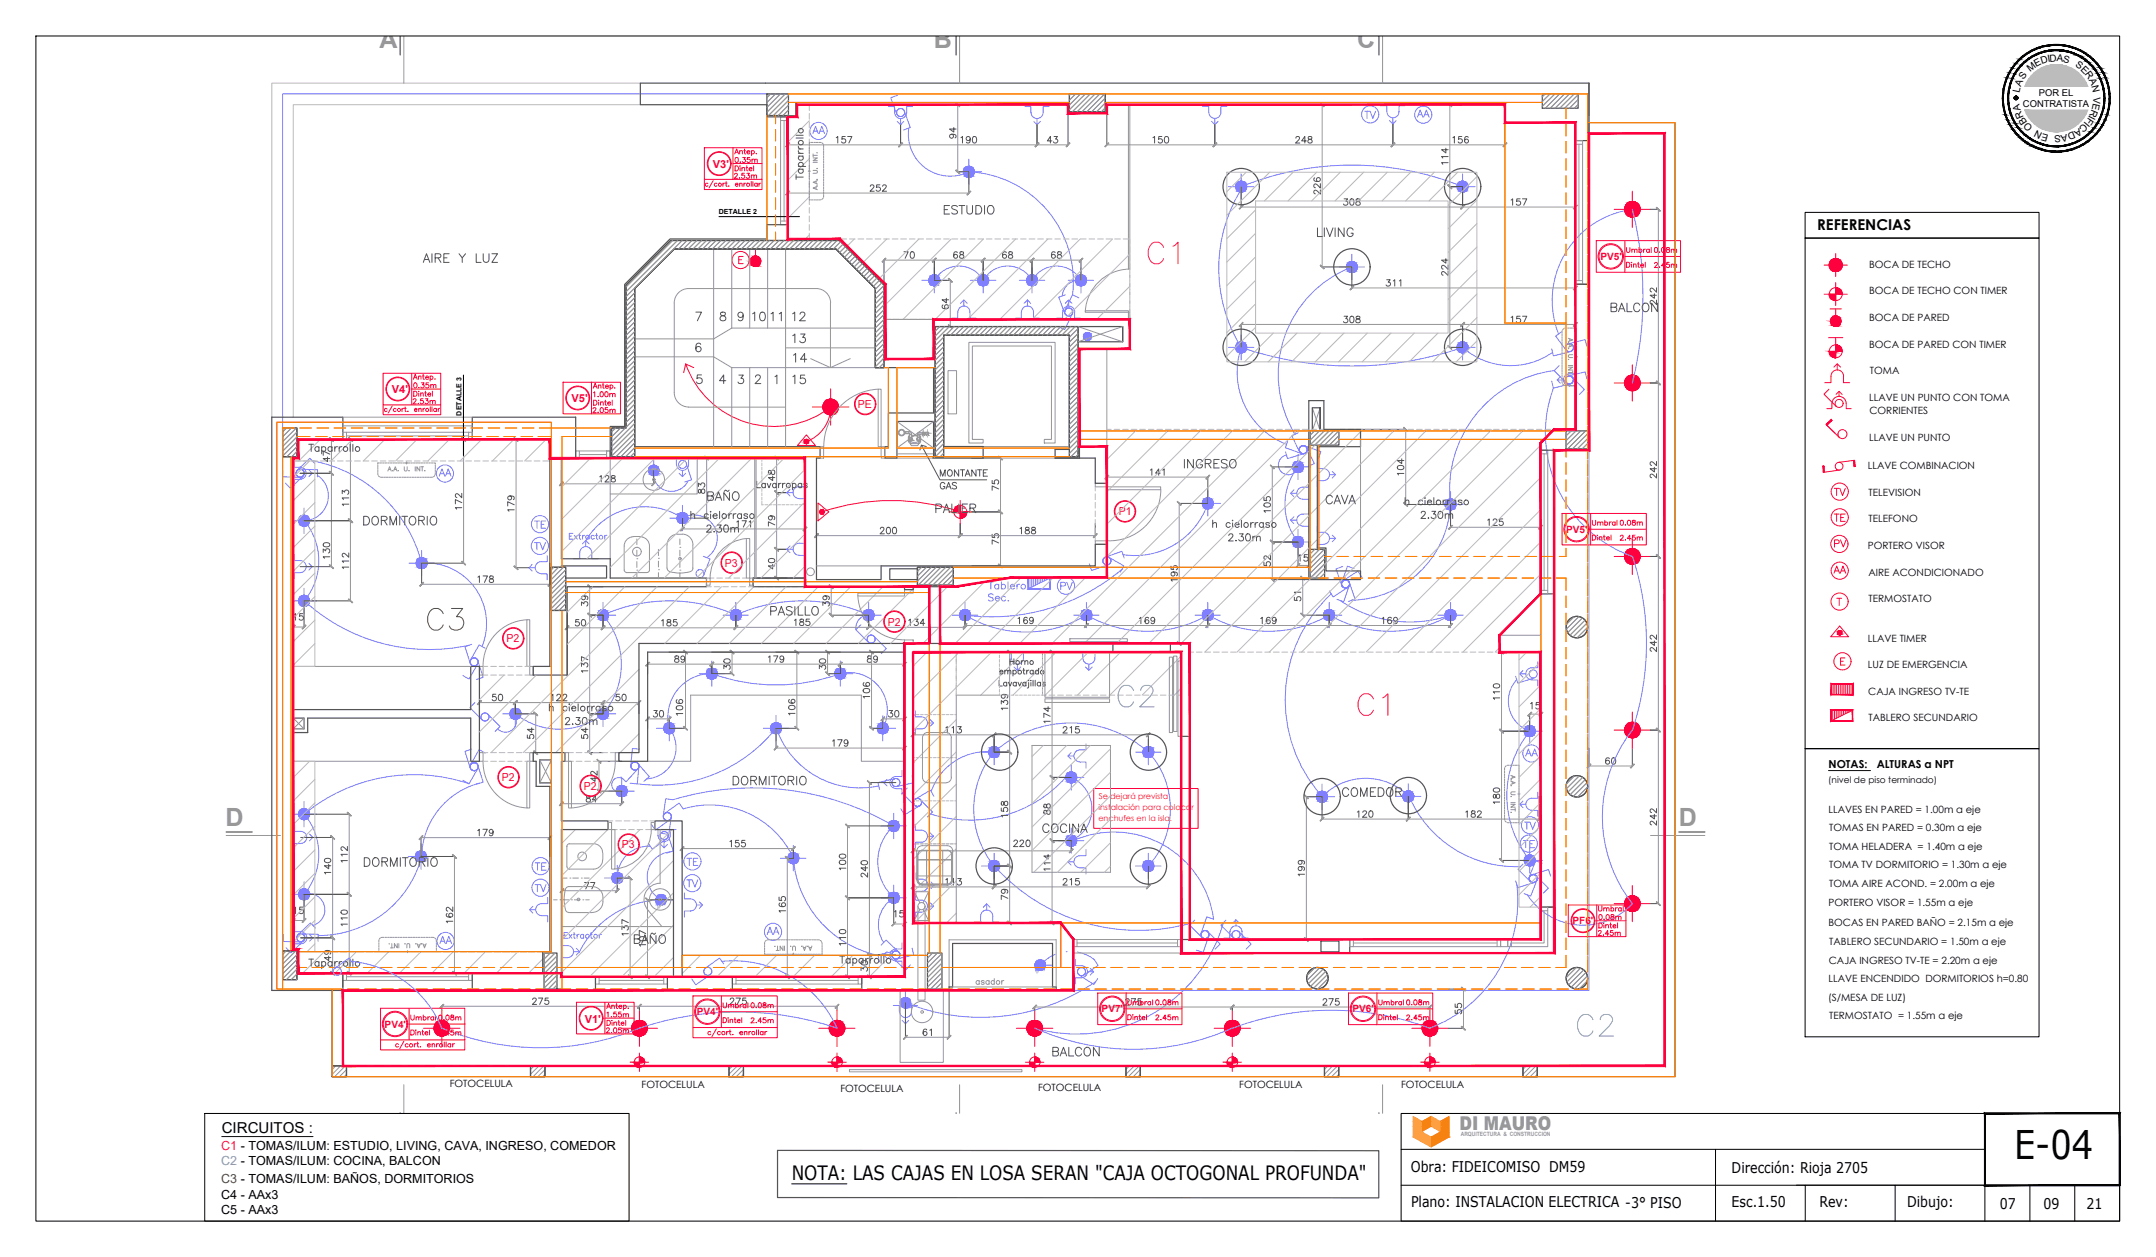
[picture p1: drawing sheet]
<svg xmlns="http://www.w3.org/2000/svg" width="600mm" height="350mm" viewBox="0 0 600 350" stroke-linecap="round" stroke-linejoin="round" font-family="sans-serif">
<defs><g id="words">
<text font-size="11" x="560.6" y="322.6">E-04</text>
<g font-size="10.1" fill="#dd006e">
<text x="318.2" y="74.8">C1</text>
<text x="376.8" y="200.4">C1</text>
</g>
<text font-size="10.1" fill="#2eb800" x="117.8" y="176.7">C3</text>
<g font-size="10.1" fill="#5cb8b8">
<text x="310.1" y="197.9">C2</text>
<text x="437.8" y="289.6">C2</text>
</g>
<g font-size="7" fill="#989898">
<text x="105.7" y="13.4">A</text>
<text x="259.9" y="13.4">B</text>
<text x="377.7" y="13.5">C</text>
<text x="62.8" y="230">D</text>
<text x="467.2" y="230">D</text>
</g>
<g font-size="6.2" fill="#545454">
<text x="195.8" y="140.4">BAÑO</text>
<text x="175.3" y="263.9">BAÑO</text>
</g>
<g font-size="5.7" fill="#545454">
<text x="116.4" y="74.4">AIRE Y LUZ</text>
<text x="208.1" y="90.7">10</text>
<text x="213.4" y="90.7">11</text>
<text x="219.4" y="90.7">12</text>
<text x="219.4" y="96.7">13</text>
<text x="219.8" y="102">14</text>
<text x="219.4" y="107.9">15</text>
<text x="328.4" y="131.6">INGRESO</text>
<text x="259.3" y="143.9">PALIER</text>
<text x="367.9" y="141.5">CAVA</text>
<text x="99.8" y="147.5">DORMITORIO</text>
<text x="213.4" y="172.5">PASILLO</text>
<text x="202.8" y="219.8">DORMITORIO</text>
<text x="372.5" y="223">COMEDOR</text>
<text x="100.2" y="242.4">DORMITORIO</text>
</g>
<text font-size="5.7" fill="#ff7f00" x="291.7" y="295.3">BALCON</text>
<text font-size="5.5" x="220.3" y="328.4">NOTA: LAS CAJAS EN LOSA SERAN &quot;CAJA OCTOGONAL PROFUNDA&quot;</text>
<g font-size="5.3" fill="#7f7fff">
<text x="378.5" y="34.2">TV</text>
<text x="393.3" y="33.9">AA</text>
<text x="293.9" y="165.5">PV</text>
<text x="147.8" y="243.4">TE</text>
<text x="189.8" y="248.4">TV</text>
</g>
<g font-size="5.3" fill="#989898">
<text x="225.1" y="38.5">AA</text>
<text x="423" y="232.1">TV</text>
<text x="121.4" y="263.9">AA</text>
<text x="212.4" y="261.4">AA</text>
<text x="406.2" y="314.6">DI MAURO</text>
</g>
<g font-size="5.3" fill="#545454">
<text x="261.4" y="60.7">ESTUDIO</text>
<text x="288.9" y="232.8">COCINA</text>
</g>
<text font-size="5.3" fill="#ff7f00" x="447.3" y="87.8">BALCON</text>
<g font-size="5.3" fill="#ff003f">
<text x="509.4" y="139.3">TV</text>
<text x="509.4" y="146.4">TE</text>
<text x="509.1" y="160.9">AA</text>
</g>
<g font-size="4.9" fill="#989898">
<text x="121" y="133.7">AA</text>
<text x="423.3" y="211.7">AA</text>
</g>
<g font-size="4.9" fill="#7f7fff">
<text x="147.5" y="148.2">TE</text>
<text x="147.5" y="154.2">TV</text>
<text x="422.6" y="237.1">TE</text>
<text x="189.8" y="242">TE</text>
<text x="147.8" y="249.4">TV</text>
</g>
<text font-size="4.9" fill="#ff003f" x="509.4" y="153.5">PV</text>
<g font-size="4.4" fill="#ff003f">
<text x="203.2" y="46.6">0.35m</text>
<text x="203.2" y="50.8">2.53m</text>
<text x="459.3" y="71.6">0.08m</text>
<text x="459.3" y="75.8">2.45m</text>
<text x="113.6" y="113.6">2.53m</text>
<text x="113.9" y="109.4">0.35m</text>
<text x="164" y="111.8">1.00m</text>
<text x="163.7" y="116.1">2.05m</text>
<text x="449.8" y="147.5">0.08m</text>
<text x="449.8" y="151.7">2.45m</text>
<text x="443.8" y="257.2">0.08m</text>
<text x="443.4" y="261.8">2.45m</text>
<text x="207.8" y="281.9">0.08m</text>
<text x="320.3" y="281.2">0.08m</text>
<text x="390.2" y="281.2">0.08m</text>
<text x="121" y="285.4">0.08m</text>
<text x="167.6" y="284.3">1.55m</text>
<text x="207.8" y="286.1">2.45m</text>
<text x="320.3" y="285">2.45m</text>
<text x="390.2" y="285">2.45m</text>
<text x="121" y="289.3">2.45m</text>
<text x="167.6" y="288.9">2.05m</text>
</g>
<text font-size="4.4" fill="#ff7f00" x="270.6" y="275.2">asador</text>
<g font-size="4.2">
<text x="505.8" y="64.1">REFERENCIAS</text>
<text x="61.7" y="315.5">CIRCUITOS :</text>
</g>
<g font-size="4.1">
<text x="392.7" y="326.2">Obra: FIDEICOMISO DM59</text>
<text x="482" y="326.5">Dirección: Rioja 2705</text>
<text x="506.4" y="335.9">Rev:</text>
<text x="392.7" y="336.2">Plano: INSTALACION ELECTRICA -3° PISO</text>
<text x="482" y="336.1">Esc.1.50</text>
<text x="530.8" y="336.2">Dibujo:</text>
<text x="556.6" y="336.7">07</text>
<text x="568.8" y="336.7">09</text>
<text x="580.7" y="336.7">21</text>
</g>
<text font-size="4" fill="#ff003f" x="443.8" y="254.7">Umbral</text>
<text font-size="3.5" fill="#dd006e" x="61.6" y="320.1">C1 - TOMAS/ILUM: ESTUDIO, LIVING, CAVA, INGRESO, COMEDOR</text>
<text font-size="3.5" fill="#5cb8b8" x="61.6" y="324.5">C2 - TOMAS/ILUM: COCINA, BALCON</text>
<text font-size="3.5" fill="#2eb800" x="61.6" y="329.3">C3 - TOMAS/ILUM: BAÑOS, DORMITORIOS</text>
<g font-size="3.5">
<text x="61.6" y="333.7">C4 - AAx3</text>
<text x="61.6" y="338.1">C5 - AAx3</text>
</g>
<g font-size="3.1" fill="#ff003f">
<text x="198.4" y="46.8">V3'</text>
<text x="109.1" y="109.5">V4'</text>
<text x="159.1" y="112">V5'</text>
<text x="238.8" y="113.6">PE</text>
<text x="311.4" y="143.5">P1</text>
<text x="201.8" y="157.7">P3</text>
<text x="141" y="178.8">P2</text>
<text x="247.1" y="174.2">P2</text>
<text x="139.7" y="217.5">P2</text>
<text x="162.5" y="219.9">P2</text>
<text x="173.1" y="236.2">P3</text>
<text x="162.8" y="284.7">V1'</text>
</g>
<g font-size="3.1">
<text x="508.9" y="213.9">NOTAS:</text>
<text x="522.3" y="213.9">ALTURAS a NPT</text>
</g>
<g font-size="2.8" fill="#ff003f">
<text x="445.4" y="72.4">PV5'</text>
<text x="435.9" y="148.3">PV5'</text>
<text x="437.7" y="257.4">PF6'</text>
<text x="306.6" y="281.9">PV7'</text>
<text x="376.4" y="281.9">PV6'</text>
<text x="107.1" y="286.1">PV4'</text>
<text x="194" y="282.7">PV4'</text>
</g>
<g font-size="2.8">
<text x="520.2" y="74.5">BOCA DE TECHO</text>
<text x="520.2" y="81.9">BOCA DE TECHO CON TIMER</text>
<text x="520.2" y="89.4">BOCA DE PARED</text>
<text x="520.2" y="96.8">BOCA DE PARED CON TIMER</text>
<text x="520.4" y="104.2">TOMA</text>
<text x="520.2" y="111.6">LLAVE UN PUNTO CON TOMA</text>
<text x="520.3" y="115.3">CORRIENTES</text>
<text x="520.2" y="122.7">LLAVE UN PUNTO</text>
<text x="519.9" y="130.6">LLAVE COMBINACION</text>
<text x="520.1" y="138">TELEVISION</text>
<text x="520.1" y="145.4">TELEFONO</text>
<text x="519.9" y="152.9">PORTERO VISOR</text>
<text x="520.1" y="160.3">AIRE ACONDICIONADO</text>
<text x="520.1" y="167.7">TERMOSTATO</text>
<text x="519.9" y="178.7">LLAVE TIMER</text>
<text x="519.9" y="186">LUZ DE EMERGENCIA</text>
<text x="520" y="193.4">CAJA INGRESO TV-TE</text>
<text x="520.1" y="200.9">TABLERO SECUNDARIO</text>
<text x="508.9" y="226.3">LLAVES EN PARED = 1.00m a eje</text>
<text x="509.1" y="231.5">TOMAS EN PARED = 0.30m a eje</text>
<text x="509.1" y="236.6">TOMA HELADERA = 1.40m a eje</text>
<text x="509.1" y="241.8">TOMA TV DORMITORIO = 1.30m a eje</text>
<text x="509.1" y="247">TOMA AIRE ACOND. = 2.00m a eje</text>
<text x="508.9" y="252.1">PORTERO VISOR = 1.55m a eje</text>
<text x="508.9" y="257.7">BOCAS EN PARED BAÑO = 2.15m a eje</text>
<text x="509.1" y="263.2">TABLERO SECUNDARIO = 1.50m a eje</text>
<text x="509" y="268.3">CAJA INGRESO TV-TE = 2.20m a eje</text>
<text x="508.9" y="273.5">LLAVE ENCENDIDO DORMITORIOS h=0.80</text>
<text x="508.8" y="278.6">(S/MESA DE LUZ)</text>
<text x="509.1" y="283.7">TERMOSTATO = 1.55m a eje</text>
<text x="125.2" y="302.6">FOTOCELULA</text>
<text x="178.6" y="303">FOTOCELULA</text>
<text x="233.9" y="304">FOTOCELULA</text>
<text x="288.9" y="303.7">FOTOCELULA</text>
<text x="344.9" y="302.8">FOTOCELULA</text>
<text x="390" y="302.8">FOTOCELULA</text>
</g>
<g font-size="2.7">
<text x="568.3" y="17.8" transform="rotate(-17 568.3 17.8)">D</text>
<text x="570" y="17.3" transform="rotate(-9 570 17.3)">I</text>
<text x="570.5" y="17.1" transform="rotate(-5 570.5 17.1)">D</text>
<text x="572.4" y="17" transform="rotate(6 572.4 17)">A</text>
<text x="574.1" y="17.1" transform="rotate(15 574.1 17.1)">S</text>
<text x="563.2" y="22.3" transform="rotate(-56 563.2 22.3)">S</text>
<text x="565.1" y="19.9" transform="rotate(-38 565.1 19.9)">M</text>
<text x="566.8" y="18.6" transform="rotate(-28 566.8 18.6)">E</text>
<text x="577.5" y="18.4" transform="rotate(35 577.5 18.4)">S</text>
<text x="579" y="19.4" transform="rotate(45 579 19.4)">E</text>
<text x="580.2" y="20.6" transform="rotate(55 580.2 20.6)">R</text>
<text x="581.4" y="22.3" transform="rotate(65 581.4 22.3)">A</text>
<text x="562.1" y="25.9" transform="rotate(-77 562.1 25.9)">L</text>
<text x="562.5" y="24.2" transform="rotate(-67 562.5 24.2)">A</text>
<text x="582.2" y="24.1" transform="rotate(77 582.2 24.1)">N</text>
<text x="582.6" y="28.6" transform="rotate(102 582.6 28.6)">E</text>
<text x="582.7" y="27" transform="rotate(93 582.7 27)">V</text>
<text x="562.5" y="30.6" transform="rotate(-103 562.5 30.6)">A</text>
<text x="563.3" y="32.5" transform="rotate(-114 563.3 32.5)">R</text>
<text x="564.3" y="34" transform="rotate(-124 564.3 34)">B</text>
<text x="565.9" y="35.5" transform="rotate(-136 565.9 35.5)">O</text>
<text x="578.7" y="35.5" transform="rotate(148 578.7 35.5)">A</text>
<text x="580" y="34.3" transform="rotate(138 580 34.3)">C</text>
<text x="580.3" y="33.8" transform="rotate(131 580.3 33.8)">I</text>
<text x="581.3" y="32.6" transform="rotate(125 581.3 32.6)">F</text>
<text x="581.5" y="32" transform="rotate(117 581.5 32)">I</text>
<text x="582.3" y="30.4" transform="rotate(113 582.3 30.4)">R</text>
<text x="568.6" y="37" transform="rotate(-153 568.6 37)">N</text>
<text x="570.3" y="37.5" transform="rotate(-164 570.3 37.5)">E</text>
<text x="573.6" y="37.6" transform="rotate(179 573.6 37.6)">S</text>
<text x="575.3" y="37.3" transform="rotate(169 575.3 37.3)">A</text>
<text x="577.1" y="36.6" transform="rotate(158 577.1 36.6)">D</text>
</g>
<g font-size="2.6">
<text x="563" y="29.9">CONTRATISTA</text>
<text x="567.5" y="26.7">POR EL</text>
</g>
<text font-size="2.5" x="508.8" y="218">(nivel de piso terminado)</text>
<g font-size="2.2" fill="#ff003f">
<text x="305.7" y="225.5">instalación para colocar</text>
<text x="305.8" y="222.4">Se dejará prevista</text>
<text x="305.7" y="228.6">enchufes en la isla.</text>
</g>
<g font-size="2">
<text x="200" y="59.7">DETALLE 2</text>
<text x="128.4" y="115.7" transform="rotate(-90 128.4 115.7)">DETALLE 3</text>
</g>
<text font-size="1.6" fill="#989898" x="406.6" y="316.3">ARQUITECTURA &amp; CONSTRUCCION</text>
</g></defs>
<!-- layer: I ELEC -->
<g fill="none" stroke="#ff003f" stroke-width=".28">
<path d="M205.6 72.3h.8M206.8 71.4h-1.2v2h1.2M208.7 69.3h3.2M210.3 69.3v4.9M509.4 86h3.1M510.9 86v4.9M190.8 101.3a26 26 0 0 0 40.4 12M193.1 102.3l-2.3-1-.5 2.4M231.2 113.3a10.4 10.4 0 0 1-6.8 9.6M508.4 118.3l2.4 2.3M508.5 113.8h1.4a2.95 2.95 0 0 1 1-3.2 1.97 1.97 0 0 1 2.9 1.7v1.5h1.4M509.1 108.4l-1.4 1.4 3.3 3.3"/>
<path d="M509.6 104.7a1.76 1.76 0 0 1 1.8-1.7 1.76 1.76 0 0 1 1.7 1.7M509.6 104.8v1.7h-1.7M509.8 116.9l-1.4 1.4 3.5 3.5M510.4 102.2l.9-.9 1 .9M511 109.8l.9-.8 .8 .8M511.3 101.3v1.7M511.9 109v1.3M513.1 104.8v1.7h1.7M224.5 121.1l2.4 2.9h-4.9zM507.4 129.7l.3 1.8 4.3-.6M511.7 128.7l4.3-.5 .3 1.7M227.7 140l3 2.5-3 2.5z"/>
<path d="M228.8 142.5a60.1 60.1 0 0 1 38.5 0M511.2 166.6h1.4M511.9 166.6v2M512 174.3l2.5 3h-5zM510.1 197.7v2.8M510.2 190.4v3M510.6 197.7v2.5M510.7 190.4v3M511.1 197.7v2.3M511.2 190.4v3M511.6 197.7v2M511.7 190.4v3"/>
<path d="M512.1 197.7v1.8M512.2 190.4v3M512.3 184.1h.7M512.6 197.7v1.5M512.7 190.4v3M513.1 197.7v1.3M513.2 190.4v3M513.5 183.2h-1.2v2h1.2M513.6 197.7v1M513.7 190.4v3M514.1 197.7v.7M514.2 190.4v3"/>
<path d="M514.6 197.7v.5M514.7 190.4v3M515.1 197.7v.3M515.2 190.4v3M515.6 197.7l-6 3"/>
<circle cx="206.1" cy="72.4" r="2.39"/>
<circle cx="210.3" cy="72.7" r="1.46"/>
<circle cx="510.9" cy="89.4" r="1.46"/>
<circle cx="511.9" cy="112.3" r="1.12"/>
<circle cx="224.5" cy="122.9" r=".61"/>
<circle cx="511.9" cy="129.8" r="1.08"/>
<circle cx="512.8" cy="120.9" r="1.25"/>
<circle cx="228.8" cy="142.5" r=".61"/>
<circle cx="512" cy="167.5" r="2.39"/>
<circle cx="512" cy="176.2" r=".61"/>
<circle cx="512.8" cy="184.1" r="2.39"/>
</g>
<g fill="#ff003f" stroke="#ff003f" stroke-width=".28">
<path d="M510.7 88h.2z"/>
<path d="M510.9 88h.3z"/>
<path d="M510.9 90.8h.5z"/>
<path d="M510.4 90.8l.5 .1z"/>
<path d="M210.1 71.3h.2z"/>
<path d="M210.3 74.1h.5z"/>
<path d="M209.7 74.1l.6 .1z"/>
<path d="M508.3 118.1l1.6-1.1-1.4 1.4zM508.3 118.1l1.6-1.1-.2-.3z"/>
<path d="M507.6 129.7l.2 1.7-.3 .1zM507.3 129.7l.2 1.8 .1-1.8z"/>
<path d="M516.2 128.2l.2 1.7h-.3zM515.9 128.2l.2 1.7 .1-1.7z"/>
<path d="M510.9 88h.3zM510.9 88h.3z"/>
<path d="M510.7 88h.2zM510.7 88h.2z"/>
<path d="M510.9 88l.5 .1zM510.9 88l.5 .1z"/>
<path d="M510.7 88l.2 .1zM510.5 88.1h.4z"/>
<path d="M510.9 88.1h.6zM510.9 88.1h.6z"/>
<path d="M510.5 88.1h.4zM510.4 88.1h.5z"/>
<path d="M510.9 88.1l.7 .1zM510.9 88.1l.7 .1z"/>
<path d="M510.4 88.1l.5 .1zM510.2 88.2h.7z"/>
<path d="M510.9 88.2l.8 .1zM510.9 88.2l.8 .1z"/>
<path d="M510.2 88.2l.7 .1zM510.1 88.3h.8z"/>
<path d="M510.9 88.3h1zM510.9 88.3h1z"/>
<path d="M510.1 88.3h.8zM510.1 88.3h.8z"/>
<path d="M510.9 88.3l1 .1zM510.9 88.3l1 .1z"/>
<path d="M510 88.3l.9 .1zM509.9 88.4h1z"/>
<path d="M510.9 88.4l1.2 .1zM510.9 88.4l1.2 .1z"/>
<path d="M509.9 88.4l1 .1zM509.9 88.4l1 .1z"/>
<path d="M510.9 88.5l1.2 .1zM510.9 88.5l1.2 .1z"/>
<path d="M509.8 88.5l1.1 .1zM509.8 88.5l1.1 .1h-1.2z"/>
<path d="M510.9 88.6l1.3 .1zM510.9 88.6l1.3 .1z"/>
<path d="M509.7 88.6l1.2 .1zM509.7 88.6l1.2 .1z"/>
<path d="M510.9 88.7l1.4 .2-.1-.2zM510.9 88.7l1.4 .2h-1.4z"/>
<path d="M509.7 88.7l1.2 .2v-.2zM509.7 88.7l1.2 .2h-1.3z"/>
<path d="M510.9 88.9h1.4zM510.9 88.9h1.4z"/>
<path d="M509.6 88.9h1.3zM509.6 88.9h1.3z"/>
<path d="M510.9 88.9l1.5 .2-.1-.2zM510.9 88.9l1.5 .2h-1.5z"/>
<path d="M509.6 88.9l1.3 .2v-.2zM509.6 88.9l1.3 .2h-1.4z"/>
<path d="M510.9 89.1l1.5 .1zM510.9 89.1l1.5 .1z"/>
<path d="M509.5 89.1l1.4 .1zM509.5 89.1l1.4 .1z"/>
<path d="M510.9 89.2l1.5 .2v-.2zM510.9 89.2l1.5 .2h-1.5z"/>
<path d="M509.5 89.2l1.4 .2v-.2zM509.5 89.2l1.4 .2h-1.4z"/>
<path d="M510.9 89.4l1.5 .3v-.3zM510.9 89.4l1.5 .3h-1.5z"/>
<path d="M510.9 89.7l1.4 .2 .1-.2zM510.9 89.7l1.4 .2h-1.4z"/>
<path d="M510.9 89.9l1.3 .3 .1-.3zM510.9 89.9l1.3 .3h-1.3z"/>
<path d="M510.9 90.2l1.2 .2 .1-.2zM510.9 90.2l1.2 .2h-1.2z"/>
<path d="M510.9 90.4l1 .1 .2-.1zM510.9 90.4l1 .1h-1z"/>
<path d="M510.9 90.5l.7 .2 .3-.2zM510.9 90.5l.7 .2h-.7z"/>
<path d="M510.9 90.7h.7zM510.9 90.7l.5 .1z"/>
<path d="M510.9 90.9h.3zM510.9 90.8l.3 .1z"/>
<path d="M509.5 89.4l1.4 .3v-.3zM509.5 89.4l1.4 .3h-1.4z"/>
<path d="M509.5 89.7l1.4 .3v-.3zM509.5 89.7l1.4 .3h-1.3z"/>
<path d="M509.6 90l1.3 .2v-.2zM509.6 90l1.3 .2h-1.2z"/>
<path d="M509.7 90.2l1.2 .3v-.3zM509.7 90.2l1.2 .3h-1z"/>
<path d="M509.9 90.5l1 .1v-.1zM509.9 90.5l1 .1z"/>
<path d="M510.1 90.6l.8 .2v-.2zM510.1 90.6l.8 .2z"/>
<path d="M510.7 90.9h.2zM510.4 90.8l.5 .1z"/>
<path d="M509.6 197.7l.1 2.9zM509.6 197.7v3.1zM509.7 200.6l-.1 .2 5.9-.2zM509.6 200.8h6.1zM515.5 197.8l.2 3zM515.5 197.8l.2-.1v3.1zM509.7 197.8l6-.1zM509.6 197.7h6.1z"/>
<path d="M511.9 175.6l.2-.1zM511.9 175.6h.3z"/>
<path d="M511.8 175.6h.4zM511.8 175.6h.5z"/>
<path d="M511.7 175.7l.6-.1zM511.7 175.7h.7z"/>
<path d="M511.7 175.7h.7zM511.6 175.8h.9z"/>
<path d="M511.6 175.8h.9zM511.5 175.8h1z"/>
<path d="M511.5 175.8h1zM511.5 175.9h1.1z"/>
<path d="M511.5 175.9h1.1zM511.4 176.1h1.2z"/>
<path d="M511.4 176.1h1.2zM511.4 176.2l1.2-.1z"/>
<path d="M511.4 176.2h1.2zM511.4 176.3l1.2-.1z"/>
<path d="M511.4 176.3h1.2zM511.5 176.4l1.1-.1z"/>
<path d="M511.5 176.4h1.1zM511.5 176.5l1.1-.1z"/>
<path d="M511.5 176.5h1zM511.6 176.6l.9-.1z"/>
<path d="M511.6 176.6h.9zM511.7 176.6h.8z"/>
<path d="M511.7 176.6h.7zM511.8 176.7l.6-.1z"/>
<path d="M511.8 176.7h.5zM511.9 176.7h.4z"/>
<path d="M511.9 176.7h.3zM512 176.8l.2-.1z"/>
<path d="M509.7 190.4v3zM509.7 190.3v3.1zM509.7 190.3l6 .1zM509.7 190.3h6zM515.7 190.3v3zM515.7 190.3v3.1zM509.7 193.3l6 .1zM509.7 193.3v.1h6z"/>
<path d="M229.4 142.4v.2zM229.4 142.4v.3z"/>
<path d="M229.3 142.3l.1 .4zM229.3 142.3v.5z"/>
<path d="M229.2 142.2l.1 .6zM229.2 142.2v.7z"/>
<path d="M229.2 142.1v.8zM229.2 142.1v.9z"/>
<path d="M229.1 142l.1 1zM229.1 142v1z"/>
<path d="M229 142l.1 1zM229 142v1.1z"/>
<path d="M228.9 141.9l.1 1.2zM228.9 141.9v1.2z"/>
<path d="M228.8 141.9l.1 1.2zM228.8 141.9l.1 1.2z"/>
<path d="M228.7 141.9l.1 1.2zM228.7 141.9l.1 1.2z"/>
<path d="M228.6 142l.1 1.1zM228.6 142l.1 1.1z"/>
<path d="M228.5 142l.1 1.1zM228.5 142l.1 1.1z"/>
<path d="M228.5 142v1zM228.4 142.1l.1 .9z"/>
<path d="M228.4 142.1v.9zM228.3 142.2l.1 .8z"/>
<path d="M228.2 142.3l.1 .6zM228.2 142.3l.1 .6z"/>
<path d="M228.2 142.3v.5zM228.2 142.4v.4z"/>
<path d="M228.2 142.4v.3zM228.2 142.5v.2z"/>
<path d="M224.4 122.3l.2 .1zM224.3 122.4h.3z"/>
<path d="M224.3 122.4h.4zM224.2 122.4h.5z"/>
<path d="M224.2 122.4l.6 .1zM224.1 122.5h.7z"/>
<path d="M224.1 122.5h.8zM224.1 122.5h.8z"/>
<path d="M224 122.5l1 .1zM224 122.5l1 .1z"/>
<path d="M223.9 122.6l1.1 .1zM223.9 122.6l1.1 .1z"/>
<path d="M223.9 122.7l1.1 .1zM223.9 122.7l1.1 .1z"/>
<path d="M223.9 122.8l1.1 .1zM223.9 122.8l1.1 .1z"/>
<path d="M223.9 122.9l1.1 .1zM223.9 122.9l1.1 .1z"/>
<path d="M223.9 123h1.1zM223.9 123l1.1 .1z"/>
<path d="M223.9 123.1h1.1zM223.9 123.1l1.1 .2z"/>
<path d="M223.9 123.3h1.1zM223.9 123.3h1z"/>
<path d="M224 123.3h.9zM224 123.3l.8 .1z"/>
<path d="M224.1 123.4h.7zM224.1 123.4l.6 .1z"/>
<path d="M224.2 123.5h.5zM224.2 123.5h.4z"/>
<path d="M224.3 123.5h.3zM224.3 123.5h.2z"/>
<path d="M210.3 71.3h.2zM210.3 71.3h.2zM210.3 71.3h.2z"/>
<path d="M210.1 71.3h.2zM210 71.3h.3z"/>
<path d="M210.3 71.3l.5 .1zM210.3 71.3l.5 .1z"/>
<path d="M210 71.3l.3 .1zM209.8 71.4h.5z"/>
<path d="M210.3 71.4h.5zM210.3 71.4h.5z"/>
<path d="M209.8 71.4h.5zM209.7 71.4h.6z"/>
<path d="M210.3 71.4l.7 .1zM210.3 71.4l.7 .1z"/>
<path d="M209.7 71.4l.6 .1zM209.5 71.5h.8z"/>
<path d="M210.3 71.5h.8zM210.3 71.5h.8z"/>
<path d="M209.5 71.5h.8zM209.5 71.5h.8z"/>
<path d="M210.3 71.5l.9 .2zM210.3 71.5l.9 .2z"/>
<path d="M209.5 71.5l.8 .2zM209.5 71.5l.8 .2h-1z"/>
<path d="M210.3 71.7h1zM210.3 71.7h1z"/>
<path d="M209.3 71.7h1zM209.3 71.7h1z"/>
<path d="M210.3 71.7l1.1 .1zM210.3 71.7l1.1 .1z"/>
<path d="M209.3 71.7l1 .1zM209.2 71.8h1.1z"/>
<path d="M210.3 71.8l1.2 .2zM210.3 71.8l1.2 .2z"/>
<path d="M209.2 71.8l1.1 .2zM209.2 71.8l1.1 .2h-1.3z"/>
<path d="M210.3 72h1.2zM210.3 72h1.2z"/>
<path d="M209 72h1.3zM209 72h1.3z"/>
<path d="M210.3 72l1.3 .2-.1-.2zM210.3 72l1.3 .2h-1.3z"/>
<path d="M209 72l1.3 .2v-.2zM209 72l1.3 .2h-1.4z"/>
<path d="M210.3 72.2h1.3zM210.3 72.2h1.3z"/>
<path d="M208.9 72.2h1.4zM208.9 72.2h1.4z"/>
<path d="M210.3 72.2l1.4 .3-.1-.3zM210.3 72.2l1.4 .3h-1.4z"/>
<path d="M208.9 72.2l1.4 .3v-.3zM208.9 72.2l1.4 .3h-1.5z"/>
<path d="M210.3 72.5h1.4zM210.3 72.5h1.4z"/>
<path d="M208.8 72.5h1.5zM208.8 72.5h1.5z"/>
<path d="M210.3 72.5l1.4 .3v-.3zM210.3 72.5l1.4 .3h-1.4z"/>
<path d="M208.8 72.5l1.5 .3v-.3zM208.8 72.5l1.5 .3h-1.5z"/>
<path d="M210.3 72.8l1.4 .2v-.2zM210.3 72.8l1.4 .2h-1.4z"/>
<path d="M210.3 73l1.3 .3 .1-.3zM210.3 73l1.3 .3h-1.3z"/>
<path d="M210.3 73.3l1.2 .2 .1-.2zM210.3 73.3l1.2 .2h-1.2z"/>
<path d="M210.3 73.5l1.1 .2 .1-.2zM210.3 73.5l1.1 .2h-1.1z"/>
<path d="M210.3 73.7l.9 .2 .2-.2zM210.3 73.7l.9 .2h-.9z"/>
<path d="M210.3 73.9l.7 .1 .2-.1zM210.3 73.9l.7 .1h-.7z"/>
<path d="M210.3 74h.7zM210.3 74l.5 .1z"/>
<path d="M210.3 74.2h.2zM210.3 74.1l.2 .1z"/>
<path d="M208.8 72.8l1.5 .3v-.3zM208.8 72.8l1.5 .3h-1.5z"/>
<path d="M208.8 73.1l1.5 .2v-.2zM208.8 73.1l1.5 .2h-1.4z"/>
<path d="M208.9 73.3l1.4 .3v-.3zM208.9 73.3l1.4 .3h-1.3z"/>
<path d="M209 73.6l1.3 .2v-.2zM209 73.6l1.3 .2h-1z"/>
<path d="M209.3 73.8l1 .1v-.1zM209.3 73.8l1 .1z"/>
<path d="M209.5 73.9l.8 .2v-.2zM209.5 73.9l.8 .2z"/>
<path d="M209.7 74.1l.6 .1zM210 74.2h.3z"/>
</g>
<!-- layer: INSTALACION_ELECTRICA_GRAL -->
<g fill="#ff003f" stroke="#ff003f" stroke-width=".28">
<path d="M510.9 80.1h.3z"/>
<path d="M510.2 83.6l.7 .1z"/>
<path d="M510.9 96h.3z"/>
<path d="M510.2 99.5l.7 .1z"/>
<path d="M178 294.3h.2z"/>
<path d="M177.4 297.1l.6 .1z"/>
<path d="M233 294.3h.2z"/>
<path d="M232.4 297.1l.6 .1z"/>
<path d="M288 294.3h.2z"/>
<path d="M287.4 297.1l.6 .1z"/>
<path d="M343 294.3h.2z"/>
<path d="M342.4 297.1l.6 .1z"/>
<path d="M398 294.3h.2z"/>
<path d="M397.4 297.1l.6 .1z"/>
<path d="M510.9 80.1l.7 .1zM510.9 80.1l.7 .1z"/>
<path d="M510.9 80.2l.9 .1zM510.9 80.2l.9 .1h-.9z"/>
<path d="M510.9 80.3l1.2 .2zM510.9 80.3l1.2 .2h-1.2z"/>
<path d="M510.9 80.5l1.4 .2-.2-.2zM510.9 80.5l1.4 .2h-1.4z"/>
<path d="M510.9 80.7l1.6 .3-.2-.3zM510.9 80.7l1.6 .3h-1.6z"/>
<path d="M510.9 81l1.7 .3-.1-.3zM510.9 81l1.7 .3h-1.7z"/>
<path d="M510.9 81.3l1.8 .3-.1-.3zM510.9 81.3l1.8 .3h-1.8z"/>
<path d="M510.9 81.6l1.8 .3v-.3zM510.9 81.6l1.8 .3h-1.8z"/>
<path d="M509.1 81.9l1.8 .3v-.3zM509.1 81.9l1.8 .3h-1.8z"/>
<path d="M509.1 82.2l1.8 .4v-.4zM509.1 82.2l1.8 .4h-1.7z"/>
<path d="M509.2 82.6l1.7 .3v-.3zM509.2 82.6l1.7 .3h-1.5z"/>
<path d="M509.4 82.9l1.5 .3v-.3zM509.4 82.9l1.5 .3h-1.2z"/>
<path d="M509.7 83.2l1.2 .2v-.2zM509.7 83.2l1.2 .2h-1z"/>
<path d="M509.9 83.4l1 .2v-.2zM509.9 83.4l1 .2z"/>
<path d="M510.6 83.7h.3zM510.2 83.6l.7 .1z"/>
<path d="M510.9 96l.7 .1zM510.9 96l.7 .1z"/>
<path d="M510.9 96.1l.9 .2zM510.9 96.1l.9 .2z"/>
<path d="M510.9 96.3l1.2 .1zM510.9 96.3l1.2 .1h-1.2z"/>
<path d="M510.9 96.4l1.4 .3-.2-.3zM510.9 96.4l1.4 .3h-1.4z"/>
<path d="M510.9 96.7l1.6 .2-.2-.2zM510.9 96.7l1.6 .2h-1.6z"/>
<path d="M510.9 96.9l1.7 .3-.1-.3zM510.9 96.9l1.7 .3h-1.7z"/>
<path d="M510.9 97.2l1.8 .3-.1-.3zM510.9 97.2l1.8 .3h-1.8z"/>
<path d="M510.9 97.5l1.8 .3v-.3zM510.9 97.5l1.8 .3h-1.8z"/>
<path d="M509.1 97.8l1.8 .4v-.4zM509.1 97.8l1.8 .4h-1.8z"/>
<path d="M509.1 98.2l1.8 .3v-.3zM509.1 98.2l1.8 .3h-1.7z"/>
<path d="M509.2 98.5l1.7 .3v-.3zM509.2 98.5l1.7 .3h-1.5z"/>
<path d="M509.4 98.8l1.5 .3v-.3zM509.4 98.8l1.5 .3h-1.2z"/>
<path d="M509.7 99.1l1.2 .2v-.2zM509.7 99.1l1.2 .2h-1z"/>
<path d="M509.9 99.3l1 .2v-.2zM509.9 99.3l1 .2z"/>
<path d="M510.2 99.5l.7 .1zM510.6 99.6h.3z"/>
<path d="M178 294.3l.5 .1zM178 294.3l.5 .1z"/>
<path d="M178 294.4l.7 .1zM178 294.4l.7 .1z"/>
<path d="M178 294.5l.9 .1zM178 294.5l.9 .1z"/>
<path d="M178 294.6l1.1 .2-.2-.2zM178 294.6l1.1 .2h-1.1z"/>
<path d="M178 294.8l1.2 .2-.1-.2zM178 294.8l1.2 .2h-1.2z"/>
<path d="M178 295l1.3 .3-.1-.3zM178 295l1.3 .3h-1.3z"/>
<path d="M178 295.3l1.4 .2-.1-.2zM178 295.3l1.4 .2h-1.4z"/>
<path d="M178 295.5l1.4 .2v-.2zM178 295.5l1.4 .2h-1.4z"/>
<path d="M176.5 295.7l1.5 .3v-.3zM176.5 295.7l1.5 .3h-1.5z"/>
<path d="M176.5 296l1.5 .3v-.3zM176.5 296l1.5 .3h-1.4z"/>
<path d="M176.6 296.3l1.4 .2v-.2zM176.6 296.3l1.4 .2h-1.3z"/>
<path d="M176.7 296.5l1.3 .2v-.2zM176.7 296.5l1.3 .2h-1z"/>
<path d="M177 296.7l1 .3v-.3zM177 296.7l1 .3h-.8z"/>
<path d="M177.2 297l.8 .1zM177.2 297l.8 .1z"/>
<path d="M177.7 297.2h.3zM177.4 297.1l.6 .1z"/>
<path d="M233 294.3l.5 .1zM233 294.3l.5 .1z"/>
<path d="M233 294.4l.7 .1zM233 294.4l.7 .1z"/>
<path d="M233 294.5l.9 .1zM233 294.5l.9 .1z"/>
<path d="M233 294.6l1.1 .2-.2-.2zM233 294.6l1.1 .2h-1.1z"/>
<path d="M233 294.8l1.2 .2-.1-.2zM233 294.8l1.2 .2h-1.2z"/>
<path d="M233 295l1.3 .3-.1-.3zM233 295l1.3 .3h-1.3z"/>
<path d="M233 295.3l1.4 .2-.1-.2zM233 295.3l1.4 .2h-1.4z"/>
<path d="M233 295.5l1.4 .2v-.2zM233 295.5l1.4 .2h-1.4z"/>
<path d="M231.5 295.7l1.5 .3v-.3zM231.5 295.7l1.5 .3h-1.4z"/>
<path d="M231.6 296l1.4 .3v-.3zM231.6 296l1.4 .3h-1.4z"/>
<path d="M231.6 296.3l1.4 .2v-.2zM231.6 296.3l1.4 .2h-1.2z"/>
<path d="M231.8 296.5l1.2 .2v-.2zM231.8 296.5l1.2 .2h-1.1z"/>
<path d="M231.9 296.7l1.1 .3v-.3zM231.9 296.7l1.1 .3h-.8z"/>
<path d="M232.2 297l.8 .1zM232.2 297l.8 .1z"/>
<path d="M232.7 297.2h.3zM232.4 297.1l.6 .1z"/>
<path d="M288 294.3l.5 .1zM288 294.3l.5 .1z"/>
<path d="M288 294.4l.7 .1zM288 294.4l.7 .1z"/>
<path d="M288 294.5l.9 .1zM288 294.5l.9 .1z"/>
<path d="M288 294.6l1.1 .2-.2-.2zM288 294.6l1.1 .2h-1.1z"/>
<path d="M288 294.8l1.2 .2-.1-.2zM288 294.8l1.2 .2h-1.2z"/>
<path d="M288 295l1.3 .3-.1-.3zM288 295l1.3 .3h-1.3z"/>
<path d="M288 295.3l1.4 .2-.1-.2zM288 295.3l1.4 .2h-1.4z"/>
<path d="M288 295.5l1.4 .2v-.2zM288 295.5l1.4 .2h-1.4z"/>
<path d="M286.5 295.7l1.5 .3v-.3zM286.5 295.7l1.5 .3h-1.4z"/>
<path d="M286.6 296l1.4 .3v-.3zM286.6 296l1.4 .3h-1.4z"/>
<path d="M286.6 296.3l1.4 .2v-.2zM286.6 296.3l1.4 .2h-1.2z"/>
<path d="M286.8 296.5l1.2 .2v-.2zM286.8 296.5l1.2 .2h-1.1z"/>
<path d="M286.9 296.7l1.1 .3v-.3zM286.9 296.7l1.1 .3h-.9z"/>
<path d="M287.1 297l.9 .1zM287.1 297l.9 .1z"/>
<path d="M287.7 297.2h.3zM287.4 297.1l.6 .1z"/>
<path d="M343 294.3l.5 .1zM343 294.3l.5 .1z"/>
<path d="M343 294.4l.7 .1zM343 294.4l.7 .1z"/>
<path d="M343 294.5l.9 .1zM343 294.5l.9 .1z"/>
<path d="M343 294.6l1.1 .2-.2-.2zM343 294.6l1.1 .2h-1.1z"/>
<path d="M343 294.8l1.2 .2-.1-.2zM343 294.8l1.2 .2h-1.2z"/>
<path d="M343 295l1.3 .3-.1-.3zM343 295l1.3 .3h-1.3z"/>
<path d="M343 295.3l1.4 .2-.1-.2zM343 295.3l1.4 .2h-1.4z"/>
<path d="M343 295.5l1.4 .2v-.2zM343 295.5l1.4 .2h-1.4z"/>
<path d="M341.5 295.7l1.5 .3v-.3zM341.5 295.7l1.5 .3h-1.5z"/>
<path d="M341.5 296l1.5 .3v-.3zM341.5 296l1.5 .3h-1.4z"/>
<path d="M341.6 296.3l1.4 .2v-.2zM341.6 296.3l1.4 .2h-1.2z"/>
<path d="M341.8 296.5l1.2 .2v-.2zM341.8 296.5l1.2 .2h-1z"/>
<path d="M342 296.7l1 .3v-.3zM342 296.7l1 .3h-.8z"/>
<path d="M342.2 297l.8 .1zM342.2 297l.8 .1z"/>
<path d="M342.7 297.2h.3zM342.4 297.1l.6 .1z"/>
<path d="M398 294.3l.5 .1zM398 294.3l.5 .1z"/>
<path d="M398 294.4l.7 .1zM398 294.4l.7 .1z"/>
<path d="M398 294.5l.9 .1zM398 294.5l.9 .1z"/>
<path d="M398 294.6l1.1 .2-.2-.2zM398 294.6l1.1 .2h-1.1z"/>
<path d="M398 294.8l1.2 .2-.1-.2zM398 294.8l1.2 .2h-1.2z"/>
<path d="M398 295l1.3 .3-.1-.3zM398 295l1.3 .3h-1.3z"/>
<path d="M398 295.3l1.4 .2-.1-.2zM398 295.3l1.4 .2h-1.4z"/>
<path d="M398 295.5l1.4 .2v-.2zM398 295.5l1.4 .2h-1.4z"/>
<path d="M396.5 295.7l1.5 .3v-.3zM396.5 295.7l1.5 .3h-1.4z"/>
<path d="M396.6 296l1.4 .3v-.3zM396.6 296l1.4 .3h-1.3z"/>
<path d="M396.7 296.3l1.3 .2v-.2zM396.7 296.3l1.3 .2h-1.2z"/>
<path d="M396.8 296.5l1.2 .2v-.2zM396.8 296.5l1.2 .2h-1z"/>
<path d="M397 296.7l1 .3v-.3zM397 296.7l1 .3h-.8z"/>
<path d="M397.2 297l.8 .1zM397.2 297l.8 .1z"/>
<path d="M397.7 297.2h.3zM397.4 297.1l.6 .1z"/>
</g>
<g fill="none" stroke="#ff003f" stroke-width=".28">
<path d="M510.9 78.7v6.4M507.7 81.9h6.4M508.9 94h4M509.1 97.8h3.6M510.9 94v5.6M175.4 295.7h5.1M178 293.2v5.1M230.4 295.7h5.1M233 293.2v5.1M285.4 295.7h5.1M288 293.2v5.1M340.4 295.7h5.1"/>
<path d="M343 293.2v5.1M395.4 295.7h5.2M398 293.2v5.1"/>
<circle cx="510.9" cy="97.8" r="1.8"/>
<circle cx="510.9" cy="81.9" r="1.8"/>
<circle cx="178" cy="295.7" r="1.46"/>
<circle cx="233" cy="295.7" r="1.46"/>
<circle cx="288" cy="295.7" r="1.46"/>
<circle cx="343" cy="295.7" r="1.46"/>
<circle cx="398" cy="295.7" r="1.46"/>
</g>
<!-- layer: Elect. bocas + pases -->
<g fill="#ff003f" stroke="#ff003f" stroke-width=".28">
<path d="M510.7 72h.4z"/>
<path d="M510.5 75.6h.8z"/>
<path d="M510.7 72h.6zM510.5 72h.8z"/>
<path d="M510.5 72l1 .1zM510.3 72.1h1.2z"/>
<path d="M510.3 72.1l1.4 .1zM510.2 72.2h1.5z"/>
<path d="M510.2 72.2h1.6zM510 72.2h1.8z"/>
<path d="M510 72.2l2 .1zM509.9 72.3h2.1z"/>
<path d="M509.9 72.3l2.2 .1zM509.7 72.4h2.4z"/>
<path d="M509.7 72.4l2.5 .1zM509.7 72.4l2.5 .1h-2.6z"/>
<path d="M509.6 72.5l2.7 .2zM509.6 72.5l2.7 .2h-2.8z"/>
<path d="M509.5 72.7l2.9 .1zM509.5 72.7l2.9 .1h-3z"/>
<path d="M509.4 72.8l3.1 .2-.1-.2zM509.4 72.8l3.1 .2h-3.2z"/>
<path d="M509.3 73l3.3 .1-.1-.1zM509.3 73l3.3 .1h-3.4z"/>
<path d="M509.2 73.1l3.5 .2-.1-.2zM509.2 73.1l3.5 .2h-3.5z"/>
<path d="M509.2 73.3l3.5 .2v-.2zM509.2 73.3l3.5 .2h-3.6z"/>
<path d="M509.1 73.5l3.6 .1v-.1zM509.1 73.5l3.6 .1h-3.6z"/>
<path d="M509.1 73.6l3.6 .2v-.2zM509.1 73.6l3.6 .2h-3.6z"/>
<path d="M509.1 73.8l3.6 .2v-.2zM509.1 73.8l3.6 .2h-3.6z"/>
<path d="M509.1 74l3.6 .2v-.2zM509.1 74l3.6 .2h-3.6z"/>
<path d="M509.1 74.2l3.6 .1v-.1zM509.1 74.2l3.6 .1h-3.5z"/>
<path d="M509.2 74.3l3.4 .2 .1-.2zM509.2 74.3l3.4 .2h-3.4z"/>
<path d="M509.2 74.5h3.4zM509.2 74.5l3.3 .1z"/>
<path d="M509.3 74.6l3.1 .2 .1-.2zM509.3 74.6l3.1 .2h-3z"/>
<path d="M509.4 74.8h3zM509.4 74.8l2.9 .1z"/>
<path d="M509.5 74.9h2.8zM509.5 74.9l2.7 .1z"/>
<path d="M509.6 75h2.6zM509.6 75l2.5 .2z"/>
<path d="M509.7 75.2h2.4zM509.7 75.2l2.3 .1z"/>
<path d="M509.9 75.3h2.1zM509.9 75.3l1.9 .1z"/>
<path d="M510 75.4h1.8zM510 75.4l1.7 .1z"/>
<path d="M510.2 75.5h1.5zM510.2 75.5h1.3z"/>
<path d="M510.3 75.5h1.2zM510.3 75.5l1 .1z"/>
<path d="M510.5 75.6h.6zM510.7 75.6h.4z"/>
<path d="M219.2 32.3v.5l2.5-.5zM219.2 32.8l2.5-.5 .3 .5zM221.7 28.9v3.4l.3 .5zM221.7 28.9l.3 .4v3.5zM221.7 28.9l.3 .4 75.4-.4zM222 29.3l75.4-.4-.3 .4zM297.1 29.3l.3 2.1v-2.5zM297.1 29.3l.3 2.1-.3 .3zM297.1 31.7l10.7-.3h-10.4zM297.1 31.7l10.7-.3 .5 .3zM307.8 28.9v2.5l.5 .3zM307.8 28.9l.5 .4v2.4zM307.8 28.9l.5 .4 110.8-.4zM308.3 29.3l110.8-.4-.4 .4zM418.7 29.3l.4 4.6v-5zM418.7 29.3l.4 4.6-.4 .4zM418.7 34.3l20-.4h-19.6zM418.7 34.3l20-.4-.4 .4zM438.7 33.9l-.4 .4 .4 85.4zM438.3 34.3l.4 85.4-.4-.4zM432.6 119.7h6.1l-.4-.4zM432.5 119.3h5.8l-5.7 .4zM432.5 119.3l-3.5 4.1 3.6-3.7zM432.5 119.3l-3.5 4.1-.4-.1zM428.6 123.3l.4 42.1v-42zM428.6 123.3l.4 42.1-.4-.1zM428.6 165.3l-11 11.6 11.4-11.5zM428.6 165.3l-11 11.6-.4-.1zM417.2 176.8l.4 4.5v-4.4zM417.2 176.8l.4 4.5-.4 .5zM417.6 181.3l-.4 .5 11.8-.5zM417.2 181.8l11.8-.5-.4 .5zM429 181.3l-.4 .5 .4 79.9zM428.6 181.8l.4 79.9-.4-.3zM331 261.7h98l-.4-.3zM331 261.7l.3-.3h97.3zM331 179.4v82.3l.3-.3zM331.3 178.9v82.5l-.3-82zM261.5 179.4h69.5l.3-.5zM261.8 178.9h69.5l-69.8 .5zM261.5 163.1v16.3l.3-.5zM261.5 163.1l.3 .5v15.3zM261.5 163.1l.3 .5 3.9-.5zM261.8 163.6l3.9-.5 .1 .5zM265.7 163.1l.1 .5 16.1-3zM265.8 163.6l16.1-3v.3zM281.9 160.6v.3l25.9-.3zM281.9 160.9l25.9-.3 .5 .3zM307.8 124.5v36.1l.5 .3zM307.8 124.5l.5-.4v36.8zM300.3 124.5h7.5l.5-.4zM300.3 124.5l.4-.4h7.6zM300.3 96.9v27.6l.4-.4zM300.3 96.9l.4 .5v26.7zM300.3 96.9l.4 .5 13.5-.5zM300.7 97.4l13.5-.5 .5 .5zM314.2 89.1v7.8l.5 .5zM314.2 89.1l.5-.4v8.7zM260.1 89.1h54.1l.5-.4zM259.7 88.7h55l-54.6 .4zM259.7 88.7l.4 11.4v-11zM259.7 88.7l.4 11.4-.5-.4zM246.3 100.1h13.8l-.5-.4zM246.6 99.7h13l-13.3 .4zM246.3 79.3v20.8l.3-.4zM246.3 79.3l.3-.2v20.6zM233.7 66.7l12.6 12.6 .3-.2zM233.9 66.3l12.7 12.8-12.9-12.4zM219 66.7h14.7l.2-.4zM219 66.7l.5-.4h14.4zM219 32.5v34.2l.5-.4zM219 32.5h.5v33.8z"/>
<path d="M254.2 181.3v.5l74.8-.5zM254.2 181.8l74.8-.5-.5 .5zM329 181.3l-.5 .5 .5 83.4zM328.5 181.8l.5 83.4-.5 .3zM328.5 265.5l103.9-.3h-103.4zM328.5 265.5l103.9-.3 .4 .3zM432.4 125.1v140.1l.4 .3zM432.4 125.1l.4 .4v140zM432.4 125.1l.4 .4 9.3-.3zM432.8 125.5l9.3-.3 .4 .3zM442.1 36.9v88.3l.4 .3zM442.1 36.9l.4 .4v88.2zM442.1 36.9l.4 .4 21-.4zM442.5 37.3l21-.4-.4 .4zM463.5 36.9l-.4 .4 .4 259.7zM463.1 37.3l.4 259.7-.4-.4zM95.2 297h368.3l-.4-.4zM95.2 297l.4-.4h367.5zM95.2 275.5v21.5l.4-.4zM95.2 275.5l.4 .5v20.6zM95.2 275.5l.4 .5 202.9-.5zM95.6 276l202.9-.5 .5 .5zM298.5 261.6v13.9l.5 .5zM298.5 261.6l.5-.1v14.5zM295.1 257.2l3.4 4.4 .5-.1zM295.4 256.7l3.6 4.8-3.9-4.3zM254 257.2h41.1l.3-.5zM254.3 256.7h41.1l-41.4 .5zM254 181.6v75.6l.3-.5zM254 181.6h.3v75.1z"/>
<path d="M258.4 163.6v15.5h.5zM258.9 163.1v16l-.5-15.5zM223.9 163.6h34.5l.5-.5zM224.2 163.1h34.7l-35 .5zM223.9 127.7v35.9l.3-.5zM224.2 127.3v35.8l-.3-35.4zM152.8 127.7h71.1l.3-.4zM152.8 127.7l.4-.4h71zM152.8 122.5v5.2l.4-.4zM152.8 122.5l.4-.3v5.1zM83.2 122.5h69.6l.4-.3zM82.8 122.2h70.4l-70 .3zM82.8 122.2l.4 5.5v-5.2zM82.8 122.2l.4 5.5-.4-.4zM81.8 127.7h1.4l-.4-.4zM81.4 127.3h1.4l-1 .4zM81.4 127.3l.4 136.8v-136.4zM81.4 127.3l.4 136.8-.4 .5zM81.8 264.1l-.4 .5 1.8-.5zM81.4 264.6l1.8-.5-.4 .5zM83.2 264.1l-.4 .5 .4 6.1zM82.8 264.6l.4 6.1-.4 .4zM83.2 270.7l-.4 .4 73.6-.4zM82.8 271.1l73.6-.4-.4 .4zM156.4 270.7l-.4 .4 .4 .7zM156 271.1l.4 .7-.4 .3zM156.4 271.8l-.4 .3 95.5-.3zM156 272.1l95.5-.3 .5 .3zM251.5 178.9v92.9l.5 .3zM251.5 178.9l.5 .5v92.7zM251.5 178.9l.5 .5 6.7-.5zM252 179.4l6.7-.5v.5z"/>
</g>
<g fill="none" stroke="#ff003f" stroke-width=".28">
<path d="M507.7 73.8h6.4M510.9 70.6v6.4M304.4 219.5h29.1v11.1h-29.1z"/>
<circle cx="510.9" cy="73.8" r="1.8"/>
</g>
<!-- layer: I ELEC -->
<path d="M502.4 59.1h65.1v7.2h-65.1zM502.4 66.3h65.1v142.1h-65.1zM502.4 208.4h65.1v80.3h-65.1zM508.9 214.5h11.7" fill="none" stroke="#000" stroke-width=".28"/>
<!-- layer: Elect. bocas + pases -->
<g fill="none" stroke="#545454" stroke-width=".28">
<path d="M219.2 32.5v7.8M232.7 38.3l.5-.3v1.8M235.2 38h-.8l-.1 .8a.63 .63 0 0 1 1 0 .63 .63 0 0 1-.2 .9 .63 .63 0 0 1-.9-.2M235.9 38h1.2l-.8 1.8M250.7 34.7v5.6M264.9 37.4a.57 .57 0 0 1 .5 .8 .57 .57 0 0 1-.9 .2 .57 .57 0 0 1 0-.9l.4-.1a.9 .9 0 0 1 1.2 .6l-.3 .4M265.5 35.5v1.3l-1.2-.9h1.8M266.6 29.2h3.1M267.5 38.3l.4-.3v1.8M270 38.6a.58 .58 0 0 1-.8 .5 .58 .58 0 0 1-.2-.9 .58 .58 0 0 1 1 .1v.3a.83 .83 0 0 1-.7 1.2l-.3-.2M270.9 38.1l.2-.1a.95 .95 0 0 1 .7 .9 .95 .95 0 0 1-.7 .9 1.17 1.17 0 0 1-.2-1.7zM288.6 34.7v5.6"/>
<path d="M292.8 39.2h-1.3l.9-1.2v1.8M293.4 38h.9l-.5 .7a.59 .59 0 0 1 .4 1 .59 .59 0 0 1-1-.2M297.3 31.5v8.8M308.1 31.5v8.8M320.9 38.3l.5-.3v1.8M323.4 38h-.9v.8a.63 .63 0 0 1 .9 0 .63 .63 0 0 1-.1 .9 .63 .63 0 0 1-.9-.2M324.3 38.1a.61 .61 0 0 1 .9 .2l.1 .5a.76 .76 0 0 1-.7 1 1.14 1.14 0 0 1-.3-1.7zM338.1 34.7v5.6M360.7 38.5l.3-.5h.4l.3 .3-.3 .7-.8 .8h1.2M363.6 39.2h-1.3l.9-1.2v1.8M364.2 38.1v.5l.8 .3 .2 .3a.59 .59 0 0 1-.6 .6 .59 .59 0 0 1-.6-.6l1.1-.7-.1-.4zM368 29.2h8.3"/>
<path d="M387.7 34.5v5.8M403.5 29.2h3.6M404.4 38.3l.4-.3v1.8M406.9 38h-.9l-.1 .8a.63 .63 0 0 1 1 0 .63 .63 0 0 1-.1 .9 .63 .63 0 0 1-1-.2M408.6 38.3l-.3-.3a.97 .97 0 0 0-.7 .9 .97 .97 0 0 0 .6 .9 .55 .55 0 0 0 .5-.5 .55 .55 0 0 0-.5-.6 .55 .55 0 0 0-.6 .5M418.8 34.1v6.2M219.2 47.8v5.9M242.2 51.9l.4-.4h.5l.1 .3-.2 .6-.9 .8h1.2M244.9 51.5h-.9l-.1 .7a.65 .65 0 0 1 1 0 .65 .65 0 0 1-.1 1 .65 .65 0 0 1-1-.3M245.7 51.9l.3-.4h.5l.2 .3-.3 .6-.8 .8h1.2M266.6 47.8h3.1v5.9M345.4 52v5.6"/>
<path d="M365.9 49.5l-.2 .4a.97 .97 0 0 0 .9 .6 .97 .97 0 0 0 .9-.6 .55 .55 0 0 0-.6-.5 .55 .55 0 0 0-.5 .6 .55 .55 0 0 0 .5 .5M367.5 52.9v1.1l-.9-.8-.6-.3-.3 .4v.3l.4 .4M367.5 51.1v1.3l-.9-.9-.6-.3-.3 .3v.4l.4 .4M374.1 55.4h1l-.5 .6a.61 .61 0 0 1 .4 1 .61 .61 0 0 1-1.1-.2M375.9 55.4h.3a.92 .92 0 0 1 .7 .8 .92 .92 0 0 1-.7 .9 1.14 1.14 0 0 1-.3-1.7zM377.5 55.4v.6l.8 .2 .3 .3a.59 .59 0 0 1-.7 .7 .59 .59 0 0 1-.5-.8l1.1-.6-.1-.4zM402.4 41.3v1.3l-1.2-.9h1.9M403.1 45.3h-1.9l.4 .4M403.1 43.6h-1.9l.4 .4M403.5 52h3.6v5.6M420.6 55.7l.4-.3v1.7M423.1 55.4h-.9l-.1 .7a.65 .65 0 0 1 1 0 .65 .65 0 0 1-.1 1 .65 .65 0 0 1-1-.3"/>
<path d="M423.8 55.4h1.1l-.8 1.7M438.4 52v5.6M459.4 58.3h2.2M246 72.4v7M251.6 70.1h1.2l-.9 1.8M253.6 70.2l.2-.1a.95 .95 0 0 1 .7 .9 .95 .95 0 0 1-.7 .9 1.17 1.17 0 0 1-.2-1.7zM260.1 72.4v5.6h4.4M266.4 70.3l-.3-.2a.97 .97 0 0 0-.7 .9 .97 .97 0 0 0 .6 .9 .55 .55 0 0 0 .5-.6 .55 .55 0 0 0-.5-.5 .55 .55 0 0 0-.6 .5M267.3 70.2v.5l.7 .3 .3 .3a.59 .59 0 0 1-.6 .6 .59 .59 0 0 1-.6-.6l1.1-.7-.1-.4zM273.6 72.4v5.6M280.1 70.3l-.4-.2a.87 .87 0 0 0-.8 .9 .87 .87 0 0 0 1 .8 .57 .57 0 0 0 0-.9 .57 .57 0 0 0-.9 .4M280.8 70.2v.5l.8 .3 .3 .3a.59 .59 0 0 1-.6 .6 .59 .59 0 0 1-.6-.6l1.1-.7-.1-.4z"/>
<path d="M287.2 72.4v5.6M293.7 70.3l-.4-.2a.97 .97 0 0 0-.7 .9 .97 .97 0 0 0 .6 .9 .55 .55 0 0 0 .6-.6 .55 .55 0 0 0-.6-.5 .55 .55 0 0 0-.5 .5M294.4 70.2v.5l.8 .3 .3 .3a.59 .59 0 0 1-.7 .6 .59 .59 0 0 1-.5-.8l1.1-.5-.1-.4zM300.9 72.4v5.6M368 74.3h8.3v5.9M386 77.9h.9l-.5 .7a.61 .61 0 0 1 .6 .5 .61 .61 0 0 1-.5 .7 .61 .61 0 0 1-.7-.5M387.8 78.2l.4-.3v1.8M389.5 78.2l.4-.3v1.8M402.4 72v1.3l-1.2-.9h1.9M403.1 75.5v1.2l-.9-.9-.6-.2-.4 .3v.4l.5 .3M403.1 73.8v1.2l-.9-.9-.6-.2-.4 .3v.3l.5 .4M438.4 74.3v5.9"/>
<path d="M260.3 90.9h4.2M262.5 84.9l-.2 .1a.89 .89 0 0 0 .6 1.1 .89 .89 0 0 0 1.1-.7 .58 .58 0 0 0-.5-.6 .58 .58 0 0 0-.6 .5 .58 .58 0 0 0 .5 .7M263.4 83v1.3l-1.2-.8h1.8M345.4 90.3v6.4M374.1 88h1l-.5 .7a.62 .62 0 0 1 .4 1 .62 .62 0 0 1-1.1-.2M375.9 88.1l.3-.1a.95 .95 0 0 1 .7 .9 .95 .95 0 0 1-.7 1 1.19 1.19 0 0 1-.3-1.8zM377.5 88.1v.5l.8 .3 .3 .3a.58 .58 0 0 1-.8 .7 .58 .58 0 0 1-.2-1l.8-.3 .1-.3-.3-.3zM407.1 90.3v6.4h-3.6M420.6 88.4l.4-.4v1.9M423.1 88h-.9l-.1 .8a.66 .66 0 0 1 1 0 .66 .66 0 0 1-.1 1 .66 .66 0 0 1-1-.3M423.8 88h1.1l-.8 1.9M438.4 90.3v6.4"/>
<path d="M461.1 80.1v1.3l-.9-.9-.6-.3-.2 .2-.1 .5 .4 .4M378.7 119.5h12.5M459.4 106.6h2.2M83 122.3h14.5M83.5 131.8h8.7M91.1 127.2v1.3l-1.1-.8h1.8M91.8 126.4l-1.8-.8v1.2M95.2 137.4v-.9l.7 .5a.6 .6 0 0 1 1-.4 .6 .6 0 0 1-.2 1M97.1 138.6h-1.9l.4 .5M117.3 122.3h11.7M128.5 139.9l-1.8-.8v1.2M128.5 137.4v1.2l-.8-.9-.6-.3-.4 .4v.4l.5 .3"/>
<path d="M141.9 138.1a.55 .55 0 0 1 .5 .7 .55 .55 0 0 1-.9 .3 .55 .55 0 0 1 .1-.9l.3-.1a.86 .86 0 0 1 1.2 .7l-.2 .3M143.6 122.3h9.4M156.3 131v3.7M166.9 132.7l.4-.3v1.8M168.4 132.8l.4-.4 .5 .1 .2 .2-.3 .6-.8 .9h1.1M170.3 132.5v.5l.7 .3 .3 .3a.59 .59 0 0 1-.6 .6 .59 .59 0 0 1-.6-.6l1.1-.8-.1-.3zM181.9 131v3.7M194.1 127.5h2.6M214 131v.9l.3 .1 .6-1h.6l.1 .3v.6l-.7 .1-.4-1zM215.1 132.5v1.3l-1.2-.8h1.7M216.2 137.1h2.8M216.2 127.5h7.8"/>
<path d="M270.5 127.5h8M276.1 133.8v.8l.8 .1a.64 .64 0 0 1 0-1 .64 .64 0 0 1 .9 .1 .64 .64 0 0 1-.2 1M278 136.1l-1.9-.8v1.2M308.1 132.8v7.4M320.2 130.9l.4-.4v1.8M322.9 131.7h-1.3l.9-1.2v1.8M323.6 130.9l.4-.4v1.8M336.2 132.8v7.4h-8M351.8 138.4v.9l.8 .1a.65 .65 0 0 1 0-1 .65 .65 0 0 1 .9 .1 .65 .65 0 0 1-.2 1M354.1 130h7.2M389 129.8l.7-.2a.76 .76 0 0 1 1 .6 1 1 0 0 1-.9 .6 1 1 0 0 1-.9-.7zM390.1 127.7v1.4l-1.2-.9h1.8"/>
<path d="M390.7 131.8h-1.8l.4 .4M460.5 130.1v1.3l-1.2-.9h1.8M461.1 131.9v1.2l-.9-.9-.6-.2-.2 .2-.1 .5 .4 .3M461.1 128.5v1.2l-.9-.9-.6-.2-.2 .1-.1 .5 .4 .4M83.5 157.8h8.7M84.6 145h12.9M90 153.8v-.9l.6 .5a.6 .6 0 0 1 .6-.6 .6 .6 0 0 1 .6 .5 .6 .6 0 0 1-.4 .7M90 151.3a.91 .91 0 0 1 1.1-.3 .91 .91 0 0 1 .6 1l-.7 .3a.76 .76 0 0 1-1-.7zM91.8 155h-1.8l.3 .4M97.1 140.4h-1.9l.4 .4M97.1 157.9h-1.9l.4 .4M97.1 156.2h-1.9l.4 .4"/>
<path d="M97.1 154v1.1l-.9-.8-.6-.3-.3 .2-.1 .5 .5 .4M128.5 141.3h-1.8l.4 .5M129 156.8h-11.7v5.9M143.1 141.9h-1.8l.3 .5M143.1 140.5l-1.8-.8v1.2M143.6 158.1h3.6M153 156.8v5.9M189.9 144.3v3M193.5 144.3h3.2M205.1 145.3l.4-.3v1.8M206.5 145h1.2l-.8 1.8M208.5 145.3l.4-.3v1.8"/>
<path d="M214 155.7l.6-.2a.76 .76 0 0 1 1 .7 .96 .96 0 0 1-.9 .5 .96 .96 0 0 1-.8-.7zM214.5 143.6a.57 .57 0 0 1 .5 .8 .57 .57 0 0 1-.9 .2 .57 .57 0 0 1 0-.9l.4-.1a.84 .84 0 0 1 1.1 .7l-.2 .4M215.1 157.1v1.3l-1.2-.8h1.7M215.6 146.1l-1.7-.8v1.2M216.2 152.9h2.8M224 144.3v3M227.2 145.7v3.4M245 147.3l.4-.5 .5 .1 .1 .3-.2 .6-.9 .8h1.2M246.9 146.9a.89 .89 0 0 1 1.1 .6 .89 .89 0 0 1-.6 1.1h-.2a1.17 1.17 0 0 1-.3-1.7zM248.6 146.9a.89 .89 0 0 1 1.1 .6 .89 .89 0 0 1-.7 1.1h-.1a1.17 1.17 0 0 1-.3-1.7zM267.3 145.7v3.4M270.5 142.5h8"/>
<path d="M270.5 157.6h8M276.1 148.7v.9l.8 .1a.64 .64 0 0 1 0-1 .64 .64 0 0 1 .9 .1 .64 .64 0 0 1-.2 1M278 151.2l-1.9-.9v1.2M283.9 147.2l.4-.4v1.8M285.5 146.9v.5l.8 .3a.48 .48 0 0 1 .3 .5 .48 .48 0 0 1-.5 .4l-.6-.1-.2-.5 .3-.3 .7-.3 .1-.3a.63 .63 0 0 0-.9-.2zM287.2 146.9v.5l.8 .3 .2 .3a.59 .59 0 0 1-.5 .6 .59 .59 0 0 1-.6-.6l.2-.3 .8-.3 .1-.3a.63 .63 0 0 0-1-.2zM304.8 145.7v3.4M325.9 157.6v.9l.8 .1a.63 .63 0 0 1 0-1 .63 .63 0 0 1 .9 .1 .63 .63 0 0 1-.2 1M326.5 159.2a.57 .57 0 0 1 .5 .8 .57 .57 0 0 1-.9 .3 .57 .57 0 0 1 .1-1l.3-.1a.83 .83 0 0 1 1.2 .8l-.3 .3M351.8 156.5v.9l.8 .1a.65 .65 0 0 1 0-1 .65 .65 0 0 1 .9 .1 .65 .65 0 0 1-.2 1M351.9 140.2l.7-.2a.76 .76 0 0 1 1 .7 1 1 0 0 1-1 .5 1 1 0 0 1-.8-.7zM353.6 142.2h-1.8l.4 .4"/>
<path d="M353.6 154.7v1.2l-.8-.9-.6-.2-.3 .1-.1 .5 .5 .4M354.1 150.9h7.2v6.5M361.4 154.8l.5-.4v1.8M363.9 154.4h-.8l-.1 .8a.65 .65 0 0 1 .9 0 .65 .65 0 0 1-.1 1 .65 .65 0 0 1-.9-.3M364.3 150.9v6.5M391.2 140.4h12.5v6.4M414.1 144.8l.4-.3v1.8M415.6 144.9l.3-.4h.4l.3 .3v.4l-1.1 1.1h1.2M418.3 144.5h-.9l-.1 .8a.63 .63 0 0 1 1 0 .63 .63 0 0 1-.1 .9 .63 .63 0 0 1-1-.2M428.8 140.4v6.4M459.4 154.9h2.2M81.6 167.3v7.3"/>
<path d="M81.8 171.2l.5-.4v1.9M84.3 170.8h-.9v.8a.64 .64 0 0 1 .9 0 .64 .64 0 0 1-.1 .9 .64 .64 0 0 1-.9-.2M97.5 167.3h-12.9v7.3M133 160.7l.4-.4v1.9M134.5 160.3h1.2l-.9 1.9M136.4 160.4v.6l.7 .2 .3 .4a.59 .59 0 0 1-.6 .6 .59 .59 0 0 1-.6-.6l1.1-.8-.1-.4zM157.9 171.3v3.5M161.1 172.5h-.8l-.1 .8a.63 .63 0 0 1 .9-.1 .63 .63 0 0 1-.1 1 .63 .63 0 0 1-.9-.3M161.8 168.6v-1l.7 .5a.61 .61 0 0 1 1-.4 .61 .61 0 0 1-.2 1M162.1 172.6a.87 .87 0 0 1 1 .6 .87 .87 0 0 1-.6 1.1h-.2a1.14 1.14 0 0 1-.2-1.7zM162.4 165.9a.55 .55 0 0 1 .5 .7 .55 .55 0 0 1-.9 .3 .55 .55 0 0 1 .1-.9l.3-.1a.84 .84 0 0 1 1.2 .7l-.2 .3M164.1 171.3h3.8v3.5"/>
<path d="M164.1 163.4h3.8M184.1 172.8l.5-.3v1.8M185.8 172.6v.5l.7 .2 .3 .4a.59 .59 0 0 1-.6 .6 .59 .59 0 0 1-.6-.6l1.1-.8-.1-.3zM188.3 172.5h-.8l-.1 .8a.63 .63 0 0 1 1-.1 .63 .63 0 0 1-.2 1 .63 .63 0 0 1-.9-.3M204.8 171.3v3.5M216.2 160.9h2.8M229 168.6v-1l.7 .5a.62 .62 0 0 1 1-.4 .62 .62 0 0 1-.2 1M229.6 165.9a.55 .55 0 0 1 .5 .7 .55 .55 0 0 1-.9 .3 .55 .55 0 0 1 .1-.9l.3-.1a.86 .86 0 0 1 1.2 .7l-.2 .3M231.4 171.3h10.4v3.4M231.4 163.4h10.4M252.9 172.7l.5-.3v1.7M254.6 172.4h.9l-.5 .6a.59 .59 0 0 1 .5 1 .59 .59 0 0 1-1.1-.2"/>
<path d="M257.4 173.6h-1.3l.9-1.2v1.7M268.6 171.3v3.4M283.3 172.2l.5-.3v1.7M285.9 172.1l-.1-.2a.87 .87 0 0 0-1 .7 .87 .87 0 0 0 .6 1 .55 .55 0 0 0 .6-.5 .55 .55 0 0 0-.5-.6 .55 .55 0 0 0-.6 .5M287.6 172.5a.55 .55 0 0 1-.7 .4 .55 .55 0 0 1-.3-.8 .55 .55 0 0 1 .9 0l.1 .4a.84 .84 0 0 1-.7 1.1l-.3-.2M302.4 171.3v2.8M317.1 172.2l.4-.3v1.7M319.7 172.1l-.1-.2a.87 .87 0 0 0-1 .7 .87 .87 0 0 0 .6 1 .55 .55 0 0 0 .6-.5 .55 .55 0 0 0-.5-.6 .55 .55 0 0 0-.6 .5M321.4 172.5a.55 .55 0 0 1-.8 .4 .55 .55 0 0 1-.2-.8 .55 .55 0 0 1 .9 0l.1 .4a.84 .84 0 0 1-.7 1.1l-.3-.2M327.7 161.4h-1.8l.4 .4M328.2 179.1h3M336.2 171.3v2.8"/>
<path d="M350.9 172.2l.4-.3v1.7M353.5 172.1l-.1-.2a.87 .87 0 0 0-1.1 .7 .87 .87 0 0 0 .7 1 .57 .57 0 0 0 .6-.5 .57 .57 0 0 0-.6-.6 .57 .57 0 0 0-.6 .5M354.1 161.4h10.2M355.2 172.5a.55 .55 0 0 1-.8 .4 .55 .55 0 0 1-.2-.8 .55 .55 0 0 1 .9 0l.1 .4a.84 .84 0 0 1-.7 1.1l-.3-.2M360.3 166.3v.8l.8 .1a.63 .63 0 0 1-.1-.9 .63 .63 0 0 1 1 .1 .63 .63 0 0 1-.3 .9M362.1 164.9h-1.8l.3 .4M362.6 160.9h2.1M362.6 171.3h7.4v2.8M384.7 172.2l.4-.3v1.7M387.3 172.1l-.1-.2a.87 .87 0 0 0-1.1 .7 .87 .87 0 0 0 .7 1 .57 .57 0 0 0 .5-.5 .57 .57 0 0 0-.5-.6 .57 .57 0 0 0-.6 .5M389 172.5a.55 .55 0 0 1-.8 .4 .55 .55 0 0 1-.2-.8 .55 .55 0 0 1 .9 0l.1 .4a.84 .84 0 0 1-.7 1.1l-.4-.2M403.7 171.3v2.8"/>
<path d="M460.5 178.4v1.3l-1.2-.9h1.8M461.1 176.8v1.2l-.9-.9-.6-.2-.2 .1-.1 .5 .4 .4M133.4 195.6v3.1M138 193.3h-.8l-.1 .8a.63 .63 0 0 1 .9 0 .63 .63 0 0 1-.1 .9 .63 .63 0 0 1-.9-.2M138.9 193.4a.59 .59 0 0 1 .9 .3l.1 .4a.76 .76 0 0 1-.7 1 1.17 1.17 0 0 1-.3-1.7zM143.4 195.6v3.1h5.7M153.5 193.7l.4-.4v1.8M155 193.7l.3-.4 .6 .1 .1 .3-.2 .6-.9 .8h1.2M156.7 193.7l.4-.4 .5 .1 .1 .3-.2 .6-.9 .8h1.2M161.8 185.5v-.9l.7 .5a.59 .59 0 0 1 1-.4 .59 .59 0 0 1-.2 1M163.6 186.8h-1.8l.4 .4M163.6 183.7l-1.8-.9v1.2"/>
<path d="M167.9 195.6v3.1h-3.8M172.4 193.3h-.8l-.2 .8a.65 .65 0 0 1 1 0 .65 .65 0 0 1-.1 .9 .65 .65 0 0 1-.9-.2M173.4 193.4a.89 .89 0 0 1 1 .6 .89 .89 0 0 1-.6 1.1h-.2a1.17 1.17 0 0 1-.2-1.7zM177.8 195.6v3.1M180.3 184.9v2.7M182 197.8h.9l-.5 .7a.59 .59 0 0 1 .5 1 .59 .59 0 0 1-1.1-.2M183.8 197.9l.2-.1a.95 .95 0 0 1 .7 .9 .95 .95 0 0 1-.7 .9 1.17 1.17 0 0 1-.2-1.7zM186.3 181.6h4.5M187.9 182.7v.5l.8 .3 .3 .3a.59 .59 0 0 1-.7 .6 .59 .59 0 0 1-.5-.8l1.1-.6-.1-.3zM188.3 196.7l.7-.2a.76 .76 0 0 1 1 .6 1 1 0 0 1-.9 .5 1 1 0 0 1-.9-.6zM188.5 194.8l-.3 .5a.96 .96 0 0 0 1 .6 .96 .96 0 0 0 .8-.7 .57 .57 0 0 0-.6-.5 .57 .57 0 0 0-.5 .6 .57 .57 0 0 0 .5 .6M190 198.7h-1.8l.4 .4"/>
<path d="M190.6 183.2a.55 .55 0 0 1-.8 .5 .55 .55 0 0 1-.2-.9 .55 .55 0 0 1 .9 .1l.1 .3a.84 .84 0 0 1-.7 1.2l-.3-.3M198.1 184.9v2.7h5.7M198.1 181.6h5.7M201.5 186.2v-1l.6 .5a.59 .59 0 0 1 1-.4 .59 .59 0 0 1-.2 1M201.5 183.7l.7-.3a.76 .76 0 0 1 1 .7 .96 .96 0 0 1-.9 .6 .96 .96 0 0 1-.8-.7zM213.9 183l.4-.4v1.8M215.3 182.6h1.2l-.9 1.8M216 181.6h5.8M218.1 183.2a.55 .55 0 0 1-.7 .5 .55 .55 0 0 1-.2-.9 .55 .55 0 0 1 .9 .1v.3a.84 .84 0 0 1-.6 1.2l-.4-.3M219.6 196.6l.7-.2a.76 .76 0 0 1 1 .6 .96 .96 0 0 1-1 .6 .96 .96 0 0 1-.8-.7zM219.8 194.8h-.2a.87 .87 0 0 0 .6 1.1 .87 .87 0 0 0 1.1-.6 .55 .55 0 0 0-.5-.6 .55 .55 0 0 0-.6 .5 .55 .55 0 0 0 .5 .6M221.3 198.6h-1.8l.3 .4"/>
<path d="M228 186.2v-1l.7 .5a.59 .59 0 0 1 1-.4 .59 .59 0 0 1-.2 1M228.1 183.7l.7-.3a.76 .76 0 0 1 1 .7 .96 .96 0 0 1-.9 .6 .96 .96 0 0 1-.9-.7zM230.3 181.6h3.6M233.9 184.9v2.7h-3.6M240.3 191.9l.7-.2a.76 .76 0 0 1 1.1 .6 .97 .97 0 0 1-1 .6 .97 .97 0 0 1-.9-.7zM240.5 190.1l-.3 .3a.97 .97 0 0 0 .9 .7 .97 .97 0 0 0 1-.6 .55 .55 0 0 0-.6-.5 .55 .55 0 0 0-.5 .5 .55 .55 0 0 0 .5 .6M241.6 182.7v.5l.9 .4-.1 .7-.6 .1-.3-.2v-.6l1-.6-.1-.3zM242.1 193.9h-1.9l.4 .4M242.6 181.6h3.1M244.2 183.2a.55 .55 0 0 1-.7 .5 .55 .55 0 0 1-.3-.9 .55 .55 0 0 1 .9 .1l.1 .3a.84 .84 0 0 1-.7 1.2l-.3-.3M247.4 197.8h1l-.5 .7a.61 .61 0 0 1 .6 .6 .61 .61 0 0 1-.5 .6 .61 .61 0 0 1-.7-.4M249.3 197.9l.2-.1a.95 .95 0 0 1 .7 .9 .95 .95 0 0 1-.7 .9 1.17 1.17 0 0 1-.2-1.7z"/>
<path d="M251.8 184.9v2.7M276.7 181.6h4.3M278.7 196v-.9l.7 .5a.6 .6 0 0 1 .9-.5 .6 .6 0 0 1-.1 1.1M279.3 193.3a.55 .55 0 0 1 .4 .8 .55 .55 0 0 1-.8 .2 .55 .55 0 0 1 0-.9l.4-.1a.86 .86 0 0 1 1.2 .7l-.3 .3M280.5 197.2h-1.8l.3 .4M291.7 196.8v1.3l-1.2-.9h1.8M292.3 199.4l-1.8-.8v1.2M292.8 181.6h5.4M415.7 190.6l.7-.2a.76 .76 0 0 1 1 .6 .96 .96 0 0 1-.9 .6 .96 .96 0 0 1-.9-.7zM417.4 194.3h-1.8l.4 .4M417.4 192.6h-1.8l.4 .4M417.9 181.6h7.8"/>
<path d="M425.7 198.8v4.8h-7.8M426 195.9l.4-.3v1.8M428.5 195.6h-.9l-.1 .7a.64 .64 0 0 1 1 0 .64 .64 0 0 1-.1 1 .64 .64 0 0 1-1-.3M428.9 198.8v4.8M461.1 180.2v1.2l-.9-.9-.6-.2-.2 .2-.1 .5 .4 .3M146.8 204.6v.9l.8 .1a.63 .63 0 0 1 0-1 .63 .63 0 0 1 .9 .1 .63 .63 0 0 1-.2 .9M147.4 209.5h1.7M148 202.6v1.3l-1.2-.8h1.8M161.8 204.6v.9l.8 .1a.63 .63 0 0 1 0-1 .63 .63 0 0 1 .9 .1 .63 .63 0 0 1-.2 .9M163 202.6v1.3l-1.2-.8h1.8M164.1 209.5h3.8M165.6 216.3v1.2l-1.2-.8h1.8"/>
<path d="M166.2 214.7v1.1l-.8-.8-.6-.3-.4 .4v.3l.4 .4M166.7 211.9h6.4M180.3 200.1v2.7M186.3 200.1v2.7h4.5M221.8 202.8h-5.8v5.5M231.7 206.3l.5-.4v1.9M233.2 205.9h1.2l-.9 1.9M236 206.6a.55 .55 0 0 1-.7 .4 .55 .55 0 0 1-.3-.8 .55 .55 0 0 1 .9 0l.1 .4a.84 .84 0 0 1-.7 1.2l-.3-.3M242 217.9h7.3M245.7 200.1v2.7h-3.1M251.8 200.1v8.2M254.2 204.6v4.8"/>
<path d="M263.2 202.6l.5-.3v1.8M265 202.6l.4-.3v1.8M266.6 202.3h.9l-.5 .7a.61 .61 0 0 1 .6 .5 .61 .61 0 0 1-.5 .7 .61 .61 0 0 1-.7-.5M276.7 209.4h4.3M276.7 204.6v4.8M292.3 200.8h-1.8l.4 .4M292.8 216.4h5.4M295.9 202.7l.3-.4h.4l.4 .3-.3 .6-.9 .9h1.3M297.8 202.6l.4-.3v1.8M300.3 202.3h-.9l-.1 .8a.65 .65 0 0 1 1-.1 .65 .65 0 0 1-.1 1 .65 .65 0 0 1-.9-.3M319.6 204.6v4.8M415.7 219.6l.7-.2a.76 .76 0 0 1 1 .6 .96 .96 0 0 1-.9 .6 .96 .96 0 0 1-.9-.7z"/>
<path d="M442.3 208.3v5M447.9 211.2l-.1-.1a.87 .87 0 0 0-1 .6 .87 .87 0 0 0 .6 1.1 .57 .57 0 0 0 .6-.6 .57 .57 0 0 0-.5-.6 .57 .57 0 0 0-.6 .6M448.8 211.1l.2-.1a.92 .92 0 0 1 .7 .9 .92 .92 0 0 1-.7 .9 1.14 1.14 0 0 1-.2-1.7zM454.3 208.3v5M459.4 203.3h2.2M83.7 233.2h8.9M84.6 226.7h12.6M90.4 239.2l.7-.2a.76 .76 0 0 1 1 .6 .94 .94 0 0 1-1 .6 .94 .94 0 0 1-.8-.7zM96.7 239.6h-1.8l.3 .4M96.7 237.9h-1.8l.3 .4M96.7 235.7v1.1l-.9-.8-.6-.3-.3 .4v.3l.4 .4M117.2 233.2v5.2h9.3"/>
<path d="M133 231.3l.4-.4v1.8M134.4 230.9h1.2l-.9 1.8M137.2 231.5a.55 .55 0 0 1-.7 .5 .55 .55 0 0 1-.2-.9 .55 .55 0 0 1 .9 .1v.3a.84 .84 0 0 1-.6 1.2l-.4-.3M153 233.2v5.2M156.3 220.2v3.6M163.3 221.6v.5l.8 .2 .2 .4a.58 .58 0 0 1-.6 .6 .58 .58 0 0 1-.5-.8l1.1-.6-.1-.3zM166.2 222.7h-1.4l.9-1.2v1.8M166.7 220.2h6.4v3.6M189.9 236.2v2.8M203.2 234.3l.4-.3v1.8M205.6 234h-.8l-.1 .7a.63 .63 0 0 1 .9 0 .63 .63 0 0 1-.1 1 .63 .63 0 0 1-.9-.3M207.3 234h-.8l-.1 .7a.63 .63 0 0 1 1 0 .63 .63 0 0 1-.2 1 .63 .63 0 0 1-.9-.3"/>
<path d="M220.8 236.2v2.8h-1.7M233.7 239.7a.92 .92 0 0 1 1.1-.3 .92 .92 0 0 1 .5 1l-.7 .3a.76 .76 0 0 1-1-.7zM233.7 238a.91 .91 0 0 1 1.1-.3 .91 .91 0 0 1 .5 1l-.7 .3a.76 .76 0 0 1-1-.7zM235.9 229.9h12.9M239.7 239.8l.7-.2a.78 .78 0 0 1 1.1 .7 .99 .99 0 0 1-1 .5 .99 .99 0 0 1-.9-.7zM254.2 234v2.9M278.7 224.9v.9l.7 .1a.64 .64 0 0 1 0-1 .64 .64 0 0 1 1 .1 .64 .64 0 0 1-.2 1M278.8 223.3v.8l.3 .1 .4-.9 .4-.2a.58 .58 0 0 1 .6 .7 .58 .58 0 0 1-.8 .4l-.4-.9zM280.5 227h-1.8l.3 .4M282.2 234.3l.3-.4h.4l.3 .3-.2 .6-.9 .9h1.2M283.9 234.3l.3-.4h.4l.3 .3-.3 .6-.8 .9h1.2M285.8 234l.2-.1a.95 .95 0 0 1 .7 .9 .95 .95 0 0 1-.7 .9 1.19 1.19 0 0 1-.2-1.7z"/>
<path d="M290.6 225.7v.9h.4l.4-.9 .3-.2a.59 .59 0 0 1 .6 .7 .59 .59 0 0 1-.8 .4l-.4-.9zM290.6 224v.8l.4 .1 .7-1.1a.59 .59 0 0 1 .6 .6 .59 .59 0 0 1-.6 .6l-.3-.3-.3-.7zM291.7 237.9v1.3l-1.2-.9h1.8M298.2 234v2.9M361.9 239.6a.55 .55 0 0 1 .5 .7 .55 .55 0 0 1-.9 .2 .55 .55 0 0 1 .1-.9h.3a.84 .84 0 0 1 1.2 .6l-.3 .4M363.6 221.8h4.4v6.2M377.8 226.1l.4-.4v1.8M379.3 226.2l.3-.5 .6 .1 .2 .3-.1 .3-1.1 1.1h1.2M381.2 225.8l.3-.1a.92 .92 0 0 1 .7 .9 .92 .92 0 0 1-.7 .9 1.14 1.14 0 0 1-.3-1.7zM392 221.7v6.3M408 226.1l.4-.4v1.8M409.6 225.8v.5l.8 .3 .2 .3a.59 .59 0 0 1-.6 .7 .59 .59 0 0 1-.6-.7l1.1-.7v-.4z"/>
<path d="M411.2 226.2l.4-.5h.3l.4 .4-.1 .3-1.1 1.1h1.3M415.7 221.3v.8l.4 .1 .7-1.1a.59 .59 0 0 1 .6 .6 .59 .59 0 0 1-.6 .6l-.3-.3-.3-.7zM417.4 223.3h-1.8l.4 .4M417.9 239.6h7.8M428.4 221.7v6.3M460.5 226.7v1.3l-1.2-.9h1.8M461.1 228.5v1.2l-.9-.8-.6-.3-.2 .2-.1 .5 .4 .3M461.1 225.1v1.2l-.9-.8-.6-.3-.2 .2-.1 .5 .4 .3M81.6 249v7.3M81.8 252.9l.5-.4v1.9M84.3 252.5h-.9v.8a.64 .64 0 0 1 .9 0 .64 .64 0 0 1-.1 1 .64 .64 0 0 1-.9-.3M91.5 240.6v1.3l-1.2-.9h1.8"/>
<path d="M92.1 242.9h-1.8l.3 .4M95 253.6l.7-.2a.76 .76 0 0 1 1 .6 .96 .96 0 0 1-1 .5 .96 .96 0 0 1-.8-.6zM96.7 257.3h-1.8l.3 .4M96.7 255.6h-1.8l.3 .4M97.2 249h-12.6v7.3M124.5 254.3l-.3 .4a.96 .96 0 0 0 .9 .7 .96 .96 0 0 0 .9-.7 .56 .56 0 0 0-.5-.5 .56 .56 0 0 0-.6 .5 .56 .56 0 0 0 .5 .6M126 256.5h-1.8l.3 .4M126 252.5v1.2l-1.1-1-.4-.1-.2 .2-.1 .5 .4 .3M156.4 244.5v3.5M162.7 245.7h1.2l-.9 1.8M164.4 245.7h1.2l-.9 1.8M173.1 258.8v-1l.7 .5a.61 .61 0 0 1 .8-.5 .61 .61 0 0 1 .2 1l-.3 .1"/>
<path d="M174.9 260h-1.8l.3 .4M174.9 256.9l-1.8-.9v1.2M175.4 244.5h-3.6v3.5M180.2 250.5h7.3M216.8 249.8v.8l.8 .1a.65 .65 0 0 1 0-1 .65 .65 0 0 1 1 .2 .65 .65 0 0 1-.3 .9M217.1 251.4l-.3 .3a.96 .96 0 0 0 .9 .7 .96 .96 0 0 0 1-.6 .56 .56 0 0 0-.6-.5 .56 .56 0 0 0-.6 .5 .56 .56 0 0 0 .5 .6M218.7 253.6h-1.9l.4 .4M233.7 259a.91 .91 0 0 1 1.1-.3 .91 .91 0 0 1 .5 1l-.7 .3a.76 .76 0 0 1-1-.7zM235.4 241.7h-1.8l.3 .4M235.9 250h12.9v7.2M240.9 241.2v1.3l-1.3-.9h1.9M241.5 243v1.2l-.9-.8-.6-.3-.4 .3v.4l.5 .3"/>
<path d="M248.9 253.9l.4-.4v1.8M251.4 253.5h-.9l-.1 .8a.65 .65 0 0 1 1 0 .65 .65 0 0 1-.1 .9 .65 .65 0 0 1-.9-.2M251.8 250v7.2M254.2 241.1v5.8M263.2 244.9l.5-.3v1.8M265 244.9l.4-.3v1.8M266.6 244.6h.9l-.5 .7a.62 .62 0 0 1 .5 .9 .62 .62 0 0 1-1.1-.1M276.7 256.9h4.3M279.3 247.6a.57 .57 0 0 1 .5 .8 .57 .57 0 0 1-.9 .2 .57 .57 0 0 1 0-.9l.4-.1a.85 .85 0 0 1 1.2 .7l-.3 .4M280.5 250.1l-1.8-.9v1.2M281 241.1h-4.3v5.8M292.3 241.9h-1.8l.4 .4"/>
<path d="M292.3 240.2h-1.8l.4 .5M292.8 256.9h2.4M295.9 245l.3-.4h.4l.4 .3-.3 .6-.9 .9h1.3M297.8 244.9l.4-.3v1.8M300.3 244.6h-.9l-.1 .7a.66 .66 0 0 1 1 0 .66 .66 0 0 1-.1 1 .66 .66 0 0 1-.9-.2M319.6 241.1v5.8M361.9 241.2a.57 .57 0 0 1 .5 .8 .57 .57 0 0 1-.9 .3 .57 .57 0 0 1 .1-1l.3-.1a.83 .83 0 0 1 1.2 .8l-.3 .3M363.1 243.4h-1.8l.4 .4M459.4 251.6h2.2M83.7 261.1h8.9M84.6 271h12.6M90.9 264.6a.55 .55 0 0 1 .5 .8 .55 .55 0 0 1-.9 .2 .55 .55 0 0 1 .1-.9l.3-.1a.84 .84 0 0 1 1.2 .7l-.3 .3"/>
<path d="M91.5 266.2v1.2l-1.2-.8h1.8M117.2 271h9.3M148.3 278.3l.3-.4h.5l.2 .3-.3 .6-.8 .8h1.2M149.9 277.9h1.1l-.8 1.7M152.6 277.9h-.8l-.1 .7a.63 .63 0 0 1 .9 0 .63 .63 0 0 1-.1 .9 .63 .63 0 0 1-.9-.2M171.8 271.9h3.6M180.2 271.9h7.3M203.2 278.3l.4-.4h.5l.2 .3-.3 .6-.8 .8h1.1M204.9 277.9h1.2l-.9 1.7M219.1 271.9h2.7M235.4 262.7h-1.8l.3 .4M235.4 261h-1.8l.3 .4"/>
<path d="M235.9 271.9h13.4M239.6 270.2v-.9l.7 .5a.6 .6 0 0 1 1-.5 .6 .6 0 0 1-.2 1.1M239.7 267.7l.7-.3a.78 .78 0 0 1 1.1 .8 .98 .98 0 0 1-1 .5 .98 .98 0 0 1-.9-.7zM242 265.9h7.3M252 279.2v9.6M264.2 275.7v13.1M313.3 278.5l.1-.4 .5-.1 .4 .6-1.2 1.3h1.3M314.9 278h1.2l-.9 1.9M317.6 278h-.8l-.1 .8a.64 .64 0 0 1 1 .1 .64 .64 0 0 1-.2 .9 .64 .64 0 0 1-.9-.3M363.6 261.6h4.1M368.3 278.5l.1-.4 .5-.1 .4 .6-1.1 1.3h1.2M369.9 278h1.2l-.9 1.9"/>
<path d="M372.6 278h-.8l-.1 .8a.63 .63 0 0 1 .9 0 .63 .63 0 0 1-.1 1 .63 .63 0 0 1-.9-.3M403 275.4h4.3M405 279.5v.9l.8 .1a.66 .66 0 0 1-.1-1 .66 .66 0 0 1 1 .1 .66 .66 0 0 1-.2 1M123 280.1v1.1M178 280.1v1.1M233 280.1v1.1M257.9 286.8v-.2a.89 .89 0 0 0-1.1 .6 .89 .89 0 0 0 .6 1.1 .56 .56 0 0 0 .6-.5 .56 .56 0 0 0-.5-.6 .56 .56 0 0 0-.6 .5M258.8 286.8l.4-.3v1.8M288 280.4v.8M343 280.4v.8M403 286.3h4.3M405 281.2v.9l.8 .1a.64 .64 0 0 1 0-1 .64 .64 0 0 1 .9 .1 .64 .64 0 0 1-.2 1"/>
</g>
<g fill="none" stroke="#989898" stroke-width=".28">
<path d="M266.6 29.2v18.6M368 29.2v45.1M403.5 29.2v67.5M219.2 40.3h78.1M219.2 53.7h50.5M308.1 40.3h110.7M345.4 57.6h93M461.6 58.3v193.3M246 72.4h54.9M264.5 78v12.9M345.4 90.3h93M376.3 80.2h62.1"/>
<path d="M391.2 119.5v20.9M92.2 122.3v35.5M97.5 122.3v45M129 122.3v34.5M143.6 122.3v35.8M156.3 134.7h25.6M196.7 127.5v16.8M216.2 127.5v33.4M278.5 127.5v30.1M308.1 132.8h28.1M354.1 130v31.4M189.9 147.3h34.1"/>
<path d="M227.2 149.1h77.6M328.2 140.2v38.9M361.3 157.4h3M403.7 146.8h25.1M81.6 174.6h3M117.3 162.7h35.7M157.9 174.8h46.9M164.1 163.4v46.1M204.8 174.7h63.8M231.4 163.4v7.9M268.6 174.1h135.1M362.6 160.9v10.4"/>
<path d="M133.4 195.6h44.4M149.1 198.7v10.8M180.3 184.9h71.5M190.8 181.6v21.2M203.8 181.6v6M221.8 181.6v21.2M230.3 181.6v6M242.6 181.6v21.2M281 181.6v75.3M292.8 181.6v75.3M417.9 181.6v58M425.7 198.8h3.2"/>
<path d="M166.7 211.9v8.3M180.3 200.1h6M216 208.3h35.8M242 217.9v54M245.7 200.1h6.1M254.2 204.6h65.4M442.3 213.3h12M92.6 233.2v37.8M97.2 226.7v44.3M117.2 233.2h35.8M126.5 238.4v32.6M156.3 223.8h16.8"/>
<path d="M189.9 236.2h30.9M219.1 239v32.9M235.9 229.9v42M254.2 236.9h44M363.6 221.8v39.8M368 228h60.4M81.6 256.3h3M156.4 248h15.4M175.4 244.5v27.4M180.2 250.5v21.4M248.8 257.2h3M254.2 246.9h65.4"/>
<path d="M407.3 275.4v10.9M123 280.1h110M252 288.8h12.2M288 280.4h110"/>
</g>
<!-- layer: 0 -->
<g fill="#989898" stroke="#989898" stroke-width=".28">
<path d="M215.7 136.6l-.1 .1 1.1 .9zM215.6 136.7l1.1 .9z"/>
<path d="M215.6 127.1l1.1 .9zM215.6 127.1l.1-.1 1 1z"/>
<path d="M215.6 136.7l1.1 .9zM215.6 136.7l.1-.1 1 1z"/>
<path d="M215.6 152.5l1.1 .9-1-1zM215.6 152.5l1.1 .9-.1 .1z"/>
<path d="M215.6 152.5l1 1 .1-.1zM215.6 152.5l.1-.1 1 1z"/>
<path d="M215.7 160.4l-.1 .1 1.1 .9zM215.6 160.5l1.1 .9z"/>
<path d="M453.8 213.7l.1 .1 .9-1.1zM454.8 212.7l.1 .1-1 1z"/>
<path d="M442.7 212.7l-.9 1.1 1-1zM442.7 212.7l-.9 1.1-.1-.1z"/>
<path d="M277.9 142.1l1 1 .1-.1zM277.9 142.1l.1-.1 1 1z"/>
<path d="M277.9 157.1l1.1 .9-1-1zM277.9 157.1l1.1 .9-.1 .1z"/>
<path d="M266.7 149.5l.1 .2 .9-1.1zM267.7 148.6l.1 .1-1 1z"/>
<path d="M227.7 148.6l-.9 1.1zM226.7 149.5l1-.9-.9 1.1z"/>
<path d="M267.7 148.6l-.9 1.1 1-1zM266.7 149.5l1-.9-.9 1.1z"/>
<path d="M304.3 149.5l.1 .2 .9-1.1zM305.3 148.6l-.9 1.1z"/>
<path d="M278 142l-.1 .1 1.1 .9zM277.9 142.1l1.1 .9-.1 .1z"/>
<path d="M277.9 127.1l1 1 .1-.1zM278 127l1 1-1.1-.9z"/>
<path d="M250.1 40.8l.1 .1 .9-1.1zM251.1 39.8l.1 .1-1 1z"/>
<path d="M219.7 39.8l-.9 1.1zM218.7 40.8l1-1-.9 1.1z"/>
<path d="M125.9 238l1.1 .9zM125.9 238l.2-.1 .9 1z"/>
<path d="M125.9 270.5l1.1 .9-.9-1zM125.9 270.5l1.1 .9v.1z"/>
<path d="M117.6 232.6l-.9 1.2 1-1.1zM117.6 232.6l-.9 1.2-.1-.2z"/>
<path d="M152.5 233.6l.1 .2 .9-1.2zM153.5 232.6l-.9 1.2z"/>
<path d="M174.8 244l1 1 .1-.1zM174.8 244l1.1 .9z"/>
<path d="M174.9 271.4l-.1 .1 1.1 .9zM174.8 271.5l1.1 .9-.1 .1z"/>
<path d="M179.8 271.4l-.1 .1 1.1 .9zM179.7 271.5l1.1 .9z"/>
<path d="M179.7 250l1 1.1 .1-.2zM179.7 250h.1l1 .9z"/>
<path d="M171.2 248.4l.2 .1 .9-1.1zM172.3 247.4l.1 .2-1 .9z"/>
<path d="M156.9 247.4l-.9 1.1 1-.9zM156.9 247.4l-.9 1.1-.1-.1z"/>
<path d="M218.6 238.5l1 1 .1-.1zM218.6 238.5l.1-.1 1 1z"/>
<path d="M218.7 271.4l-.1 .1 1.1 .9zM218.6 271.5l1.1 .9-.1 .1z"/>
<path d="M235.3 249.5l1 1 .1-.1zM235.3 249.5l.2-.1 .9 1z"/>
<path d="M235.5 271.4l-.2 .1 1.1 .9zM235.3 271.5l1.1 .9z"/>
<path d="M241.4 265.5l1 .9 .1-.1zM241.5 265.3l1 1-1.1-.8z"/>
<path d="M241.5 271.4l-.1 .1 1.1 .9zM241.4 271.5l1.1 .9-.1 .1z"/>
<path d="M241.5 265.3l-.1 .2 1.1 .8zM241.4 265.5l1.1 .8-.1 .1z"/>
<path d="M241.4 217.5l1 .9 .1-.1zM241.5 217.3l1 1-1.1-.8z"/>
<path d="M235.3 249.5l1.1 .9-.9-1zM235.3 249.5l1.1 .9-.1 .1z"/>
<path d="M235.3 229.5l1.1 .9zM235.3 229.5l.2-.1 .9 1z"/>
<path d="M216.5 207.7l-.9 1.1zM215.4 208.7l1.1-1-.9 1.1z"/>
<path d="M251.2 208.7l.1 .1 .9-1.1zM252.2 207.7l.1 .1-1 1z"/>
<path d="M246.2 199.6l-.9 1.1zM245.2 200.6l1-1-.9 1.1z"/>
<path d="M251.2 200.6l.1 .1 .9-1.1zM252.2 199.6l.1 .1-1 1z"/>
<path d="M234.3 184.3l-.9 1.1 1-1zM233.3 185.3l1-1-.9 1.1z"/>
<path d="M251.2 185.3l.1 .1 .9-1.1zM252.2 184.3l.1 .1-1 1z"/>
<path d="M233.3 185.3l.1 .1 .9-1.1zM234.3 184.3l.1 .1-1 1z"/>
<path d="M198.6 184.3l-.9 1.1zM197.6 185.3l1-1-.9 1.1z"/>
<path d="M185.7 200.6l.1 .1 .9-1.1zM186.7 199.6l-.9 1.1z"/>
<path d="M180.7 199.6l-.9 1.1 1-1zM180.7 199.6l-.9 1.1-.1-.1z"/>
<path d="M190.2 202.3l1.1 .9-.9-1zM190.2 202.3l1.1 .9v.1z"/>
<path d="M190.2 181.1l1.1 1v-.1zM190.2 181.1l.2-.1 .9 1z"/>
<path d="M197.6 185.3l.1 .1 .9-1.1zM198.6 184.3l-.9 1.1z"/>
<path d="M180.7 184.3l-.9 1.1 1-1zM180.7 184.3l-.9 1.1-.1-.1z"/>
<path d="M203.2 187.1l1.1 .9-1-1zM203.2 187.1l1.1 .9-.1 .1z"/>
<path d="M203.2 181.1l1 1 .1-.1zM203.2 181.1l.1-.1 1 1z"/>
<path d="M229.8 187.1l1.1 .9-1-1zM229.8 187.1l1.1 .9-.1 .1z"/>
<path d="M229.8 181.1l1 1 .1-.1zM229.8 181.1l.1-.1 1 1z"/>
<path d="M242 202.3l1.1 .9zM242 202.3l1.1 .9-.1 .1z"/>
<path d="M242 181.1l1 1 .1-.1zM242 181.1l1.1 .9z"/>
<path d="M221.3 202.2l1 1zM221.2 202.3l1.1 .9-.1 .1z"/>
<path d="M221.2 181.1l1 1 .1-.1zM221.2 181.1l1.1 .9z"/>
<path d="M166.2 219.8l1.1 .9zM166.2 219.8l1.1 .9z"/>
<path d="M166.2 211.5l1.1 .9zM166.2 211.5l1.1 .9z"/>
<path d="M173.5 223.2l-.9 1.1zM173.5 223.2l.1 .1-1 1z"/>
<path d="M156.7 223.2l-.9 1.1 1-1zM156.7 223.2l-.9 1.1z"/>
<path d="M168.3 195.1l-.9 1.1 1-1.1zM168.3 195.1l-.9 1.1-.1-.2z"/>
<path d="M177.3 196l.1 .2 .9-1.1zM178.3 195.1l-.9 1.1z"/>
<path d="M167.3 196l.1 .2 .9-1.1zM168.3 195.1h.1l-1 1.1z"/>
<path d="M143.9 195.1l-.9 1.1zM142.9 196l1-.9-.9 1.1z"/>
<path d="M142.9 196l.1 .2 .9-1.1zM143.9 195.1l-.9 1.1z"/>
<path d="M133.9 195.1l-.9 1.1zM132.9 196l1-.9-.9 1.1z"/>
<path d="M148.5 198.3l1 1 .1-.1zM148.5 198.3l1.1 .9z"/>
<path d="M148.6 209l-.1 .1 1.1 .9zM148.5 209.1l1.1 .9-.1 .1z"/>
<path d="M163.6 170.8l1 1 .1-.1zM163.6 170.8l.1-.1 1 1z"/>
<path d="M163.6 198.3l1.1 .9-1-1zM163.6 198.3l1.1 .9-.1 .1z"/>
<path d="M163.6 198.3l1 1 .1-.1zM163.6 198.3l.1-.1 1 1z"/>
<path d="M163.7 209l-.1 .1 1.1 .9zM163.6 209.1l1.1 .9z"/>
<path d="M163.7 170.7l-.1 .1 1.1 .9zM163.6 170.8l1.1 .9-.1 .1z"/>
<path d="M163.6 162.9l1 1 .1-.1zM163.6 162.9l.1-.1 1 1z"/>
<path d="M230.9 170.7l-.1 .1 1.1 .9zM230.8 170.8l1.1 .9-.1 .1z"/>
<path d="M230.8 162.9l1 1 .1-.1zM230.8 162.9l.1-.1 1 1z"/>
<path d="M205.2 174.1l-.9 1.1 1.1-1zM205.2 174.1l-.9 1.1v-.1z"/>
<path d="M241.2 175.1l.1 .1 .9-1.1zM242.2 174.1l.1 .1-1 1z"/>
<path d="M204.3 175.2v.1l.9-1.1zM205.2 174.2l.2 .1-1.1 1z"/>
<path d="M168.3 174.2l-.9 1.1 1-1zM168.3 174.2l-.9 1.1-.1-.1z"/>
<path d="M167.3 175.2l.1 .1 .9-1.1zM168.3 174.2l.1 .1-1 1z"/>
<path d="M158.3 174.2l-.9 1.1 1-1zM157.3 175.2l1-1-.9 1.1z"/>
<path d="M242.2 174.1l-.9 1.1 1-1zM242.2 174.1l-.9 1.1-.1-.1z"/>
<path d="M268.1 175.1v.1l.9-1.1zM269 174.1l.2 .1-1.1 1z"/>
<path d="M269 173.6l-.9 1.1 1.1-1zM269 173.6l-.9 1.1z"/>
<path d="M302.8 173.6l-.9 1.1zM302.8 173.6l.1 .1-1 1z"/>
<path d="M302.8 173.6l-.9 1.1 1-1zM302.8 173.6l-.9 1.1z"/>
<path d="M336.6 173.6l-.9 1.1zM336.6 173.6l.1 .1-1 1z"/>
<path d="M336.6 173.6l-.9 1.1 1-1zM336.6 173.6l-.9 1.1z"/>
<path d="M370.4 173.6l-.9 1.1zM370.4 173.6l.1 .1-1 1z"/>
<path d="M280.4 240.7l1 1 .2-.2zM280.4 240.7l.1-.1 1.1 .9z"/>
<path d="M280.4 256.5l1.2 .9-1.1-1zM280.4 256.5l1.2 .9-.2 .1z"/>
<path d="M280.4 240.7l1.2 .8-1.1-.9zM280.4 240.7l1.2 .8-.2 .2z"/>
<path d="M280.4 208.9l1 1.1 .2-.2zM280.4 208.9h.1l1.1 .9z"/>
<path d="M277.2 246.3l-.9 1.2 .9-1zM277.2 246.3l-.9 1.2-.2-.2z"/>
<path d="M320 246.3l-.9 1 .1 .2zM320 246.3l.2 .2-1 1z"/>
<path d="M292.3 216l1.1 .9zM292.3 216l.1-.1 1 1z"/>
<path d="M292.3 256.5l1.1 .9-1-1zM292.3 256.5l1.1 .9z"/>
<path d="M292.3 216l1.1 .9-1-1zM292.3 216l1.1 .9z"/>
<path d="M292.3 181.1l1 1 .1-.1zM292.3 181.1l.1-.1 1 1z"/>
<path d="M276.1 247.3l.2 .2 .9-1.2zM277.2 246.3v.2l-.9 1z"/>
<path d="M254.6 246.3l-.9 1.2 1-1zM254.6 246.3l-.9 1.2-.1-.2z"/>
<path d="M280.4 208.9l1.2 .9-1.1-.9zM280.4 208.9l1.2 .9-.2 .2z"/>
<path d="M280.4 181.1l1 1 .2-.1zM280.4 181.1l.1-.1 1.1 1z"/>
<path d="M277.2 204l-.9 1.1 .9-.9zM277.2 204l-.9 1.1-.2-.1z"/>
<path d="M320 204l-.8 1.1zM320 204l.2 .2-1 .9z"/>
<path d="M276.1 205l.2 .1 .9-1.1zM277.2 204v.2l-.9 .9z"/>
<path d="M254.6 204l-.9 1.1 1-.9zM254.6 204l-.9 1.1-.1-.1z"/>
<path d="M368.4 227.5l-.9 1.1 1-1zM368.4 227.5l-.9 1.1z"/>
<path d="M391.4 228.5l1-1zM392.4 227.5l-.9 1.1z"/>
<path d="M392.4 227.5l-.9 1.1zM392.4 227.5l-.9 1.1z"/>
<path d="M363.1 221.4l.9 1 .2-.1zM363.1 221.3l1.1 1-1.1-.9z"/>
<path d="M363.1 261l1.1 1zM363.1 261.1l1.1 .9-.2 .1z"/>
<path d="M96.6 248.5l1.1 1zM96.7 248.4l1 1.1z"/>
<path d="M96.7 270.4l1 1zM96.6 270.5l1.1 .9v.1z"/>
<path d="M92 260.7l1.1 .9zM92.2 260.5l.9 1.1-1.1-.9z"/>
<path d="M92 270.5l1.1 .9-.9-1zM92 270.5l1.1 .9-.1 .1z"/>
<path d="M92.2 260.5l-.2 .2 1.1 .9zM92 260.7l1.1 .9z"/>
<path d="M92 232.7l1 1 .1-.1zM92 232.7l.2-.1 .9 1z"/>
<path d="M96.7 248.4l1 1.1zM96.6 248.5l1.1 1z"/>
<path d="M96.6 226.2l1.1 1v-.1zM96.6 226.2l1.1 .9z"/>
<path d="M91.7 131.3l1.1 .9-1-1zM91.7 131.3l1.1 .9-.1 .1z"/>
<path d="M91.7 121.9l1.1 .9zM91.7 121.9l.1-.1 1 1z"/>
<path d="M91.7 131.3l1 1 .1-.1zM91.7 131.3l.1-.1 1 1z"/>
<path d="M91.7 157.3l1.1 .9-1-1zM91.7 157.3l1.1 .9z"/>
<path d="M97 121.9l1 1 .1-.1zM97.1 121.8l1 1-1.1-.9z"/>
<path d="M97 144.5l1.1 .9-1-1zM97 144.5l1.1 .9-.1 .1z"/>
<path d="M97 144.5l1 1 .1-.1zM97 144.5l.1-.1 1 1z"/>
<path d="M97 166.8l1.1 1-1-1.1zM97 166.8l1.1 1h-.1z"/>
<path d="M117.8 162.1l-.9 1.1zM116.8 163.1l1-1-.9 1.1z"/>
<path d="M152.5 163.1l.1 .1 .9-1.1zM153.5 162.1l-.9 1.1z"/>
<path d="M128.5 156.3l1.1 .9-1-1zM128.5 156.3l1.1 .9-.1 .1z"/>
<path d="M128.5 121.9l1.1 .9zM128.5 121.9l.1-.1 1 1z"/>
<path d="M220.3 236.7l.1 .1 .9-1.1zM221.3 235.7l.1 .1-1 1z"/>
<path d="M190.3 235.7l-.9 1.1 1-1zM190.3 235.7l-.9 1.1-.1-.1z"/>
<path d="M370.4 173.6l-.9 1.1 1-1zM370.4 173.6l-.9 1.1z"/>
<path d="M403.1 174.6l.2 .1 .9-1.1zM404.2 173.6l.1 .1-1 1z"/>
<path d="M362 160.5l1 1 .1-.1zM362.1 160.4l1 1-1.1-.9z"/>
<path d="M362.1 170.7l-.1 .1 1.1 .9zM362 170.8l1.1 .9-.1 .1z"/>
<path d="M308.5 132.3l-.9 1.1 1-1zM308.5 132.3l-.9 1.1z"/>
<path d="M327.7 139.7l.9 1 .2-.1zM327.7 139.7l1.1 .9z"/>
<path d="M327.7 178.6v.1l1.1 .9zM327.7 178.7l1.1 .9-.2 .1z"/>
<path d="M404.2 146.2l-.9 1.1 1-1zM403.1 147.2l1.1-1-.9 1.1z"/>
<path d="M428.2 147.2l.1 .1 .9-1.1zM429.2 146.2l-.9 1.1z"/>
<path d="M390.8 139.9l1 1zM390.7 140l1.1 .9-.1 .1z"/>
<path d="M390.7 119.1l1 1 .1-.1zM390.8 119l1 1-1.1-.9z"/>
<path d="M407.5 89.8l-1 1 .1 .1zM407.5 89.8l.1 .1-1 1z"/>
<path d="M345.9 89.8l-.9 1.1 1-1zM345.9 89.8l-.9 1.1-.1-.1z"/>
<path d="M407.5 89.8l-.9 1.1 1-1zM407.5 89.8l-.9 1.1-.1-.1z"/>
<path d="M437.9 90.8l.1 .1 .9-1.1zM438.9 89.8l.1 .1-1 1z"/>
<path d="M403 51.5l1 1 .1-.1zM403 51.5l.1-.1 1 1z"/>
<path d="M403.1 96.2l-.1 .1 1.1 .9zM403 96.3l1.1 .9z"/>
<path d="M403 51.5l1.1 .9-1-1zM403 51.5l1.1 .9-.1 .1z"/>
<path d="M403 28.7l1 1 .1-.1zM403 28.7l.1-.1 1 1z"/>
<path d="M407.5 57.1l-.9 1.1 1-1zM407.5 57.1l-.9 1.1z"/>
<path d="M437.9 58.1l.1 .1 .9-1.1zM438.9 57.1l.1 .1-1 1z"/>
<path d="M407.5 57.1l-.9 1.1zM407.5 57.1l.1 .1-1 1z"/>
<path d="M345.9 57.1l-.9 1.1zM345.9 57.1l-.9 1.1-.1-.1z"/>
<path d="M266.1 47.3l-.1 .1 1.1 .9zM266 47.4l1.1 .9z"/>
<path d="M266 28.7l1 1 .1-.1zM266 28.7l.1-.1 1 1z"/>
<path d="M259.5 72.8l.1 .2 .9-1.1zM260.5 71.9l.1 .1-1 1z"/>
<path d="M246.5 71.9l-.9 1.1zM245.5 72.8l1-.9-.9 1.1z"/>
<path d="M181.4 135.1l.1 .1 .9-1.1zM182.4 134.1l.1 .1-1 1z"/>
<path d="M156.7 134.1l-.9 1.1 1-1zM156.7 134.1l-.9 1.1-.1-.1z"/>
<path d="M190.4 146.7l-.9 1.1 1-1zM190.4 146.7l-.9 1.1z"/>
<path d="M223.5 147.7l.1 .1 .9-1.1zM224.5 146.7l.1 .1-1 1z"/>
<path d="M196.2 143.7l1 1zM196.1 143.8l1.1 .9-.1 .1z"/>
<path d="M196.1 127.1l1 1 .1-.1zM196.2 127l1 1-1.1-.9z"/>
<path d="M353.6 150.4l1.1 .9zM353.6 150.4l1.1 .9-.2 .2z"/>
<path d="M353.6 129.5l.9 1h.2zM353.6 129.5l1.1 1z"/>
<path d="M353.6 150.4l.9 1.1 .2-.2zM353.6 150.4l1.1 .9z"/>
<path d="M353.7 160.8l1 1zM353.6 160.9l1.1 .9-.2 .1z"/>
<path d="M361.7 156.9l-.9 1.1 1-1zM361.7 156.9l-.9 1.1z"/>
<path d="M363.7 157.9l.1 .1 .9-1.1zM364.7 156.9l.1 .1-1 1z"/>
<path d="M249.2 256.7l-.9 1.1zM249.2 256.7l-.9 1.1z"/>
<path d="M252.2 256.7l-.9 1.1zM252.2 256.7l.1 .1-1 1z"/>
<path d="M82.1 255.7l-.9 1.1 1-1zM81.1 256.7l1-1-.9 1.1z"/>
<path d="M84.1 256.7l.1 .1 .9-1.1zM85.1 255.7l.1 .1-1 1z"/>
<path d="M82.1 174l-.9 1.1 1-1zM82.1 174l-.9 1.1-.1-.1z"/>
<path d="M84.1 175l.1 .1 .9-1.1zM85.1 174l.1 .1-1 1z"/>
<path d="M367.5 73.8v.1l1.1 .9zM367.5 73.9l1.1 .9-.2 .1z"/>
<path d="M367.5 28.7l.9 1 .2-.1zM367.5 28.7l1.1 .9z"/>
<path d="M376.7 79.6l-.9 1.1zM375.7 80.6l1-1-.9 1.1z"/>
<path d="M437.9 80.6l.1 .1 .9-1.1zM438.9 79.6l.1 .1-1 1z"/>
<path d="M270.1 53.2l-.9 1.1zM270.1 53.2l.1 .1-1 1z"/>
<path d="M219.7 53.2l-.9 1.1zM219.7 53.2l-.9 1.1z"/>
<path d="M273.1 72.8l.1 .2 .9-1.1zM274.1 71.9l-.9 1.1z"/>
<path d="M260.5 71.9l-.9 1.1 1-1zM260.5 71.9l-.9 1.1-.1-.2z"/>
<path d="M286.7 72.8l.1 .2 .9-1.1zM287.7 71.9l.1 .1-1 1z"/>
<path d="M274.1 71.9l-.9 1.1zM273.1 72.8l1-.9-.9 1.1z"/>
<path d="M300.3 72.8l.1 .2 .9-1.1zM301.3 71.9l.1 .1-1 1z"/>
<path d="M287.7 71.9l-.9 1.1 1-1zM286.7 72.8l1-.9-.9 1.1z"/>
<path d="M263.9 77.6l1.1 .9zM263.9 77.6l.2-.1 .9 1z"/>
<path d="M263.9 90.5l1.1 .9-.9-1zM263.9 90.5l1.1 .9z"/>
<path d="M426.2 198.3l-.9 1.1 1-1zM425.2 199.2l1-.9-.9 1.1z"/>
<path d="M428.3 199.2l.1 .2 .9-1.1zM429.3 198.3l.1 .1-1 1z"/>
<path d="M417.5 203l-.1 .1 1.1 .9zM417.4 203.1l1.1 .9-.1 .1z"/>
<path d="M417.4 181.1l1 1 .1-.1zM417.4 181.1l.1-.1 1 1z"/>
<path d="M417.4 239.1l1.1 .9-1-1zM417.4 239.1l1.1 .9z"/>
<path d="M417.4 203.1l1 1 .1-.1zM417.4 203.1l.1-.1 1 1z"/>
<path d="M297.6 237.3l1-1zM298.6 236.3l.1 .2-1 .9z"/>
<path d="M254.6 236.3l-.9 1.1 1-.9zM254.6 236.3l-.9 1.1-.1-.1z"/>
<path d="M252.4 288.2l-.9 1.1 1.1-.9zM252.4 288.2l-.9 1.1z"/>
<path d="M264.6 288.2l-.9 1.1zM264.6 288.2l.1 .2-1 .9z"/>
<path d="M289.1 39.8l-.9 1.1zM288.1 40.8l1-1-.9 1.1z"/>
<path d="M296.7 40.8l.1 .1 .9-1.1zM297.7 39.8l.1 .1-1 1z"/>
<path d="M308.5 39.8l-.9 1.1 1-1zM308.5 39.8l-.9 1.1-.1-.1z"/>
<path d="M337.6 40.8l.1 .1 .9-1.1zM338.6 39.8l-.9 1.1z"/>
<path d="M338.6 39.8l-.9 1.1zM337.6 40.8l1-1-.9 1.1z"/>
<path d="M387.1 40.8l.1 .1 .9-1.1zM388.1 39.8l.1 .1-1 1z"/>
<path d="M388.1 39.8l-.9 1.1 1-1zM388.1 39.8l-.9 1.1-.1-.1z"/>
<path d="M418.3 40.8l.1 .1 .9-1.1zM419.3 39.8l.1 .1-1 1z"/>
<path d="M288.1 40.8l.1 .1 .9-1.1zM289.1 39.8l-.9 1.1z"/>
<path d="M251.1 39.8l-.9 1.1 1-1zM251.1 39.8l-.9 1.1-.1-.1z"/>
<path d="M461 57.9l1.1 .8zM461 57.9l.1-.2 1 1z"/>
<path d="M461 106.2l1.1 .8-1-.9zM461 106.2l1.1 .8-.1 .2z"/>
<path d="M461 106.2l1 1 .1-.2zM461 106.2l.1-.1 1 .9z"/>
<path d="M461.1 154.4l-.1 .1 1.1 .9zM461 154.5l1.1 .9z"/>
<path d="M461 154.5l1.1 .9zM461 154.5l.1-.1 1 1z"/>
<path d="M461 202.8l1.1 .9-1-1zM461 202.8l1.1 .9-.1 .1z"/>
<path d="M461.1 251l-.1 .1 1.1 .9zM461 251.1l1.1 .9z"/>
<path d="M461 202.8l1 1 .1-.1zM461 202.8l.1-.1 1 1z"/>
<path d="M123.4 279.6l-.9 1.1 1-1zM123.4 279.6l-.9 1.1-.1-.1z"/>
<path d="M178.4 279.6l-.9 1.1zM178.4 279.6l.1 .1-1 1z"/>
<path d="M178.4 279.6l-.9 1.1 1-1zM178.4 279.6l-.9 1.1z"/>
<path d="M233.4 279.6l-1 1 .1 .1zM233.4 279.6l-.9 1.1z"/>
<path d="M288.4 279.8l-.9 1.1 1-1zM287.4 280.8l1-1-.9 1.1z"/>
<path d="M342.4 280.8l.1 .1 .9-1.1zM343.4 279.8l.1 .1-1 1z"/>
<path d="M343.4 279.8l-.9 1.1 1-1zM343.4 279.8l-.9 1.1-.1-.1z"/>
<path d="M406.7 285.8l1.2 .9-1-1zM406.7 285.8l1.2 .9-.1 .1z"/>
<path d="M406.7 274.9l1.1 1 .1-.1zM406.7 274.9l.2-.1 1 1z"/>
<path d="M143.2 157.5l-.2 .1 1.2 .9zM143 157.6l1.2 .9-.1 .1z"/>
<path d="M143 121.9l1.1 1 .1-.1zM143 121.9l.2-.1 1 1z"/>
</g>
<!-- layer: I PLUVIAL -->
<g fill="#7f7fff" stroke="#7f7fff" stroke-width=".28">
<path d="M302.6 92.6h.3zM302.3 92.6h.6z"/>
<path d="M302.3 92.6l.8 .1zM302.2 92.7h.9z"/>
<path d="M302.2 92.7l1.1 .1zM302 92.8h1.3z"/>
<path d="M302 92.8l1.5 .1-.2-.1zM302 92.8l1.5 .1h-1.7z"/>
<path d="M301.8 92.9l1.8 .2zM301.8 92.9l1.8 .2h-1.9z"/>
<path d="M301.7 93.1l2 .2-.1-.2zM301.7 93.1l2 .2h-2.1z"/>
<path d="M301.6 93.3l2.1 .2v-.2zM301.6 93.3l2.1 .2h-2.1z"/>
<path d="M301.6 93.5l2.1 .2v-.2zM301.6 93.5l2.1 .2h-2.2z"/>
<path d="M301.5 93.7l2.2 .2v-.2zM301.5 93.7l2.2 .2h-2.1z"/>
<path d="M301.6 93.9l2.1 .2v-.2zM301.6 93.9l2.1 .2h-2.1z"/>
<path d="M301.6 94.1l2 .2 .1-.2zM301.6 94.1l2 .2h-1.9z"/>
<path d="M301.7 94.3l1.8 .1 .1-.1zM301.7 94.3l1.8 .1h-1.7z"/>
<path d="M301.8 94.4h1.7zM301.8 94.4l1.5 .2z"/>
<path d="M302 94.6h1.3zM302 94.6h1.1z"/>
<path d="M302.2 94.6h.9zM302.2 94.6l.7 .1z"/>
<path d="M302.3 94.7h.6zM302.3 94.7l.5 .1z"/>
</g>
<circle cx="302.7" cy="93.6" r="1.08" fill="none" stroke="#7f7fff" stroke-width=".28"/>
<!-- layer: I ELEC -->
<g fill="none" stroke="#7f7fff" stroke-width=".28">
<path d="M78.7 26.1h363.6v249.6h-363.6zM247.3 29.7h1.7v1.7M249 31.3a1.67 1.67 0 0 0 1.7 1.7 1.67 1.67 0 0 0 1.6-1.7M249.7 33.8l1 .9 .8-.9M249.8 26.5l-1.9 .7 1.7 4.5M250.7 33v1.7M251.7 31l1.7 4.5-1.9 .7M252.9 35.7a11.7 11.7 0 0 0 16.8 12.1 30.5 30.5 0 0 1 28.8 34.2M254 29.7h-1.7v1.7M285.3 29.7h1.6v1.7M287 31.3a1.67 1.67 0 0 0 1.6 1.7 1.67 1.67 0 0 0 1.7-1.7M287.7 33.8l.9 .9 1-.9"/>
<path d="M288.6 33v1.7M292 29.7h-1.7v1.7M334.7 29.6h1.7v1.7M337.2 33.8l.9 .9 .9-.9M338.1 33v1.7M341.5 29.6h-1.7a3 3 0 0 1-.5 2.9 1.67 1.67 0 0 1-1.8 .3 1.67 1.67 0 0 1-1-1.5M384.3 29.4h1.7v1.7M386 31.1a1.67 1.67 0 0 0 1.7 1.7 1.67 1.67 0 0 0 1.7-1.7M386.8 33.6l.9 .9 .9-.9M387.7 32.8v1.7M391 29.4h-1.6v1.7M345.5 52a82 82 0 0 1 61.6 0"/>
<path d="M346.1 51.7a41.9 41.9 0 0 0-.6 45M260.1 78.1a7.8 7.8 0 0 1 13.6 0 7.8 7.8 0 0 1 13.6 0M287.3 78.1a7.8 7.8 0 0 1 13.6 0 4.7 4.7 0 0 0-5.2 4.3M376.3 74.3a32.1 32.1 0 0 0-15.9 46.6M266.6 86.9v1.7h-1.7M266.6 86.9a1.67 1.67 0 0 1 1.7-1.7 1.67 1.67 0 0 1 1.7 1.7v1.7h1.7M267.3 84.4l1-.9 .9 .9M268.3 83.5v1.7M284.3 86.9v1.7h-1.7M284.3 86.9a1.67 1.67 0 0 1 1.7-1.7 1.67 1.67 0 0 1 1.7 1.7v1.7h1.6M285 84.4l1-.9 .9 .9M286 83.5v1.7"/>
<path d="M295.7 86.9v1.7h-1.7M295.8 86.9a1.67 1.67 0 0 1 1.7-1.7 1.67 1.67 0 0 1 1.6 1.7M296.5 84.4l.9-.9 .9 .9M296.5 82.1l-1.8 .6 1.6 4.5M297.4 83.5v1.7M298.4 87.4l-2.1 4.4-1.7-.9M299.1 86.9v1.7h1.7M300.3 82.9l-1.8-.8-2.1 4.3M345.4 96.7a94.5 94.5 0 0 0 61.7 0 20.2 20.2 0 0 0 25 1.4M345.5 96.7a21.6 21.6 0 0 0 12.6 27M431.9 97.1l.5 2 4.6-1.2M433.8 93a25.6 25.6 0 0 1 20.5-34.7 100.1 100.1 0 0 1 0 48.3"/>
<path d="M434.6 92.4l-1.6 1.2 2.9 3.8M436.5 95.7l4.7-1.1 .5 1.9M431.9 106.1l.5 2 4.6-1.2M432.4 108.1a36.5 36.5 0 0 0 21.9 46.8M432.6 103.2a33.3 33.3 0 0 0-28.9 37.2 28.2 28.2 0 0 1-27.5 26.7M433.4 105.8h1.7M434 101.8l-1.4 1.4 3.3 3.4M434.3 104.9l-.9 .9 .9 .9M436.5 104.7l4.7-1.2 .5 1.9M436.8 107.5h1.6v1.7M436.8 104.1a1.67 1.67 0 0 0-1.7 1.7 1.67 1.67 0 0 0 1.7 1.6M437.6 105.1l3.4 3.3-1.4 1.4"/>
<path d="M438.4 102.4v1.7h-1.6M78.7 130.8v1.9l4.7 .2M81.8 128.4v1.7h1.7M83.5 133.5h-1.7v1.7M83.5 130.1a1.67 1.67 0 0 1 1.7 1.6 1.67 1.67 0 0 1-1.7 1.7M83.6 130.6l4.8 .2-.1 2M84.3 132.6l-3.5 3.3-1.3-1.4M85.2 131.8h1.7M86 130.8l.9 1-.9 .9M86.9 128.3a38.8 38.8 0 0 1 30.5 28.4 16.9 16.9 0 0 1 16.8 23.3M87.6 129l-1.4-1.4-3.4 3.3M88.4 132.3a6.9 6.9 0 0 1 2.7 7.7 6.9 6.9 0 0 1-6.4 5 17.3 17.3 0 0 1 0 22.3 51.7 51.7 0 0 0 45.7 12.4"/>
<path d="M181.9 130.5a5.1 5.1 0 0 0 3.3 6 5.1 5.1 0 0 0 6.3-2.7M186.6 127.6h1.7a3.1 3.1 0 0 0 .5 2.9 1.67 1.67 0 0 0 1.8 .3 1.67 1.67 0 0 0 1-1.5v-1.7h1.7M189 131.8l.9 .9 .9-.9M189.9 131v1.7M191 129l1.5 4.6-1.9 .6M219 137.1h1.7M219.9 136.3l-.9 .8 .9 1M224 133.8v1.7a2.87 2.87 0 0 0-2.8 .4 1.67 1.67 0 0 0-.3 1.9 1.67 1.67 0 0 0 1.5 1h1.6v1.7M357.8 125.8l.6 1.9 4.6-1.4M358.1 126.7a2.77 2.77 0 0 0-1.5 4.6 2.77 2.77 0 0 0 4.7-1.3 16.7 16.7 0 0 0 0 20.9M358.4 122.8l-.6 1.9 4.5 1.6M359.2 137.3h1.7"/>
<path d="M360.1 136.4l-.9 .9 .9 .9M361.3 120.5l-1.8 .9 2.2 4.3M362.6 139h1.7v1.7M363.1 124.1l4.5 1.6-.6 1.9M363.7 124.7l2.1 4.4-1.7 .8M364.3 133.9v1.7a3 3 0 0 0-2.9 .5 1.67 1.67 0 0 0-.3 1.8 1.67 1.67 0 0 0 1.5 1.1M366.6 128.8v1.7a3.1 3.1 0 0 1 2.9 .4 1.67 1.67 0 0 1 .4 1.9 1.67 1.67 0 0 1-1.5 1M368.3 133.8h-1.7v1.7M370 132.2h1.7M370.8 131.3l.9 .9-.9 .9M81.8 154.4v1.7h1.7M83.5 159.5h-1.7v1.6"/>
<path d="M83.5 156.1a1.67 1.67 0 0 1 1.7 1.6 1.67 1.67 0 0 1-1.7 1.7M85.2 157.8h1.7M86 156.8l.9 1-.9 .9M147.2 158.1h1.7M148.1 157.1l-.9 1 .9 .9M150.6 159.8h1.7v1.6M152.3 154.7v1.7a3 3 0 0 0-2.8 .5 1.67 1.67 0 0 0-.4 1.8 1.67 1.67 0 0 0 1.5 1M158.5 149.3h.6M159.5 148.5h-1v1.6h1M159.7 155.6h1.6a3.2 3.2 0 0 1 .6-2.9 1.67 1.67 0 0 1 1.8-.4 1.67 1.67 0 0 1 1 1.5v1.8h1.7M159.9 149l.8 1.1M160.7 149l-.8 1.1"/>
<path d="M161.1 149h.5M161.3 148.5v1.3l.4 .3M162.1 151.4l.9-.9 1 .9M162.1 149v1.1M162.7 149l-.4 .1-.2 .4M163 152.2l.1-1.7a19 19 0 0 1 26.9-6.3 6.5 6.5 0 0 1 8.7 2.3 6.5 6.5 0 0 1-2 8.7M164 149.3a.52 .52 0 0 0-.8-.1 .52 .52 0 0 0 0 .8 .52 .52 0 0 0 .8-.1M164 149v1.1M165.4 149.3a.5 .5 0 0 0-.7-.1 .5 .5 0 0 0 0 .7 .5 .5 0 0 0 .7 0M165.8 149h.5M166 148.5l.1 1.5 .3 .1M168.3 149v1.1"/>
<path d="M168.9 149l-.5 .3-.1 .2M195.7 154.9l1.9 .7-1.7 4.5M219 152.9h1.7M219.9 152l-.9 .9 .9 1M224 149.5v1.7a2.98 2.98 0 0 0-2.8 .5 1.67 1.67 0 0 0-.3 1.9 1.67 1.67 0 0 0 1.5 1h1.6v1.7M303.2 157l.6 1.8 4.6-1.5M307.7 155.1l4.6-1.6 .6 1.8M308.7 155.2l4.1 2.4-1 1.7M312.4 158.4a56.5 56.5 0 0 1-43.8 12.9M336.2 140.1a21.4 21.4 0 0 1-23.6 14.3M359.2 144.8h1.7M360.1 143.9l-.9 .9 .9 .9"/>
<path d="M364.3 141.4v1.7a3 3 0 0 0-2.9 .5 1.67 1.67 0 0 0-.3 1.8 1.67 1.67 0 0 0 1.5 1.1h1.7v1.7M366.6 146.5v1.7a3.1 3.1 0 0 1 2.9 .5 1.67 1.67 0 0 1 .4 1.8 1.67 1.67 0 0 1-1.5 1l-1.8 .1v1.7M370 149.9h1.7M370.8 149l.9 .9-.9 .9M373.7 157.7l-1.8 .7 1.5 4.5M376.9 158.3l-1.9-.7-1.5 4.6M454.4 154.9a76.8 76.8 0 0 1 0 48.3M131.3 179.4l-1.9 .6 1.5 4.6M239.6 173.9l-1.4 1.4 3.4 3.4M241.8 171.2a3.6 3.6 0 0 0-3.6 4.1M241.8 171.2a45.3 45.3 0 0 0-37 0 45.3 45.3 0 0 0-37 0 21.1 21.1 0 0 1 0 27.5M243.3 177.2l3.4 3.4-1.4 1.4"/>
<path d="M336.2 171.2a33.8 33.8 0 0 1-33.8 0 32.5 32.5 0 0 1-33.8 0M370.5 165.3a40.4 40.4 0 0 0-2.5 56.4M373 167.2a34.3 34.3 0 0 0 30.7 4 33.7 33.7 0 0 1-33.7 0 33.7 33.7 0 0 1-33.8 0M375.1 163.6l-4 2.6-1.1-1.7M375.5 163l-1.5 4.5-1.9-.6M375.6 162.2l1.5 4.6-1.8 .7M379 160.6l-1-1.6-4.1 2.6M132.2 195.6l-1.4 1.4 3.4 3.4M132.9 184.9l-2.3 4.1-1.8-.9M133 184l1.5 4.6-1.9 .6M135 180.5l-1.7-1-2.3 4.2M135.8 198.9l3.4 3.4-1.4 1.4"/>
<path d="M142.9 198.7a3 3 0 0 1-.1 4.3 3 3 0 0 1-4.3-.1M143.5 198.7a19.5 19.5 0 0 0 24.4 0M198.1 187.5a52.1 52.1 0 0 0 35.8 0M198.1 187.5a12.1 12.1 0 0 0-11.8 15.2 8.7 8.7 0 0 1-6.3 14.1M233.9 187.5a10.6 10.6 0 0 1 10.8 3.8 10.6 10.6 0 0 1 1 11.4M254.8 197.9v1.7a3.1 3.1 0 0 1 2.9 .5 1.67 1.67 0 0 1 .3 1.8 1.67 1.67 0 0 1-1.5 1h-1.7v1.7M279.8 181.6h1.7v1.6M281.5 183.2a1.67 1.67 0 0 0 1.7 1.7 1.67 1.67 0 0 0 1.7-1.7M282.2 185.7l1 .9 .9-.9M283.2 184.9v1.7M286.6 181.6h-1.7v1.6M299.7 181.6h1.7v1.6"/>
<path d="M301.4 183.2a1.67 1.67 0 0 0 1.7 1.7 1.67 1.67 0 0 0 1.7-1.7M302.1 185.7l1 .9 .9-.9M303.1 184.9v1.7M306.5 181.6h-1.7v1.6M421.9 188.3l.5 1.9 4.6-1.4M422.2 189.2a8.8 8.8 0 0 0 3.6 14.4M423 187.6h1.7M423.9 186.7l-.9 .9 .9 .9M426.3 189.3h1.7v1.7M428 184.2v1.7a3 3 0 0 0-2.8 .5 1.67 1.67 0 0 0-.4 1.8 1.67 1.67 0 0 0 1.6 1.1M130.6 218.2a48.1 48.1 0 0 0-45.9 8.4 17.3 17.3 0 0 1 0 22.3 4.5 4.5 0 0 1 5.5 3.1 4.5 4.5 0 0 1-3.1 5.6M131.3 208.6l-1.9 .6 1.5 4.6"/>
<path d="M132.9 214.1l-2.3 4.1-1.8-1M133 213.2l1.5 4.5-1.9 .6M133.5 218a21.5 21.5 0 0 0-16.1 20.5 29.6 29.6 0 0 1-28.8 22M135 209.7l-1.7-1-2.3 4.2M173.5 217a1.97 1.97 0 0 0-3.2 1.2 1.97 1.97 0 0 0 2.8 2M177.4 218.2a42.2 42.2 0 0 0 38.6-15.5 24.7 24.7 0 0 0 28.6 16.1M177.5 214.1l-3.3 3.6-1.4-1.4M177.6 212.6l3.1 3.6-1.5 1.3M177.8 213.5l-.4 4.8-2-.3M178 208.6l-2-.2-.4 4.8M246 217.9h1.6M246.9 217l-.9 .9 .9 .9"/>
<path d="M249 216.8l-4.7 1.1 .5 1.9M249.3 219.6h1.7v1.7M249.4 216.2a1.67 1.67 0 0 0-1.7 1.7 1.67 1.67 0 0 0 1.7 1.6M251 214.5v1.7h-1.7M252.5 219.4l-1.4 1.4 3.4 3.4M253.9 216l.4 1.9-4.7 1.1M258.1 201.3h1.7M258.9 200.3l.9 1-.9 .9M276.7 209.4a25.1 25.1 0 0 0 0 31.7M296.6 216.4a35.9 35.9 0 0 1-37.6 10.2M297.2 210.5h1.7M298.1 209.5l-.9 1 .9 .9"/>
<path d="M298.2 216.4a9.6 9.6 0 0 1 5.7 8.8 9.6 9.6 0 0 1-5.7 8.8M300.6 212.2h1.7v1.7M302.3 207.1v1.7a3 3 0 0 0-2.9 .5 1.67 1.67 0 0 0-.4 1.8 1.67 1.67 0 0 0 1.6 1M319.6 209.4a32.5 32.5 0 0 0-42.9 0 16.5 16.5 0 0 0-17.5 10.9M319.6 209.4a23.6 23.6 0 0 1 0 31.7M425.8 203.5a28.4 28.4 0 0 0 0 36M454.3 203.3a39.1 39.1 0 0 0 0 48.3M82 229.8v1.7a3.1 3.1 0 0 1 2.9 .5 1.67 1.67 0 0 1 .4 1.8 1.67 1.67 0 0 1-1.6 1l-1.7 .1v1.6M85.4 233.2h1.7M86.1 232.2l1 1-1 .9M181 235.6a8.7 8.7 0 0 0-9.2 8.8M181.5 231h1.6v1.6"/>
<path d="M183.2 232.6a1.67 1.67 0 0 0 1.6 1.7 1.67 1.67 0 0 0 1.7-1.7M183.9 235.1l.9 .9 1-.9M184.6 227.1l.7-4.7 1.9 .3a77.6 77.6 0 0 1 61.6 7.2M184.8 234.3v1.7M185.1 226.4l3.9-2.8 1.2 1.6a25.7 25.7 0 0 1 30.7 13.7M185.5 233.6l-3.9 2.8-1.2-1.6M185.9 232.4l1.5 4.5-1.9 .6M186.4 228.3l-4 2.8-1.1-1.6M186.5 237.2a7 7 0 0 0-6.3 5.7 7 7 0 0 0 3.9 7.6 26.1 26.1 0 0 0-22.8 14.4M186.8 227.5l-.7 4.8-1.9-.3M188.2 231h-1.7v1.6M220.8 238.9a30 30 0 0 0 23.3 27"/>
<path d="M248.8 229.9a13.4 13.4 0 0 0 0 20M254.8 229.4v1.7a3.1 3.1 0 0 1 2.9 .5 1.67 1.67 0 0 1 .3 1.8 1.67 1.67 0 0 1-1.5 1.1h-1.7v1.7M255.9 224.4l-4.1 2.5-1.1-1.7M256.2 222.7l3.3 3.3-1.4 1.4M258.1 232.8h1.7M258.9 231.9l.9 .9-.9 .9M259.9 221.7l-.9-1.7-4.2 2.4M297.2 239.9h1.7M298.1 239l-.9 .9 .9 1M298.7 234a28 28 0 0 1 39.1 21.9M302.3 236.5v1.7a3 3 0 0 0-2.9 .5 1.67 1.67 0 0 0-.4 1.9 1.67 1.67 0 0 0 1.6 1M368 221.8a17 17 0 0 1 24.2-.1 32.3 32.3 0 0 0 31 19.6"/>
<path d="M423 223.9h1.7M423.9 223l-.9 .9 .9 1M426.3 225.6h1.7v1.7M428 220.5v1.7a3 3 0 0 0-2.8 .5 1.67 1.67 0 0 0-.4 1.8 1.67 1.67 0 0 0 1.6 1.1M82 257.7v1.7a3.1 3.1 0 0 1 2.9 .5 1.67 1.67 0 0 1 .4 1.8 1.67 1.67 0 0 1-1.6 1M83.8 260l4.8 .1-.1 2M87.8 258.4l-1.4-1.5-3.5 3.4M147.4 253.3h1.7M148.3 252.3l-.9 1 .9 .9M150.7 255h1.7v1.7M150.8 251.6a1.67 1.67 0 0 0-1.7 1.6 1.67 1.67 0 0 0 1.7 1.7M152.4 249.9v1.7h-1.7"/>
<path d="M157.9 259.6h-.9v1.6h.9M159.8 259.6v1.3l.3 .3M164.5 259.6v1.3l.4 .3M190.5 248.6v1.7a3 3 0 0 1 2.9 .5 1.67 1.67 0 0 1 .3 1.8 1.67 1.67 0 0 1-1.5 1h-1.7v1.7M193.8 252h1.7M194.6 251.1l.9 .9-.9 .9M248.8 249.9a8.8 8.8 0 0 0-2.8 12.5M254.8 248.9v1.7a3.1 3.1 0 0 1 2.9 .5 1.67 1.67 0 0 1 .3 1.8 1.67 1.67 0 0 1-1.5 1h-1.7v1.7M254.9 243.1v1.7a3.1 3.1 0 0 1 2.9 .4 1.67 1.67 0 0 1 .4 1.9 1.67 1.67 0 0 1-1.6 1h-1.7v1.7M258.1 252.3h1.7M258.3 246.5h1.7M258.9 251.4l.9 .9-.9 .9"/>
<path d="M259.1 245.5l.9 1-.9 .9M272.9 255v1.7h-1.7M273 255a1.67 1.67 0 0 1 1.6-1.6 1.67 1.67 0 0 1 1.7 1.6v1.7h1.7M273.7 252.6l.9-.9 .9 .9M274.6 251.7v1.7M276.7 241.1a53.9 53.9 0 0 0 55.1 15.8M300.6 241.6h1.7v1.7M332.5 256.2l-1.4 1.4 3.4 3.4M336.2 259.4l3.4 3.4-1.4 1.4M337.7 255.9l-1.8-.6-1.6 4.5M340.5 256.9a42.4 42.4 0 0 1-52.5 29.4M341.2 256.2l-1.4 1.4 3.4 3.4"/>
<path d="M342.3 259.4v1.7h-1.7M342.3 259.4a1.67 1.67 0 0 1 1.7-1.6 1.67 1.67 0 0 1 1.7 1.6M343.1 257l.9-.9 .9 .9M344 256.1v1.7M344.8 259.4l3.4 3.4-1.4 1.4M345.7 259.4v1.7h1.7M421.9 245.3l.5 1.8 4.6-1.4M422.2 246.2a37.9 37.9 0 0 1-24.2 40M423.9 240.6l-1.4 1.4 3.4 3.4M425.1 249.1a18.6 18.6 0 0 0 29.3 2.5M426.4 243.5l4.6-1.4 .6 1.9M427.5 243.8l3.5 3.5-1.4 1.4"/>
<path d="M427.8 245l-1.8 4.5-1.8-.7M429.3 240.4l-1.9-.8-1.7 4.5M78.9 260.1l-.1 2 4.9 .1M83.7 262.8h-1.7v1.7M84.5 261.9l-3.5 3.4-1.4-1.5M85.4 261.1h1.7M86.1 260.2l1 .9-1 .9M97.8 267.7a30.3 30.3 0 0 1 25.2 18.5 71.9 71.9 0 0 0 55 0M98.3 268.3l-1.1-1.6-3.9 2.8M156.3 261.6v1.7a3.1 3.1 0 0 1 2.8 .4 1.67 1.67 0 0 1 .4 1.9 1.67 1.67 0 0 1-1.5 1M157 260.4h.6M157.9 266.6h-1.6v1.7"/>
<path d="M158.3 260.1l.9 1.1M159.2 260.1l-.9 1.1M159.6 260.1h.5M159.6 265h1.7M160.4 264l.9 1-.9 .9M160.6 260.1v1.1M161.2 260.1l-.3 .1-.3 .4M162.4 260.4a.5 .5 0 0 0-.7-.1 .5 .5 0 0 0 0 .7 .5 .5 0 0 0 .7 0M162.4 260.1v1.1M163.9 260.4a.52 .52 0 0 0-.8-.1 .52 .52 0 0 0 0 .8 .52 .52 0 0 0 .8-.1M164.3 260.1h.5M166.8 260.1v1.1"/>
<path d="M167.4 260.1l-.4 .1-.2 .4M197.6 271.4l-3.9 2.8-1.2-1.6M200.9 267.7a31.6 31.6 0 0 1 32.1 18.5 86.2 86.2 0 0 0-55.1 0M201.4 268.3l-1.1-1.6-4 2.8M245.2 263.1l1.4-1.4 3.5 3.3M246 265.9h1.6M246.9 265l-.9 .9 .9 .9M248.6 266.7l3.5 3.4 1.3-1.5M248.6 279.9h1.7v1.7M249 264.8l-4.7 1.1 .5 1.9M249.3 267.6h1.7v1.7M249.4 264.2a1.67 1.67 0 0 0-1.7 1.7 1.67 1.67 0 0 0 1.7 1.6"/>
<path d="M251 262.5v1.7h-1.7M253.9 264l.4 1.9-4.7 1.1M255.4 279.9h-1.7a3 3 0 0 1-.5 2.9 1.67 1.67 0 0 1-1.8 .4 1.67 1.67 0 0 1-1-1.6M299.3 267.2v1.6a3.1 3.1 0 0 1 2.9 .5 1.67 1.67 0 0 1 .4 1.9 1.67 1.67 0 0 1-1.6 1h-1.7v1.7M300.4 271.5l4.1 2.6 1-1.7M302.7 270.5h1.7M303.4 269.6l1 .9-1 1M304.6 267.2l1 1.6-3.9 2.7M336.4 260.6l-1.5 4.6-1.9-.7M251.1 284.1l.9 .9 .9-.9M252 283.3v1.7M288 286.2a66.9 66.9 0 0 0 54.9 .1"/>
<path d="M343 286.3a77.6 77.6 0 0 1 55 0"/>
<circle cx="250.7" cy="31.3" r="1.12"/>
<circle cx="297.5" cy="86.9" r="1.12"/>
<circle cx="436.8" cy="96.8" r="1.12"/>
<circle cx="436.8" cy="105.8" r="1.12"/>
<circle cx="83.5" cy="131.7" r="1.12"/>
<circle cx="190" cy="129.3" r="1.12"/>
<circle cx="362.7" cy="125.2" r="1.12"/>
<circle cx="167.3" cy="149.6" r=".53"/>
<circle cx="194.8" cy="159.7" r="1.12"/>
<circle cx="308.1" cy="156.1" r="1.12"/>
<circle cx="242.5" cy="177.9" r="1.12"/>
<circle cx="374.5" cy="162.6" r="1.12"/>
<circle cx="132" cy="184.3" r="1.12"/>
<circle cx="135" cy="199.6" r="1.12"/>
<circle cx="426.7" cy="187.6" r="1.12"/>
<circle cx="132" cy="213.5" r="1.12"/>
<circle cx="176.7" cy="213.3" r="1.12"/>
<circle cx="249.4" cy="217.9" r="1.12"/>
<circle cx="184.8" cy="232.6" r="1.12"/>
<circle cx="185.7" cy="227.3" r="1.12"/>
<circle cx="255.4" cy="223.4" r="1.12"/>
<circle cx="426.7" cy="244.6" r="1.12"/>
<circle cx="83.7" cy="261.1" r="1.12"/>
<circle cx="93.9" cy="270.4" r="1.12"/>
<circle cx="165.8" cy="260.6" r=".53"/>
<circle cx="197" cy="270.4" r="1.12"/>
<circle cx="249.4" cy="265.9" r="1.12"/>
<circle cx="301" cy="270.5" r="1.12"/>
<circle cx="335.4" cy="260.2" r="1.12"/>
<circle cx="344" cy="260.2" r="1.12"/>
</g>
<!-- layer: I ELEC BOCAS -->
<g fill="#7f7fff" stroke="#7f7fff" stroke-width=".28">
<path d="M220.6 237.4h.4z"/>
<path d="M220.5 240.4h.6z"/>
<path d="M172.8 218.7h.4z"/>
<path d="M172.7 221.7h.7z"/>
<path d="M215.8 201.2h.4z"/>
<path d="M215.6 204.2h.8z"/>
<path d="M189.8 142.7h.4z"/>
<path d="M189.6 145.7h.7z"/>
<path d="M167.7 197.2h.4z"/>
<path d="M167.5 200.2h.7z"/>
<path d="M143.2 197.2h.4z"/>
<path d="M143.1 200.2h.7z"/>
<path d="M167.7 172.7h.4z"/>
<path d="M167.5 169.8h.7z"/>
<path d="M241.5 172.7h.4z"/>
<path d="M241.4 169.8h.7z"/>
<path d="M204.6 172.7h.4z"/>
<path d="M204.5 169.8h.6z"/>
<path d="M403.5 141.9h.4z"/>
<path d="M403.4 139h.7z"/>
<path d="M367.8 220.3h.4z"/>
<path d="M367.6 223.3h.7z"/>
<path d="M336 172.7h.3z"/>
<path d="M335.8 169.8h.7z"/>
<path d="M336 141.6h.3z"/>
<path d="M335.8 138.7h.7z"/>
<path d="M403.6 172.7h.3z"/>
<path d="M403.4 169.8h.6z"/>
<path d="M369.8 172.7h.4z"/>
<path d="M369.6 169.8h.6z"/>
<path d="M297.8 235.5h.7z"/>
<path d="M298 218h.4z"/>
<path d="M297.8 215h.7z"/>
<path d="M269.5 49.3h.3z"/>
<path d="M269.3 46.3h.7z"/>
<path d="M117.1 155.3h.4z"/>
<path d="M117 158.3h.7z"/>
<path d="M276.5 239.6h.4z"/>
<path d="M276.4 242.6h.6z"/>
<path d="M345.2 95.2h.4z"/>
<path d="M345.1 98.2h.7z"/>
<path d="M406.9 95.2h.4z"/>
<path d="M406.7 98.2h.7z"/>
<path d="M268.4 172.7h.4z"/>
<path d="M268.3 169.8h.6z"/>
<path d="M302.2 172.7h.4z"/>
<path d="M302 169.8h.7z"/>
<path d="M276.5 210.9h.4z"/>
<path d="M276.4 207.9h.6z"/>
<path d="M345.2 53.5h.4z"/>
<path d="M345.1 50.5h.7z"/>
<path d="M406.9 53.5h.4z"/>
<path d="M406.7 50.5h.7z"/>
<path d="M181.7 132.4h.2z"/>
<path d="M181.9 129.5h.3z"/>
<path d="M181.7 129.6h.2z"/>
<path d="M181.9 132.4h.3z"/>
<path d="M182.6 250.3v.2z"/>
<path d="M185.5 250.5v.2z"/>
<path d="M185.4 250.2v.3z"/>
<path d="M182.6 250.5v.3z"/>
<path d="M171.6 242.9h.4z"/>
<path d="M171.5 245.9h.7z"/>
<path d="M288.1 268.5v.2z"/>
<path d="M291 268.7v.2z"/>
<path d="M288.1 268.7v.3z"/>
<path d="M319.4 239.6h.4z"/>
<path d="M319.3 242.6h.7z"/>
<path d="M319.4 210.9h.4z"/>
<path d="M319.3 207.9h.7z"/>
<path d="M197.9 186h.4z"/>
<path d="M197.8 189h.7z"/>
<path d="M186.1 201.2h.3z"/>
<path d="M185.9 204.2h.7z"/>
<path d="M233.7 186h.4z"/>
<path d="M233.5 189h.7z"/>
<path d="M245.5 201.2h.4z"/>
<path d="M245.4 204.2h.6z"/>
<path d="M248.6 248.4h.4z"/>
<path d="M248.4 251.4h.7z"/>
<path d="M248.6 231.5h.4z"/>
<path d="M248.4 228.5h.7z"/>
<path d="M376.1 75.8h.4z"/>
<path d="M375.9 72.8h.7z"/>
<path d="M259.8 76.5h.4z"/>
<path d="M259.7 79.5h.7z"/>
<path d="M361.1 152.4h.3z"/>
<path d="M360.9 149.4h.7z"/>
<path d="M361.1 128.5h.3z"/>
<path d="M360.9 131.5h.7z"/>
<path d="M84.4 247.5h.4z"/>
<path d="M84.3 250.5h.7z"/>
<path d="M84.4 225.2h.4z"/>
<path d="M84.3 228.2h.7z"/>
<path d="M84.4 146.5h.4z"/>
<path d="M84.3 143.5h.7z"/>
<path d="M84.4 168.8h.4z"/>
<path d="M84.3 165.8h.7z"/>
<path d="M273.4 76.5h.4z"/>
<path d="M273.3 79.5h.7z"/>
<path d="M287 76.5h.4z"/>
<path d="M286.9 79.5h.7z"/>
<path d="M300.7 76.5h.4z"/>
<path d="M300.5 79.5h.7z"/>
<path d="M425.5 241.1h.4z"/>
<path d="M425.5 202h.4z"/>
<path d="M425.4 205h.7z"/>
<path d="M251.8 280.6h.2z"/>
<path d="M252 277.7h.2z"/>
<path d="M251.8 277.7l.2 .1z"/>
<path d="M252 280.6h.3z"/>
<path d="M220.6 237.4l.5 .1zM220.5 237.5h.6z"/>
<path d="M220.5 237.5h.8zM220.3 237.5h1z"/>
<path d="M220.3 237.5l1.1 .1zM220.2 237.6h1.2z"/>
<path d="M220.2 237.6h1.3zM220 237.6h1.5z"/>
<path d="M220 237.6l1.7 .1zM219.9 237.7h1.8z"/>
<path d="M219.9 237.7l1.9 .1zM219.8 237.8h2z"/>
<path d="M219.8 237.8l2.1 .1zM219.8 237.8l2.1 .1z"/>
<path d="M219.7 237.9l2.3 .1zM219.7 237.9l2.3 .1h-2.4z"/>
<path d="M219.6 238l2.5 .1zM219.6 238l2.5 .1z"/>
<path d="M219.5 238.1l2.6 .1zM219.5 238.1l2.6 .1h-2.6z"/>
<path d="M219.5 238.2l2.7 .2zM219.5 238.2l2.7 .2h-2.8z"/>
<path d="M219.4 238.4l2.8 .1v-.1zM219.4 238.4l2.8 .1h-2.9z"/>
<path d="M219.3 238.5l3 .2zM219.3 238.5l3 .2z"/>
<path d="M219.3 238.7l3 .1zM219.3 238.7l3 .1z"/>
<path d="M219.3 238.8l3 .2v-.2zM219.3 238.8l3 .2h-3z"/>
<path d="M219.3 239h3zM219.3 239l3 .1z"/>
<path d="M219.3 239.1l3 .2v-.2zM219.3 239.1l3 .2h-3z"/>
<path d="M219.3 239.3h3zM219.3 239.3l2.9 .1z"/>
<path d="M219.3 239.4h2.9zM219.3 239.4l2.9 .1z"/>
<path d="M219.4 239.5h2.8zM219.4 239.5l2.7 .1z"/>
<path d="M219.5 239.6h2.6zM219.5 239.6l2.6 .2z"/>
<path d="M219.5 239.8h2.6zM219.5 239.8l2.5 .1z"/>
<path d="M219.6 239.9h2.4zM219.6 239.9l2.3 .1z"/>
<path d="M219.7 240h2.2zM219.7 240l2.1 .1z"/>
<path d="M219.8 240.1h2zM219.8 240.1l1.9 .1z"/>
<path d="M219.9 240.2h1.8zM219.9 240.2l1.6 .1z"/>
<path d="M220 240.3h1.5zM220 240.3h1.4z"/>
<path d="M220.2 240.3h1.2zM220.2 240.3l1.1 .1z"/>
<path d="M220.3 240.4h1zM220.3 240.4h.8z"/>
<path d="M220.5 240.4h.5zM220.6 240.4h.4z"/>
<path d="M172.8 218.7l.6 .1zM172.7 218.8h.7z"/>
<path d="M172.7 218.8h.8zM172.6 218.8h.9z"/>
<path d="M172.6 218.8h1.1zM172.4 218.8h1.3z"/>
<path d="M172.4 218.8l1.4 .1zM172.3 218.9h1.5z"/>
<path d="M172.3 218.9l1.6 .1zM172.2 219h1.7z"/>
<path d="M172.2 219l1.8 .1zM172 219.1h2z"/>
<path d="M172 219.1l2.2 .1zM172 219.1l2.2 .1z"/>
<path d="M172 219.2l2.2 .1zM172 219.2l2.2 .1h-2.4z"/>
<path d="M171.8 219.3l2.5 .1zM171.8 219.3l2.5 .1z"/>
<path d="M171.8 219.4l2.6 .2zM171.8 219.4l2.6 .2h-2.7z"/>
<path d="M171.7 219.6l2.8 .1zM171.7 219.6l2.8 .1h-2.9z"/>
<path d="M171.6 219.7l2.9 .1zM171.6 219.7l2.9 .1z"/>
<path d="M171.6 219.8l2.9 .1zM171.6 219.8l2.9 .1z"/>
<path d="M171.6 219.9l2.9 .2v-.2zM171.6 219.9l2.9 .2h-3z"/>
<path d="M171.5 220.1l3.1 .1zM171.5 220.1l3.1 .1z"/>
<path d="M171.5 220.2h3.1zM171.5 220.2l3 .2z"/>
<path d="M171.5 220.4l3 .1v-.1zM171.5 220.4l3 .1h-2.9z"/>
<path d="M171.6 220.5h2.9zM171.6 220.5l2.9 .2z"/>
<path d="M171.6 220.7h2.9zM171.6 220.7l2.9 .1z"/>
<path d="M171.6 220.8l2.8 .2 .1-.2zM171.6 220.8l2.8 .2h-2.7z"/>
<path d="M171.7 221h2.7zM171.7 221l2.6 .1z"/>
<path d="M171.8 221.1h2.5zM171.8 221.1l2.4 .1z"/>
<path d="M171.8 221.2h2.4zM171.8 221.2l2.4 .1z"/>
<path d="M172 221.3h2.2zM172 221.3l2 .1z"/>
<path d="M172 221.4h2zM172 221.4l1.9 .1z"/>
<path d="M172.2 221.5h1.7zM172.2 221.5l1.6 .1z"/>
<path d="M172.3 221.6h1.5zM172.3 221.6h1.4z"/>
<path d="M172.4 221.6h1.3zM172.4 221.6l1.1 .1z"/>
<path d="M172.6 221.7h.9zM172.6 221.7h.8z"/>
<path d="M172.7 221.7l.5 .1zM172.8 221.8h.4z"/>
<path d="M215.8 201.2l.6 .1zM215.6 201.3h.8z"/>
<path d="M215.6 201.3h.9zM215.5 201.3h1z"/>
<path d="M215.5 201.3l1.1 .1zM215.4 201.4h1.2z"/>
<path d="M215.4 201.4l1.3 .1zM215.2 201.5h1.5z"/>
<path d="M215.2 201.5h1.7zM215.1 201.5h1.8z"/>
<path d="M215.1 201.5l1.9 .1zM215 201.6h2z"/>
<path d="M215 201.6l2.1 .1zM215 201.6l2.1 .1h-2.2z"/>
<path d="M214.9 201.7l2.3 .1zM214.9 201.7l2.3 .1z"/>
<path d="M214.8 201.8l2.5 .1zM214.8 201.8l2.5 .1h-2.6z"/>
<path d="M214.7 201.9l2.6 .1zM214.7 201.9l2.6 .1h-2.7z"/>
<path d="M214.6 202l2.8 .2zM214.6 202l2.8 .2z"/>
<path d="M214.6 202.2l2.9 .1-.1-.1zM214.6 202.2l2.9 .1h-3z"/>
<path d="M214.5 202.3l3 .2zM214.5 202.3l3 .2z"/>
<path d="M214.5 202.5l3 .1zM214.5 202.5l3 .1z"/>
<path d="M214.5 202.6l3 .2v-.2zM214.5 202.6l3 .2h-3z"/>
<path d="M214.5 202.8l3 .1zM214.5 202.8l3 .1z"/>
<path d="M214.5 202.9l3 .1zM214.5 202.9l3 .1z"/>
<path d="M214.5 203l3 .2v-.2zM214.5 203l3 .2h-3z"/>
<path d="M214.5 203.2h3zM214.5 203.2l2.9 .1z"/>
<path d="M214.6 203.3h2.8zM214.6 203.3l2.7 .1z"/>
<path d="M214.6 203.4h2.7zM214.6 203.4l2.7 .2z"/>
<path d="M214.7 203.6h2.6zM214.7 203.6l2.5 .1z"/>
<path d="M214.8 203.7h2.4zM214.8 203.7l2.3 .1z"/>
<path d="M214.9 203.8h2.2zM214.9 203.8l2.1 .1z"/>
<path d="M215 203.9h2zM215 203.9l1.9 .1z"/>
<path d="M215.1 204h1.8zM215.1 204l1.6 .1z"/>
<path d="M215.2 204.1h1.5zM215.2 204.1h1.4z"/>
<path d="M215.4 204.1h1.2zM215.4 204.1l1.1 .1z"/>
<path d="M215.5 204.2h1zM215.5 204.2h.9z"/>
<path d="M215.6 204.2h.6zM215.8 204.2h.4z"/>
<path d="M189.6 142.8l.6-.1zM189.6 142.8h.7z"/>
<path d="M189.5 142.8h.8zM189.5 142.8h1z"/>
<path d="M189.3 142.9l1.2-.1zM189.3 142.9h1.2z"/>
<path d="M189.2 142.9h1.3zM189.2 142.9h1.5z"/>
<path d="M189.1 143l1.6-.1zM189.1 143h1.7z"/>
<path d="M189.1 143h1.7l-1.8 .1zM189 143.1h1.9z"/>
<path d="M188.8 143.2l2.1-.1zM188.8 143.2h2.3z"/>
<path d="M188.8 143.2h2.3zM188.8 143.3h2.3z"/>
<path d="M188.8 143.3h2.3l-2.4 .1zM188.7 143.4h2.5z"/>
<path d="M188.7 143.4h2.5l-2.6 .1zM188.6 143.5h2.7z"/>
<path d="M188.6 143.5h2.7zM188.6 143.7h2.7z"/>
<path d="M188.6 143.7h2.7l-2.8 .1zM188.5 143.8h2.9l-.1-.1z"/>
<path d="M188.5 143.8h2.9zM188.5 144h2.9z"/>
<path d="M188.5 144h2.9zM188.4 144.1h3.1z"/>
<path d="M188.4 144.1h3.1l-3.1 .2zM188.4 144.3h3.1v-.2z"/>
<path d="M188.4 144.3h3.1zM188.4 144.4l3.1-.1z"/>
<path d="M188.4 144.4h3.1zM188.5 144.5l3-.1z"/>
<path d="M188.5 144.5h2.9l-2.9 .2zM188.5 144.7h2.9v-.2z"/>
<path d="M188.5 144.7h2.9zM188.6 144.8l2.8-.1z"/>
<path d="M188.6 144.8h2.7zM188.6 144.9l2.7-.1z"/>
<path d="M188.6 144.9h2.7zM188.7 145.1l2.6-.2z"/>
<path d="M188.7 145.1h2.5zM188.8 145.2l2.4-.1z"/>
<path d="M188.8 145.2h2.3zM188.8 145.3l2.3-.1z"/>
<path d="M188.8 145.3h2.3zM189 145.4l2.1-.1z"/>
<path d="M189 145.4h1.9zM189.1 145.5l1.8-.1z"/>
<path d="M189.1 145.5h1.7zM189.2 145.6l1.6-.1z"/>
<path d="M189.2 145.6h1.5zM189.3 145.6h1.4z"/>
<path d="M189.3 145.6h1.2zM189.5 145.7l1-.1z"/>
<path d="M189.5 145.7h1zM189.6 145.7h.9z"/>
<path d="M189.8 145.7h.5zM189.8 145.7h.4z"/>
<path d="M286.1 160.9l.2 3zM286.1 160.9v3.1zM286.1 164l6-.1zM286.1 164h6.1zM292.1 161l.1 3zM292.2 160.9v3.1zM286.3 161l5.9-.1zM286.1 160.9h6.1z"/>
<path d="M167.5 197.3l.6-.1zM167.5 197.3h.7z"/>
<path d="M167.4 197.3h.8zM167.4 197.3h1z"/>
<path d="M167.2 197.3h1.2zM167.2 197.3h1.2z"/>
<path d="M167.1 197.4l1.3-.1zM167.1 197.4h1.5z"/>
<path d="M167 197.5l1.6-.1zM167 197.5h1.7z"/>
<path d="M166.8 197.6l1.9-.1zM166.8 197.6h2z"/>
<path d="M166.8 197.6h2zM166.8 197.7h2.2z"/>
<path d="M166.8 197.7h2.2l-2.3 .1zM166.7 197.8h2.3z"/>
<path d="M166.7 197.8h2.3zM166.6 197.9h2.5z"/>
<path d="M166.6 197.9h2.5l-2.6 .1zM166.5 198h2.7z"/>
<path d="M166.5 198h2.7l-2.8 .1zM166.4 198.1h2.8z"/>
<path d="M166.4 198.1h2.8l-2.8 .2zM166.4 198.3h2.9l-.1-.2z"/>
<path d="M166.4 198.3h2.9zM166.3 198.4h3z"/>
<path d="M166.3 198.4h3zM166.3 198.6h3.1z"/>
<path d="M166.3 198.6h3.1l-3.1 .1zM166.3 198.7h3.1v-.1z"/>
<path d="M166.3 198.7h3.1zM166.3 198.9l3.1-.2z"/>
<path d="M166.3 198.9h3.1l-3.1 .1zM166.3 199h3l.1-.1z"/>
<path d="M166.3 199h3zM166.4 199.2l2.9-.2z"/>
<path d="M166.4 199.2h2.9zM166.4 199.3l2.9-.1z"/>
<path d="M166.4 199.3h2.8zM166.5 199.4l2.7-.1z"/>
<path d="M166.5 199.4h2.7zM166.6 199.5l2.6-.1z"/>
<path d="M166.6 199.5h2.5zM166.7 199.7l2.4-.2z"/>
<path d="M166.7 199.7h2.3zM166.8 199.8l2.2-.1z"/>
<path d="M166.8 199.8h2.2zM166.8 199.9l2.2-.1z"/>
<path d="M166.8 199.9h2zM167 200l1.8-.1z"/>
<path d="M167 200h1.7zM167.1 200.1l1.6-.1z"/>
<path d="M167.1 200.1h1.5zM167.2 200.1h1.4z"/>
<path d="M167.2 200.1h1.2zM167.4 200.2l1-.1z"/>
<path d="M167.4 200.2h1zM167.5 200.2h.9z"/>
<path d="M167.7 200.2h.5zM167.7 200.2h.4z"/>
<path d="M143.2 197.2l.6 .1zM143.1 197.3h.7z"/>
<path d="M143.1 197.3h.8zM143 197.3h.9z"/>
<path d="M143 197.3h1.1zM142.8 197.3h1.3z"/>
<path d="M142.8 197.3l1.4 .1zM142.7 197.4h1.5z"/>
<path d="M142.7 197.4l1.6 .1zM142.7 197.4l1.6 .1z"/>
<path d="M142.6 197.5l1.8 .1zM142.5 197.6h1.9z"/>
<path d="M142.5 197.6l2 .1zM142.5 197.6l2 .1z"/>
<path d="M142.4 197.7l2.2 .1zM142.4 197.7l2.2 .1h-2.4z"/>
<path d="M142.2 197.8l2.5 .1zM142.2 197.9h2.5z"/>
<path d="M142.2 197.9l2.6 .1zM142.2 197.9l2.6 .1h-2.7z"/>
<path d="M142.1 198l2.8 .1zM142.1 198l2.8 .1z"/>
<path d="M142 198.1l2.9 .2v-.2zM142 198.1l2.9 .2h-2.9z"/>
<path d="M142 198.3l2.9 .1zM142 198.3l2.9 .1z"/>
<path d="M141.9 198.4l3 .2zM141.9 198.4l3 .2z"/>
<path d="M141.9 198.6l3 .1v-.1zM141.9 198.6l3 .1h-3z"/>
<path d="M141.9 198.7l3 .2zM141.9 198.7l3 .2z"/>
<path d="M141.9 198.9l3 .1v-.1zM141.9 198.9l3 .1h-3z"/>
<path d="M141.9 199h3zM141.9 199l3 .2z"/>
<path d="M142 199.2h2.9zM142 199.2l2.9 .1z"/>
<path d="M142 199.3h2.9zM142 199.3l2.8 .1z"/>
<path d="M142.1 199.4h2.7zM142.1 199.4l2.6 .1z"/>
<path d="M142.2 199.5h2.5zM142.2 199.5l2.4 .2z"/>
<path d="M142.2 199.7h2.4zM142.2 199.7l2.3 .1z"/>
<path d="M142.4 199.8h2.1zM142.4 199.8l2 .1z"/>
<path d="M142.5 199.9h1.9zM142.5 199.9l1.8 .1z"/>
<path d="M142.6 200h1.7zM142.6 200l1.6 .1z"/>
<path d="M142.7 200.1h1.5zM142.7 200.1h1.4z"/>
<path d="M142.8 200.1h1.3zM142.8 200.1l1.1 .1z"/>
<path d="M143 200.2h.9zM143 200.2h.8z"/>
<path d="M143.1 200.2h.5zM143.2 200.2h.4z"/>
<path d="M167.5 172.7h.6zM167.5 172.7h.7z"/>
<path d="M167.4 172.7h.8zM167.4 172.7h1z"/>
<path d="M167.2 172.6l1.2 .1zM167.2 172.6h1.2z"/>
<path d="M167.1 172.6h1.3zM167.1 172.6h1.5z"/>
<path d="M167 172.5l1.6 .1zM167 172.5h1.7z"/>
<path d="M166.8 172.4l1.9 .1zM166.8 172.4h2z"/>
<path d="M166.8 172.3l2 .1zM166.8 172.3h2.2z"/>
<path d="M166.7 172.2l2.3 .1zM166.7 172.2h2.3z"/>
<path d="M166.6 172.1l2.4 .1zM166.6 172.1h2.5z"/>
<path d="M166.5 171.9l2.6 .2zM166.5 171.9h2.7z"/>
<path d="M166.4 171.8l2.8 .1zM166.4 171.8h2.8z"/>
<path d="M166.4 171.7l2.8 .1zM166.4 171.7h2.9z"/>
<path d="M166.3 171.5l.1 .2h2.9zM166.3 171.5h3v.2z"/>
<path d="M166.3 171.4l3 .1zM166.3 171.4h3.1z"/>
<path d="M166.3 171.3l3.1 .1zM166.3 171.3l3.1 .1z"/>
<path d="M166.3 171.1v.2h3.1zM166.3 171.1h3.1v.2z"/>
<path d="M166.3 171l3.1 .1zM166.3 171l3.1 .1z"/>
<path d="M166.4 170.8l-.1 .2h3zM166.4 170.8h2.9v.2z"/>
<path d="M166.4 170.7l2.9 .1zM166.4 170.7l2.9 .1z"/>
<path d="M166.5 170.5l-.1 .2h2.8zM166.5 170.5l2.7 .2z"/>
<path d="M166.6 170.4l-.1 .1h2.7zM166.6 170.4l2.6 .1z"/>
<path d="M166.7 170.3l-.1 .1h2.5zM166.7 170.3l2.4 .1z"/>
<path d="M166.8 170.2l2.2 .1zM166.8 170.2l2.2 .1z"/>
<path d="M166.8 170.1v.1h2.2zM166.8 170.1l2.2 .1z"/>
<path d="M166.8 170.1h2zM167 170l1.8 .1z"/>
<path d="M167 170h1.7zM167.1 169.9l1.6 .1z"/>
<path d="M167.1 169.9h1.5zM167.2 169.9h1.4z"/>
<path d="M167.2 169.9h1.2zM167.4 169.8l1 .1z"/>
<path d="M167.4 169.8h1zM167.5 169.8h.9z"/>
<path d="M167.7 169.7l.5 .1zM167.7 169.7h.4z"/>
<path d="M241.5 172.7h.6zM241.4 172.7h.7z"/>
<path d="M241.4 172.7h.8zM241.3 172.7h.9z"/>
<path d="M241.3 172.7l1.1-.1zM241.1 172.6h1.3z"/>
<path d="M241.1 172.6h1.4zM241 172.6h1.5z"/>
<path d="M241 172.6l1.6-.1zM240.9 172.5h1.7z"/>
<path d="M240.9 172.5l1.8-.1zM240.7 172.4h2z"/>
<path d="M240.7 172.4l2.2-.1zM240.7 172.3h2.2z"/>
<path d="M240.7 172.3l2.3-.1zM240.5 172.2h2.5z"/>
<path d="M240.5 172.2l2.5-.1zM240.5 172.1h2.5z"/>
<path d="M240.5 172.1l2.6-.2zM240.4 171.9h2.7z"/>
<path d="M240.4 171.9l2.8-.1zM240.3 171.8h2.9z"/>
<path d="M240.3 171.8l2.9-.1zM240.3 171.7h2.9z"/>
<path d="M240.3 171.7l2.9-.2v.2zM240.2 171.5l.1 .2 2.9-.2z"/>
<path d="M240.2 171.5l3-.1zM240.2 171.4h3z"/>
<path d="M240.2 171.4l3.1-.1zM240.2 171.3h3.1z"/>
<path d="M240.2 171.3l3-.2 .1 .2zM240.2 171.1v.2l3-.2z"/>
<path d="M240.2 171.1l3-.1zM240.2 171h3z"/>
<path d="M240.2 171l3-.2v.2zM240.3 170.8l-.1 .2 3-.2z"/>
<path d="M240.3 170.8h2.9zM240.3 170.7h2.9z"/>
<path d="M240.3 170.7h2.9zM240.4 170.5l-.1 .2 2.8-.2z"/>
<path d="M240.4 170.5h2.7zM240.5 170.4l-.1 .1 2.6-.1z"/>
<path d="M240.5 170.4h2.5zM240.5 170.3h2.5z"/>
<path d="M240.5 170.3h2.5zM240.5 170.3l2.4-.1z"/>
<path d="M240.7 170.2h2.2zM240.7 170.1v.1l2-.1z"/>
<path d="M240.7 170.1h2zM240.7 170.1l1.9-.1z"/>
<path d="M240.9 170h1.7zM240.9 170l1.6-.1z"/>
<path d="M241 169.9h1.5zM241 169.9h1.4z"/>
<path d="M241.1 169.9h1.3zM241.1 169.9l1.1-.1z"/>
<path d="M241.3 169.8h.9zM241.3 169.8h.8z"/>
<path d="M241.4 169.8l.5-.1zM241.5 169.7h.4z"/>
<path d="M204.6 172.7h.5zM204.5 172.7h.6z"/>
<path d="M204.5 172.7h.8zM204.3 172.7h1z"/>
<path d="M204.3 172.7l1.1-.1zM204.2 172.6h1.2z"/>
<path d="M204.2 172.6h1.3zM204 172.6h1.5z"/>
<path d="M204 172.6l1.7-.1zM203.9 172.5h1.8z"/>
<path d="M203.9 172.5l1.9-.1zM203.8 172.4h2z"/>
<path d="M203.8 172.4l2.1-.1zM203.7 172.3h2.2z"/>
<path d="M203.7 172.3l2.3-.1zM203.6 172.2h2.4z"/>
<path d="M203.6 172.2l2.5-.1zM203.5 172.1h2.6z"/>
<path d="M203.5 172.1l2.6-.2zM203.5 171.9h2.6z"/>
<path d="M203.5 171.9l2.7-.1zM203.4 171.8h2.8z"/>
<path d="M203.4 171.8l2.8-.1zM203.3 171.7h2.9z"/>
<path d="M203.3 171.7l3-.2-.1 .2zM203.3 171.5v.2l3-.2z"/>
<path d="M203.3 171.5l3-.1zM203.3 171.4h3z"/>
<path d="M203.3 171.4l3-.1zM203.3 171.3h3z"/>
<path d="M203.3 171.3l3-.2v.2zM203.3 171.1v.2l3-.2z"/>
<path d="M203.3 171.1l3-.1zM203.3 171h3z"/>
<path d="M203.3 171l2.9-.2 .1 .2zM203.3 170.8v.2l2.9-.2z"/>
<path d="M203.3 170.8h2.9zM203.4 170.7l-.1 .1 2.9-.1z"/>
<path d="M203.4 170.7h2.8zM203.5 170.5h2.6z"/>
<path d="M203.5 170.5h2.6zM203.5 170.4v.1l2.6-.1z"/>
<path d="M203.5 170.4h2.6zM203.6 170.3h2.4z"/>
<path d="M203.6 170.3h2.4zM203.6 170.3l2.3-.1z"/>
<path d="M203.7 170.2h2.2zM203.8 170.1l-.1 .1 2.1-.1z"/>
<path d="M203.8 170.1h2zM203.8 170.1l1.9-.1z"/>
<path d="M203.9 170h1.8zM203.9 170l1.6-.1z"/>
<path d="M204 169.9h1.5zM204 169.9h1.4z"/>
<path d="M204.2 169.9h1.2zM204.2 169.9l1.1-.1z"/>
<path d="M204.3 169.8h1zM204.3 169.8h.8z"/>
<path d="M204.5 169.8l.5-.1zM204.6 169.7h.4z"/>
<path d="M403.5 141.9h.6zM403.4 141.9h.7z"/>
<path d="M403.4 141.9h.8zM403.2 141.9h1z"/>
<path d="M403.2 141.9l1.1-.1zM403.1 141.8h1.2z"/>
<path d="M403.1 141.8h1.4zM403 141.8h1.5z"/>
<path d="M403 141.8l1.6-.1zM402.8 141.7h1.8z"/>
<path d="M402.8 141.7l1.9-.1zM402.7 141.6h2z"/>
<path d="M402.7 141.6l2.1-.1zM402.6 141.5h2.2z"/>
<path d="M402.6 141.5l2.3-.1zM402.5 141.4h2.4z"/>
<path d="M402.5 141.4l2.5-.1zM402.4 141.3h2.6z"/>
<path d="M402.4 141.3l2.6-.2zM402.4 141.1h2.6z"/>
<path d="M402.4 141.1l2.7-.1zM402.3 141h2.8z"/>
<path d="M402.3 141l2.9-.1zM402.3 140.9h2.9z"/>
<path d="M402.3 140.9l2.9-.2zM402.2 140.7h3z"/>
<path d="M402.2 140.7l3-.1v.1zM402.2 140.6v.1l3-.1z"/>
<path d="M402.2 140.6l3-.2zM402.2 140.4h3z"/>
<path d="M402.2 140.4l3-.1v.1zM402.2 140.3v.1l3-.1z"/>
<path d="M402.2 140.3l3-.1zM402.2 140.2h3z"/>
<path d="M402.2 140.2h3zM402.3 140h2.9z"/>
<path d="M402.3 140h2.9zM402.3 139.9h2.8z"/>
<path d="M402.3 139.9l2.7-.2 .1 .2zM402.4 139.7l-.1 .2 2.7-.2z"/>
<path d="M402.4 139.7h2.6zM402.4 139.6h2.6z"/>
<path d="M402.4 139.6h2.6zM402.4 139.6l2.5-.1z"/>
<path d="M402.5 139.5h2.4zM402.5 139.5l2.3-.1z"/>
<path d="M402.6 139.4h2.2zM402.7 139.3h2z"/>
<path d="M402.7 139.3h2zM402.7 139.3l1.9-.1z"/>
<path d="M402.8 139.2h1.8zM402.8 139.2l1.7-.1z"/>
<path d="M403 139.1h1.5zM403 139.1h1.3z"/>
<path d="M403.1 139.1h1.2zM403.1 139.1l1.1-.1z"/>
<path d="M403.2 139h1zM403.2 139h.9z"/>
<path d="M403.4 139l.5-.1zM403.5 138.9h.4z"/>
<path d="M367.6 220.4l.6-.1zM367.6 220.4h.7z"/>
<path d="M367.5 220.4h.8zM367.5 220.4h1z"/>
<path d="M367.3 220.5l1.2-.1zM367.3 220.5h1.3z"/>
<path d="M367.2 220.5h1.4zM367.2 220.5h1.5z"/>
<path d="M367.1 220.6l1.6-.1zM367.1 220.6h1.7z"/>
<path d="M367.1 220.6h1.7zM367 220.7h1.9z"/>
<path d="M366.9 220.8l2-.1zM366.9 220.8h2.2z"/>
<path d="M366.9 220.8h2.2zM366.8 220.9h2.3z"/>
<path d="M366.8 220.9h2.3l-2.4 .1zM366.7 221h2.5z"/>
<path d="M366.7 221h2.5l-2.6 .1zM366.6 221.1h2.7z"/>
<path d="M366.6 221.1h2.7zM366.6 221.3h2.8z"/>
<path d="M366.6 221.3h2.8zM366.5 221.4h2.9z"/>
<path d="M366.5 221.4h2.9l-2.9 .2zM366.5 221.6h2.9v-.2z"/>
<path d="M366.5 221.6h2.9zM366.4 221.7h3.1z"/>
<path d="M366.4 221.7h3.1zM366.4 221.8l3.1-.1z"/>
<path d="M366.4 221.8h3.1l-3.1 .2zM366.4 222h3.1v-.2z"/>
<path d="M366.4 222h3.1zM366.5 222.1l3-.1z"/>
<path d="M366.5 222.1h2.9l-2.9 .2zM366.5 222.3h2.9v-.2z"/>
<path d="M366.5 222.3h2.9zM366.6 222.4l2.8-.1z"/>
<path d="M366.6 222.4h2.8zM366.6 222.5l2.8-.1z"/>
<path d="M366.6 222.5h2.7zM366.7 222.7l2.6-.2z"/>
<path d="M366.7 222.7h2.5zM366.8 222.8l2.4-.1z"/>
<path d="M366.8 222.8h2.3zM366.9 222.9l2.2-.1z"/>
<path d="M366.9 222.9h2.2zM367 223l2.1-.1z"/>
<path d="M367 223h1.9zM367.1 223.1l1.8-.1z"/>
<path d="M367.1 223.1h1.7zM367.2 223.2l1.6-.1z"/>
<path d="M367.2 223.2h1.5zM367.3 223.2h1.4z"/>
<path d="M367.3 223.2h1.3zM367.5 223.3l1.1-.1z"/>
<path d="M367.5 223.3h1zM367.6 223.3h.9z"/>
<path d="M367.8 223.3h.5zM367.8 223.3h.4z"/>
<path d="M391.1 220.5h1.8zM391 220.6h2z"/>
<path d="M390.9 220.7l2.1-.1zM390.9 220.7h2.2z"/>
<path d="M390.9 220.7h2.2l-2.3 .1zM390.8 220.8h2.3z"/>
<path d="M390.8 220.8h2.3zM390.7 220.9h2.5z"/>
<path d="M390.7 220.9h2.5l-2.6 .1zM390.6 221h2.7z"/>
<path d="M390.6 221h2.7zM390.6 221.1h2.8z"/>
<path d="M390.6 221.1h2.8l-2.9 .2zM390.5 221.3h2.9v-.2z"/>
<path d="M390.5 221.3h2.9zM390.5 221.4h2.9z"/>
<path d="M390.5 221.4h2.9zM390.4 221.6h3.1z"/>
<path d="M390.4 221.6h3.1l-3.1 .1zM390.4 221.7h3.1v-.1z"/>
<path d="M390.4 221.7h3.1zM390.4 221.9l3.1-.2z"/>
<path d="M390.4 221.9h3.1l-3 .1zM390.5 222h2.9l.1-.1z"/>
<path d="M390.5 222h2.9zM390.5 222.2l2.9-.2z"/>
<path d="M390.5 222.2h2.9zM390.6 222.3l2.8-.1z"/>
<path d="M390.6 222.3h2.8zM390.6 222.4l2.8-.1z"/>
<path d="M390.6 222.4h2.7zM390.7 222.5l2.6-.1z"/>
<path d="M390.7 222.5h2.5zM390.8 222.7l2.4-.2z"/>
<path d="M390.8 222.7h2.3zM390.9 222.8l2.2-.1z"/>
<path d="M390.9 222.8h2.2zM391 222.9l2.1-.1z"/>
<path d="M391 222.9h2zM391.1 223l1.9-.1z"/>
<path d="M336 172.7h.5zM335.8 172.7h.7z"/>
<path d="M335.8 172.7h.8zM335.7 172.7h.9z"/>
<path d="M335.7 172.7l1.1-.1zM335.5 172.6h1.3z"/>
<path d="M335.5 172.6h1.4zM335.4 172.6h1.5z"/>
<path d="M335.4 172.6l1.7-.1zM335.3 172.5h1.8z"/>
<path d="M335.3 172.5l1.8-.1zM335.2 172.4h1.9z"/>
<path d="M335.2 172.4l2.1-.1zM335.1 172.3h2.2z"/>
<path d="M335.1 172.3l2.3-.1zM334.9 172.2h2.5z"/>
<path d="M334.9 172.2l2.5-.1zM334.9 172.1h2.5z"/>
<path d="M334.9 172.1l2.6-.2zM334.8 171.9h2.7z"/>
<path d="M334.8 171.9l2.8-.1zM334.8 171.8h2.8z"/>
<path d="M334.8 171.8l2.8-.1zM334.7 171.7h2.9z"/>
<path d="M334.7 171.7l3-.2-.1 .2zM334.7 171.5v.2l3-.2z"/>
<path d="M334.7 171.5l3-.1zM334.6 171.4h3.1z"/>
<path d="M334.6 171.4l3.1-.1zM334.6 171.3h3.1z"/>
<path d="M334.6 171.3l3.1-.2v.2zM334.6 171.1v.2l3.1-.2z"/>
<path d="M334.6 171.1l3.1-.1zM334.7 171h3z"/>
<path d="M334.7 171l2.9-.2 .1 .2zM334.7 170.8v.2l2.9-.2z"/>
<path d="M334.7 170.8h2.9zM334.8 170.7l-.1 .1 2.9-.1z"/>
<path d="M334.8 170.7h2.8zM334.8 170.5h2.7z"/>
<path d="M334.8 170.5h2.7zM334.9 170.4l-.1 .1 2.6-.1z"/>
<path d="M334.9 170.4h2.5zM334.9 170.3h2.5z"/>
<path d="M334.9 170.3h2.5zM334.9 170.3l2.4-.1z"/>
<path d="M335.1 170.2h2.2zM335.2 170.1l-.1 .1 2-.1z"/>
<path d="M335.2 170.1h1.9zM335.2 170.1l1.9-.1z"/>
<path d="M335.3 170h1.8zM335.3 170l1.6-.1z"/>
<path d="M335.4 169.9h1.5zM335.4 169.9h1.4z"/>
<path d="M335.5 169.9h1.3zM335.5 169.9l1.1-.1z"/>
<path d="M335.7 169.8h.9zM335.7 169.8h.8z"/>
<path d="M335.8 169.8l.5-.1zM336 169.7h.3z"/>
<path d="M336 141.6h.5zM335.8 141.6h.7z"/>
<path d="M335.8 141.6h.8zM335.7 141.6h.9z"/>
<path d="M335.7 141.6l1.1-.1zM335.5 141.5h1.3z"/>
<path d="M335.5 141.5h1.4zM335.4 141.5h1.5z"/>
<path d="M335.4 141.5l1.7-.1zM335.3 141.4h1.8z"/>
<path d="M335.3 141.4l1.8-.1zM335.2 141.3h1.9z"/>
<path d="M335.2 141.3l2.1-.1zM335.1 141.2h2.2z"/>
<path d="M335.1 141.2l2.3-.1zM334.9 141.1h2.5z"/>
<path d="M334.9 141.1l2.5-.1zM334.9 141h2.5z"/>
<path d="M334.9 141l2.6-.2zM334.8 140.8h2.7z"/>
<path d="M334.8 140.8l2.8-.1zM334.8 140.7h2.8z"/>
<path d="M334.8 140.7l2.8-.1zM334.7 140.6h2.9z"/>
<path d="M334.7 140.6l3-.2zM334.7 140.4h3z"/>
<path d="M334.7 140.4l3-.1v.1zM334.6 140.3l.1 .1 3-.1z"/>
<path d="M334.6 140.3l3.1-.1zM334.6 140.2h3.1z"/>
<path d="M334.6 140.2l3.1-.2v.2zM334.6 140v.2l3.1-.2z"/>
<path d="M334.6 140l3.1-.1zM334.7 139.9h3z"/>
<path d="M334.7 139.9h3zM334.7 139.7h2.9z"/>
<path d="M334.7 139.7l2.9-.1v.1zM334.8 139.6l-.1 .1 2.9-.1z"/>
<path d="M334.8 139.6h2.8zM334.8 139.4h2.7z"/>
<path d="M334.8 139.4h2.7zM334.9 139.3l-.1 .1 2.6-.1z"/>
<path d="M334.9 139.3h2.5zM334.9 139.2h2.5z"/>
<path d="M334.9 139.2h2.5zM335.1 139.1l-.2 .1 2.4-.1z"/>
<path d="M335.1 139.1h2.2zM335.1 139.1l2-.1z"/>
<path d="M335.2 139h1.9zM335.2 139l1.9-.1z"/>
<path d="M335.3 138.9h1.8zM335.3 138.9l1.6-.1z"/>
<path d="M335.4 138.8h1.5zM335.4 138.8h1.4z"/>
<path d="M335.5 138.8h1.3zM335.5 138.8l1.1-.1z"/>
<path d="M335.7 138.7h.9zM335.7 138.7h.8z"/>
<path d="M335.8 138.7l.5-.1zM336 138.6h.3z"/>
<path d="M403.4 172.7h.5zM403.4 172.7h.6z"/>
<path d="M403.2 172.7h.8zM403.2 172.7h1z"/>
<path d="M403.1 172.6l1.1 .1zM403.1 172.6h1.2z"/>
<path d="M403 172.6h1.3zM403 172.6h1.5z"/>
<path d="M402.8 172.5l1.7 .1zM402.8 172.5h1.8z"/>
<path d="M402.7 172.4l1.9 .1zM402.7 172.4h2z"/>
<path d="M402.6 172.3l2.1 .1zM402.6 172.3h2.2z"/>
<path d="M402.5 172.2l2.3 .1zM402.5 172.2h2.4z"/>
<path d="M402.4 172.1l2.5 .1zM402.4 172.1h2.6z"/>
<path d="M402.4 171.9l2.6 .2zM402.4 171.9h2.6z"/>
<path d="M402.3 171.8l2.7 .1zM402.3 171.8h2.8z"/>
<path d="M402.3 171.7l2.8 .1zM402.3 171.7h2.9z"/>
<path d="M402.2 171.5l.1 .2h2.9zM402.2 171.5h3v.2z"/>
<path d="M402.2 171.4l3 .1zM402.2 171.4l3 .1z"/>
<path d="M402.2 171.3l3 .1zM402.2 171.3l3 .1z"/>
<path d="M402.2 171.1v.2h3zM402.2 171.1h3v.2z"/>
<path d="M402.2 171l3 .1zM402.2 171l3 .1z"/>
<path d="M402.3 170.8l-.1 .2h3zM402.3 170.8h2.9v.2z"/>
<path d="M402.3 170.7l2.9 .1zM402.3 170.7l2.9 .1z"/>
<path d="M402.4 170.5l-.1 .2h2.8zM402.4 170.5l2.7 .2z"/>
<path d="M402.4 170.4l2.6 .1zM402.4 170.4l2.6 .1z"/>
<path d="M402.5 170.3l-.1 .1h2.6zM402.5 170.3l2.5 .1z"/>
<path d="M402.5 170.3h2.4zM402.6 170.2l2.3 .1z"/>
<path d="M402.7 170.1l-.1 .1h2.2zM402.7 170.1l2.1 .1z"/>
<path d="M402.7 170.1h2zM402.8 170l1.9 .1z"/>
<path d="M402.8 170h1.8zM403 169.9l1.6 .1z"/>
<path d="M403 169.9h1.5zM403.1 169.9h1.4z"/>
<path d="M403.1 169.9h1.2zM403.2 169.8l1.1 .1z"/>
<path d="M403.2 169.8h1zM403.4 169.8h.8z"/>
<path d="M403.6 169.7l.4 .1zM403.6 169.7h.3z"/>
<path d="M369.6 172.7h.6zM369.6 172.7h.6z"/>
<path d="M369.4 172.7h.8zM369.4 172.7h1z"/>
<path d="M369.3 172.6l1.1 .1zM369.3 172.6h1.2z"/>
<path d="M369.2 172.6h1.3zM369.2 172.6h1.5z"/>
<path d="M369.1 172.5l1.6 .1zM369.1 172.5h1.7z"/>
<path d="M368.9 172.4l1.9 .1zM368.9 172.4h2z"/>
<path d="M368.9 172.3l2 .1zM368.9 172.3h2.1z"/>
<path d="M368.8 172.2l2.2 .1zM368.8 172.2h2.3z"/>
<path d="M368.6 172.1l2.5 .1zM368.6 172.1h2.6z"/>
<path d="M368.6 171.9l2.6 .2zM368.6 171.9h2.7z"/>
<path d="M368.5 171.8l2.8 .1zM368.5 171.8h2.8z"/>
<path d="M368.5 171.7l2.8 .1zM368.5 171.7h2.9z"/>
<path d="M368.4 171.5l.1 .2h2.9zM368.4 171.5h3v.2z"/>
<path d="M368.4 171.4l3 .1zM368.4 171.4l3 .1z"/>
<path d="M368.4 171.3l3 .1zM368.4 171.3l3 .1z"/>
<path d="M368.4 171.1v.2h3zM368.4 171.1h3v.2z"/>
<path d="M368.4 171l3 .1zM368.4 171l3 .1z"/>
<path d="M368.5 170.8l-.1 .2h3zM368.5 170.8h2.9v.2z"/>
<path d="M368.5 170.7l2.9 .1zM368.5 170.7l2.9 .1z"/>
<path d="M368.6 170.5l-.1 .2h2.8zM368.6 170.5l2.7 .2z"/>
<path d="M368.6 170.4l2.7 .1zM368.6 170.4l2.7 .1z"/>
<path d="M368.6 170.4h2.6zM368.8 170.3l2.4 .1z"/>
<path d="M368.9 170.2l2.2 .1zM368.9 170.2l2.2 .1z"/>
<path d="M368.9 170.1v.1h2.1zM368.9 170.1l2.1 .1z"/>
<path d="M368.9 170.1h2zM369.1 170l1.8 .1z"/>
<path d="M369.1 170h1.7zM369.2 169.9l1.6 .1z"/>
<path d="M369.2 169.9h1.5zM369.3 169.9h1.4z"/>
<path d="M369.3 169.9h1.2zM369.4 169.8l1.1 .1z"/>
<path d="M369.4 169.8h1zM369.6 169.8h.8z"/>
<path d="M369.8 169.7l.4 .1zM369.8 169.7h.4z"/>
<path d="M296.8 234.6h2.8l-2.8 .2zM296.8 234.8h2.7l.1-.2z"/>
<path d="M296.8 234.8h2.7zM296.9 234.9l2.6-.1z"/>
<path d="M296.9 234.9h2.5zM297 235l2.4-.1z"/>
<path d="M297 235h2.3zM297.1 235.1l2.2-.1z"/>
<path d="M297.1 235.1h2.2zM297.2 235.2l2.1-.1z"/>
<path d="M297.2 235.2h2zM297.3 235.3l1.9-.1z"/>
<path d="M297.3 235.3h1.7zM297.4 235.4l1.6-.1z"/>
<path d="M297.4 235.4h1.5zM297.5 235.4h1.4z"/>
<path d="M297.5 235.4h1.3zM297.7 235.5l1.1-.1z"/>
<path d="M297.7 235.5h1zM297.8 235.5h.9z"/>
<path d="M298 235.6l.5-.1zM298 235.6h.4z"/>
<path d="M297.8 217.9l.6 .1zM297.8 217.9h.7z"/>
<path d="M297.7 217.9h.8zM297.7 217.9h1z"/>
<path d="M297.5 217.8l1.2 .1zM297.5 217.8h1.3z"/>
<path d="M297.4 217.7l1.4 .1zM297.4 217.7h1.5z"/>
<path d="M297.3 217.7h1.6zM297.3 217.7h1.7z"/>
<path d="M297.2 217.6l1.8 .1zM297.2 217.6h2z"/>
<path d="M297.1 217.5l2.1 .1zM297.1 217.5h2.2z"/>
<path d="M297 217.4l2.3 .1zM297 217.4h2.3z"/>
<path d="M296.9 217.3l2.4 .1zM296.9 217.3h2.5z"/>
<path d="M296.8 217.2l2.6 .1zM296.8 217.2h2.7z"/>
<path d="M296.8 217l2.7 .2zM296.8 217h2.8z"/>
<path d="M296.7 216.9l.1 .1h2.8zM296.7 216.9h2.9v.1z"/>
<path d="M296.7 216.7l2.9 .2zM296.7 216.7h2.9z"/>
<path d="M296.6 216.6l3 .1zM296.6 216.6h3.1z"/>
<path d="M296.6 216.4v.2h3.1zM296.6 216.4h3.1v.2z"/>
<path d="M296.6 216.3l3.1 .1zM296.6 216.3l3.1 .1z"/>
<path d="M296.7 216.1l-.1 .2h3.1zM296.7 216.1h2.9l.1 .2z"/>
<path d="M296.7 216l2.9 .1zM296.7 216l2.9 .1z"/>
<path d="M296.8 215.9l2.8 .1zM296.8 215.9l2.8 .1z"/>
<path d="M296.8 215.8l2.8 .1zM296.8 215.8l2.8 .1z"/>
<path d="M296.9 215.6l-.1 .2h2.7zM296.9 215.6l2.6 .2z"/>
<path d="M297 215.5l-.1 .1h2.5zM297 215.5l2.4 .1z"/>
<path d="M297.1 215.4l-.1 .1h2.3zM297.1 215.4l2.2 .1z"/>
<path d="M297.1 215.4h2.2zM297.2 215.3l2.1 .1z"/>
<path d="M297.2 215.3h2zM297.3 215.2l1.9 .1z"/>
<path d="M297.3 215.2h1.7zM297.4 215.1l1.6 .1z"/>
<path d="M297.4 215.1h1.5zM297.5 215.1h1.4z"/>
<path d="M297.5 215.1h1.3zM297.7 215l1.1 .1z"/>
<path d="M297.7 215h1zM297.8 215h.9z"/>
<path d="M298 215h.5zM298 215h.4z"/>
<path d="M269.5 49.3h.5zM269.3 49.3h.7z"/>
<path d="M269.3 49.3h.8zM269.2 49.3h.9z"/>
<path d="M269.2 49.3l1.1-.1zM269 49.2h1.3z"/>
<path d="M269 49.2h1.4zM268.9 49.2h1.5z"/>
<path d="M268.9 49.2l1.7-.1zM268.8 49.1h1.8z"/>
<path d="M268.8 49.1l1.8-.1zM268.6 49h2z"/>
<path d="M268.6 49l2.2-.1zM268.6 48.9h2.2z"/>
<path d="M268.6 48.9l2.2-.1zM268.4 48.8h2.4z"/>
<path d="M268.4 48.8l2.5-.1zM268.4 48.7h2.5z"/>
<path d="M268.4 48.7l2.6-.2zM268.3 48.5h2.7z"/>
<path d="M268.3 48.5l2.8-.1zM268.3 48.4h2.8z"/>
<path d="M268.3 48.4l2.8-.1zM268.2 48.3h2.9z"/>
<path d="M268.2 48.3l2.9-.2v.2zM268.2 48.1v.2l2.9-.2z"/>
<path d="M268.2 48.1l2.9-.1zM268.1 48h3z"/>
<path d="M268.1 48l3.1-.2-.1 .2zM268.1 47.8v.2l3.1-.2z"/>
<path d="M268.1 47.8h3.1zM268.1 47.7h3z"/>
<path d="M268.1 47.7l3-.1zM268.2 47.6h2.9z"/>
<path d="M268.2 47.6l2.9-.2v.2zM268.2 47.4v.2l2.9-.2z"/>
<path d="M268.2 47.4h2.9zM268.3 47.3l-.1 .1 2.9-.1z"/>
<path d="M268.3 47.3h2.8zM268.3 47.1h2.7z"/>
<path d="M268.3 47.1h2.7zM268.4 47l-.1 .1 2.6-.1z"/>
<path d="M268.4 47h2.5zM268.4 46.9h2.4z"/>
<path d="M268.4 46.9h2.4zM268.4 46.9l2.4-.1z"/>
<path d="M268.6 46.8h2.2zM268.6 46.7v.1l2-.1z"/>
<path d="M268.6 46.7h2zM268.6 46.7l2-.1z"/>
<path d="M268.8 46.6h1.8zM268.8 46.6l1.6-.1z"/>
<path d="M268.9 46.5h1.5zM268.9 46.5h1.4z"/>
<path d="M269 46.5h1.3zM269 46.5l1.1-.1z"/>
<path d="M269.2 46.4h.9zM269.2 46.4l.8-.1z"/>
<path d="M269.3 46.3h.5zM269.5 46.3h.3z"/>
<path d="M117.1 155.3h.6zM117 155.3h.7z"/>
<path d="M117 155.3h.8zM116.8 155.3h1z"/>
<path d="M116.8 155.3l1.2 .1zM116.8 155.4h1.2z"/>
<path d="M116.8 155.4l1.3 .1zM116.6 155.5h1.5z"/>
<path d="M116.6 155.5h1.6zM116.5 155.5h1.7z"/>
<path d="M116.5 155.5l1.9 .1zM116.5 155.5l1.9 .1h-2z"/>
<path d="M116.4 155.6l2 .1zM116.2 155.7h2.2z"/>
<path d="M116.2 155.7l2.3 .1zM116.2 155.7l2.3 .1z"/>
<path d="M116.2 155.8l2.4 .1zM116.2 155.8l2.4 .1h-2.5z"/>
<path d="M116.1 155.9l2.6 .2zM116.1 155.9l2.6 .2h-2.7z"/>
<path d="M116 156.1l2.8 .1zM116 156.1l2.8 .1z"/>
<path d="M116 156.2l2.8 .2v-.2zM116 156.2l2.8 .2h-2.9z"/>
<path d="M115.9 156.4l3 .1zM115.9 156.4l3 .1z"/>
<path d="M115.9 156.5l3 .1zM115.9 156.5l3 .1z"/>
<path d="M115.8 156.6l3.1 .2v-.2zM115.8 156.6l3.1 .2h-3.1z"/>
<path d="M115.8 156.8l3.1 .1zM115.8 156.8l3.1 .1z"/>
<path d="M115.8 156.9l3.1 .1zM115.8 156.9l3.1 .1z"/>
<path d="M115.9 157l2.9 .2 .1-.2zM115.9 157l2.9 .2h-2.9z"/>
<path d="M115.9 157.2h2.9zM115.9 157.2l2.9 .1z"/>
<path d="M116 157.3h2.8zM116 157.3l2.7 .2z"/>
<path d="M116 157.5h2.7zM116 157.5l2.6 .1z"/>
<path d="M116.1 157.6h2.5zM116.1 157.6l2.4 .1z"/>
<path d="M116.2 157.7h2.3zM116.2 157.7l2.2 .1z"/>
<path d="M116.2 157.8h2.2zM116.2 157.8l2.2 .1z"/>
<path d="M116.4 157.9h2zM116.4 157.9l1.8 .1z"/>
<path d="M116.5 158h1.7zM116.5 158l1.6 .1z"/>
<path d="M116.6 158.1h1.5zM116.6 158.1h1.4z"/>
<path d="M116.8 158.1h1.2zM116.8 158.1l1 .1z"/>
<path d="M116.8 158.2h1zM116.8 158.2l.9 .1z"/>
<path d="M117 158.3h.5zM117.1 158.3h.4z"/>
<path d="M276.4 239.6h.5zM276.4 239.6h.6z"/>
<path d="M276.2 239.7l.8-.1zM276.2 239.7h1z"/>
<path d="M276.1 239.7h1.1zM276.1 239.7h1.2z"/>
<path d="M276 239.8l1.3-.1zM276 239.8h1.5z"/>
<path d="M275.8 239.8h1.7zM275.8 239.8h1.8z"/>
<path d="M275.8 239.8h1.8zM275.7 239.9h2z"/>
<path d="M275.7 239.9h2l-2.1 .2zM275.6 240.1h2.2z"/>
<path d="M275.6 240.1h2.2zM275.5 240.1h2.4z"/>
<path d="M275.5 240.1h2.4l-2.5 .2zM275.4 240.3h2.6z"/>
<path d="M275.4 240.3h2.6zM275.4 240.4h2.6z"/>
<path d="M275.4 240.4h2.6l-2.7 .1zM275.3 240.5h2.8z"/>
<path d="M275.3 240.5h2.8zM275.3 240.7h2.9z"/>
<path d="M275.3 240.7h2.9l-3 .1zM275.2 240.8h3v-.1z"/>
<path d="M275.2 240.8h3zM275.2 240.9h3z"/>
<path d="M275.2 240.9h3l-3 .2zM275.2 241.1h3v-.2z"/>
<path d="M275.2 241.1h3zM275.2 241.2l3-.1z"/>
<path d="M275.2 241.2h3zM275.2 241.4l3-.2z"/>
<path d="M275.2 241.4h3l-2.9 .1zM275.3 241.5h2.9v-.1z"/>
<path d="M275.3 241.5h2.9zM275.3 241.7l2.9-.2z"/>
<path d="M275.3 241.7h2.8zM275.4 241.8l2.7-.1z"/>
<path d="M275.4 241.8h2.6zM275.4 241.9l2.6-.1z"/>
<path d="M275.4 241.9h2.6zM275.5 242l2.5-.1z"/>
<path d="M275.5 242h2.4zM275.6 242.1l2.3-.1z"/>
<path d="M275.6 242.1h2.2zM275.7 242.3l2.1-.2z"/>
<path d="M275.7 242.3h2zM275.8 242.3h1.9z"/>
<path d="M275.8 242.3h1.8zM276 242.4l1.6-.1z"/>
<path d="M276 242.4h1.5zM276.1 242.5l1.4-.1z"/>
<path d="M276.1 242.5h1.2zM276.2 242.6l1.1-.1z"/>
<path d="M276.2 242.6h1zM276.4 242.6h.8z"/>
<path d="M276.5 242.6h.5zM276.5 242.6h.4z"/>
<path d="M345.2 95.2h.6zM345.1 95.2h.7z"/>
<path d="M345.1 95.2l.8 .1zM345 95.3h.9z"/>
<path d="M345 95.3h1.1zM344.8 95.3h1.3z"/>
<path d="M344.8 95.3l1.4 .1zM344.7 95.4h1.5z"/>
<path d="M344.7 95.4l1.6 .1zM344.7 95.4l1.6 .1z"/>
<path d="M344.6 95.5l1.9 .1zM344.5 95.6h2z"/>
<path d="M344.5 95.6l2 .1zM344.5 95.6l2 .1z"/>
<path d="M344.4 95.7l2.2 .1zM344.4 95.7l2.2 .1h-2.3z"/>
<path d="M344.3 95.8l2.5 .1zM344.3 95.8l2.5 .1h-2.6z"/>
<path d="M344.2 95.9l2.6 .1zM344.2 95.9l2.6 .1h-2.7z"/>
<path d="M344.1 96l2.8 .2zM344.1 96l2.8 .2z"/>
<path d="M344 96.2l2.9 .1zM344 96.2l2.9 .1z"/>
<path d="M344 96.3l3 .1zM344 96.3l3 .1z"/>
<path d="M344 96.4l3 .2v-.2zM344 96.4l3 .2h-3z"/>
<path d="M344 96.6l3 .1zM344 96.6l3 .1z"/>
<path d="M344 96.7l3 .2v-.2zM344 96.7l3 .2h-3z"/>
<path d="M344 96.9l3 .1zM344 96.9l3 .1z"/>
<path d="M344 97h3zM344 97l2.9 .1z"/>
<path d="M344 97.1l2.9 .2v-.2zM344 97.1l2.9 .2h-2.9z"/>
<path d="M344 97.3h2.9zM344 97.3l2.8 .1z"/>
<path d="M344.1 97.4h2.7zM344.1 97.4l2.7 .2z"/>
<path d="M344.2 97.6h2.6zM344.2 97.6h2.4z"/>
<path d="M344.3 97.6h2.3zM344.3 97.6l2.2 .2z"/>
<path d="M344.4 97.8h2.1zM344.4 97.8l2.1 .1z"/>
<path d="M344.5 97.9h2zM344.5 97.9h1.8z"/>
<path d="M344.6 97.9h1.7zM344.6 97.9l1.6 .1z"/>
<path d="M344.7 98h1.5zM344.7 98l1.4 .1z"/>
<path d="M344.8 98.1h1.3zM344.8 98.1l1.1 .1z"/>
<path d="M345 98.2h.9zM345 98.2h.8z"/>
<path d="M345.1 98.2h.5zM345.2 98.2h.4z"/>
<path d="M406.7 95.2h.6zM406.7 95.2h.7z"/>
<path d="M406.6 95.3l.8-.1zM406.6 95.3h.9z"/>
<path d="M406.4 95.3h1.1zM406.4 95.3h1.3z"/>
<path d="M406.3 95.4l1.4-.1zM406.3 95.4h1.5z"/>
<path d="M406.2 95.5l1.6-.1zM406.2 95.5h1.7z"/>
<path d="M406.1 95.6l1.8-.1zM406.1 95.6h2z"/>
<path d="M406.1 95.6h2zM406 95.7h2.1z"/>
<path d="M406 95.7h2.1l-2.2 .1zM405.9 95.8h2.4z"/>
<path d="M405.9 95.8h2.4l-2.5 .1zM405.8 95.9h2.5z"/>
<path d="M405.8 95.9h2.5zM405.7 96h2.7z"/>
<path d="M405.7 96h2.7l-2.8 .2zM405.6 96.2h2.9z"/>
<path d="M405.6 96.2h2.9zM405.6 96.3h2.9z"/>
<path d="M405.6 96.3h2.9zM405.6 96.4h3z"/>
<path d="M405.6 96.4h3l-3 .2zM405.6 96.6h3v-.2z"/>
<path d="M405.6 96.6h3zM405.6 96.7l3-.1z"/>
<path d="M405.6 96.7h3l-3 .2zM405.6 96.9h3v-.2z"/>
<path d="M405.6 96.9h3zM405.6 97l3-.1z"/>
<path d="M405.6 97h3zM405.6 97.1l3-.1z"/>
<path d="M405.6 97.1h2.9l-2.9 .2zM405.6 97.3h2.9v-.2z"/>
<path d="M405.6 97.3h2.9zM405.7 97.4l2.8-.1z"/>
<path d="M405.7 97.4h2.7zM405.8 97.6l2.6-.2z"/>
<path d="M405.8 97.6h2.5zM405.9 97.6h2.4z"/>
<path d="M405.9 97.6h2.4zM406 97.8l2.3-.2z"/>
<path d="M406 97.8h2.1zM406.1 97.9l2-.1z"/>
<path d="M406.1 97.9h2zM406.2 97.9h1.9z"/>
<path d="M406.2 97.9h1.7zM406.3 98l1.6-.1z"/>
<path d="M406.3 98h1.5zM406.4 98.1l1.4-.1z"/>
<path d="M406.4 98.1h1.3zM406.6 98.2l1.1-.1z"/>
<path d="M406.6 98.2h.9zM406.7 98.2h.8z"/>
<path d="M406.9 98.2h.5zM406.9 98.2h.4z"/>
<path d="M268.4 172.7h.5zM268.3 172.7h.6z"/>
<path d="M268.3 172.7h.8zM268.1 172.7h1z"/>
<path d="M268.1 172.7l1.1-.1zM268 172.6h1.2z"/>
<path d="M268 172.6h1.4zM267.8 172.6h1.6z"/>
<path d="M267.8 172.6l1.7-.1zM267.7 172.5h1.8z"/>
<path d="M267.7 172.5l1.9-.1zM267.6 172.4h2z"/>
<path d="M267.6 172.4l2.1-.1zM267.5 172.3h2.2z"/>
<path d="M267.5 172.3l2.3-.1zM267.4 172.2h2.4z"/>
<path d="M267.4 172.2l2.5-.1zM267.3 172.1h2.6z"/>
<path d="M267.3 172.1l2.7-.2zM267.3 171.9h2.7z"/>
<path d="M267.3 171.9l2.7-.1zM267.2 171.8h2.8z"/>
<path d="M267.2 171.8l2.8-.1zM267.1 171.7h2.9z"/>
<path d="M267.1 171.7l3-.2-.1 .2zM267.1 171.5v.2l3-.2z"/>
<path d="M267.1 171.5l3-.1zM267.1 171.4h3z"/>
<path d="M267.1 171.4l3-.1zM267.1 171.3h3z"/>
<path d="M267.1 171.3l3-.2v.2zM267.1 171.1v.2l3-.2z"/>
<path d="M267.1 171.1h3zM267.1 171h3z"/>
<path d="M267.1 171l2.9-.2 .1 .2zM267.1 170.8v.2l2.9-.2z"/>
<path d="M267.1 170.8h2.9zM267.2 170.7l-.1 .1 2.9-.1z"/>
<path d="M267.2 170.7h2.8zM267.3 170.5h2.7z"/>
<path d="M267.3 170.5h2.7zM267.3 170.4v.1l2.6-.1z"/>
<path d="M267.3 170.4h2.6zM267.4 170.3l-.1 .1 2.5-.1z"/>
<path d="M267.4 170.3h2.4zM267.4 170.3l2.3-.1z"/>
<path d="M267.5 170.2h2.2zM267.6 170.1l-.1 .1 2.1-.1z"/>
<path d="M267.6 170.1h2zM267.6 170.1l1.9-.1z"/>
<path d="M267.7 170h1.8zM267.7 170l1.7-.1z"/>
<path d="M267.8 169.9h1.6zM267.8 169.9h1.4z"/>
<path d="M268 169.9h1.2zM268 169.9l1.1-.1z"/>
<path d="M268.1 169.8h1zM268.1 169.8h.8z"/>
<path d="M268.3 169.8l.5-.1zM268.4 169.7h.4z"/>
<path d="M302.2 172.7h.5zM302 172.7h.7z"/>
<path d="M302 172.7h.9zM301.9 172.7h1z"/>
<path d="M301.9 172.7l1.1-.1zM301.8 172.6h1.2z"/>
<path d="M301.8 172.6h1.3zM301.6 172.6h1.5z"/>
<path d="M301.6 172.6l1.7-.1zM301.5 172.5h1.8z"/>
<path d="M301.5 172.5l1.9-.1zM301.4 172.4h2z"/>
<path d="M301.4 172.4l2.1-.1zM301.3 172.3h2.2z"/>
<path d="M301.3 172.3l2.3-.1zM301.2 172.2h2.4z"/>
<path d="M301.2 172.2l2.5-.1zM301.1 172.1h2.6z"/>
<path d="M301.1 172.1l2.6-.2zM301 171.9h2.7z"/>
<path d="M301 171.9l2.8-.1zM301 171.8h2.8z"/>
<path d="M301 171.8l2.8-.1zM300.9 171.7h2.9z"/>
<path d="M300.9 171.7l3-.2-.1 .2zM300.9 171.5v.2l3-.2z"/>
<path d="M300.9 171.5l3-.1zM300.9 171.4h3z"/>
<path d="M300.9 171.4l3-.1zM300.9 171.3h3z"/>
<path d="M300.9 171.3l3-.2v.2zM300.9 171.1v.2l3-.2z"/>
<path d="M300.9 171.1l3-.1zM300.9 171h3z"/>
<path d="M300.9 171l2.9-.2 .1 .2zM300.9 170.8v.2l2.9-.2z"/>
<path d="M300.9 170.8h2.9zM301 170.7l-.1 .1 2.9-.1z"/>
<path d="M301 170.7h2.8zM301 170.5h2.7z"/>
<path d="M301 170.5h2.7zM301.1 170.4l-.1 .1 2.7-.1z"/>
<path d="M301.1 170.4h2.6zM301.2 170.3l-.1 .1 2.5-.1z"/>
<path d="M301.2 170.3h2.4zM301.2 170.3l2.3-.1z"/>
<path d="M301.3 170.2h2.2zM301.4 170.1l-.1 .1 2.1-.1z"/>
<path d="M301.4 170.1h2zM301.4 170.1l1.9-.1z"/>
<path d="M301.5 170h1.8zM301.5 170l1.6-.1z"/>
<path d="M301.6 169.9h1.5zM301.6 169.9h1.4z"/>
<path d="M301.8 169.9h1.2zM301.8 169.9l1.1-.1z"/>
<path d="M301.9 169.8h1zM301.9 169.8h.8z"/>
<path d="M302 169.8l.6-.1zM302.2 169.7h.4z"/>
<path d="M276.4 210.9h.5zM276.4 210.9h.6z"/>
<path d="M276.2 210.8l.8 .1zM276.2 210.8h1z"/>
<path d="M276.1 210.8h1.1zM276.1 210.8h1.2z"/>
<path d="M276 210.7l1.3 .1zM276 210.7h1.5z"/>
<path d="M275.8 210.6l1.7 .1zM275.8 210.6h1.8z"/>
<path d="M275.7 210.6h1.9zM275.7 210.6h2z"/>
<path d="M275.6 210.5l2.1 .1zM275.6 210.5h2.2z"/>
<path d="M275.5 210.3l2.3 .2zM275.5 210.3h2.4z"/>
<path d="M275.4 210.2l2.5 .1zM275.4 210.2h2.6z"/>
<path d="M275.4 210.1l2.6 .1zM275.4 210.1h2.6z"/>
<path d="M275.3 210l2.7 .1zM275.3 210h2.8z"/>
<path d="M275.3 209.8l2.8 .2zM275.3 209.8h2.9z"/>
<path d="M275.2 209.7l3 .1zM275.2 209.7l3 .1z"/>
<path d="M275.2 209.5v.2h3zM275.2 209.5h3v.2z"/>
<path d="M275.2 209.4l3 .1zM275.2 209.4l3 .1z"/>
<path d="M275.2 209.2v.2h3zM275.2 209.2h3v.2z"/>
<path d="M275.2 209.1l3 .1zM275.2 209.1l3 .1z"/>
<path d="M275.3 209l2.9 .1zM275.3 209l2.9 .1z"/>
<path d="M275.3 208.8v.2h2.9zM275.3 208.8h2.8l.1 .2z"/>
<path d="M275.4 208.7l-.1 .1h2.8zM275.4 208.7l2.7 .1z"/>
<path d="M275.4 208.6l2.6 .1zM275.4 208.6l2.6 .1z"/>
<path d="M275.4 208.6h2.6zM275.5 208.5l2.5 .1z"/>
<path d="M275.6 208.4l-.1 .1h2.4zM275.6 208.4l2.3 .1z"/>
<path d="M275.6 208.4h2.2zM275.7 208.3l2.1 .1z"/>
<path d="M275.8 208.1l-.1 .2h2zM275.8 208.1l1.9 .2z"/>
<path d="M275.8 208.1h1.8zM276 208.1h1.6z"/>
<path d="M276 208.1h1.5zM276.1 208l1.4 .1z"/>
<path d="M276.1 208h1.2zM276.2 208h1.1z"/>
<path d="M276.2 208h1zM276.4 207.9l.8 .1z"/>
<path d="M276.5 207.9h.5zM276.5 207.9h.4z"/>
<path d="M345.2 53.5h.6zM345.1 53.5h.7z"/>
<path d="M345.1 53.5l.8-.1zM345 53.4h.9z"/>
<path d="M345 53.4l1.1-.1zM344.8 53.3h1.3z"/>
<path d="M344.8 53.3h1.4zM344.7 53.3h1.5z"/>
<path d="M344.7 53.3l1.6-.1zM344.6 53.2h1.7z"/>
<path d="M344.6 53.2l1.9-.1zM344.5 53.1h2z"/>
<path d="M344.5 53.1l2-.1zM344.4 53h2.1z"/>
<path d="M344.4 53l2.2-.1zM344.3 52.9h2.3z"/>
<path d="M344.3 52.9l2.5-.1zM344.2 52.8h2.6z"/>
<path d="M344.2 52.8l2.6-.2zM344.1 52.6h2.7z"/>
<path d="M344.1 52.6l2.8-.1zM344 52.5h2.9z"/>
<path d="M344 52.5l2.9-.1zM344 52.4h2.9z"/>
<path d="M344 52.4l3-.2-.1 .2zM344 52.2v.2l3-.2z"/>
<path d="M344 52.2l3-.1zM344 52.1h3z"/>
<path d="M344 52.1l3-.1zM344 52h3z"/>
<path d="M344 52l3-.2v.2zM344 51.8v.2l3-.2z"/>
<path d="M344 51.8l3-.1zM344 51.7h3z"/>
<path d="M344 51.7h3zM344 51.5h2.9z"/>
<path d="M344 51.5l2.9-.1v.1zM344 51.4v.1l2.9-.1z"/>
<path d="M344 51.4h2.9zM344.1 51.3h2.7z"/>
<path d="M344.1 51.3h2.7zM344.2 51.1l-.1 .2 2.7-.2z"/>
<path d="M344.2 51.1h2.6zM344.3 51l-.1 .1 2.4-.1z"/>
<path d="M344.3 51h2.3zM344.3 51l2.2-.1z"/>
<path d="M344.4 50.9h2.1zM344.4 50.9l2.1-.1z"/>
<path d="M344.5 50.8h2zM344.5 50.8l1.8-.1z"/>
<path d="M344.6 50.7h1.7zM344.6 50.7h1.6z"/>
<path d="M344.7 50.7h1.5zM344.7 50.7l1.4-.1z"/>
<path d="M344.8 50.6h1.3zM344.8 50.6l1.1-.1z"/>
<path d="M345 50.5h.9zM345 50.5h.8z"/>
<path d="M345.1 50.5l.5-.1zM345.2 50.4h.4z"/>
<path d="M406.7 53.5h.6zM406.7 53.5h.7z"/>
<path d="M406.6 53.4l.8 .1zM406.6 53.4h.9z"/>
<path d="M406.4 53.3l1.1 .1zM406.4 53.3h1.3z"/>
<path d="M406.3 53.3h1.4zM406.3 53.3h1.5z"/>
<path d="M406.2 53.2l1.6 .1zM406.2 53.2h1.7z"/>
<path d="M406.1 53.1l1.8 .1zM406.1 53.1h2z"/>
<path d="M406 53l2.1 .1zM406 53h2.1z"/>
<path d="M405.9 52.9l2.2 .1zM405.9 52.9h2.4z"/>
<path d="M405.8 52.8l2.5 .1zM405.8 52.8h2.5z"/>
<path d="M405.7 52.6l2.6 .2zM405.7 52.6h2.7z"/>
<path d="M405.6 52.5l2.8 .1zM405.6 52.5h2.9z"/>
<path d="M405.6 52.4l2.9 .1zM405.6 52.4h2.9z"/>
<path d="M405.6 52.2v.2h2.9zM405.6 52.2h3l-.1 .2z"/>
<path d="M405.6 52.1l3 .1zM405.6 52.1l3 .1z"/>
<path d="M405.6 52l3 .1zM405.6 52l3 .1z"/>
<path d="M405.6 51.8v.2h3zM405.6 51.8h3v.2z"/>
<path d="M405.6 51.7l3 .1zM405.6 51.7l3 .1z"/>
<path d="M405.6 51.5l3 .2zM405.6 51.5l3 .2z"/>
<path d="M405.6 51.4v.1h2.9zM405.6 51.4h2.9v.1z"/>
<path d="M405.7 51.3l-.1 .1h2.9zM405.7 51.3l2.8 .1z"/>
<path d="M405.8 51.1l2.6 .2zM405.8 51.1l2.6 .2z"/>
<path d="M405.8 51.1h2.5zM405.9 51l2.4 .1z"/>
<path d="M406 50.9l2.3 .1zM406 50.9l2.3 .1z"/>
<path d="M406 50.9h2.1zM406.1 50.8l2 .1z"/>
<path d="M406.1 50.8h2zM406.2 50.7l1.9 .1z"/>
<path d="M406.2 50.7h1.7zM406.3 50.7h1.6z"/>
<path d="M406.3 50.7h1.5zM406.4 50.6l1.4 .1z"/>
<path d="M406.4 50.6h1.3zM406.6 50.5l1.1 .1z"/>
<path d="M406.6 50.5h.9zM406.7 50.5h.8z"/>
<path d="M406.9 50.4l.5 .1zM406.9 50.4h.4z"/>
<path d="M181.4 132.3l.5 .1zM181.4 132.3l.5 .1z"/>
<path d="M181.2 132.2l.7 .1zM181.2 132.2l.7 .1z"/>
<path d="M181 132.1l.9 .1zM181 132.1h.9v.1z"/>
<path d="M180.8 131.9l.2 .2h.9zM180.8 131.9h1.1v.2z"/>
<path d="M180.7 131.7l.1 .2h1.1zM180.7 131.7h1.2v.2z"/>
<path d="M180.6 131.5l.1 .2h1.2zM180.6 131.5h1.3v.2z"/>
<path d="M180.5 131.2l.1 .3h1.3zM180.5 131.2h1.4v.3z"/>
<path d="M180.5 131v.2h1.4zM180.5 131h1.4v.2z"/>
<path d="M180.5 130.7v.3h1.4zM180.5 130.7h1.4v.3z"/>
<path d="M181.9 130.7v.3h1.5zM181.9 130.7h1.5v.3z"/>
<path d="M180.5 130.7h1.4zM180.5 130.7h1.4z"/>
<path d="M181.9 130.7h1.5zM181.9 130.7h1.5z"/>
<path d="M180.6 130.5l-.1 .2h1.4zM180.6 130.5h1.3v.2z"/>
<path d="M181.9 130.5v.2h1.4zM181.9 130.5h1.4v.2z"/>
<path d="M180.6 130.4l1.3 .1zM180.6 130.4l1.3 .1z"/>
<path d="M181.9 130.4l1.4 .1zM181.9 130.4l1.4 .1z"/>
<path d="M180.7 130.2l-.1 .2h1.3zM180.7 130.2h1.2v.2z"/>
<path d="M181.9 130.2v.2h1.4zM181.9 130.2h1.3l.1 .2z"/>
<path d="M180.7 130.2h1.2zM180.8 130.2h1.1z"/>
<path d="M181.9 130.2h1.3zM181.9 130.2h1.3z"/>
<path d="M180.8 130v.2h1.1zM180.8 130l1.1 .2z"/>
<path d="M181.9 130l1.2 .2zM181.9 130l1.2 .2z"/>
<path d="M180.9 129.9l1 .1zM180.9 129.9l1 .1z"/>
<path d="M181.9 129.9l1.1 .1zM181.9 129.9l1.1 .1z"/>
<path d="M180.9 129.9h1zM181 129.9h.9z"/>
<path d="M181.9 129.9h1.1zM181.9 129.9h1.1z"/>
<path d="M181 129.9h.9zM181.1 129.8l.8 .1z"/>
<path d="M181.9 129.8l1 .1zM181.9 129.8l1 .1z"/>
<path d="M181.1 129.8h.8zM181.2 129.7l.7 .1z"/>
<path d="M181.9 129.7l.9 .1zM181.9 129.7l.9 .1z"/>
<path d="M181.2 129.7h.7zM181.4 129.7h.5z"/>
<path d="M181.9 129.7h.8zM181.9 129.7h.8z"/>
<path d="M181.4 129.7h.5zM181.4 129.6l.5 .1z"/>
<path d="M181.9 129.6l.6 .1zM181.9 129.6l.6 .1z"/>
<path d="M181.4 129.6h.5zM181.7 129.6h.2z"/>
<path d="M181.9 129.6h.5zM181.9 129.6h.5z"/>
<path d="M181.7 129.5h.2zM181.7 129.5l.2 .1z"/>
<path d="M181.9 129.5l.3 .1zM181.9 129.5l.3 .1z"/>
<path d="M181.9 132.3l.3 .1zM181.9 132.3h.6z"/>
<path d="M181.9 132.2l.6 .1zM181.9 132.2h.9z"/>
<path d="M181.9 132v.2h.9zM181.9 132h1.1l-.2 .2z"/>
<path d="M181.9 131.8v.2h1.1zM181.9 131.8h1.2l-.1 .2z"/>
<path d="M181.9 131.5v.3h1.2zM181.9 131.5h1.4l-.2 .3z"/>
<path d="M181.9 131.3v.2h1.4zM181.9 131.3h1.4v.2z"/>
<path d="M181.9 131v.3h1.4zM181.9 131h1.5l-.1 .3z"/>
<path d="M182.7 250l-.1 .5zM182.7 250l-.1 .5z"/>
<path d="M182.8 249.8l-.1 .7zM182.8 249.8l-.1 .7z"/>
<path d="M182.9 249.6l-.1 .9zM182.9 249.6v.9h-.1z"/>
<path d="M183.1 249.4l-.2 1.1zM183.1 249.4v1.1h-.2z"/>
<path d="M183.1 249.4v1.1l.2-1.3zM183.3 249.2v1.3h-.2z"/>
<path d="M183.3 249.2v1.3l.2-1.3zM183.5 249.2v1.3h-.2z"/>
<path d="M183.5 249.2v1.3l.3-1.4zM183.8 249.1v1.4h-.3z"/>
<path d="M183.8 249.1v1.4l.2-1.5zM184 249v1.5h-.2z"/>
<path d="M184 249v1.5l.3-1.4zM184.3 249.1v1.4h-.3z"/>
<path d="M184 250.5v1.5l.3-1.5zM184.3 250.5v1.4l-.3 .1z"/>
<path d="M184.3 249.1v1.4zM184.3 249.1v1.4z"/>
<path d="M184.3 250.5v1.4zM184.3 250.5v1.4z"/>
<path d="M184.3 249.1v1.4l.2-1.3zM184.5 249.2v1.3h-.2z"/>
<path d="M184.3 250.5v1.4l.2-1.4zM184.5 250.5v1.4h-.2z"/>
<path d="M184.5 249.2v1.3zM184.6 249.2l-.1 1.3z"/>
<path d="M184.5 250.5v1.4zM184.6 250.5l-.1 1.4z"/>
<path d="M184.6 249.2v1.3l.1-1.3zM184.7 249.2v1.3h-.1z"/>
<path d="M184.6 250.5v1.3l.1-1.3zM184.7 250.5v1.2l-.1 .1z"/>
<path d="M184.7 249.2v1.3zM184.8 249.3l-.1 1.2z"/>
<path d="M184.7 250.5v1.2zM184.8 250.5l-.1 1.2z"/>
<path d="M184.8 249.3v1.2zM185 249.4l-.2 1.1z"/>
<path d="M184.8 250.5v1.2zM185 250.5l-.2 1.2z"/>
<path d="M185 249.4v1.1zM185 249.5v1z"/>
<path d="M185 250.5v1.1zM185 250.5v1.1z"/>
<path d="M185 249.5v1zM185.1 249.6l-.1 .9z"/>
<path d="M185 250.5v1zM185.1 250.5l-.1 1z"/>
<path d="M185.1 249.6v.9zM185.2 249.7l-.1 .8z"/>
<path d="M185.1 250.5v.9zM185.2 250.5l-.1 .9z"/>
<path d="M185.2 249.7v.8zM185.3 249.8l-.1 .7z"/>
<path d="M185.2 250.5v.8zM185.3 250.5l-.1 .8z"/>
<path d="M185.3 249.8v.7zM185.3 250v.5z"/>
<path d="M185.3 250.5v.7zM185.3 250.5v.7z"/>
<path d="M185.3 250v.5zM185.4 250l-.1 .5z"/>
<path d="M185.3 250.5v.6zM185.4 250.5l-.1 .6z"/>
<path d="M185.4 250v.5zM185.4 250.2v.3z"/>
<path d="M185.4 250.5v.5zM185.4 250.5v.5z"/>
<path d="M185.5 250.3v.2zM185.5 250.3l-.1 .2z"/>
<path d="M185.4 250.5v.3zM185.5 250.5l-.1 .3z"/>
<path d="M182.6 250.5v.3zM182.7 250.5v.6z"/>
<path d="M182.7 250.5v.6zM182.8 250.5v.8z"/>
<path d="M182.8 250.5v.8l.2-.8zM183 250.5v1l-.2-.2z"/>
<path d="M183 250.5v1l.2-1zM183.2 250.5v1.2l-.2-.2z"/>
<path d="M183.2 250.5v1.2l.3-1.2zM183.5 250.5v1.3l-.3-.1z"/>
<path d="M183.5 250.5v1.3l.2-1.3zM183.7 250.5v1.4l-.2-.1z"/>
<path d="M183.7 250.5v1.4l.3-1.4zM184 250.5v1.5l-.3-.1z"/>
<path d="M171.6 242.9l.6 .1zM171.5 243h.7z"/>
<path d="M171.5 243h.8zM171.3 243h1z"/>
<path d="M171.3 243l1.1 .1zM171.2 243.1h1.2z"/>
<path d="M171.2 243.1h1.4zM171.1 243.1h1.5z"/>
<path d="M171.1 243.1l1.6 .1zM170.9 243.2h1.8z"/>
<path d="M170.9 243.2l1.9 .1zM170.9 243.2l1.9 .1h-2z"/>
<path d="M170.8 243.3l2.1 .1zM170.8 243.3l2.1 .1z"/>
<path d="M170.7 243.4l2.3 .1zM170.7 243.4l2.3 .1h-2.4z"/>
<path d="M170.6 243.5l2.5 .1zM170.6 243.5l2.5 .1z"/>
<path d="M170.5 243.6l2.6 .1zM170.5 243.6l2.6 .1z"/>
<path d="M170.5 243.7l2.7 .2zM170.5 243.7l2.7 .2h-2.8z"/>
<path d="M170.4 243.9l2.9 .1-.1-.1zM170.4 243.9l2.9 .1h-3z"/>
<path d="M170.3 244l3 .2zM170.3 244l3 .2z"/>
<path d="M170.3 244.2l3 .1zM170.3 244.2l3 .1z"/>
<path d="M170.3 244.3l3 .2v-.2zM170.3 244.3l3 .2h-3z"/>
<path d="M170.3 244.5l3 .1zM170.3 244.5l3 .1z"/>
<path d="M170.3 244.6l3 .2v-.2zM170.3 244.6l3 .2h-3z"/>
<path d="M170.3 244.8h3zM170.3 244.8l3 .1z"/>
<path d="M170.3 244.9h3zM170.3 244.9l2.9 .1z"/>
<path d="M170.4 245h2.8zM170.4 245l2.7 .1z"/>
<path d="M170.5 245.1h2.6zM170.5 245.1l2.6 .2z"/>
<path d="M170.5 245.3h2.6zM170.5 245.3l2.5 .1z"/>
<path d="M170.6 245.4h2.4zM170.6 245.4l2.3 .1z"/>
<path d="M170.7 245.5h2.2zM170.7 245.5l2.1 .1z"/>
<path d="M170.8 245.6h2zM170.8 245.6l1.9 .1z"/>
<path d="M170.9 245.7h1.8zM170.9 245.7l1.7 .1z"/>
<path d="M171.1 245.8h1.5zM171.1 245.8h1.3z"/>
<path d="M171.2 245.8h1.2zM171.2 245.8l1.1 .1z"/>
<path d="M171.3 245.9h1zM171.3 245.9h.9z"/>
<path d="M171.5 245.9h.5zM171.6 245.9h.4z"/>
<path d="M288.2 268.2l-.1 .5zM288.2 268.2l-.1 .5z"/>
<path d="M288.3 268l-.1 .7zM288.3 268l-.1 .7z"/>
<path d="M288.4 267.8l-.1 .9zM288.4 267.8l-.1 .9z"/>
<path d="M288.6 267.6l-.2 1.1zM288.6 267.6v1.1h-.2z"/>
<path d="M288.6 267.6v1.1l.2-1.3zM288.8 267.4v1.3h-.2z"/>
<path d="M288.8 267.4v1.3l.2-1.4zM289 267.3v1.4h-.2z"/>
<path d="M289 267.3v1.4l.3-1.4zM289.3 267.3v1.4h-.3z"/>
<path d="M289.3 267.3v1.4l.2-1.5zM289.5 267.2v1.5h-.2z"/>
<path d="M289.5 267.2v1.5l.3-1.4zM289.8 267.3v1.4h-.3z"/>
<path d="M289.5 268.7v1.5l.3-1.5zM289.8 268.7v1.4l-.3 .1z"/>
<path d="M289.8 267.3v1.4zM289.8 267.3v1.4z"/>
<path d="M289.8 268.7v1.4zM289.8 268.7v1.4z"/>
<path d="M289.8 267.3v1.4l.2-1.4zM290 267.3v1.4h-.2z"/>
<path d="M289.8 268.7v1.4l.2-1.4zM290 268.7v1.4h-.2z"/>
<path d="M290 267.3v1.4zM290.1 267.4l-.1 1.3z"/>
<path d="M290 268.7v1.4zM290.1 268.7l-.1 1.4z"/>
<path d="M290.1 267.4v1.3l.1-1.3zM290.2 267.4v1.3h-.1z"/>
<path d="M290.1 268.7v1.3l.1-1.3zM290.2 268.7v1.2l-.1 .1z"/>
<path d="M290.2 267.4v1.3zM290.3 267.5l-.1 1.2z"/>
<path d="M290.2 268.7v1.2zM290.3 268.7l-.1 1.2z"/>
<path d="M290.3 267.5v1.2zM290.4 267.6l-.1 1.1z"/>
<path d="M290.3 268.7v1.2zM290.4 268.7l-.1 1.2z"/>
<path d="M290.4 267.6v1.1zM290.5 267.7l-.1 1z"/>
<path d="M290.4 268.7v1.1zM290.5 268.7l-.1 1.1z"/>
<path d="M290.5 267.7v1zM290.6 267.8l-.1 .9z"/>
<path d="M290.5 268.7v1zM290.6 268.7l-.1 1z"/>
<path d="M290.6 267.8v.9zM290.7 267.9l-.1 .8z"/>
<path d="M290.6 268.7v.9zM290.7 268.7l-.1 .9z"/>
<path d="M290.7 267.9v.8zM290.8 268l-.1 .7z"/>
<path d="M290.7 268.7v.8zM290.8 268.7l-.1 .8z"/>
<path d="M290.8 268v.7zM290.9 268.2l-.1 .5z"/>
<path d="M290.8 268.7v.7zM290.9 268.7l-.1 .7z"/>
<path d="M290.9 268.2v.5zM290.9 268.2v.5z"/>
<path d="M290.9 268.7v.6zM290.9 268.7v.6z"/>
<path d="M290.9 268.2v.5zM291 268.4l-.1 .3z"/>
<path d="M290.9 268.7v.5zM291 268.7l-.1 .5z"/>
<path d="M291 268.5v.2zM291 268.5v.2zM291 268.4v.3z"/>
<path d="M291 268.7v.3zM291 268.7v.3z"/>
<path d="M288.1 268.7v.3zM288.2 268.7v.6z"/>
<path d="M288.2 268.7v.6zM288.3 268.7v.8z"/>
<path d="M288.3 268.7v.8l.2-.8zM288.5 268.7v1l-.2-.2z"/>
<path d="M288.5 268.7v1l.2-1zM288.7 268.7v1.2l-.2-.2z"/>
<path d="M288.7 268.7v1.2l.3-1.2zM289 268.7v1.3l-.3-.1z"/>
<path d="M289 268.7v1.3l.3-1.3zM289.3 268.7v1.4l-.3-.1z"/>
<path d="M289.3 268.7v1.4l.2-1.4zM289.5 268.7v1.5l-.2-.1z"/>
<path d="M319.4 239.6h.6zM319.3 239.6h.7z"/>
<path d="M319.3 239.6l.8 .1zM319.1 239.7h1z"/>
<path d="M319.1 239.7h1.2zM319 239.7h1.3z"/>
<path d="M319 239.7l1.3 .1zM318.9 239.8h1.4z"/>
<path d="M318.9 239.8h1.6zM318.7 239.8h1.8z"/>
<path d="M318.7 239.8l1.9 .1zM318.6 239.9h2z"/>
<path d="M318.6 239.9l2.1 .2zM318.6 239.9l2.1 .2h-2.2z"/>
<path d="M318.5 240.1h2.3zM318.4 240.1h2.4z"/>
<path d="M318.4 240.1l2.5 .2zM318.4 240.1l2.5 .2z"/>
<path d="M318.3 240.3l2.6 .1zM318.3 240.3l2.6 .1h-2.6z"/>
<path d="M318.3 240.4l2.7 .1zM318.3 240.4l2.7 .1z"/>
<path d="M318.2 240.5l2.9 .2zM318.2 240.5l2.9 .2h-3z"/>
<path d="M318.1 240.7l3 .1v-.1zM318.1 240.7l3 .1h-3z"/>
<path d="M318.1 240.8l3 .1zM318.1 240.8l3 .1z"/>
<path d="M318.1 240.9l3 .2v-.2zM318.1 240.9l3 .2h-3z"/>
<path d="M318.1 241.1h3zM318.1 241.1l3 .1z"/>
<path d="M318.1 241.2l3 .2zM318.1 241.2l3 .2z"/>
<path d="M318.1 241.4l3 .1v-.1zM318.1 241.4l3 .1h-3z"/>
<path d="M318.1 241.5h3zM318.1 241.5l2.9 .2z"/>
<path d="M318.2 241.7h2.8zM318.2 241.7l2.7 .1z"/>
<path d="M318.3 241.8h2.6zM318.3 241.8l2.6 .1z"/>
<path d="M318.3 241.9h2.6zM318.3 241.9l2.5 .1z"/>
<path d="M318.4 242h2.4zM318.4 242l2.3 .1z"/>
<path d="M318.5 242.1h2.2zM318.5 242.1l2.1 .2z"/>
<path d="M318.6 242.3h2zM318.6 242.3h1.9z"/>
<path d="M318.7 242.3h1.8zM318.7 242.3l1.6 .1z"/>
<path d="M318.9 242.4h1.4zM318.9 242.4l1.4 .1z"/>
<path d="M319 242.5h1.3zM319 242.5l1.1 .1z"/>
<path d="M319.1 242.6h1zM319.1 242.6h.9z"/>
<path d="M319.3 242.6h.5zM319.4 242.6h.4z"/>
<path d="M319.4 210.9h.6zM319.3 210.9h.7z"/>
<path d="M319.3 210.9l.8-.1zM319.1 210.8h1z"/>
<path d="M319.1 210.8h1.2zM319 210.8h1.3z"/>
<path d="M319 210.8l1.3-.1zM318.9 210.7h1.4z"/>
<path d="M318.9 210.7l1.6-.1zM318.7 210.6h1.8z"/>
<path d="M318.7 210.6h1.9zM318.6 210.6h2z"/>
<path d="M318.6 210.6l2.1-.1zM318.5 210.5h2.2z"/>
<path d="M318.5 210.5l2.3-.2zM318.4 210.3h2.4z"/>
<path d="M318.4 210.3l2.5-.1zM318.3 210.2h2.6z"/>
<path d="M318.3 210.2l2.6-.1zM318.3 210.1h2.6z"/>
<path d="M318.3 210.1l2.7-.1zM318.2 210h2.8z"/>
<path d="M318.2 210l2.9-.2zM318.1 209.8h3z"/>
<path d="M318.1 209.8l3-.1zM318.1 209.7h3z"/>
<path d="M318.1 209.7l3-.2v.2zM318.1 209.5v.2l3-.2z"/>
<path d="M318.1 209.5l3-.1zM318.1 209.4h3z"/>
<path d="M318.1 209.4l3-.2v.2zM318.1 209.2v.2l3-.2z"/>
<path d="M318.1 209.2l3-.1zM318.1 209.1h3z"/>
<path d="M318.1 209.1h3zM318.1 209h3z"/>
<path d="M318.1 209l2.9-.2 .1 .2zM318.2 208.8l-.1 .2 2.9-.2z"/>
<path d="M318.2 208.8h2.8zM318.3 208.7h2.6z"/>
<path d="M318.3 208.7h2.6zM318.3 208.6v.1l2.6-.1z"/>
<path d="M318.3 208.6h2.6zM318.4 208.5h2.4z"/>
<path d="M318.4 208.5h2.4zM318.4 208.5l2.3-.1z"/>
<path d="M318.5 208.4h2.2zM318.5 208.4l2.1-.1z"/>
<path d="M318.6 208.3h2zM318.6 208.3l1.9-.2z"/>
<path d="M318.7 208.1h1.8zM318.7 208.1h1.6z"/>
<path d="M318.9 208.1h1.4zM318.9 208.1l1.4-.1z"/>
<path d="M319 208h1.3zM319 208h1.1z"/>
<path d="M319.1 208h1zM319.1 208l.9-.1z"/>
<path d="M319.3 207.9h.5zM319.4 207.9h.4z"/>
<path d="M197.9 186l.6 .1zM197.8 186.1h.7z"/>
<path d="M197.8 186.1h.8zM197.6 186.1h1z"/>
<path d="M197.6 186.1l1.2 .1zM197.5 186.2h1.3z"/>
<path d="M197.5 186.2h1.4zM197.4 186.2h1.5z"/>
<path d="M197.4 186.2l1.6 .1zM197.2 186.3h1.8z"/>
<path d="M197.2 186.3l1.9 .1zM197.1 186.4h2z"/>
<path d="M197.1 186.4l2.1 .1zM197.1 186.4l2.1 .1h-2.2z"/>
<path d="M197 186.5l2.3 .1zM197 186.5l2.3 .1z"/>
<path d="M196.9 186.6l2.5 .1zM196.9 186.6l2.5 .1h-2.6z"/>
<path d="M196.8 186.7l2.7 .1zM196.8 186.7l2.7 .1h-2.7z"/>
<path d="M196.8 186.8l2.7 .2zM196.8 186.8l2.7 .2z"/>
<path d="M196.7 187l2.9 .1zM196.7 187l2.9 .1z"/>
<path d="M196.7 187.1l2.9 .2v-.2zM196.7 187.1l2.9 .2h-3z"/>
<path d="M196.6 187.3l3 .1zM196.6 187.3l3 .1z"/>
<path d="M196.6 187.4l3 .2v-.2zM196.6 187.4l3 .2h-3z"/>
<path d="M196.6 187.6l3 .1zM196.6 187.6l3 .1z"/>
<path d="M196.6 187.7h3zM196.6 187.7l3 .1z"/>
<path d="M196.6 187.8l3 .2v-.2zM196.6 187.8l3 .2h-2.9z"/>
<path d="M196.7 188h2.9zM196.7 188l2.8 .1z"/>
<path d="M196.7 188.1h2.8zM196.7 188.1l2.8 .1z"/>
<path d="M196.8 188.2h2.7zM196.8 188.2l2.6 .2z"/>
<path d="M196.8 188.4h2.6zM196.8 188.4l2.5 .1z"/>
<path d="M196.9 188.5h2.4zM196.9 188.5l2.3 .1z"/>
<path d="M197 188.6h2.2zM197 188.6l2.1 .1z"/>
<path d="M197.1 188.7h2zM197.1 188.7l1.9 .1z"/>
<path d="M197.2 188.8h1.8zM197.2 188.8l1.7 .1z"/>
<path d="M197.4 188.9h1.5zM197.4 188.9h1.4z"/>
<path d="M197.5 188.9h1.3zM197.5 188.9l1.1 .1z"/>
<path d="M197.6 189h1zM197.6 189h.9z"/>
<path d="M197.8 189h.5zM197.9 189h.4z"/>
<path d="M186.1 201.2l.5 .1zM185.9 201.3h.7z"/>
<path d="M185.9 201.3h.8zM185.8 201.3h.9z"/>
<path d="M185.8 201.3l1.1 .1zM185.7 201.4h1.2z"/>
<path d="M185.7 201.4l1.3 .1zM185.5 201.5h1.5z"/>
<path d="M185.5 201.5h1.7zM185.5 201.5h1.7z"/>
<path d="M185.4 201.5l1.8 .1zM185.3 201.6h1.9z"/>
<path d="M185.3 201.6l2.1 .1zM185.2 201.7h2.2z"/>
<path d="M185.2 201.7l2.3 .1zM185.2 201.7l2.3 .1h-2.4z"/>
<path d="M185.1 201.8l2.4 .1zM185.1 201.8l2.4 .1z"/>
<path d="M185 201.9l2.6 .1zM185 201.9l2.6 .1h-2.7z"/>
<path d="M184.9 202l2.8 .2-.1-.2zM184.9 202l2.8 .2h-2.8z"/>
<path d="M184.9 202.2l2.8 .1zM184.9 202.2l2.8 .1z"/>
<path d="M184.8 202.3l2.9 .2zM184.8 202.3l2.9 .2z"/>
<path d="M184.8 202.5l3 .1zM184.8 202.5l3 .1z"/>
<path d="M184.7 202.6l3.1 .2v-.2zM184.7 202.6l3.1 .2h-3.1z"/>
<path d="M184.7 202.8l3.1 .1zM184.7 202.8l3.1 .1z"/>
<path d="M184.7 202.9l3 .2 .1-.2zM184.7 202.9l3 .2h-2.9z"/>
<path d="M184.8 203.1h2.9zM184.8 203.1l2.9 .1z"/>
<path d="M184.8 203.2l2.9 .1zM184.8 203.2l2.9 .1z"/>
<path d="M184.9 203.3h2.8zM184.9 203.3l2.7 .1z"/>
<path d="M184.9 203.4h2.7zM184.9 203.4l2.6 .2z"/>
<path d="M185 203.6h2.5zM185 203.6l2.5 .1z"/>
<path d="M185.1 203.7h2.4zM185.1 203.7l2.3 .1z"/>
<path d="M185.2 203.8h2.2zM185.2 203.8l2 .1z"/>
<path d="M185.3 203.9h1.9zM185.3 203.9l1.9 .1z"/>
<path d="M185.4 204h1.8zM185.4 204l1.6 .1z"/>
<path d="M185.5 204.1h1.5zM185.5 204.1l1.4 .1z"/>
<path d="M185.7 204.2h1.2zM185.7 204.2h1z"/>
<path d="M185.8 204.2h.9zM185.8 204.2h.8z"/>
<path d="M185.9 204.2h.5zM186.1 204.2h.3z"/>
<path d="M233.5 186.1l.6-.1zM233.5 186.1h.7z"/>
<path d="M233.4 186.1h.8zM233.4 186.1h1z"/>
<path d="M233.3 186.2l1.1-.1zM233.3 186.2h1.2z"/>
<path d="M233.1 186.2h1.4zM233.1 186.2h1.6z"/>
<path d="M233 186.3l1.7-.1zM233 186.3h1.7z"/>
<path d="M232.9 186.4l1.8-.1zM232.9 186.4h2z"/>
<path d="M232.9 186.4h2l-2.1 .1zM232.8 186.5h2.1z"/>
<path d="M232.8 186.5h2.1zM232.7 186.6h2.4z"/>
<path d="M232.7 186.6h2.4l-2.5 .1zM232.6 186.7h2.6z"/>
<path d="M232.6 186.7h2.6zM232.5 186.8h2.7z"/>
<path d="M232.5 186.8h2.7l-2.7 .2zM232.5 187h2.8z"/>
<path d="M232.5 187h2.8zM232.4 187.1h2.9z"/>
<path d="M232.4 187.1h2.9l-2.9 .2zM232.4 187.3h3l-.1-.2z"/>
<path d="M232.4 187.3h3zM232.4 187.4l3-.1z"/>
<path d="M232.4 187.4h3l-3 .2zM232.4 187.6h3v-.2z"/>
<path d="M232.4 187.6h3zM232.4 187.7l3-.1z"/>
<path d="M232.4 187.7h3zM232.4 187.8l3-.1z"/>
<path d="M232.4 187.8h3l-3 .2zM232.4 188h2.9l.1-.2z"/>
<path d="M232.4 188h2.9zM232.5 188.1l2.8-.1z"/>
<path d="M232.5 188.1h2.8zM232.5 188.2l2.8-.1z"/>
<path d="M232.5 188.2h2.7zM232.6 188.4l2.6-.2z"/>
<path d="M232.6 188.4h2.6zM232.7 188.5l2.5-.1z"/>
<path d="M232.7 188.5h2.4zM232.8 188.6l2.3-.1z"/>
<path d="M232.8 188.6h2.1zM232.9 188.7l2-.1z"/>
<path d="M232.9 188.7h2zM233 188.8l1.9-.1z"/>
<path d="M233 188.8h1.7zM233.1 188.9l1.6-.1z"/>
<path d="M233.1 188.9h1.6zM233.3 188.9h1.4z"/>
<path d="M233.3 188.9h1.2zM233.4 189l1.1-.1z"/>
<path d="M233.4 189h1zM233.5 189h.9z"/>
<path d="M233.7 189h.5zM233.7 189h.4z"/>
<path d="M245.4 201.3l.5-.1zM245.4 201.3h.6z"/>
<path d="M245.2 201.3h.8zM245.2 201.3h1z"/>
<path d="M245.1 201.4l1.1-.1zM245.1 201.4h1.2z"/>
<path d="M245.1 201.4h1.2zM245 201.5h1.5z"/>
<path d="M244.9 201.5h1.6zM244.9 201.5h1.7z"/>
<path d="M244.7 201.6l1.9-.1zM244.7 201.6h2z"/>
<path d="M244.6 201.7l2.1-.1zM244.6 201.7h2.2z"/>
<path d="M244.6 201.7h2.2l-2.3 .1zM244.5 201.8h2.4z"/>
<path d="M244.5 201.8h2.4zM244.4 201.9h2.6z"/>
<path d="M244.4 201.9h2.6zM244.4 202h2.7z"/>
<path d="M244.4 202h2.7l-2.8 .2zM244.3 202.2h2.8v-.2z"/>
<path d="M244.3 202.2h2.8zM244.3 202.3h2.9z"/>
<path d="M244.3 202.3h2.9zM244.2 202.5l3-.2z"/>
<path d="M244.2 202.5h3zM244.2 202.6h3z"/>
<path d="M244.2 202.6h3l-3 .2zM244.2 202.8h3v-.2z"/>
<path d="M244.2 202.8h3zM244.2 202.9l3-.1z"/>
<path d="M244.2 202.9h3l-3 .2zM244.2 203.1h3v-.2z"/>
<path d="M244.2 203.1h3zM244.3 203.2l2.9-.1z"/>
<path d="M244.3 203.2h2.9zM244.3 203.3l2.9-.1z"/>
<path d="M244.3 203.3h2.8zM244.4 203.4l2.7-.1z"/>
<path d="M244.4 203.4h2.7zM244.4 203.6l2.7-.2z"/>
<path d="M244.4 203.6h2.6zM244.5 203.7l2.5-.1z"/>
<path d="M244.5 203.7h2.4zM244.6 203.8l2.3-.1z"/>
<path d="M244.6 203.8h2.2zM244.7 203.9l2.1-.1z"/>
<path d="M244.7 203.9h2zM244.9 204l1.8-.1z"/>
<path d="M244.9 204h1.7zM245 204.1l1.6-.1z"/>
<path d="M245 204.1h1.5zM245.1 204.2l1.4-.1z"/>
<path d="M245.1 204.2h1.2zM245.2 204.2h1.1z"/>
<path d="M245.2 204.2h1zM245.4 204.2h.8z"/>
<path d="M245.5 204.2h.5zM245.5 204.2h.4z"/>
<path d="M248.4 248.5l.6-.1zM248.4 248.5h.7z"/>
<path d="M248.3 248.5h.8zM248.3 248.5h1z"/>
<path d="M248.1 248.6l1.2-.1zM248.1 248.6h1.3z"/>
<path d="M248 248.7l1.4-.1zM248 248.7h1.5z"/>
<path d="M247.9 248.7h1.6zM247.9 248.7h1.7z"/>
<path d="M247.9 248.7h1.7l-1.8 .1zM247.8 248.8h2z"/>
<path d="M247.6 248.9l2.2-.1zM247.6 248.9h2.3z"/>
<path d="M247.6 248.9h2.3zM247.6 249h2.3z"/>
<path d="M247.6 249h2.3l-2.4 .1zM247.5 249.1h2.5z"/>
<path d="M247.5 249.1h2.5l-2.6 .1zM247.4 249.2h2.7z"/>
<path d="M247.4 249.2h2.7zM247.4 249.4h2.7z"/>
<path d="M247.4 249.4h2.7l-2.8 .1zM247.3 249.5h2.9l-.1-.1z"/>
<path d="M247.3 249.5h2.9zM247.3 249.7h2.9z"/>
<path d="M247.3 249.7h2.9zM247.2 249.8h3.1z"/>
<path d="M247.2 249.8h3.1l-3.1 .2zM247.2 250h3.1v-.2z"/>
<path d="M247.2 250h3.1zM247.2 250.1l3.1-.1z"/>
<path d="M247.2 250.1h3.1zM247.3 250.2l3-.1z"/>
<path d="M247.3 250.2h2.9l-2.9 .2zM247.3 250.4h2.9v-.2z"/>
<path d="M247.3 250.4h2.9zM247.4 250.5l2.8-.1z"/>
<path d="M247.4 250.5h2.7zM247.4 250.6l2.7-.1z"/>
<path d="M247.4 250.6h2.7zM247.5 250.8l2.6-.2z"/>
<path d="M247.5 250.8h2.5zM247.6 250.9l2.4-.1z"/>
<path d="M247.6 250.9h2.3zM247.6 251l2.3-.1z"/>
<path d="M247.6 251h2.3zM247.8 251.1l2.1-.1z"/>
<path d="M247.8 251.1h2zM247.9 251.2l1.9-.1z"/>
<path d="M247.9 251.2h1.7zM248 251.3l1.6-.1z"/>
<path d="M248 251.3h1.5zM248.1 251.3h1.4z"/>
<path d="M248.1 251.3h1.3zM248.3 251.4l1.1-.1z"/>
<path d="M248.3 251.4h1zM248.4 251.4h.9z"/>
<path d="M248.6 251.4h.5zM248.6 251.4h.4z"/>
<path d="M248.4 231.4l.6 .1zM248.4 231.4h.7z"/>
<path d="M248.3 231.4h.8zM248.3 231.4h1z"/>
<path d="M248.1 231.3l1.2 .1zM248.1 231.3h1.3z"/>
<path d="M248 231.3h1.4zM248 231.3h1.5z"/>
<path d="M247.9 231.2l1.6 .1zM247.9 231.2h1.7z"/>
<path d="M247.8 231.1l1.8 .1zM247.8 231.1h2z"/>
<path d="M247.6 231l2.2 .1zM247.6 231h2.3z"/>
<path d="M247.6 230.9l2.3 .1zM247.6 230.9h2.3z"/>
<path d="M247.5 230.8l2.4 .1zM247.5 230.8h2.5z"/>
<path d="M247.4 230.7l2.6 .1zM247.4 230.7h2.7z"/>
<path d="M247.4 230.5l2.7 .2zM247.4 230.5h2.7z"/>
<path d="M247.3 230.4l.1 .1h2.7zM247.3 230.4h2.9l-.1 .1z"/>
<path d="M247.3 230.2l2.9 .2zM247.3 230.2h2.9z"/>
<path d="M247.2 230.1l3 .1zM247.2 230.1h3.1z"/>
<path d="M247.2 229.9v.2h3.1zM247.2 229.9h3.1v.2z"/>
<path d="M247.2 229.8l3.1 .1zM247.2 229.8l3.1 .1z"/>
<path d="M247.3 229.6l-.1 .2h3.1zM247.3 229.6h2.9l.1 .2z"/>
<path d="M247.3 229.5l2.9 .1zM247.3 229.5l2.9 .1z"/>
<path d="M247.4 229.4l2.8 .1zM247.4 229.4l2.8 .1z"/>
<path d="M247.4 229.3l2.7 .1zM247.4 229.3l2.7 .1z"/>
<path d="M247.5 229.1l-.1 .2h2.7zM247.5 229.1l2.6 .2z"/>
<path d="M247.6 229l-.1 .1h2.5zM247.6 229l2.4 .1z"/>
<path d="M247.6 228.9v.1h2.3zM247.6 228.9l2.3 .1z"/>
<path d="M247.6 228.9h2.3zM247.8 228.8l2.1 .1z"/>
<path d="M247.8 228.8h2zM247.9 228.7l1.9 .1z"/>
<path d="M247.9 228.7h1.7zM248 228.6l1.6 .1z"/>
<path d="M248 228.6h1.5zM248.1 228.6h1.4z"/>
<path d="M248.1 228.6h1.3zM248.3 228.5l1.1 .1z"/>
<path d="M248.3 228.5h1zM248.4 228.5h.9z"/>
<path d="M248.6 228.5h.5zM248.6 228.5h.4z"/>
<path d="M375.9 75.8h.6zM375.9 75.8h.7z"/>
<path d="M375.8 75.8h.8zM375.8 75.8h1z"/>
<path d="M375.6 75.7l1.2 .1zM375.6 75.7h1.3z"/>
<path d="M375.5 75.7h1.4zM375.5 75.7h1.5z"/>
<path d="M375.4 75.6l1.6 .1zM375.4 75.6h1.7z"/>
<path d="M375.3 75.5l1.8 .1zM375.3 75.5h2z"/>
<path d="M375.2 75.4l2.1 .1zM375.2 75.4h2.2z"/>
<path d="M375.1 75.3l2.3 .1zM375.1 75.3h2.3z"/>
<path d="M375 75.2l2.4 .1zM375 75.2h2.5z"/>
<path d="M374.9 75l2.6 .2zM374.9 75h2.7z"/>
<path d="M374.9 74.9l2.7 .1zM374.9 74.9h2.8z"/>
<path d="M374.8 74.8l2.9 .1zM374.8 74.8h2.9z"/>
<path d="M374.8 74.6v.2h2.9zM374.8 74.6h2.9v.2z"/>
<path d="M374.7 74.5l3 .1zM374.7 74.5h3.1z"/>
<path d="M374.7 74.3v.2h3.1zM374.7 74.3h3.1v.2z"/>
<path d="M374.7 74.2l3.1 .1zM374.7 74.2l3.1 .1z"/>
<path d="M374.8 74.1l3 .1zM374.8 74.1l3 .1z"/>
<path d="M374.8 73.9v.2h2.9zM374.8 73.9h2.9v.2z"/>
<path d="M374.9 73.8l2.8 .1zM374.9 73.8l2.8 .1z"/>
<path d="M374.9 73.6l2.8 .2zM374.9 73.6l2.8 .2z"/>
<path d="M375 73.5l-.1 .1h2.7zM375 73.5l2.6 .1z"/>
<path d="M375.1 73.4l-.1 .1h2.5zM375.1 73.4l2.4 .1z"/>
<path d="M375.1 73.4h2.3zM375.2 73.3l2.2 .1z"/>
<path d="M375.2 73.3h2.2zM375.3 73.2l2.1 .1z"/>
<path d="M375.3 73.2h2zM375.4 73.1l1.9 .1z"/>
<path d="M375.4 73.1h1.7zM375.5 73l1.6 .1z"/>
<path d="M375.5 73h1.5zM375.6 73h1.4z"/>
<path d="M375.6 73h1.3zM375.8 72.9l1.1 .1z"/>
<path d="M375.8 72.9h1zM375.9 72.8l.9 .1z"/>
<path d="M376.1 72.8h.5zM376.1 72.8h.4z"/>
<path d="M259.8 76.5l.6 .1zM259.7 76.6h.7z"/>
<path d="M259.7 76.6h.8zM259.5 76.6h1z"/>
<path d="M259.5 76.6l1.2 .1zM259.4 76.7h1.3z"/>
<path d="M259.4 76.7h1.4zM259.3 76.7h1.5z"/>
<path d="M259.3 76.7l1.6 .1zM259.2 76.8h1.7z"/>
<path d="M259.2 76.8l1.8 .1zM259 76.9h2z"/>
<path d="M259 76.9l2.2 .1zM259 77h2.2z"/>
<path d="M259 77l2.2 .1zM259 77l2.2 .1h-2.3z"/>
<path d="M258.9 77.1l2.4 .1zM258.9 77.1l2.4 .1h-2.5z"/>
<path d="M258.8 77.2l2.6 .2zM258.8 77.2l2.6 .2h-2.7z"/>
<path d="M258.7 77.4l2.8 .1zM258.7 77.4l2.8 .1z"/>
<path d="M258.7 77.5l2.8 .1zM258.7 77.5l2.8 .1h-2.9z"/>
<path d="M258.6 77.6l2.9 .2zM258.6 77.6l2.9 .2z"/>
<path d="M258.6 77.8l3 .1-.1-.1zM258.6 77.8l3 .1h-3.1z"/>
<path d="M258.5 77.9l3.1 .1zM258.5 77.9l3.1 .1z"/>
<path d="M258.5 78l3.1 .2zM258.5 78l3.1 .2z"/>
<path d="M258.5 78.2l3 .1 .1-.1zM258.5 78.2l3 .1h-2.9z"/>
<path d="M258.6 78.3h2.9zM258.6 78.3l2.9 .2z"/>
<path d="M258.6 78.5h2.9zM258.6 78.5l2.9 .1z"/>
<path d="M258.7 78.6l2.7 .2 .1-.2zM258.7 78.6l2.7 .2h-2.7z"/>
<path d="M258.7 78.8h2.7zM258.7 78.8l2.6 .1z"/>
<path d="M258.8 78.9h2.5zM258.8 78.9l2.4 .1z"/>
<path d="M258.9 79h2.3zM258.9 79l2.3 .1z"/>
<path d="M259 79.1h2.2zM259 79.1l2 .1z"/>
<path d="M259 79.2h2zM259 79.2l1.9 .1z"/>
<path d="M259.2 79.3h1.7zM259.2 79.3l1.6 .1z"/>
<path d="M259.3 79.4h1.5zM259.3 79.4h1.4z"/>
<path d="M259.4 79.4h1.3zM259.4 79.4l1.1 .1z"/>
<path d="M259.5 79.5h1zM259.5 79.5h.9z"/>
<path d="M259.7 79.5l.5 .1zM259.8 79.6h.4z"/>
<path d="M361.1 152.4h.5zM360.9 152.4h.7z"/>
<path d="M360.9 152.4l.8-.1zM360.8 152.3h.9z"/>
<path d="M360.8 152.3h1.1zM360.6 152.3h1.3z"/>
<path d="M360.6 152.3l1.4-.1zM360.5 152.2h1.5z"/>
<path d="M360.5 152.2l1.7-.1zM360.4 152.1h1.8z"/>
<path d="M360.4 152.1l1.8-.1zM360.3 152h1.9z"/>
<path d="M360.3 152h2.1zM360.2 152h2.2z"/>
<path d="M360.2 152l2.3-.2zM360 151.8h2.5z"/>
<path d="M360 151.8l2.5-.1zM360 151.7h2.5z"/>
<path d="M360 151.7l2.6-.1zM359.9 151.6h2.7z"/>
<path d="M359.9 151.6l2.8-.1zM359.9 151.5h2.8z"/>
<path d="M359.9 151.5l2.8-.2zM359.8 151.3h2.9z"/>
<path d="M359.8 151.3l3-.1zM359.8 151.2h3z"/>
<path d="M359.8 151.2l3-.2v.2zM359.7 151l.1 .2 3-.2z"/>
<path d="M359.7 151l3.1-.1zM359.7 150.9h3.1z"/>
<path d="M359.7 150.9l3.1-.2v.2zM359.7 150.7v.2l3.1-.2z"/>
<path d="M359.7 150.7l3.1-.1zM359.8 150.6h3z"/>
<path d="M359.8 150.6h3zM359.8 150.5h2.9z"/>
<path d="M359.8 150.5l2.9-.2v.2zM359.9 150.3l-.1 .2 2.9-.2z"/>
<path d="M359.9 150.3h2.8zM359.9 150.2h2.7z"/>
<path d="M359.9 150.2h2.7zM360 150.1l-.1 .1 2.6-.1z"/>
<path d="M360 150.1h2.5zM360 150h2.5z"/>
<path d="M360 150h2.5zM360 150l2.4-.2z"/>
<path d="M360.2 149.8h2.2zM360.2 149.8h2z"/>
<path d="M360.3 149.8h1.9zM360.3 149.8l1.9-.1z"/>
<path d="M360.4 149.7h1.8zM360.4 149.7l1.6-.1z"/>
<path d="M360.5 149.6h1.5zM360.5 149.6l1.4-.1z"/>
<path d="M360.6 149.5h1.3zM360.6 149.5h1.1z"/>
<path d="M360.8 149.5h.9zM360.8 149.5l.8-.1z"/>
<path d="M360.9 149.4h.5zM361.1 149.4h.3z"/>
<path d="M361.1 128.5h.5zM360.9 128.5h.7z"/>
<path d="M360.9 128.5l.8 .1zM360.8 128.6h.9z"/>
<path d="M360.8 128.6h1.1zM360.6 128.6h1.3z"/>
<path d="M360.6 128.6l1.4 .1zM360.5 128.7h1.5z"/>
<path d="M360.5 128.7l1.7 .1zM360.4 128.8h1.8z"/>
<path d="M360.4 128.8h1.8zM360.3 128.8h1.9z"/>
<path d="M360.3 128.8l2.1 .1zM360.3 128.8l2.1 .1z"/>
<path d="M360.2 128.9l2.3 .2zM360.2 128.9l2.3 .2h-2.5z"/>
<path d="M360 129.1l2.5 .1zM360 129.1l2.5 .1z"/>
<path d="M360 129.2l2.6 .1zM360 129.2l2.6 .1h-2.7z"/>
<path d="M359.9 129.3l2.8 .1zM359.9 129.3l2.8 .1z"/>
<path d="M359.9 129.4l2.8 .2zM359.9 129.4l2.8 .2h-2.9z"/>
<path d="M359.8 129.6l3 .1zM359.8 129.6l3 .1z"/>
<path d="M359.8 129.7l3 .2v-.2zM359.8 129.7l3 .2h-3.1z"/>
<path d="M359.7 129.9l3.1 .1zM359.7 129.9l3.1 .1z"/>
<path d="M359.7 130h3.1zM359.7 130l3.1 .1z"/>
<path d="M359.7 130.1l3.1 .2v-.2zM359.7 130.1l3.1 .2h-3z"/>
<path d="M359.8 130.3h3zM359.8 130.3l2.9 .1z"/>
<path d="M359.8 130.4h2.9zM359.8 130.4l2.9 .1z"/>
<path d="M359.9 130.5l2.7 .2 .1-.2zM359.9 130.5l2.7 .2h-2.7z"/>
<path d="M359.9 130.7h2.7zM359.9 130.7l2.6 .1z"/>
<path d="M360 130.8h2.5zM360 130.8l2.5 .1z"/>
<path d="M360 130.9h2.5zM360 130.9l2.4 .1z"/>
<path d="M360.2 131h2.2zM360.2 131l2 .1z"/>
<path d="M360.3 131.1h1.9zM360.3 131.1l1.9 .1z"/>
<path d="M360.4 131.2h1.8zM360.4 131.2l1.6 .1z"/>
<path d="M360.5 131.3h1.5zM360.5 131.3l1.4 .1z"/>
<path d="M360.6 131.4h1.3zM360.6 131.4h1.1z"/>
<path d="M360.8 131.4h.9zM360.8 131.4l.8 .1z"/>
<path d="M360.9 131.5h.5zM361.1 131.5h.3z"/>
<path d="M84.4 247.5h.6zM84.3 247.5h.7z"/>
<path d="M84.3 247.5l.8 .1zM84.1 247.6h1z"/>
<path d="M84.1 247.6h1.2zM84 247.6h1.3z"/>
<path d="M84 247.6l1.4 .1zM83.9 247.7h1.5z"/>
<path d="M83.9 247.7l1.6 .1zM83.9 247.7l1.6 .1z"/>
<path d="M83.8 247.8h1.8zM83.7 247.8h1.9z"/>
<path d="M83.7 247.8l2 .1zM83.5 247.9h2.2z"/>
<path d="M83.5 247.9l2.3 .2zM83.5 247.9l2.3 .2h-2.4z"/>
<path d="M83.4 248.1l2.5 .1zM83.4 248.1l2.5 .1h-2.5z"/>
<path d="M83.4 248.2l2.6 .1zM83.4 248.2l2.6 .1h-2.7z"/>
<path d="M83.3 248.3l2.8 .1zM83.3 248.3l2.8 .1z"/>
<path d="M83.2 248.4l2.9 .2zM83.2 248.4l2.9 .2z"/>
<path d="M83.2 248.6l2.9 .1zM83.2 248.6l2.9 .1z"/>
<path d="M83.1 248.7l3 .2v-.2zM83.1 248.7l3 .2h-3z"/>
<path d="M83.1 248.9l3 .1zM83.1 248.9l3 .1z"/>
<path d="M83.1 249l3 .1zM83.1 249l3 .1z"/>
<path d="M83.1 249.1l3 .2v-.2zM83.1 249.1l3 .2h-3z"/>
<path d="M83.1 249.3h3zM83.1 249.3l3 .1z"/>
<path d="M83.2 249.4h2.9zM83.2 249.4l2.9 .1z"/>
<path d="M83.2 249.5h2.9zM83.2 249.5l2.8 .2z"/>
<path d="M83.3 249.7h2.7zM83.3 249.7l2.6 .1z"/>
<path d="M83.4 249.8h2.5zM83.4 249.8l2.4 .1z"/>
<path d="M83.4 249.9h2.4zM83.4 249.9l2.3 .1z"/>
<path d="M83.5 250h2.2zM83.5 250l2.1 .1z"/>
<path d="M83.7 250.1h1.9zM83.7 250.1l1.8 .1z"/>
<path d="M83.8 250.2h1.7zM83.8 250.2l1.6 .1z"/>
<path d="M83.9 250.3h1.5zM83.9 250.3l1.4 .1z"/>
<path d="M84 250.4h1.3zM84 250.4h1.1z"/>
<path d="M84.1 250.4h1zM84.1 250.4l.9 .1z"/>
<path d="M84.3 250.5h.5zM84.4 250.5h.4z"/>
<path d="M84.4 225.2h.6zM84.3 225.2h.7z"/>
<path d="M84.3 225.2h.8zM84.1 225.2h1z"/>
<path d="M84.1 225.2l1.2 .1zM84 225.3h1.3z"/>
<path d="M84 225.3l1.4 .1zM83.9 225.4h1.5z"/>
<path d="M83.9 225.4l1.6 .1zM83.9 225.4l1.6 .1z"/>
<path d="M83.8 225.5h1.8zM83.7 225.5h1.9z"/>
<path d="M83.7 225.5l2 .1zM83.5 225.6h2.2z"/>
<path d="M83.5 225.6l2.3 .1zM83.5 225.6l2.3 .1h-2.4z"/>
<path d="M83.4 225.7l2.5 .1zM83.4 225.7l2.5 .1z"/>
<path d="M83.4 225.8l2.6 .2zM83.4 225.8l2.6 .2h-2.7z"/>
<path d="M83.3 226l2.8 .1-.1-.1zM83.3 226l2.8 .1h-2.9z"/>
<path d="M83.2 226.1l2.9 .2zM83.2 226.1l2.9 .2z"/>
<path d="M83.2 226.3l2.9 .1zM83.2 226.3l2.9 .1z"/>
<path d="M83.1 226.4l3 .1zM83.1 226.4l3 .1z"/>
<path d="M83.1 226.5l3 .2v-.2zM83.1 226.5l3 .2h-3z"/>
<path d="M83.1 226.7l3 .1zM83.1 226.7l3 .1z"/>
<path d="M83.1 226.8l3 .2v-.2zM83.1 226.8l3 .2h-3z"/>
<path d="M83.1 227h3zM83.1 227l3 .1z"/>
<path d="M83.2 227.1h2.9zM83.2 227.1l2.9 .1z"/>
<path d="M83.2 227.2h2.9zM83.2 227.2l2.8 .2z"/>
<path d="M83.3 227.4h2.7zM83.3 227.4l2.6 .1z"/>
<path d="M83.4 227.5h2.5zM83.4 227.5l2.4 .1z"/>
<path d="M83.4 227.6h2.4zM83.4 227.6l2.3 .1z"/>
<path d="M83.5 227.7h2.2zM83.5 227.7l2.1 .1z"/>
<path d="M83.7 227.8h1.9zM83.7 227.8l1.8 .1z"/>
<path d="M83.8 227.9h1.7zM83.8 227.9l1.6 .1z"/>
<path d="M83.9 228h1.5zM83.9 228l1.4 .1z"/>
<path d="M84 228.1h1.3zM84 228.1h1.1z"/>
<path d="M84.1 228.1h1zM84.1 228.1l.9 .1z"/>
<path d="M84.3 228.2h.5zM84.4 228.2h.4z"/>
<path d="M84.4 146.5h.6zM84.3 146.5h.7z"/>
<path d="M84.3 146.5l.8-.1zM84.1 146.4h1z"/>
<path d="M84.1 146.4h1.2zM84 146.4h1.3z"/>
<path d="M84 146.4l1.4-.1zM83.9 146.3h1.5z"/>
<path d="M83.9 146.3l1.6-.1zM83.8 146.2h1.7z"/>
<path d="M83.8 146.2l1.8-.1zM83.7 146.1h1.9z"/>
<path d="M83.7 146.1l2-.1zM83.5 146h2.2z"/>
<path d="M83.5 146l2.3-.1zM83.4 145.9h2.4z"/>
<path d="M83.4 145.9l2.5-.1zM83.4 145.8h2.5z"/>
<path d="M83.4 145.8l2.6-.1zM83.3 145.7h2.7z"/>
<path d="M83.3 145.7l2.8-.2zM83.2 145.5h2.9z"/>
<path d="M83.2 145.5l2.9-.1zM83.2 145.4h2.9z"/>
<path d="M83.2 145.4l2.9-.1zM83.1 145.3h3z"/>
<path d="M83.1 145.3l3-.2v.2zM83.1 145.1v.2l3-.2z"/>
<path d="M83.1 145.1l3-.1zM83.1 145h3z"/>
<path d="M83.1 145l3-.1zM83.1 144.9h3z"/>
<path d="M83.1 144.9l3-.2v.2zM83.1 144.7v.2l3-.2z"/>
<path d="M83.1 144.7h3zM83.2 144.6h2.9z"/>
<path d="M83.2 144.6h2.9zM83.2 144.4h2.9z"/>
<path d="M83.2 144.4l2.8-.1 .1 .1zM83.3 144.3l-.1 .1 2.8-.1z"/>
<path d="M83.3 144.3h2.7zM83.4 144.2h2.5z"/>
<path d="M83.4 144.2h2.5zM83.4 144v.2l2.4-.2z"/>
<path d="M83.4 144h2.4zM83.5 143.9l-.1 .1 2.3-.1z"/>
<path d="M83.5 143.9h2.2zM83.5 143.9l2.1-.1z"/>
<path d="M83.7 143.8h1.9zM83.7 143.8l1.8-.1z"/>
<path d="M83.8 143.7h1.7zM83.8 143.7h1.6z"/>
<path d="M83.9 143.7h1.5zM83.9 143.7l1.4-.1z"/>
<path d="M84 143.6h1.3zM84 143.6l1.1-.1z"/>
<path d="M84.1 143.5h1zM84.1 143.5h.9z"/>
<path d="M84.3 143.5h.5zM84.4 143.5h.4z"/>
<path d="M84.4 168.8h.6zM84.3 168.8h.7z"/>
<path d="M84.3 168.8l.8-.1zM84.1 168.7h1z"/>
<path d="M84.1 168.7h1.2zM84 168.7h1.3z"/>
<path d="M84 168.7l1.4-.1zM83.9 168.6h1.5z"/>
<path d="M83.9 168.6l1.6-.1zM83.8 168.5h1.7z"/>
<path d="M83.8 168.5l1.8-.1zM83.7 168.4h1.9z"/>
<path d="M83.7 168.4l2-.1zM83.5 168.3h2.2z"/>
<path d="M83.5 168.3l2.3-.1zM83.4 168.2h2.4z"/>
<path d="M83.4 168.2l2.5-.1zM83.4 168.1h2.5z"/>
<path d="M83.4 168.1l2.6-.1zM83.3 168h2.7z"/>
<path d="M83.3 168l2.8-.2-.1 .2zM83.2 167.8l.1 .2 2.8-.2z"/>
<path d="M83.2 167.8l2.9-.1zM83.2 167.7h2.9z"/>
<path d="M83.2 167.7l2.9-.1zM83.1 167.6h3z"/>
<path d="M83.1 167.6l3-.2v.2zM83.1 167.4v.2l3-.2z"/>
<path d="M83.1 167.4l3-.1zM83.1 167.3h3z"/>
<path d="M83.1 167.3l3-.1zM83.1 167.2h3z"/>
<path d="M83.1 167.2l3-.2v.2zM83.1 167v.2l3-.2z"/>
<path d="M83.1 167h3zM83.2 166.9h2.9z"/>
<path d="M83.2 166.9h2.9zM83.2 166.7h2.9z"/>
<path d="M83.2 166.7h2.9zM83.3 166.6h2.7z"/>
<path d="M83.3 166.6h2.7zM83.4 166.5l-.1 .1 2.6-.1z"/>
<path d="M83.4 166.5h2.5zM83.4 166.4v.1l2.4-.1z"/>
<path d="M83.4 166.4h2.4zM83.5 166.2l-.1 .2 2.3-.2z"/>
<path d="M83.5 166.2h2.2zM83.5 166.2l2.1-.1z"/>
<path d="M83.7 166.1h1.9zM83.7 166.1h1.8z"/>
<path d="M83.8 166.1h1.7zM83.9 166h1.5z"/>
<path d="M83.9 166h1.5zM83.9 166l1.4-.1z"/>
<path d="M84 165.9h1.3zM84 165.9l1.1-.1z"/>
<path d="M84.1 165.8h1zM84.1 165.8h.9z"/>
<path d="M84.3 165.8h.5zM84.4 165.8h.4z"/>
<path d="M273.4 76.5l.6 .1zM273.3 76.6h.7z"/>
<path d="M273.3 76.6h.8zM273.1 76.6h1z"/>
<path d="M273.1 76.6l1.2 .1zM273 76.7h1.3z"/>
<path d="M273 76.7h1.4zM272.9 76.7h1.5z"/>
<path d="M272.9 76.7l1.6 .1zM272.9 76.7l1.6 .1z"/>
<path d="M272.8 76.8l1.8 .1zM272.7 76.9h1.9z"/>
<path d="M272.7 76.9l2 .1zM272.5 77h2.2z"/>
<path d="M272.5 77l2.3 .1zM272.5 77l2.3 .1h-2.3z"/>
<path d="M272.5 77.1l2.4 .1zM272.5 77.1l2.4 .1h-2.5z"/>
<path d="M272.4 77.2l2.6 .2zM272.4 77.2l2.6 .2h-2.7z"/>
<path d="M272.3 77.4l2.8 .1zM272.3 77.4l2.8 .1z"/>
<path d="M272.2 77.5l2.9 .1zM272.2 77.5l2.9 .1z"/>
<path d="M272.2 77.6l2.9 .2zM272.2 77.6l2.9 .2z"/>
<path d="M272.2 77.8l3 .1-.1-.1zM272.2 77.8l3 .1h-3.1z"/>
<path d="M272.1 77.9l3.1 .1zM272.1 77.9l3.1 .1z"/>
<path d="M272.1 78l3.1 .2zM272.1 78l3.1 .2z"/>
<path d="M272.1 78.2l3 .1 .1-.1zM272.1 78.2l3 .1h-2.9z"/>
<path d="M272.2 78.3l2.9 .2zM272.2 78.3l2.9 .2z"/>
<path d="M272.2 78.5h2.9zM272.2 78.5l2.9 .1z"/>
<path d="M272.2 78.6l2.8 .2 .1-.2zM272.2 78.6l2.8 .2h-2.7z"/>
<path d="M272.3 78.8h2.7zM272.3 78.8l2.6 .1z"/>
<path d="M272.4 78.9h2.5zM272.4 78.9l2.4 .1z"/>
<path d="M272.5 79h2.3zM272.5 79l2.2 .1z"/>
<path d="M272.5 79.1h2.2zM272.5 79.1l2.1 .1z"/>
<path d="M272.7 79.2h1.9zM272.7 79.2l1.8 .1z"/>
<path d="M272.8 79.3h1.7zM272.8 79.3l1.6 .1z"/>
<path d="M272.9 79.4h1.5zM272.9 79.4h1.4z"/>
<path d="M273 79.4h1.3zM273 79.4l1.1 .1z"/>
<path d="M273.1 79.5h1zM273.1 79.5h.9z"/>
<path d="M273.3 79.5l.5 .1zM273.4 79.6h.4z"/>
<path d="M287 76.5l.6 .1zM286.9 76.6h.7z"/>
<path d="M286.9 76.6h.8zM286.8 76.6h.9z"/>
<path d="M286.8 76.6l1.1 .1zM286.6 76.7h1.3z"/>
<path d="M286.6 76.7h1.4zM286.5 76.7h1.5z"/>
<path d="M286.5 76.7l1.6 .1zM286.4 76.8h1.7z"/>
<path d="M286.4 76.8l1.8 .1zM286.3 76.9h1.9z"/>
<path d="M286.3 76.9l2.1 .1zM286.3 76.9l2.1 .1z"/>
<path d="M286.2 77l2.3 .1zM286.2 77l2.3 .1h-2.5z"/>
<path d="M286 77.1l2.5 .1zM286 77.1l2.5 .1h-2.5z"/>
<path d="M286 77.2l2.6 .2zM286 77.2l2.6 .2z"/>
<path d="M285.9 77.4l2.8 .1zM285.9 77.4l2.8 .1h-2.9z"/>
<path d="M285.8 77.5l2.9 .1zM285.8 77.5l2.9 .1z"/>
<path d="M285.8 77.6l3 .2zM285.8 77.6l3 .2z"/>
<path d="M285.7 77.8l3.1 .1v-.1zM285.7 77.8l3.1 .1h-3.1z"/>
<path d="M285.7 77.9l3.1 .1zM285.7 77.9l3.1 .1z"/>
<path d="M285.7 78l3.1 .2zM285.7 78l3.1 .2z"/>
<path d="M285.7 78.2l3.1 .1v-.1zM285.7 78.2l3.1 .1h-3.1z"/>
<path d="M285.7 78.3h3.1zM285.7 78.3l3 .2z"/>
<path d="M285.8 78.5h2.9zM285.8 78.5l2.9 .1z"/>
<path d="M285.8 78.6l2.8 .2 .1-.2zM285.8 78.6l2.8 .2h-2.7z"/>
<path d="M285.9 78.8h2.7zM285.9 78.8l2.6 .1z"/>
<path d="M286 78.9h2.5zM286 78.9l2.5 .1z"/>
<path d="M286 79h2.5zM286 79l2.4 .1z"/>
<path d="M286.2 79.1h2.2zM286.2 79.1l2 .1z"/>
<path d="M286.3 79.2h1.9zM286.3 79.2l1.8 .1z"/>
<path d="M286.4 79.3h1.7zM286.4 79.3l1.6 .1z"/>
<path d="M286.5 79.4h1.5zM286.5 79.4h1.4z"/>
<path d="M286.6 79.4h1.3zM286.6 79.4l1.1 .1z"/>
<path d="M286.8 79.5h.9zM286.8 79.5h.8z"/>
<path d="M286.9 79.5l.5 .1zM287 79.6h.4z"/>
<path d="M300.5 76.6l.6-.1zM300.5 76.6h.7z"/>
<path d="M300.4 76.6h.8zM300.4 76.6h1z"/>
<path d="M300.2 76.7l1.2-.1zM300.2 76.7h1.3z"/>
<path d="M300.1 76.7h1.4zM300.1 76.7h1.5z"/>
<path d="M300 76.8l1.6-.1zM300 76.8h1.7z"/>
<path d="M299.9 76.9l1.8-.1zM299.9 76.9h1.9z"/>
<path d="M299.8 77l2-.1zM299.8 77h2.2z"/>
<path d="M299.8 77h2.2l-2.3 .1zM299.7 77.1h2.3z"/>
<path d="M299.7 77.1h2.3l-2.4 .1zM299.6 77.2h2.5z"/>
<path d="M299.6 77.2h2.5l-2.6 .2zM299.5 77.4h2.7z"/>
<path d="M299.5 77.4h2.7l-2.8 .1zM299.4 77.5h2.9z"/>
<path d="M299.4 77.5h2.9zM299.4 77.6h2.9z"/>
<path d="M299.4 77.6h2.9zM299.4 77.8h2.9z"/>
<path d="M299.4 77.8h2.9l-3 .1zM299.3 77.9h3.1l-.1-.1z"/>
<path d="M299.3 77.9h3.1zM299.3 78l3.1-.1z"/>
<path d="M299.3 78h3.1zM299.3 78.2l3.1-.2z"/>
<path d="M299.3 78.2h3.1l-3 .1zM299.4 78.3h2.9l.1-.1z"/>
<path d="M299.4 78.3h2.9zM299.4 78.5l2.9-.2z"/>
<path d="M299.4 78.5h2.9zM299.4 78.6l2.9-.1z"/>
<path d="M299.4 78.6h2.9l-2.8 .2zM299.5 78.8h2.7l.1-.2z"/>
<path d="M299.5 78.8h2.7zM299.6 78.9l2.6-.1z"/>
<path d="M299.6 78.9h2.5zM299.7 79l2.4-.1z"/>
<path d="M299.7 79h2.3zM299.8 79.1l2.2-.1z"/>
<path d="M299.8 79.1h2.2zM299.9 79.2l2.1-.1z"/>
<path d="M299.9 79.2h1.9zM300 79.3l1.8-.1z"/>
<path d="M300 79.3h1.7zM300.1 79.4l1.6-.1z"/>
<path d="M300.1 79.4h1.5zM300.2 79.4h1.4z"/>
<path d="M300.2 79.4h1.3zM300.4 79.5l1.1-.1z"/>
<path d="M300.4 79.5h1zM300.5 79.5h.9z"/>
<path d="M300.7 79.6l.5-.1zM300.7 79.6h.4z"/>
<path d="M425.5 241.1l.6-.1zM425.4 241h.7z"/>
<path d="M425.4 241h.9zM425.3 241h1z"/>
<path d="M425.3 241l1.1-.1zM425.2 240.9h1.2z"/>
<path d="M425.2 240.9h1.3zM425 240.9h1.5z"/>
<path d="M425 240.9l1.6-.1zM424.9 240.8h1.7z"/>
<path d="M424.9 240.8l1.9-.1zM424.8 240.7h2z"/>
<path d="M424.8 240.7l2-.1zM424.7 240.6h2.1z"/>
<path d="M424.7 240.6l2.2-.1zM424.6 240.5h2.3z"/>
<path d="M424.6 240.5l2.5-.1zM424.5 240.4h2.6z"/>
<path d="M424.5 240.4l2.6-.2zM424.4 240.2h2.7z"/>
<path d="M424.4 240.2l2.8-.1zM424.3 240.1h2.9z"/>
<path d="M424.3 240.1l2.9-.1zM424.3 240h2.9z"/>
<path d="M424.3 240l3-.2zM424.3 239.8h3z"/>
<path d="M424.3 239.8l3-.1v.1zM424.3 239.7v.1l3-.1z"/>
<path d="M424.3 239.7l3-.1zM424.3 239.6h3z"/>
<path d="M424.3 239.6l3-.2zM424.3 239.4h3z"/>
<path d="M424.3 239.4l3-.1v.1zM424.3 239.3v.1l3-.1z"/>
<path d="M424.3 239.3h3zM424.3 239.1h2.9z"/>
<path d="M424.3 239.1h2.9zM424.3 239h2.9z"/>
<path d="M424.3 239h2.9zM424.4 238.9l-.1 .1 2.8-.1z"/>
<path d="M424.4 238.9h2.7zM424.5 238.7h2.6z"/>
<path d="M425.5 202l.6 .1zM425.4 202.1h.7z"/>
<path d="M425.4 202.1h.9zM425.3 202.1h1z"/>
<path d="M425.3 202.1l1.1 .1zM425.2 202.2h1.2z"/>
<path d="M425.2 202.2h1.3zM425 202.2h1.5z"/>
<path d="M425 202.2l1.6 .1zM425 202.2l1.6 .1z"/>
<path d="M424.9 202.3l1.9 .1zM424.8 202.4h2z"/>
<path d="M424.8 202.4l2 .1zM424.8 202.4l2 .1h-2.1z"/>
<path d="M424.7 202.5l2.2 .1zM424.6 202.6h2.3z"/>
<path d="M424.6 202.6l2.5 .1zM424.6 202.6l2.5 .1h-2.6z"/>
<path d="M424.5 202.7l2.6 .1zM424.5 202.7l2.6 .1z"/>
<path d="M424.4 202.8l2.8 .2zM424.4 202.8l2.8 .2h-2.9z"/>
<path d="M424.3 203l2.9 .1zM424.3 203l2.9 .1z"/>
<path d="M424.3 203.1l3 .2-.1-.2zM424.3 203.1l3 .2h-3z"/>
<path d="M424.3 203.3l3 .1zM424.3 203.3l3 .1z"/>
<path d="M424.3 203.4l3 .2v-.2zM424.3 203.4l3 .2h-3z"/>
<path d="M424.3 203.6l3 .1zM424.3 203.6l3 .1z"/>
<path d="M424.3 203.7l3 .1zM424.3 203.7l3 .1z"/>
<path d="M424.3 203.8l2.9 .2 .1-.2zM424.3 203.8l2.9 .2h-2.9z"/>
<path d="M424.3 204h2.9zM424.3 204l2.9 .1z"/>
<path d="M424.3 204.1h2.9zM424.3 204.1l2.8 .1z"/>
<path d="M424.4 204.2h2.7zM424.4 204.2l2.7 .2z"/>
<path d="M424.5 204.4h2.6zM424.5 204.4l2.4 .1z"/>
<path d="M424.6 204.5h2.3zM424.6 204.5l2.2 .1z"/>
<path d="M424.7 204.6h2.1zM424.7 204.6l2.1 .1z"/>
<path d="M424.8 204.7h2zM424.8 204.7l1.8 .1z"/>
<path d="M424.9 204.8h1.7zM424.9 204.8l1.6 .1z"/>
<path d="M425 204.9h1.5zM425 204.9h1.4z"/>
<path d="M425.2 204.9h1.2zM425.2 204.9l1.1 .1z"/>
<path d="M425.3 205h1zM425.3 205h.8z"/>
<path d="M425.4 205h.5zM425.5 205h.4z"/>
<path d="M251.5 280.5l.5 .1zM251.5 280.5l.5 .1z"/>
<path d="M251.3 280.4l.7 .1zM251.3 280.4l.7 .1z"/>
<path d="M251.1 280.3l.9 .1zM251.1 280.3h.9v.1z"/>
<path d="M250.9 280.1l.2 .2h.9zM250.9 280.1h1.1v.2z"/>
<path d="M250.7 279.9l.2 .2h1.1zM250.7 279.9h1.3v.2z"/>
<path d="M250.7 279.7v.2h1.3zM250.7 279.7h1.3v.2z"/>
<path d="M250.6 279.4l.1 .3h1.3zM250.6 279.4h1.4v.3z"/>
<path d="M250.6 279.2v.2h1.4zM250.6 279.2h1.4v.2z"/>
<path d="M250.6 278.9v.3h1.4zM250.6 278.9h1.4v.3z"/>
<path d="M252 278.9v.3h1.4zM252 278.9h1.4v.3z"/>
<path d="M250.6 278.9h1.4zM250.6 278.9h1.4z"/>
<path d="M252 278.9h1.4zM252 278.9h1.4z"/>
<path d="M250.7 278.7l-.1 .2h1.4zM250.7 278.7h1.3v.2z"/>
<path d="M252 278.7v.2h1.4zM252 278.7h1.4v.2z"/>
<path d="M250.7 278.6l1.3 .1zM250.7 278.6l1.3 .1z"/>
<path d="M252 278.6l1.4 .1zM252 278.6l1.4 .1z"/>
<path d="M250.7 278.5v.1h1.3zM250.7 278.5h1.3v.1z"/>
<path d="M252 278.5v.1h1.3zM252 278.5h1.2l.1 .1z"/>
<path d="M250.8 278.4l1.2 .1zM250.8 278.4l1.2 .1z"/>
<path d="M252 278.4l1.2 .1zM252 278.4l1.2 .1z"/>
<path d="M250.8 278.4h1.2zM250.9 278.2l1.1 .2z"/>
<path d="M252 278.2l1.2 .2zM252 278.2l1.2 .2z"/>
<path d="M250.9 278.2h1.1zM251 278.2h1z"/>
<path d="M252 278.2h1.1zM252 278.2h1.1z"/>
<path d="M251 278.2h1zM251.1 278.1l.9 .1z"/>
<path d="M252 278.1l1 .1zM252 278.1l1 .1z"/>
<path d="M251.1 278.1h.9zM251.2 278l.8 .1z"/>
<path d="M252 278l.9 .1zM252 278l.9 .1z"/>
<path d="M251.2 278h.8zM251.3 277.9l.7 .1z"/>
<path d="M252 277.9l.8 .1zM252 277.9l.8 .1z"/>
<path d="M251.3 277.9h.7zM251.5 277.8l.5 .1z"/>
<path d="M252 277.8l.7 .1zM252 277.8l.7 .1z"/>
<path d="M251.5 277.8h.5zM251.5 277.8h.5z"/>
<path d="M252 277.8h.6zM252 277.8h.6z"/>
<path d="M251.5 277.8h.5zM251.7 277.8h.3z"/>
<path d="M252 277.8h.5zM252 277.8h.5z"/>
<path d="M251.8 277.7h.2zM251.8 277.7l.2 .1z"/>
<path d="M252 277.7l.3 .1zM252 277.7l.3 .1z"/>
<path d="M252 280.5l.3 .1zM252 280.5h.6z"/>
<path d="M252 280.4l.6 .1zM252 280.4h.8z"/>
<path d="M252 280.2v.2h.8zM252 280.2h1l-.2 .2z"/>
<path d="M252 280v.2h1zM252 280h1.2l-.2 .2z"/>
<path d="M252 279.7v.3h1.2zM252 279.7h1.3l-.1 .3z"/>
<path d="M252 279.5v.2h1.3zM252 279.5h1.4l-.1 .2z"/>
<path d="M252 279.2v.3h1.4zM252 279.2h1.4v.3z"/>
</g>
<g fill="none" stroke="#7f7fff" stroke-width=".28">
<path d="M266.1 47.8h7.1M269.7 44.3v7.1M341.9 52h7.1M345.4 48.4v7.1M403.5 52h7.1M407.1 48.4v7.1M256.5 78h7.1M260.1 74.5v7.1M270.1 78h7.1M273.6 74.5v7.1M283.7 78h7.1M287.2 74.5v7.1"/>
<path d="M297.3 78h7.1M300.9 74.5v7.1M372.7 74.3h7.1M376.3 70.8v7.1M341.9 96.7h7.1M345.4 93.2v7M403.5 96.7h7.1M407.1 93.2v7M180.3 127.5h3.3M181.9 127.5v4.9M336.2 136.6v7.1M357.7 130h7.1"/>
<path d="M361.3 126.5v7M403.7 136.9v7.1M81.1 145h7.1M84.6 141.5v7M113.8 156.8h7.1M117.3 153.2v7.1M186.4 144.3h7.1M189.9 140.7v7.1M332.6 140.2h7.1M357.7 150.9h7.1M361.3 147.3v7.1M400.2 140.4h7"/>
<path d="M81.1 167.3h7.1M84.6 163.8v7M164.3 171.3h7.1M167.9 167.7v7.1M201.3 171.3h7M204.8 167.7v7.1M238.2 171.3h7.1M241.8 167.7v7.1M265.1 171.3h7M268.6 167.7v7.1M275.1 162h1.3M275.8 162v2"/>
<path d="M276.4 165.6a.73 .73 0 0 0-.7-.3 .73 .73 0 0 0-.6 .5l.2 .3 1 .4 .1 .5a.84 .84 0 0 1-1.3 0M277 166.6h1.2a.64 .64 0 0 0-.7-.5 .64 .64 0 0 0-.6 .6 .64 .64 0 0 0 .6 .6l.7-.3M278 163a.64 .64 0 0 0-1-.1 .64 .64 0 0 0 0 .9 .64 .64 0 0 0 1-.1M278 162.7v1.3M278.7 163a.64 .64 0 0 1 1-.1 .64 .64 0 0 1 0 .9 .64 .64 0 0 1-1-.1M278.7 162v2M279.9 166.3a.64 .64 0 0 0-1-.1 .64 .64 0 0 0 0 .9 .64 .64 0 0 0 1-.1M280.5 167.2h.3zM280.5 162v2M281.2 163.2h1.2a.64 .64 0 0 0-.7-.5 .64 .64 0 0 0-.6 .7 .64 .64 0 0 0 .6 .6l.7-.3M283 162.7v1.3M283.8 162.7a.6 .6 0 0 0-.8 .5"/>
<path d="M286.7 160.9v2.8M287.2 160.9v2.5M287.7 160.9v2.3M288.2 160.9v2M288.7 160.9v1.8M289.2 160.9v1.6M289.7 160.9v1.3M290.2 160.9v1.1M290.7 160.9v.8M291.2 160.9v.5M291.7 160.9v.3M292.2 160.9l-6 3"/>
<path d="M298.8 171.3h7.1M302.4 167.7v7.1M332.6 171.3h7.1M336.2 167.7v7.1M366.4 171.3h7.1M370 167.7v7.1M400.2 171.3h7M403.7 167.7v7.1M139.9 198.7h7.1M143.4 195.2v7.1M164.3 198.7h7.1M167.9 195.2v7.1"/>
<path d="M186.3 199.2v7.1M194.6 187.6h7M198.1 184v7.1M216 199.2v7.1M230.3 187.6h7.1M233.9 184v7.1M245.7 199.2v7.1M173.1 216.7v7.1M182.8 202.8h7M212.5 202.8h7M242.2 202.8h7.1M273.2 209.4h7"/>
<path d="M276.7 205.9v7M294.6 216.4h7.1M298.2 212.9v7.1M316.1 209.4h7M319.6 205.9v7M368 218.3v7.1M392 218.2v7M422.2 203.6h7.1M425.7 200v7.1M81.1 226.7h7.1M84.6 223.2v7M117.2 234.9v7.1"/>
<path d="M169.5 220.2h7.1M217.3 239h7M220.8 235.4v7.1M245.2 229.9h7.1M248.8 226.4v7.1M276.7 237.6v7M298.2 230.5v7.1M319.6 237.6v7M364.4 221.8h7.1M388.5 221.7h7M422.2 239.6h7.1M425.7 236v7.1"/>
<path d="M81.1 249h7.1M84.6 245.5v7M168.3 244.5h7M171.8 240.9v7.1M182.6 250.5h4.9M187.5 248.9v3.2M245.2 250h7.1M248.8 246.4v7.1M273.2 241.1h7M316.1 241.1h7M250.4 275.7h3.2M252 275.7v4.9"/>
<path d="M288.1 268.7h4.8M292.9 267.1v3.2"/>
<circle cx="269.7" cy="47.8" r="1.5"/>
<circle cx="345.5" cy="51.9" r="1.5"/>
<circle cx="407.1" cy="52" r="1.5"/>
<circle cx="260.1" cy="78" r="1.5"/>
<circle cx="273.7" cy="78" r="1.5"/>
<circle cx="287.3" cy="78" r="1.5"/>
<circle cx="300.9" cy="78" r="1.5"/>
<circle cx="376.3" cy="74.3" r="1.5"/>
<circle cx="345.5" cy="96.7" r="1.5"/>
<circle cx="407.1" cy="96.7" r="1.5"/>
<circle cx="182" cy="130.9" r="1.46"/>
<circle cx="361.3" cy="130" r="1.5"/>
<circle cx="84.6" cy="145" r="1.5"/>
<circle cx="117.4" cy="156.8" r="1.5"/>
<circle cx="190" cy="144.2" r="1.5"/>
<circle cx="336.2" cy="140.1" r="1.5"/>
<circle cx="361.3" cy="150.9" r="1.5"/>
<circle cx="403.8" cy="140.4" r="1.5"/>
<circle cx="84.6" cy="167.3" r="1.5"/>
<circle cx="167.9" cy="171.2" r="1.5"/>
<circle cx="204.8" cy="171.2" r="1.5"/>
<circle cx="241.8" cy="171.2" r="1.5"/>
<circle cx="268.6" cy="171.2" r="1.5"/>
<circle cx="284.8" cy="163.3" r=".67"/>
<circle cx="302.4" cy="171.2" r="1.5"/>
<circle cx="336.2" cy="171.2" r="1.5"/>
<circle cx="370" cy="171.2" r="1.5"/>
<circle cx="403.8" cy="171.2" r="1.5"/>
<circle cx="143.4" cy="198.7" r="1.5"/>
<circle cx="167.9" cy="198.7" r="1.5"/>
<circle cx="198.1" cy="187.5" r="1.5"/>
<circle cx="233.9" cy="187.5" r="1.5"/>
<circle cx="186.3" cy="202.7" r="1.5"/>
<circle cx="216" cy="202.7" r="1.5"/>
<circle cx="245.7" cy="202.7" r="1.5"/>
<circle cx="276.7" cy="209.4" r="1.5"/>
<circle cx="298.2" cy="216.4" r="1.5"/>
<circle cx="319.6" cy="209.4" r="1.5"/>
<circle cx="425.8" cy="203.5" r="1.5"/>
<circle cx="84.6" cy="226.7" r="1.5"/>
<circle cx="173.1" cy="220.2" r="1.5"/>
<circle cx="220.8" cy="238.9" r="1.5"/>
<circle cx="248.8" cy="229.9" r="1.5"/>
<circle cx="298.2" cy="234" r="1.5"/>
<circle cx="368" cy="221.8" r="1.5"/>
<circle cx="392" cy="221.7" r="1.5"/>
<circle cx="425.8" cy="239.5" r="1.5"/>
<circle cx="84.6" cy="249" r="1.5"/>
<circle cx="171.8" cy="244.4" r="1.5"/>
<circle cx="184" cy="250.5" r="1.46"/>
<circle cx="248.8" cy="249.9" r="1.5"/>
<circle cx="276.7" cy="241.1" r="1.5"/>
<circle cx="319.6" cy="241.1" r="1.5"/>
<circle cx="252" cy="279.2" r="1.46"/>
<circle cx="289.5" cy="268.7" r="1.46"/>
</g>
<g fill="#ff003f" stroke="#ff003f" stroke-width=".28">
<path d="M232.7 284.1h.5z"/>
<path d="M232.5 288.4h1z"/>
<path d="M177.7 284.1h.5z"/>
<path d="M177.5 288.4h1z"/>
<path d="M287.7 284.1h.5z"/>
<path d="M287.5 288.4h1z"/>
<path d="M342.7 284.1h.5z"/>
<path d="M342.5 288.4h1z"/>
<path d="M397.5 288.4h1z"/>
<path d="M454 249.4h.6z"/>
<path d="M453.9 253.7h1z"/>
<path d="M454 201.1h.6z"/>
<path d="M453.9 205.3h1z"/>
<path d="M453.9 157h1z"/>
<path d="M454 104.5h.6z"/>
<path d="M453.9 108.7h1z"/>
<path d="M454 56.1h.6z"/>
<path d="M453.9 60.4h1z"/>
<path d="M230.9 111.2h.5z"/>
<path d="M230.7 115.4h1z"/>
<path d="M232.7 284.1l.8 .1zM232.5 284.2h1z"/>
<path d="M232.5 284.2h1.1zM232.2 284.2h1.4z"/>
<path d="M232.2 284.2l1.7 .1zM232.1 284.3h1.8z"/>
<path d="M232.1 284.3l1.9 .1zM231.9 284.4h2.1z"/>
<path d="M231.9 284.4l2.3 .1zM231.7 284.5h2.5z"/>
<path d="M231.7 284.5l2.7 .1zM231.6 284.6h2.8z"/>
<path d="M231.6 284.6l2.9 .2zM231.4 284.8h3.1z"/>
<path d="M231.4 284.8l3.3 .1-.2-.1zM231.4 284.8l3.3 .1h-3.4z"/>
<path d="M231.3 284.9l3.5 .2-.1-.2zM231.3 284.9l3.5 .2h-3.7z"/>
<path d="M231.1 285.1l3.8 .2-.1-.2zM231.1 285.1l3.8 .2h-3.8z"/>
<path d="M231.1 285.3l3.9 .2-.1-.2zM231.1 285.3l3.9 .2h-4z"/>
<path d="M231 285.5l4 .2v-.2zM231 285.5l4 .2h-4.1z"/>
<path d="M230.9 285.7l4.2 .2-.1-.2zM230.9 285.7l4.2 .2h-4.3z"/>
<path d="M230.8 285.9l4.3 .2v-.2zM230.8 285.9l4.3 .2h-4.3z"/>
<path d="M230.8 286.1l4.4 .2-.1-.2zM230.8 286.1l4.4 .2h-4.4z"/>
<path d="M230.8 286.3l4.3 .2 .1-.2zM230.8 286.3l4.3 .2h-4.3z"/>
<path d="M230.8 286.5l4.3 .2v-.2zM230.8 286.5l4.3 .2h-4.3z"/>
<path d="M230.8 286.7l4.2 .2 .1-.2zM230.8 286.7l4.2 .2h-4.1z"/>
<path d="M230.9 286.9l4.1 .2v-.2zM230.9 286.9l4.1 .2h-4z"/>
<path d="M231 287.1l3.9 .2 .1-.2zM231 287.1l3.9 .2h-3.8z"/>
<path d="M231.1 287.3l3.7 .1 .1-.1zM231.1 287.3l3.7 .1h-3.7z"/>
<path d="M231.1 287.4l3.6 .2 .1-.2zM231.1 287.4l3.6 .2h-3.4z"/>
<path d="M231.3 287.6l3.2 .2 .2-.2zM231.3 287.6l3.2 .2h-3.1z"/>
<path d="M231.4 287.8l3 .1 .1-.1zM231.4 287.8l3 .1h-2.8z"/>
<path d="M231.6 287.9h2.8zM231.6 287.9l2.6 .2z"/>
<path d="M231.7 288.1h2.5zM231.7 288.1h2.3z"/>
<path d="M231.9 288.1h2.1zM231.9 288.1l2 .1z"/>
<path d="M232.1 288.2h1.8zM232.1 288.2l1.5 .1z"/>
<path d="M232.2 288.3h1.4zM232.2 288.3l1.3 .1z"/>
<path d="M232.5 288.4h.7zM232.7 288.4h.5z"/>
<path d="M177.7 284.1l.8 .1zM177.5 284.2h1z"/>
<path d="M177.5 284.2h1.1zM177.2 284.2h1.4z"/>
<path d="M177.2 284.2l1.7 .1zM177.1 284.3h1.8z"/>
<path d="M177.1 284.3l1.9 .1zM176.9 284.4h2.1z"/>
<path d="M176.9 284.4l2.3 .1zM176.7 284.5h2.5z"/>
<path d="M176.7 284.5l2.7 .1zM176.5 284.6h2.9z"/>
<path d="M176.5 284.6l3 .2zM176.5 284.6l3 .2h-3.1z"/>
<path d="M176.4 284.8l3.3 .1-.2-.1zM176.4 284.8l3.3 .1h-3.5z"/>
<path d="M176.2 284.9l3.6 .2-.1-.2zM176.2 284.9l3.6 .2h-3.7z"/>
<path d="M176.1 285.1l3.8 .2-.1-.2zM176.1 285.1l3.8 .2h-3.9z"/>
<path d="M176 285.3l4 .2-.1-.2zM176 285.3l4 .2h-4.1z"/>
<path d="M175.9 285.5l4.1 .2v-.2zM175.9 285.5l4.1 .2h-4.1z"/>
<path d="M175.9 285.7l4.2 .2-.1-.2zM175.9 285.7l4.2 .2h-4.2z"/>
<path d="M175.9 285.9l4.2 .2v-.2zM175.9 285.9l4.2 .2h-4.3z"/>
<path d="M175.8 286.1l4.3 .2v-.2zM175.8 286.1l4.3 .2h-4.3z"/>
<path d="M175.8 286.3l4.3 .2v-.2zM175.8 286.3l4.3 .2h-4.3z"/>
<path d="M175.8 286.5l4.3 .2v-.2zM175.8 286.5l4.3 .2h-4.2z"/>
<path d="M175.9 286.7l4.1 .2 .1-.2zM175.9 286.7l4.1 .2h-4.1z"/>
<path d="M175.9 286.9l4.1 .2v-.2zM175.9 286.9l4.1 .2h-4.1z"/>
<path d="M175.9 287.1l4 .2 .1-.2zM175.9 287.1l4 .2h-3.9z"/>
<path d="M176 287.3l3.8 .1 .1-.1zM176 287.3l3.8 .1h-3.7z"/>
<path d="M176.1 287.4l3.6 .2 .1-.2zM176.1 287.4l3.6 .2h-3.5z"/>
<path d="M176.2 287.6l3.3 .2 .2-.2zM176.2 287.6l3.3 .2h-3.1z"/>
<path d="M176.4 287.8l3 .1 .1-.1zM176.4 287.8l3 .1h-2.9z"/>
<path d="M176.5 287.9h2.9zM176.5 287.9l2.7 .2z"/>
<path d="M176.7 288.1h2.5zM176.7 288.1h2.3z"/>
<path d="M176.9 288.1h2.1zM176.9 288.1l2 .1z"/>
<path d="M177.1 288.2h1.8zM177.1 288.2l1.5 .1z"/>
<path d="M177.2 288.3h1.4zM177.2 288.3l1.3 .1z"/>
<path d="M177.5 288.4h.7zM177.7 288.4h.5z"/>
<path d="M287.7 284.1l.8 .1zM287.5 284.2h1z"/>
<path d="M287.5 284.2h1.2zM287.3 284.2h1.4z"/>
<path d="M287.3 284.2l1.6 .1zM287.1 284.3h1.8z"/>
<path d="M287.1 284.3l2 .1zM286.9 284.4h2.2z"/>
<path d="M286.9 284.4l2.3 .1zM286.7 284.5h2.5z"/>
<path d="M286.7 284.5l2.7 .1zM286.6 284.6h2.8z"/>
<path d="M286.6 284.6l3 .2zM286.6 284.6l3 .2h-3.2z"/>
<path d="M286.4 284.8l3.3 .1-.1-.1zM286.4 284.8l3.3 .1h-3.4z"/>
<path d="M286.3 284.9l3.5 .2-.1-.2zM286.3 284.9l3.5 .2h-3.6z"/>
<path d="M286.2 285.1l3.7 .2-.1-.2zM286.2 285.1l3.7 .2h-3.9z"/>
<path d="M286 285.3l4 .2-.1-.2zM286 285.3l4 .2h-4z"/>
<path d="M286 285.5l4.1 .2-.1-.2zM286 285.5l4.1 .2h-4.2z"/>
<path d="M285.9 285.7l4.2 .2v-.2zM285.9 285.7l4.2 .2h-4.3z"/>
<path d="M285.8 285.9l4.3 .2v-.2zM285.8 285.9l4.3 .2h-4.3z"/>
<path d="M285.8 286.1l4.4 .2-.1-.2zM285.8 286.1l4.4 .2h-4.4z"/>
<path d="M285.8 286.3l4.3 .2 .1-.2zM285.8 286.3l4.3 .2h-4.3z"/>
<path d="M285.8 286.5l4.3 .2v-.2zM285.8 286.5l4.3 .2h-4.3z"/>
<path d="M285.8 286.7l4.3 .2v-.2zM285.8 286.7l4.3 .2h-4.2z"/>
<path d="M285.9 286.9l4.1 .2 .1-.2zM285.9 286.9l4.1 .2h-4z"/>
<path d="M286 287.1l3.9 .2 .1-.2zM286 287.1l3.9 .2h-3.9z"/>
<path d="M286 287.3l3.8 .1 .1-.1zM286 287.3l3.8 .1h-3.6z"/>
<path d="M286.2 287.4l3.5 .2 .1-.2zM286.2 287.4l3.5 .2h-3.4z"/>
<path d="M286.3 287.6l3.3 .2 .1-.2zM286.3 287.6l3.3 .2h-3.2z"/>
<path d="M286.4 287.8l3 .1 .2-.1zM286.4 287.8l3 .1h-2.8z"/>
<path d="M286.6 287.9h2.8zM286.6 287.9l2.6 .2z"/>
<path d="M286.7 288.1h2.5zM286.7 288.1h2.4z"/>
<path d="M286.9 288.1h2.2zM286.9 288.1l2 .1z"/>
<path d="M287.1 288.2h1.8zM287.1 288.2l1.6 .1z"/>
<path d="M287.3 288.3h1.4zM287.3 288.3l1.2 .1z"/>
<path d="M287.5 288.4h.7zM287.7 288.4h.5z"/>
<path d="M342.7 284.1l.8 .1zM342.5 284.2h1z"/>
<path d="M342.5 284.2h1.2zM342.3 284.2h1.4z"/>
<path d="M342.3 284.2l1.6 .1zM342.1 284.3h1.8z"/>
<path d="M342.1 284.3l1.9 .1zM341.9 284.4h2.1z"/>
<path d="M341.9 284.4l2.4 .1zM341.7 284.5h2.6z"/>
<path d="M341.7 284.5l2.7 .1zM341.5 284.6h2.9z"/>
<path d="M341.5 284.6l3.1 .2zM341.5 284.6l3.1 .2h-3.2z"/>
<path d="M341.4 284.8l3.3 .1-.1-.1zM341.4 284.8l3.3 .1h-3.5z"/>
<path d="M341.2 284.9l3.6 .2-.1-.2zM341.2 284.9l3.6 .2h-3.6z"/>
<path d="M341.2 285.1l3.7 .2-.1-.2zM341.2 285.1l3.7 .2h-3.9z"/>
<path d="M341 285.3l4 .2-.1-.2zM341 285.3l4 .2h-4z"/>
<path d="M341 285.5l4.1 .2-.1-.2zM341 285.5l4.1 .2h-4.2z"/>
<path d="M340.9 285.7l4.2 .2v-.2zM340.9 285.7l4.2 .2h-4.2z"/>
<path d="M340.9 285.9l4.2 .2v-.2zM340.9 285.9l4.2 .2h-4.3z"/>
<path d="M340.8 286.1l4.3 .2v-.2zM340.8 286.1l4.3 .2h-4.3z"/>
<path d="M340.8 286.3l4.3 .2v-.2zM340.8 286.3l4.3 .2h-4.3z"/>
<path d="M340.8 286.5l4.3 .2v-.2zM340.8 286.5l4.3 .2h-4.2z"/>
<path d="M340.9 286.7l4.2 .2v-.2zM340.9 286.7l4.2 .2h-4.2z"/>
<path d="M340.9 286.9l4.1 .2 .1-.2zM340.9 286.9l4.1 .2h-4z"/>
<path d="M341 287.1l3.9 .2 .1-.2zM341 287.1l3.9 .2h-3.9z"/>
<path d="M341 287.3l3.8 .1 .1-.1zM341 287.3l3.8 .1h-3.6z"/>
<path d="M341.2 287.4l3.5 .2 .1-.2zM341.2 287.4l3.5 .2h-3.5z"/>
<path d="M341.2 287.6l3.4 .2 .1-.2zM341.2 287.6l3.4 .2h-3.2z"/>
<path d="M341.4 287.8l3 .1 .2-.1zM341.4 287.8l3 .1h-2.9z"/>
<path d="M341.5 287.9h2.9zM341.5 287.9l2.8 .2z"/>
<path d="M341.7 288.1h2.6zM341.7 288.1h2.3z"/>
<path d="M341.9 288.1h2.1zM341.9 288.1l2 .1z"/>
<path d="M342.1 288.2h1.8zM342.1 288.2l1.6 .1z"/>
<path d="M342.3 288.3h1.4zM342.3 288.3l1.2 .1z"/>
<path d="M342.5 288.4h.7zM342.7 288.4h.5z"/>
<path d="M395.8 286.5l4.3 .2v-.2zM395.8 286.5l4.3 .2h-4.2z"/>
<path d="M395.9 286.7l4.1 .2 .1-.2zM395.9 286.7l4.1 .2h-4.1z"/>
<path d="M395.9 286.9l4.1 .2v-.2zM395.9 286.9l4.1 .2h-4z"/>
<path d="M396 287.1l3.9 .2 .1-.2zM396 287.1l3.9 .2h-3.8z"/>
<path d="M396.1 287.3l3.7 .1 .1-.1zM396.1 287.3l3.7 .1h-3.6z"/>
<path d="M396.2 287.4l3.5 .2 .1-.2zM396.2 287.4l3.5 .2h-3.4z"/>
<path d="M396.3 287.6l3.2 .2 .2-.2zM396.3 287.6l3.2 .2h-3.1z"/>
<path d="M396.4 287.8l3 .1 .1-.1zM396.4 287.8l3 .1h-2.8z"/>
<path d="M396.6 287.9h2.8zM396.6 287.9l2.6 .2z"/>
<path d="M396.7 288.1h2.5zM396.7 288.1h2.3z"/>
<path d="M396.9 288.1h2.1zM396.9 288.1l2 .1z"/>
<path d="M397.1 288.2h1.8zM397.1 288.2l1.6 .1z"/>
<path d="M397.3 288.3h1.4zM397.3 288.3l1.2 .1z"/>
<path d="M397.5 288.4h.7zM397.7 288.4h.5z"/>
<path d="M454 249.4l.9 .1zM453.9 249.5h1z"/>
<path d="M453.9 249.5h1.1zM453.6 249.5h1.4z"/>
<path d="M453.6 249.5l1.7 .1zM453.5 249.6h1.8z"/>
<path d="M453.5 249.6l1.9 .1zM453.3 249.7h2.1z"/>
<path d="M453.3 249.7l2.3 .1zM453.1 249.8h2.5z"/>
<path d="M453.1 249.8l2.7 .1zM452.9 249.9h2.9z"/>
<path d="M452.9 249.9l3 .2-.1-.2zM452.9 249.9l3 .2h-3.1z"/>
<path d="M452.8 250.1l3.2 .1zM452.6 250.2h3.4z"/>
<path d="M452.6 250.2l3.6 .2-.2-.2zM452.6 250.2l3.6 .2h-3.7z"/>
<path d="M452.5 250.4l3.8 .2-.1-.2zM452.5 250.4l3.8 .2h-3.9z"/>
<path d="M452.4 250.6l4 .2-.1-.2zM452.4 250.6l4 .2h-4.1z"/>
<path d="M452.3 250.8l4.1 .2v-.2zM452.3 250.8l4.1 .2h-4.2z"/>
<path d="M452.2 251l4.3 .1-.1-.1zM452.2 251l4.3 .1h-4.3z"/>
<path d="M452.2 251.1l4.3 .3v-.3zM452.2 251.1l4.3 .3h-4.3z"/>
<path d="M452.2 251.4l4.3 .2v-.2zM452.2 251.4l4.3 .2h-4.3z"/>
<path d="M452.2 251.6l4.3 .2v-.2zM452.2 251.6l4.3 .2h-4.3z"/>
<path d="M452.2 251.8l4.3 .2v-.2zM452.2 251.8l4.3 .2h-4.3z"/>
<path d="M452.2 252l4.2 .2 .1-.2zM452.2 252l4.2 .2h-4.2z"/>
<path d="M452.2 252.2l4.2 .2v-.2zM452.2 252.2l4.2 .2h-4.1z"/>
<path d="M452.3 252.4l4 .2 .1-.2zM452.3 252.4l4 .2h-3.9z"/>
<path d="M452.4 252.6l3.8 .2 .1-.2zM452.4 252.6l3.8 .2h-3.7z"/>
<path d="M452.5 252.8l3.5 .1 .2-.1zM452.5 252.8l3.5 .1h-3.4z"/>
<path d="M452.6 252.9h3.4zM452.6 252.9l3.3 .2z"/>
<path d="M452.8 253.1l3 .1 .1-.1zM452.8 253.1l3 .1h-2.9z"/>
<path d="M452.9 253.2h2.9zM452.9 253.2l2.7 .2z"/>
<path d="M453.1 253.4h2.5zM453.1 253.4l2.3 .1z"/>
<path d="M453.3 253.5h2.1zM453.3 253.5l2 .1z"/>
<path d="M453.5 253.6h1.8zM453.5 253.6h1.5z"/>
<path d="M453.6 253.6h1.4zM453.6 253.6l1.3 .1z"/>
<path d="M453.9 253.7h.7zM454 253.7h.6z"/>
<path d="M454 201.1l.9 .1zM453.9 201.2h1z"/>
<path d="M453.9 201.2h1.1zM453.6 201.2h1.4z"/>
<path d="M453.6 201.2l1.7 .1zM453.5 201.3h1.8z"/>
<path d="M453.5 201.3l1.9 .1zM453.3 201.4h2.1z"/>
<path d="M453.3 201.4l2.3 .1zM453.1 201.5h2.5z"/>
<path d="M453.1 201.5l2.7 .1zM452.9 201.6h2.9z"/>
<path d="M452.9 201.6l3 .1zM452.9 201.6l3 .1h-3.1z"/>
<path d="M452.8 201.7l3.2 .2-.1-.2zM452.6 201.9l.2-.2 3.2 .2z"/>
<path d="M452.6 201.9l3.6 .2-.2-.2zM452.6 201.9l3.6 .2h-3.7z"/>
<path d="M452.5 202.1l3.8 .2-.1-.2zM452.5 202.1l3.8 .2h-3.9z"/>
<path d="M452.4 202.3l4 .2-.1-.2zM452.4 202.3l4 .2h-4.1z"/>
<path d="M452.3 202.5l4.1 .1v-.1zM452.3 202.5l4.1 .1h-4.2z"/>
<path d="M452.2 202.6l4.3 .2-.1-.2zM452.2 202.6l4.3 .2h-4.3z"/>
<path d="M452.2 202.8l4.3 .3v-.3zM452.2 202.8l4.3 .3h-4.3z"/>
<path d="M452.2 203.1l4.3 .2v-.2zM452.2 203.1l4.3 .2h-4.3z"/>
<path d="M452.2 203.3l4.3 .1v-.1zM452.2 203.3l4.3 .1h-4.3z"/>
<path d="M452.2 203.4l4.3 .3v-.3zM452.2 203.4l4.3 .3h-4.3z"/>
<path d="M452.2 203.7l4.2 .2 .1-.2zM452.2 203.7l4.2 .2h-4.2z"/>
<path d="M452.2 203.9l4.2 .2v-.2zM452.2 203.9l4.2 .2h-4.1z"/>
<path d="M452.3 204.1l4 .1 .1-.1zM452.3 204.1l4 .1h-3.9z"/>
<path d="M452.4 204.2l3.8 .2 .1-.2zM452.4 204.2l3.8 .2h-3.7z"/>
<path d="M452.5 204.4l3.5 .2 .2-.2zM452.5 204.4l3.5 .2h-3.4z"/>
<path d="M452.6 204.6l3.3 .2 .1-.2zM452.6 204.6l3.3 .2h-3.1z"/>
<path d="M452.8 204.8h3.1zM452.8 204.8l3 .1z"/>
<path d="M452.9 204.9h2.9zM452.9 204.9l2.7 .1z"/>
<path d="M453.1 205h2.5zM453.1 205l2.3 .1z"/>
<path d="M453.3 205.1h2.1zM453.3 205.1l2 .1z"/>
<path d="M453.5 205.2h1.8zM453.5 205.2l1.5 .1z"/>
<path d="M453.6 205.3h1.4zM453.6 205.3h1.3z"/>
<path d="M453.9 205.3l.7 .1zM454 205.4h.6z"/>
<path d="M453.1 153.1l2.7 .2zM452.9 153.3h2.9z"/>
<path d="M452.9 153.3l3 .1-.1-.1zM452.9 153.3l3 .1h-3.1z"/>
<path d="M452.8 153.4l3.2 .2zM452.6 153.6h3.4z"/>
<path d="M452.6 153.6l3.6 .1-.2-.1zM452.6 153.6l3.6 .1h-3.7z"/>
<path d="M452.5 153.7l3.8 .3-.1-.3zM452.5 153.7l3.8 .3h-3.9z"/>
<path d="M452.4 154l4 .1-.1-.1zM452.4 154l4 .1h-4.1z"/>
<path d="M452.3 154.1l4.1 .2v-.2zM452.3 154.1l4.1 .2h-4.2z"/>
<path d="M452.2 154.3l4.3 .2-.1-.2zM452.2 154.3l4.3 .2h-4.3z"/>
<path d="M452.2 154.5l4.3 .2v-.2zM452.2 154.5l4.3 .2h-4.3z"/>
<path d="M452.2 154.7l4.3 .2v-.2zM452.2 154.7l4.3 .2h-4.3z"/>
<path d="M452.2 154.9l4.3 .2v-.2zM452.2 154.9l4.3 .2h-4.3z"/>
<path d="M452.2 155.1l4.3 .2v-.2zM452.2 155.1l4.3 .2h-4.3z"/>
<path d="M452.2 155.3l4.2 .3 .1-.3zM452.2 155.3l4.2 .3h-4.2z"/>
<path d="M452.2 155.6l4.2 .1v-.1zM452.2 155.6l4.2 .1h-4.1z"/>
<path d="M452.3 155.7l4 .2 .1-.2zM452.3 155.7l4 .2h-3.9z"/>
<path d="M452.4 155.9l3.8 .2 .1-.2zM452.4 155.9l3.8 .2h-3.7z"/>
<path d="M452.5 156.1l3.5 .2 .2-.2zM452.5 156.1l3.5 .2h-3.4z"/>
<path d="M452.6 156.3l3.3 .1 .1-.1zM452.6 156.3l3.3 .1h-3.1z"/>
<path d="M452.8 156.4h3.1zM452.8 156.4l3 .2z"/>
<path d="M452.9 156.6h2.9zM452.9 156.6l2.7 .1z"/>
<path d="M453.1 156.7h2.5zM453.1 156.7l2.3 .1z"/>
<path d="M453.3 156.8h2.1zM453.3 156.8l2 .1z"/>
<path d="M453.5 156.9h1.8zM453.5 156.9l1.5 .1z"/>
<path d="M453.6 157h1.4zM453.6 157h1.3z"/>
<path d="M453.9 157l.7 .1zM454 157.1h.6z"/>
<path d="M454 104.5h.9zM453.9 104.5h1z"/>
<path d="M453.9 104.5h1.1zM453.6 104.5h1.4z"/>
<path d="M453.6 104.5l1.7 .1zM453.5 104.6h1.8z"/>
<path d="M453.5 104.6l1.9 .1zM453.3 104.7h2.1z"/>
<path d="M453.3 104.7l2.3 .1zM453.1 104.8h2.5z"/>
<path d="M453.1 104.8l2.7 .2zM452.9 105h2.9z"/>
<path d="M452.9 105l3 .1zM452.9 105l3 .1h-3.1z"/>
<path d="M452.8 105.1l3.2 .2-.1-.2zM452.6 105.3l.2-.2 3.2 .2z"/>
<path d="M452.6 105.3l3.6 .1-.2-.1zM452.6 105.3l3.6 .1h-3.7z"/>
<path d="M452.5 105.4l3.8 .2-.1-.2zM452.5 105.4l3.8 .2h-3.9z"/>
<path d="M452.4 105.6l4 .2-.1-.2zM452.4 105.6l4 .2h-4.1z"/>
<path d="M452.3 105.8l4.1 .2v-.2zM452.3 105.8l4.1 .2h-4.2z"/>
<path d="M452.2 106l4.3 .2-.1-.2zM452.2 106l4.3 .2h-4.3z"/>
<path d="M452.2 106.2l4.3 .2v-.2zM452.2 106.2l4.3 .2h-4.3z"/>
<path d="M452.2 106.4l4.3 .2v-.2zM452.2 106.4l4.3 .2h-4.3z"/>
<path d="M452.2 106.6l4.3 .2v-.2zM452.2 106.6l4.3 .2h-4.3z"/>
<path d="M452.2 106.8l4.3 .2v-.2zM452.2 106.8l4.3 .2h-4.3z"/>
<path d="M452.2 107l4.2 .2 .1-.2zM452.2 107l4.2 .2h-4.2z"/>
<path d="M452.2 107.2l4.2 .2v-.2zM452.2 107.2l4.2 .2h-4.1z"/>
<path d="M452.3 107.4l4 .2 .1-.2zM452.3 107.4l4 .2h-3.9z"/>
<path d="M452.4 107.6l3.8 .2 .1-.2zM452.4 107.6l3.8 .2h-3.7z"/>
<path d="M452.5 107.8l3.5 .1 .2-.1zM452.5 107.8l3.5 .1h-3.4z"/>
<path d="M452.6 107.9l3.3 .2 .1-.2zM452.6 107.9l3.3 .2h-3.1z"/>
<path d="M452.8 108.1h3.1zM452.8 108.1l3 .1z"/>
<path d="M452.9 108.2h2.9zM452.9 108.2l2.7 .2z"/>
<path d="M453.1 108.4h2.5zM453.1 108.4l2.3 .1z"/>
<path d="M453.3 108.5h2.1zM453.3 108.5l2 .1z"/>
<path d="M453.5 108.6h1.8zM453.5 108.6l1.5 .1z"/>
<path d="M453.6 108.7h1.4zM453.6 108.7h1.3z"/>
<path d="M453.9 108.7h.7zM454 108.7h.6z"/>
<path d="M454 56.1l.9 .1zM453.9 56.2h1z"/>
<path d="M453.9 56.2h1.1zM453.6 56.2h1.4z"/>
<path d="M453.6 56.2l1.7 .1zM453.5 56.3h1.8z"/>
<path d="M453.5 56.3l1.9 .1zM453.3 56.4h2.1z"/>
<path d="M453.3 56.4l2.3 .1zM453.1 56.5h2.5z"/>
<path d="M453.1 56.5l2.7 .1zM452.9 56.6h2.9z"/>
<path d="M452.9 56.6l3 .2-.1-.2zM452.9 56.6l3 .2h-3.1z"/>
<path d="M452.8 56.8l3.2 .1zM452.6 56.9h3.4z"/>
<path d="M452.6 56.9l3.6 .2-.2-.2zM452.6 56.9l3.6 .2h-3.7z"/>
<path d="M452.5 57.1l3.8 .2-.1-.2zM452.5 57.1l3.8 .2h-3.9z"/>
<path d="M452.4 57.3l4 .2-.1-.2zM452.4 57.3l4 .2h-4.1z"/>
<path d="M452.3 57.5l4.1 .2v-.2zM452.3 57.5l4.1 .2h-4.2z"/>
<path d="M452.2 57.7l4.3 .2-.1-.2zM452.2 57.7l4.3 .2h-4.3z"/>
<path d="M452.2 57.9l4.3 .2v-.2zM452.2 57.9l4.3 .2h-4.3z"/>
<path d="M452.2 58.1l4.3 .2v-.2zM452.2 58.1l4.3 .2h-4.3z"/>
<path d="M452.2 58.3l4.3 .2v-.2zM452.2 58.3l4.3 .2h-4.3z"/>
<path d="M452.2 58.5l4.3 .2v-.2zM452.2 58.5l4.3 .2h-4.3z"/>
<path d="M452.2 58.7l4.2 .2 .1-.2zM452.2 58.7l4.2 .2h-4.2z"/>
<path d="M452.2 58.9l4.2 .2v-.2zM452.2 58.9l4.2 .2h-4.1z"/>
<path d="M452.3 59.1l4 .2 .1-.2zM452.3 59.1l4 .2h-3.9z"/>
<path d="M452.4 59.3l3.8 .2 .1-.2zM452.4 59.3l3.8 .2h-3.7z"/>
<path d="M452.5 59.5l3.5 .1 .2-.1zM452.5 59.5l3.5 .1h-3.4z"/>
<path d="M452.6 59.6l3.3 .2 .1-.2zM452.6 59.6l3.3 .2h-3.1z"/>
<path d="M452.8 59.8h3.1zM452.8 59.8l3 .1z"/>
<path d="M452.9 59.9h2.9zM452.9 59.9l2.7 .2z"/>
<path d="M453.1 60.1h2.5zM453.1 60.1l2.3 .1z"/>
<path d="M453.3 60.2h2.1zM453.3 60.2l2 .1z"/>
<path d="M453.5 60.3h1.8zM453.5 60.3l1.5 .1z"/>
<path d="M453.6 60.4h1.4zM453.6 60.4h1.3z"/>
<path d="M453.9 60.4h.7zM454 60.4h.6z"/>
<path d="M230.9 111.2h.8zM230.7 111.2h1z"/>
<path d="M230.7 111.2l1.2 .1zM230.5 111.3h1.4z"/>
<path d="M230.5 111.3h1.6zM230.3 111.3h1.8z"/>
<path d="M230.3 111.3l2 .1zM230.1 111.4h2.2z"/>
<path d="M230.1 111.4l2.4 .1zM230 111.5h2.5z"/>
<path d="M230 111.5l2.6 .2zM229.8 111.7h2.8z"/>
<path d="M229.8 111.7l3 .1-.2-.1zM229.8 111.7l3 .1h-3.1z"/>
<path d="M229.7 111.8l3.2 .2zM229.5 112h3.4z"/>
<path d="M229.5 112l3.5 .1-.1-.1zM229.5 112l3.5 .1h-3.6z"/>
<path d="M229.4 112.1l3.7 .2-.1-.2zM229.4 112.1l3.7 .2h-3.8z"/>
<path d="M229.3 112.3l3.9 .2-.1-.2zM229.3 112.3l3.9 .2h-4z"/>
<path d="M229.2 112.5l4.1 .2-.1-.2zM229.2 112.5l4.1 .2h-4.2z"/>
<path d="M229.1 112.7l4.2 .2v-.2zM229.1 112.7l4.2 .2h-4.2z"/>
<path d="M229.1 112.9l4.2 .2v-.2zM229.1 112.9l4.2 .2h-4.3z"/>
<path d="M229 113.1l4.4 .2-.1-.2zM229 113.1l4.4 .2h-4.4z"/>
<path d="M229 113.3l4.3 .2 .1-.2zM229 113.3l4.3 .2h-4.3z"/>
<path d="M229 113.5l4.3 .2v-.2zM229 113.5l4.3 .2h-4.2z"/>
<path d="M229.1 113.7l4.2 .2v-.2zM229.1 113.7l4.2 .2h-4.2z"/>
<path d="M229.1 113.9l4.1 .2 .1-.2zM229.1 113.9l4.1 .2h-4z"/>
<path d="M229.2 114.1l3.9 .2 .1-.2zM229.2 114.1l3.9 .2h-3.8z"/>
<path d="M229.3 114.3l3.7 .2 .1-.2zM229.3 114.3l3.7 .2h-3.6z"/>
<path d="M229.4 114.5l3.5 .2 .1-.2zM229.4 114.5l3.5 .2h-3.4z"/>
<path d="M229.5 114.7l3.3 .1 .1-.1zM229.5 114.7l3.3 .1h-3.1z"/>
<path d="M229.7 114.8h3.1zM229.7 114.8l2.9 .2z"/>
<path d="M229.8 115h2.8zM229.8 115l2.7 .1z"/>
<path d="M230 115.1h2.5zM230 115.1l2.3 .1z"/>
<path d="M230.1 115.2h2.2zM230.1 115.2l2 .1z"/>
<path d="M230.3 115.3h1.8zM230.3 115.3l1.6 .1z"/>
<path d="M230.5 115.4h1.4zM230.5 115.4h1.2z"/>
<path d="M230.7 115.4l.7 .1zM230.9 115.5h.5z"/>
</g>
<g fill="none" stroke="#ff003f" stroke-width=".28">
<path d="M449.3 58.3h10.1M454.3 53.2v10.1M226.1 113.3h10.2M231.2 108.3v10M449.3 106.6h10.1M454.3 101.6v10.1M449.3 154.9h10.1M454.3 149.9v10.1M454.3 198.2v10.1M449.3 203.3h10.1M449.3 251.6h10.1M454.3 246.5v10.1"/>
<path d="M117.9 286.3h10.1M123 281.2v10.1M172.9 286.3h10.1M178 281.2v10.1M227.9 286.3h10.1M233 281.2v10.1M282.9 286.3h10.1M288 281.2v10.1M337.9 286.3h10.1M343 281.2v10.1M392.9 286.3h10.1M398 281.2v10.1"/>
<circle cx="454.3" cy="58.3" r="2.18"/>
<circle cx="231.2" cy="113.3" r="2.18"/>
<circle cx="454.3" cy="106.6" r="2.18"/>
<circle cx="454.3" cy="154.9" r="2.18"/>
<circle cx="454.3" cy="203.2" r="2.18"/>
<circle cx="454.3" cy="251.6" r="2.18"/>
<circle cx="123" cy="286.3" r="2.18"/>
<circle cx="178" cy="286.3" r="2.18"/>
<circle cx="233" cy="286.3" r="2.18"/>
<circle cx="288" cy="286.3" r="2.18"/>
<circle cx="343" cy="286.3" r="2.18"/>
<circle cx="398" cy="286.3" r="2.18"/>
</g>
<!-- layer: Elect. bocas + pases -->
<path d="M428.8 243.5v18.1M305 273.2a56.2 56.2 0 0 1-53 6" fill="none" stroke="#7f7fff" stroke-width=".28"/>
<!-- layer: I AGUA CALIENTE -->
<path d="M293.7 265.7h-.1a11.9 11.9 0 0 0-4.1 3M296.8 265h.1M299.9 265v.1a10.9 10.9 0 0 1 4.7 2.1" fill="none" stroke="#7f7fff" stroke-width=".28"/>
<!-- layer: I ELEC -->
<g fill="none" stroke="#545454" stroke-width=".34">
<circle cx="345.5" cy="52" r="5.1"/>
<circle cx="407.1" cy="52" r="5.1"/>
<circle cx="376.3" cy="74.3" r="5.1"/>
<circle cx="345.5" cy="96.7" r="5.1"/>
<circle cx="407.1" cy="96.7" r="5.1"/>
<circle cx="278.2" cy="209.4" r="5.1"/>
<circle cx="319.6" cy="209.4" r="5.1"/>
<circle cx="368" cy="221.8" r="5.1"/>
<circle cx="392" cy="221.5" r="5.1"/>
<circle cx="276.7" cy="241.1" r="5.1"/>
<circle cx="319.6" cy="241.1" r="5.1"/>
</g>
<!-- layer: DM59 ARQUITECTURA|E00-HACTH -->
<g fill="none" stroke="#989898" stroke-width=".28">
<path d="M214.5 26.1l-1.1 1.1M215.9 26.1l-2.5 2.5M217.2 26.1l-3.8 3.8M218.6 26.1l-5.2 5.2M219.5 26.6l-5.6 5.6M219.5 28l-4.2 4.2M219.5 29.3l-2.9 2.9M219.5 30.6l-1.6 1.6M219.5 32l-.2 .2M298 26.1l-.4 .4M299.4 26.1l-1.8 1.8M300.7 26.1l-3.1 3.1"/>
<path d="M302.1 26.1l-4.5 4.5M303.4 26.1l-5 5M304.8 26.1l-5 5M306.1 26.1l-5 5M307.5 26.1l-5 5M307.6 27.3l-3.8 3.8M307.6 28.6l-2.4 2.5M307.6 30l-1.1 1.1M430.1 26.1l-.8 .9M431.4 26.1l-2.1 2.2M432.8 26.1l-3.5 3.5M434.1 26.1l-4 4"/>
<path d="M435.4 26.1l-3.9 4M436.8 26.1l-4 4M438.1 26.1l-4 4M439.3 26.4l-3.8 3.7M439.3 27.7l-2.5 2.4M439.3 29.1l-1.1 1M187.2 67l-13 12.9M188.6 67l-14.4 14.2M189.9 67l-15.7 15.6M191.2 67l-2.4 2.3M192.6 67l-2.4 2.3M193.9 67l-2.4 2.3"/>
<path d="M195.3 67l-2.4 2.3M196.6 67l-2.4 2.3M198 67l-2.4 2.3M199.3 67l-2.4 2.3M200.7 67l-2.5 2.3M202 67l-2.4 2.3M203.4 67l-2.4 2.3M204.7 67l-2.4 2.3M206 67l-2.3 2.3M207.4 67l-2.4 2.3M208.7 67l-2.4 2.3M210.1 67l-2.4 2.3"/>
<path d="M211.5 67l-2.5 2.3M212.8 67l-2.4 2.3M214.1 67l-2.3 2.3M215.5 67l-2.4 2.3M216.8 67l-2.4 2.3M218.2 67l-2.4 2.3M219.5 67l-2.4 2.3M220.9 67l-2.4 2.3M222.2 67l-2.4 2.3M223.6 67l-2.5 2.3M224.9 67l-2.4 2.3M226.3 67l-2.4 2.3"/>
<path d="M227.6 67l-2.4 2.3M228.9 67l-2.3 2.3M230.3 67l-2.4 2.3M231.6 67l-2.4 2.3M233 67l-2.4 2.3M234 67.3l-2.1 2M234.7 68l-1.7 1.7M235.3 68.7l-1.7 1.6M236 69.3l-1.7 1.7M236.7 70l-1.7 1.7M237.4 70.6l-1.7 1.7M238 71.3l-1.7 1.7"/>
<path d="M238.7 72l-1.7 1.7M239.4 72.7l-1.7 1.7M240.1 73.3l-1.8 1.7M240.7 74l-1.7 1.7M241.4 74.7l-1.7 1.7M242.1 75.4l-1.7 1.7M242.7 76.1l-1.7 1.7M243.4 76.7l-1.7 1.7M244.1 77.4l-1.7 1.7M244.8 78l-1.7 1.7M245.4 78.7l-1.8 1.8M246 79.5l-2.4 2.4"/>
<path d="M176.7 81.5l-2.5 2.4M176.7 82.9l-2.5 2.4M176.7 84.2l-2.5 2.4M176.7 85.6l-2.5 2.4M176.7 86.9l-2.5 2.4M176.7 88.3l-2.5 2.4M176.7 89.6l-2.5 2.4M176.7 91l-2.5 2.4M176.7 92.3l-2.5 2.4M176.7 93.7l-2.5 2.3M176.7 95l-2.5 2.4M176.7 96.3l-2.5 2.4"/>
<path d="M176.7 97.7l-2.5 2.4M176.7 99l-2.5 2.5M246 86.2l-2.4 2.4M246 80.8l-2.4 2.4M246 82.2l-2.4 2.4M246 83.5l-2.4 2.4M246 84.9l-2.4 2.4M246 87.6l-2.4 2.3M246 88.9l-2.4 2.4M246 90.2l-2.4 2.5M246 91.6l-2.4 2.4M246 92.9l-2.4 2.5"/>
<path d="M246 94.3l-2.4 2.4M246 95.7l-2.4 2.3M246 97l-2.4 2.4M246 98.3l-2.4 2.4M246 99.7l-2.4 2.4M261.5 90.9l-1.2 1.3M262.6 93.9l-2.3 2.4M262.6 95.2l-2.3 2.4M262.6 96.5l-2.3 2.5M262.6 97.9l-2.3 2.4M262.6 99.3l-2.3 2.3M262.9 90.9l-2.6 2.7"/>
<path d="M264.2 90.9l-3.9 4M265.6 90.9l-2.4 2.4M266.9 90.9l-2.4 2.4M268.3 90.9l-2.4 2.4M269.6 90.9l-2.4 2.4M271 90.9l-2.4 2.4M272.3 90.9l-2.4 2.4M273.6 90.9l-2.3 2.4M275 90.9l-2.4 2.4M276.4 90.9l-2.5 2.4M277.7 90.9l-2.4 2.4M279.1 90.9l-2.5 2.4"/>
<path d="M280.4 90.9l-2.4 2.4M281.7 90.9l-2.3 2.4M283.1 90.9l-2.4 2.4M284.4 90.9l-2.4 2.4M285.8 90.9l-2.4 2.4M287.1 90.9l-2.4 2.4M288.5 90.9l-2.4 2.4M289.8 90.9l-2.4 2.4M291.2 90.9l-2.4 2.4M292.5 90.9l-2.4 2.4M293.9 90.9l-2.4 2.4M295.2 90.9l-2.4 2.4"/>
<path d="M296.5 90.9l-2.3 2.4M297.9 90.9l-2.4 2.4M299.3 90.9l-2.5 2.4M300.1 91.5l-2.5 2.4M300.1 92.8l-2.5 2.4M300.1 94.2l-2.5 2.4M300.1 95.5l-2.5 2.4M300.1 96.9l-2.5 2.4M300.1 98.2l-2.5 2.4M300.1 99.6l-2.5 2.4M79.8 119.2l-1.1 1.1M81.1 119.2l-2.4 2.4"/>
<path d="M82.5 119.2l-3.8 3.8M171.4 119.2l-1.2 1.1M172.7 119.2l-2.5 2.4M174 119.2l-3.8 3.8M176.7 100.4l-2.5 2.4M176.7 101.7l-2.5 2.4M176.7 103.1l-2.5 2.4M176.7 104.4l-2.5 2.4M176.7 105.8l-2.5 2.4M176.7 107.1l-2.5 2.4M176.7 108.5l-2.5 2.4M176.7 109.8l-2.5 2.4"/>
<path d="M176.7 111.2l-2.5 2.4M176.7 112.5l-2.5 2.4M176.7 113.9l-2.5 2.4M176.7 115.2l-2.5 2.4M176.7 116.6l-2.5 2.3M176.7 117.9l-6.5 6.4M176.7 119.2l-6.5 6.4M246 101l-1.3 1.3M262.6 100.6l-2.3 2.4M262.6 101.9l-2.3 2.4M262.6 103.3l-2.3 2.4M262.6 104.6l-2.3 2.4"/>
<path d="M262.6 106l-2.3 2.4M262.6 107.3l-2.3 2.4M262.6 108.7l-2.3 2.4M262.6 110l-2.3 2.4M262.6 111.4l-2.3 2.4M262.6 112.7l-2.3 2.4M262.6 114.1l-2.3 2.4M262.6 115.4l-2.3 2.4M262.6 116.7l-2.3 2.5M262.6 118.1l-2.3 2.4M262.6 119.5l-2.3 2.4M300.1 114.4l-2.5 2.4"/>
<path d="M300.1 117.1l-2.5 2.4M300.1 100.9l-2.5 2.4M300.1 102.3l-2.5 2.4M300.1 103.6l-2.5 2.4M300.1 105l-2.5 2.3M300.1 106.3l-2.5 2.4M300.1 107.6l-2.5 2.5M300.1 109l-2.5 2.4M300.1 110.3l-2.5 2.5M300.1 111.7l-2.5 2.4M300.1 113.1l-2.5 2.3M300.1 115.7l-2.5 2.4"/>
<path d="M300.1 118.4l-2.5 2.4M300.1 119.8l-2.5 2.4M365.9 120l-1.2 1.2M367.2 120l-2.5 2.5M368.6 120l-3.9 3.9M370 120l-4.1 3.9M371.3 120l-4 3.9M372.6 120l-4 3.9M435.9 120h.1M437.3 120l-1.4 1.4M438.7 120l-2.8 2.7M440 120l-4.1 4.1"/>
<path d="M441.3 120l-5 5M82.6 120.3l-3.9 4M82.6 121.7l-3.9 3.9M82.6 123l-3.9 4M82.6 124.4l-2.8 2.8M82.6 125.7l-1.4 1.5M82.6 127l-.1 .2M176.7 120.6l-6.5 6.4M176.7 121.9l-5.3 5.3M176.7 123.3l-3.9 3.9M176.7 124.6l-2.6 2.6M176.7 126l-1.2 1.2"/>
<path d="M262.6 120.8l-2.3 2.4M262.6 122.2l-2.3 2.3M262.6 123.5l-2.3 2.4M262.6 124.8l-2.3 2.4M262.6 126.2l-.9 1M300.1 121.1l-2.5 2.4M300.1 122.5l-2.5 2.4M300.1 123.8l-2.5 2.4M300.1 126.5l-.7 .7M300.1 125.2l-2 2M372.7 121.3l-2.7 2.6M372.7 122.6l-1.4 1.3"/>
<path d="M441.9 120.8l-4.2 4.2M441.9 122.1l-2.9 2.9M441.9 123.5l-1.5 1.5M441.9 124.8l-.2 .2M154.1 157.9l-.6 .7M155.4 157.9l-1.9 2.1M156.8 157.9l-3.3 3.4M157.4 158.7l-3.9 4M256.5 157.9l-1.1 1.2M257.9 157.9l-2.5 2.5M259.2 157.9l-3.8 3.9M260.5 157.9l-5 5"/>
<path d="M261.9 157.9l-5 5M263.2 157.9l-5 5M264.6 157.9l-5 5M265.3 158.5l-4.4 4.4M265.3 159.9l-3 3M365.9 152.9l-1.2 1.3M367.3 152.9l-2.6 2.7M368.6 152.9l-3.9 4M368.7 154.2l-4 4M368.7 155.6l-4 4M368.7 157l-4 3.9M368.7 158.3l-2.7 2.6"/>
<path d="M368.7 159.6l-1.4 1.3M157.4 160l-3.9 4M157.4 161.4l-3.9 3.9M157.4 162.7l-3.9 4M157.4 164l-3.9 4M157.4 165.4l-3.9 4M157.4 166.7l-3.2 3.3M157.4 168.1l-1.8 1.9M157.4 169.4l-.5 .6M265.3 161.2l-1.7 1.7M265.3 162.5l-.3 .4M438.1 171.7l-2.1 2.1"/>
<path d="M439.5 171.6l-3.6 3.6M440.4 172l-4.1 4.2M441.2 172.7l-4.3 4.2M441.7 173.5l-3.9 3.9M441.9 174.7l-3 2.9M438.2 216l-2.3 2.3M439.5 216l-3.6 3.6M440.5 216.4l-4.2 4.2M441.2 217.1l-4.2 4.2M441.7 217.9l-3.8 3.9M441.9 219.1l-2.9 2.8M79.6 264.7l-.9 1.1"/>
<path d="M81 264.7l-2.3 2.4M82.3 264.7l-3.6 3.7M82.6 265.8l-3.9 4M82.6 267.2l-3.9 3.9M82.6 268.5l-3.9 4M82.6 269.8l-2.9 2.9M82.6 271.2l-1.5 1.5M82.6 272.5l-.2 .2M151.8 265.3l-.4 .4M153.1 265.3l-1.7 1.7M154.5 265.3l-3.1 3.1M155 266.1l-3.6 3.6"/>
<path d="M155 267.5l-3.6 3.6M155 268.8l-3.6 3.6M155 270.2l-3.6 3.6M155 271.5l-3.6 3.6M155 272.9l-2.4 2.5M155 274.2l-1.1 1.2M258.2 265.3l-.1 .1M259.5 265.3l-1.4 1.5M260.9 265.3l-2.8 2.8M262.2 265.5l-4.1 3.9M262.2 266.8l-4.1 4M262.2 268.1l-4.1 4"/>
<path d="M262.2 269.5l-4.1 4M262.2 270.8l-4.1 4M262.2 272.2l-3.2 3.2M262.2 273.5l-1.9 1.9M262.2 274.9l-.5 .5M365.9 269.4l-2.1 2.2M367.3 269.4l-3.6 3.6M368.3 269.8l-4.2 4.1M369 270.5l-4.3 4.1M369.5 271.3l-3.9 3.9M369.7 272.4l-3 3M438.7 269.4l-2.8 2.8"/>
<path d="M439.9 269.5l-3.8 3.9M440.8 270l-4.3 4.3M441.4 270.7l-4.1 4.2M441.8 271.7l-3.6 3.6M441.8 273.1l-2.2 2.2M93.4 296.7l-.9 1.1M94.8 296.7l-2.3 2.4M96.1 296.7l-3 3M96.4 297.8l-1.9 1.9M96.4 299.2l-.6 .5M148.7 296.7l-1 1.1M150 296.7l-2.3 2.4"/>
<path d="M151.3 296.7l-2.9 3M151.7 297.8l-2 1.9M151.7 299.1l-.7 .6M203.9 296.7l-1 1.1M205.2 296.7l-2.3 2.4M206.6 296.7l-3 3M206.9 297.8l-2 1.9M206.9 299.1l-.6 .6M314.4 296.7l-1 1M315.7 296.7l-2.3 2.4M317.1 296.7l-3 3M317.4 297.8l-2 1.9"/>
<path d="M317.4 299.1l-.7 .6M369.6 296.7l-1 1M370.9 296.7l-2.3 2.4M372.3 296.7l-3 3M372.6 297.8l-2 1.9M372.6 299.1l-.6 .6M424.8 296.7l-.9 1M426.2 296.7l-2.3 2.4M427.5 296.7l-3 3M427.9 297.8l-2 1.9M427.9 299.1l-.7 .6"/>
</g>
<!-- layer: DM59 ARQUITECTURA|E00-COLUMNAS -->
<g fill="none" stroke="#545454" stroke-width=".34">
<path d="M213.4 26.1h6.1v6.1h-6.1zM297.6 26.1h10v5h-10zM429.3 26.1h10v4h-10zM174.2 79.4l12.4-12.4h47l12.4 12.4v22.9h-2.4v-22l-10.9-11h-45l-11 11v46.9h-6.5v-8h4zM260.3 90.9h39.8v36.3h-2.5v-33.9h-35v33.9h-2.3zM78.7 119.2h3.9v8h-3.9zM364.7 120h8v3.9h-8zM435.9 120h6v5h-6zM153.5 157.9h3.9v12.1h-3.9zM255.4 157.9h9.9v5h-9.9zM364.7 152.9h4v8h-4zM78.7 264.7h3.9v8h-3.9z"/>
<path d="M151.4 265.3h3.6v10.1h-3.6zM258.1 265.3h4.1v10.1h-4.1zM92.5 296.7h3.9v3h-3.9zM147.7 296.7h4v3h-4zM202.9 296.7h4v3h-4zM313.4 296.7h4v3h-4zM368.6 296.7h4v3h-4zM423.9 296.7h4v3h-4z"/>
<circle cx="438.9" cy="174.6" r="2.98"/>
<circle cx="438.9" cy="218.9" r="2.98"/>
<circle cx="366.7" cy="272.3" r="2.98"/>
<circle cx="438.9" cy="272.3" r="2.98"/>
</g>
<!-- layer: DM59 ARQUITECTURA|E00-VIGAS -->
<g fill="none" stroke="#ff7f00" stroke-width=".28">
<path d="M213.4 32.2v34.8M215.9 32.2v2.2M215.9 36.1v3.1M219.5 26.1h222.4v11.2M219.5 28.5h78.1M307.6 28.5h121.7M418.8 28.5v61.4h17.1M435.9 30.1v2.9M435.9 34.7v3.1M435.9 39.4v3.2M441.9 34.1h24.4v265.6h-373.8v-24.3M441.9 37.6v4.4"/>
<path d="M441.9 37.2h2.7M446.2 37.2h3.2M451 37.2h3.2M455.8 37.2h3.1M460.5 37.2h2.8v2.7M215.9 40.8v3.2M215.9 45.6v3.2M215.9 50.3v3.2M215.9 55.1v3.2M215.9 59.8v3.2M435.9 44.2v3.2M435.9 48.9v3.2"/>
<path d="M435.9 53.7v3.2M435.9 58.4v3.2M441.9 42.4v4.4M441.9 47.1v4.4M441.9 51.9v4.4M441.9 56.6v4.5M463.3 41.5v3.2M463.3 46.3v3.2M463.3 51v3.2M463.3 55.8v3.2M215.9 64.6v2.4M435.9 63.2v3.2"/>
<path d="M435.9 68v3.1M435.9 72.8v3.1M435.9 77.5v3.2M441.9 61.4v4.5M441.9 66.2v4.4M441.9 70.9v4.5M441.9 75.7v4.4M463.3 60.6v3.1M463.3 65.3v3.2M463.3 70.1v3.2M463.3 74.9v3.1M463.3 79.6v3.2"/>
<path d="M246 99.9h14.3M435.9 87v33h-135.8M435.9 82.3v3.2M441.9 80.5v4.4M441.9 85.2v4.4M441.9 90v4.4M441.9 94.8v4.4M441.9 99.5v4.5M463.3 89.1v3.2M463.3 93.9v3.2M463.3 98.7v3.1M81.9 119.2h-3.2v156.2"/>
<path d="M83.5 119.2h3.2M88.3 119.2h3.1M93 119.2h3.2M97.8 119.2h3.2M102.5 119.2h3.2M107.3 119.2h3.2M112.1 119.2h3.1M116.8 119.2h3.2M121.6 119.2h3.2M126.4 119.2h3.1M131.1 119.2h3.2M135.9 119.2h3.2"/>
<path d="M140.6 119.2h3.2M145.4 119.2h3.2M150.2 119.2h3.3v146.1M170.2 119.2h-16.7v-1.7h-76.5v157.9h1.7M246 102.3h1.3v22.4h-70.6M260.3 102.3h-10.7v22.4h10.7M441.9 104.3v4.4M441.9 109v4.5M441.9 113.8v4.4M441.9 118.6v4.4M463.3 103.4v3.2M463.3 108.2v3.2"/>
<path d="M463.3 113v3.1M463.3 117.7v3.2M81 127.2v137.5M82.6 121.5h3.7M87.9 121.5h3.2M92.6 121.5h3.2M97.4 121.5h3.2M102.2 121.5h3.1M106.9 121.5h3.2M111.7 121.5h3.2M116.5 121.5h3.1M121.2 121.5h3.2"/>
<path d="M126 121.5h3.2M130.7 121.5h3.2M135.5 121.5h3.2M140.3 121.5h3.1M145 121.5h3.2M149.8 121.5h3.7M170.2 121.5h-13.8v36.4M176.7 127.2h120.9M262.6 124.7h35M300.1 122.3h64.6M364.7 123.9v35M367.1 123.9v29"/>
<path d="M372.7 122.3h63.2M428.9 122.3v134.6h-133.7M435.9 125v2.2M435.9 128.8v3.2M435.9 133.6v3.2M435.9 138.4v3.1M441.9 123.3v4.4M441.9 128.1v4.4M441.9 132.9v4.4M441.9 137.6v4.5M463.3 122.5v3.2M463.3 127.2v3.2"/>
<path d="M463.3 132v3.2M463.3 136.8v3.1M265.3 157.9h99.4M368.7 154.9h1.8M372.1 154.9h3.2M376.9 154.9h3.1M381.6 154.9h3.2M386.4 154.9h3.2M391.2 154.9h3.1M395.9 154.9h3.2M400.7 154.9h3.2M405.4 154.9h3.2"/>
<path d="M410.2 154.9h3.2M415 154.9h3.1M419.7 154.9h3.2M424.5 154.9h3.2M429.3 154.9h3.1M435.9 143.1v3.2M435.9 147.9v3.2M435.9 152.6v2.3h-1.9M441.9 142.4v4.4M441.9 147.1v4.5M441.9 151.9v4.4M441.9 156.7v4.4"/>
<path d="M463.3 141.5v3.2M463.3 146.3v3.2M463.3 151.1v3.1M463.3 155.8v3.2M156.4 170v105.4M157.4 165h101.3v100.3M157.4 162h98M261.7 162.9v102.4M265.3 160.9h99.4M367.1 160.9h2.6M371.3 160.9h3.2M376 160.9h3.2"/>
<path d="M380.8 160.9h3.2M385.6 160.9h3.1M390.4 160.9h3.1M395.1 160.9h3.2M399.9 160.9h3.2M404.6 160.9h3.2M409.4 160.9h3.2M414.1 160.9h3.2M418.9 160.9h3.2M423.7 160.9h3.1M428.5 160.9h3.1M433.2 160.9h2.7v3.5"/>
<path d="M435.9 165.9v3.2M435.9 170.7v3.2M435.9 175.5v3.1M441.9 161.4v4.4M441.9 166.2v4.4M441.9 171v4.4M441.9 175.7v4.5M463.3 160.6v3.2M463.3 165.3v3.2M463.3 170.1v3.2M463.3 174.9v3.1M463.3 179.6v3.2"/>
<path d="M435.9 180.2v3.2M435.9 185v3.2M435.9 189.8v3.1M435.9 194.5v3.2M435.9 199.3v3.2M441.9 180.5v4.4M441.9 185.2v4.5M441.9 190v4.4M441.9 194.8v4.4M441.9 199.5v4.4M463.3 184.4v3.2M463.3 189.2v3.1"/>
<path d="M463.3 193.9v3.2M463.3 198.7v3.2M435.9 204v3.2M435.9 208.8v3.2M435.9 213.6v3.1M435.9 218.3v3.2M441.9 204.3v4.4M441.9 209.1v4.4M441.9 213.8v4.5M441.9 218.6v4.4M463.3 203.4v3.2M463.3 208.2v3.2"/>
<path d="M463.3 213v3.1M463.3 217.7v3.2M435.9 223.1v3.2M435.9 227.9v3.1M435.9 232.6v3.2M435.9 237.4v3.2M441.9 223.3v4.5M441.9 228.1v4.4M441.9 232.9v4.4M441.9 237.6v4.4M463.3 222.5v3.2M463.3 227.3v3.1"/>
<path d="M463.3 232.1v3.1M463.3 236.8v3.2M295.2 256.9v12.5h-33h35.9M295.2 256.9v12.5M435.9 242.1v3.2M435.9 246.9v3.2M435.9 251.7v3.1M435.9 256.4v3.2M441.9 242.4v4.4M441.9 247.2v4.4M441.9 251.9v4.5M441.9 256.7v4.4"/>
<path d="M463.3 241.6v3.2M463.3 246.3v3.2M463.3 251.1v3.2M463.3 255.8v3.2M78.7 275.4h16.5M82.6 269.4h2.7M82.6 265h70.9M86.9 269.4h3.1M91.7 269.4h3.1M95.4 275.4v2.7M95.4 279.7v3.2M96.4 269.4h3.2"/>
<path d="M96.7 275.4h3.2M101.2 269.4h3.2M101.5 275.4h3.2M105.9 269.4h3.2M106.3 275.4h3.1M110.7 269.4h3.2M111 275.4h3.2M115.4 269.4h3.2M115.8 275.4h3.2M120.2 269.4h3.2M120.6 275.4h3.1M125 269.4h3.1"/>
<path d="M125.3 275.4h3.2M129.8 269.4h3.1M130.1 275.4h3.2M134.5 269.4h3.2M134.8 275.4h3.2M139.3 269.4h3.2M139.6 275.4h3.2M144 269.4h3.2M144.4 275.4h3.1M148.8 269.4h2.6M149.1 275.4h2.7M155 269.4h37.2"/>
<path d="M155.8 275.4h3M160.4 275.4h3.2M165.2 275.4h3.2M169.9 275.4h3.2M174.7 275.4h3.2M179.5 275.4h3.1M184.2 275.4h3.2M189 275.4h3.2M193.8 275.4h3.1M193.8 269.4h3.2M198.5 275.4h3.2M198.6 269.4h3.2"/>
<path d="M203.3 275.4h3.2M203.4 269.4h3.1M208 275.4h3.2M208.1 269.4h3.2M212.8 275.4h3.2M212.9 269.4h3.2M217.6 275.4h3.1M217.6 269.4h3.2M222.3 275.4h3.2M222.4 269.4h3.2M227.1 275.4h3.2M227.2 269.4h3.1"/>
<path d="M231.9 275.4h3.1M231.9 269.4h3.2M236.6 275.4h3.2M236.7 269.4h3.2M241.4 275.4h3.2M241.5 269.4h3.1M246.1 275.4h3.2M246.2 269.4h3.2M250.9 275.4h3.2M251 269.4h3.2M255.7 275.4h3M255.7 269.4h2.4"/>
<path d="M258.1 266h-68.2v3.4M261.4 275.4h3.7M266.7 275.4h3.1M281 275.4h3.1M285.7 275.4h3.2M290.5 275.4h3.2M295.2 275.4h3.2M299.7 269.4h3.2M300 275.4h3.2M304.4 269.4h3.2M304.8 275.4h3.1M309.2 269.4h3.2"/>
<path d="M309.5 275.4h3.2M313.9 269.4h3.2M314.3 275.4h3.2M318.7 269.4h3.2M319.1 275.4h3.1M323.5 269.4h3.1M323.8 275.4h3.2M328.3 269.4h3.1M328.6 275.4h3.2M333 269.4h3.2M333.3 275.4h3.2M337.8 269.4h3.2"/>
<path d="M338.1 275.4h3.2M342.5 269.4h3.2M342.9 275.4h3.1M347.3 269.4h3.2M347.6 275.4h3.2M352 269.4h3.2M352.4 275.4h3.2M356.8 269.4h3.2M357.2 275.4h3.1M361.6 269.4h3.2M361.9 275.4h3.2M366.4 269.4h3.1"/>
<path d="M366.7 275.4h3.2M371.1 269.4h3.2M371.5 275.4h3.1M375.9 269.4h3.2M376.2 275.4h3.2M380.7 269.4h3.1M381 275.4h3.2M385.4 269.4h3.2M385.7 275.4h3.2M390.2 269.4h3.2M390.5 275.4h3.2M394.9 269.4h3.2"/>
<path d="M395.3 275.4h3.1M399.7 269.4h3.2M400 275.4h3.2M404.5 269.4h3.1M404.8 275.4h3.2M409.2 269.4h3.2M409.6 275.4h3.1M414 269.4h3.2M414.3 275.4h3.2M418.8 269.4h3.1M419.1 275.4h3.2M423.5 269.4h3.2"/>
<path d="M423.8 275.4h3.2M428.3 269.4h3.2M428.6 275.4h3.2M433.4 275.4h3.1M435.9 261.2v3.2M435.9 266v3.4h-2.9M441.9 261.4v4.5M441.9 266.2v1.2M441.9 267.4v3.2M441.9 272.2v3.2h-3.8M463.3 260.6v3.2M463.3 265.4v3.1"/>
<path d="M463.3 270.2v3.1M463.3 274.9v3.2M463.3 279.7v3.2M95.4 294v2.7h2.2M95.4 284.5v3.1M95.4 289.2v3.2M99.1 296.7h3.2M103.9 296.7h3.2M108.7 296.7h3.1M113.5 296.7h3.1M118.2 296.7h3.2M123 296.7h3.2"/>
<path d="M127.7 296.7h3.2M132.5 296.7h3.2M137.2 296.7h3.2M142 296.7h3.2M146.8 296.7h3.1M151.6 296.7h3.1M156.3 296.7h3.2M161.1 296.7h3.2M165.8 296.7h3.2M170.6 296.7h3.2M175.3 296.7h3.2M180.1 296.7h3.2"/>
<path d="M184.9 296.7h3.1M189.7 296.7h3.1M194.4 296.7h3.2M199.2 296.7h3.2M203.9 296.7h3.2M208.7 296.7h3.2M213.4 296.7h3.2M218.2 296.7h3.2M223 296.7h3.2M227.8 296.7h3.1M232.5 296.7h3.2M237.3 296.7h3.2"/>
<path d="M242.1 296.7h3.1M246.8 296.7h3.2M251.6 296.7h3.2M256.3 296.7h3.2M261.1 296.7h3.2M265.9 296.7h3.1M270.6 296.7h3.2M275.4 296.7h3.2M280.2 296.7h3.1M284.9 296.7h3.2M289.7 296.7h3.2M308.7 296.7h3.2"/>
<path d="M313.5 296.7h3.2M318.3 296.7h3.1M323 296.7h3.2M327.8 296.7h3.2M332.5 296.7h3.2M337.3 296.7h3.2M342.1 296.7h3.1M346.8 296.7h3.2M351.6 296.7h3.2M356.4 296.7h3.1M361.1 296.7h3.2M365.9 296.7h3.2"/>
<path d="M370.6 296.7h3.2M375.4 296.7h3.2M380.2 296.7h3.1M384.9 296.7h3.2M389.7 296.7h3.2M394.5 296.7h3.1M399.2 296.7h3.2M404 296.7h3.2M408.7 296.7h3.2M413.5 296.7h3.2M418.3 296.7h3.1M423 296.7h3.2"/>
<path d="M427.8 296.7h3.2M432.6 296.7h3.1M437.3 296.7h3.2M442.1 296.7h3.2M446.8 296.7h3.2M451.6 296.7h3.2M456.4 296.7h3.2M463.3 293.9v2.8h-2.2M463.3 284.4v3.2M463.3 289.2v3.2"/>
</g>
<path d="M155 275.4h1.4" fill="none" stroke="#000" stroke-width=".28"/>
<!-- layer: DM59 ARQUITECTURA|CARPINTERIA TEXTO -->
<g fill="none" stroke="#ff003f" stroke-width=".28">
<circle cx="240.8" cy="112.5" r="2.98"/>
<circle cx="240.8" cy="112.5" r="2.82"/>
<circle cx="203.6" cy="156.6" r="2.98"/>
<circle cx="203.6" cy="156.6" r="2.82"/>
<circle cx="313.1" cy="142.4" r="2.98"/>
<circle cx="313.1" cy="142.4" r="2.82"/>
<circle cx="142.9" cy="177.7" r="2.98"/>
<circle cx="142.9" cy="177.7" r="2.82"/>
<circle cx="248.9" cy="173.1" r="2.98"/>
<circle cx="248.9" cy="173.1" r="2.82"/>
<circle cx="141.5" cy="216.4" r="2.98"/>
<circle cx="141.5" cy="216.4" r="2.82"/>
<circle cx="164.4" cy="218.8" r="2.98"/>
<circle cx="164.4" cy="218.8" r="2.82"/>
<circle cx="175" cy="235.1" r="2.98"/>
<circle cx="175" cy="235.1" r="2.82"/>
</g>
<!-- layer: DM59 ARQUITECTURA|marca de cortes -->
<path d="M112.4 10.1v13.1M267.1 10.1v13.1M384.8 10.1v13.1M62.9 232.6h15.2M459.4 232.6h15.1M112.4 302v8M267.1 302v8M384.8 302v8" fill="none" stroke="#989898" stroke-width=".28"/>
<path d="M111.4 10.1v5.2M266.1 10.1v5.2M383.8 10.1v5.2M62.9 231.6h7.3M467.3 231.6h7.2M111.4 309.8v.2M266.1 309.8v.2M383.8 309.8v.2" fill="none" stroke="#545454" stroke-width=".34"/>
<!-- layer: DM59 ARQUITECTURA|ARQ CARPINTERIA TEXTO -->
<g fill="none" stroke="#ff003f" stroke-width=".28">
<path d="M196 41.1h16.1v8.8h-16.1zM196 49.9v2.9h16.1v-2.9M197.1 51.2a.42 .42 0 0 0-.7-.1 .42 .42 0 0 0 0 .6 .42 .42 0 0 0 .7 0M198.5 50.3l-1.1 2M199.6 51.2a.42 .42 0 0 0-.7-.1 .42 .42 0 0 0 0 .6 .42 .42 0 0 0 .7 0M201.2 51v.9M201.7 51h-.3l-.2 .4M204 41.1v8.8M204 45.5h8.1M204.5 42.9l.5-1.4 .6 1.4M207.2 41.5v1.1l.4 .3M444.3 67h23.4v8.8h-23.4z"/>
<path d="M452.2 67v8.8M452.2 71.4h15.5M452.7 73a.78 .78 0 0 1 .9 .4 .78 .78 0 0 1-.2 1h-.7zM452.7 68.9v1l.4 .4 .3-.1 .2-.3v-1M454 73.1h.1M454.1 73.6v.8M454.2 69.6l.3-.2h.3l.1 .9M454.2 69.4v.9M454.7 73.8l.3-.3 .3 .1 .1 .8M454.7 73.5v.9M454.9 69.6l.4-.2h.3v.9M455.8 73.5h.4"/>
<path d="M456 73v1.2l.3 .2M456.2 69.5a.45 .45 0 0 1 .6 0 .45 .45 0 0 1 0 .6 .45 .45 0 0 1-.6 0M456.2 68.9v1.4M456.6 73.9h.9a.46 .46 0 0 0-.7-.3 .46 .46 0 0 0-.2 .7 .46 .46 0 0 0 .7 .1l.2-.2M457.5 69.4v.9M458 69.4l-.5 .1v.3M106.6 103.9h16.1v8.8h-16.1zM106.6 112.7v2.8h16.1v-2.8M107.7 113.9a.42 .42 0 0 0-.6-.1 .42 .42 0 0 0 0 .7 .42 .42 0 0 0 .6-.1M109.2 113l-1.2 2M110.2 113.9a.42 .42 0 0 0-.6-.1 .42 .42 0 0 0 0 .7 .42 .42 0 0 0 .6-.1M111.9 113.7v.9"/>
<path d="M112.4 113.7l-.5 .4M114.6 103.9v8.8M114.6 108.3h8.1M115.1 105.6l.5-1.4 .5 1.4M117.8 104.2v1.2l.3 .2M156.7 106.4h16v8.8h-16zM164.6 106.4v8.8M165.1 108.1l.6-1.4 .5 1.4M167.9 106.7v1.2l.3 .2M434.8 142.9h23.4v8.8h-23.4zM442.7 142.9v8.8M442.7 147.3h15.5"/>
<path d="M443.2 149h.5a.75 .75 0 0 1 .4 .7 .75 .75 0 0 1-.4 .7h-.5zM443.2 144.9v.9l.4 .4 .5-.2v-1.1M444.5 149h.1M444.6 149.5v.9M444.7 145.6l.3-.3 .3 .1 .1 .8M444.7 145.3v.9M445.1 149.7l.4-.3 .3 .1 .1 .9M445.1 149.4v1M445.4 145.6l.3-.3 .4 .1 .1 .8M446.3 149.4h.4M446.4 149v1.1l.4 .3M446.7 145.5a.45 .45 0 0 1 .6-.1 .45 .45 0 0 1 0 .7 .45 .45 0 0 1-.6-.1"/>
<path d="M446.7 144.9v1.3M447.1 149.8h.8a.4 .4 0 0 0-.4-.4 .4 .4 0 0 0-.4 .4l.2 .5 .6-.2M447.9 145.3v.9M448.5 145.3l-.4 .1-.2 .3M436.5 252h16v8.8h-16zM444.4 252v8.8M444.4 256.4h8.1M160.4 279h16.1v8.9h-16.1zM168.4 279v8.9M192.9 277.3h23.4v8.8h-23.4zM200.8 277.3v8.8M201.3 279.2v1l.4 .4 .3-.1 .2-.3v-1"/>
<path d="M202.7 279.9l.4-.3 .3 .1 .1 .9M202.7 279.6v1M203.5 279.9l.3-.3 .3 .1 .1 .9M204.7 279.9a.45 .45 0 0 1 .7-.1 .45 .45 0 0 1 0 .7 .45 .45 0 0 1-.7-.1M204.7 279.2v1.4M206 279.6v1M206.5 279.6l-.3 .1-.2 .4M305.5 276.5h23.5v8.8h-23.5zM313.4 276.5v8.8M313.9 278.4v1l.4 .4 .4-.1 .2-.3v-1M315.4 279.1l.3-.3 .4 .1v.9M315.4 278.8v1"/>
<path d="M316.1 279.1l.3-.3 .4 .1 .1 .9M317.4 279a.44 .44 0 0 1 .6 0 .44 .44 0 0 1 0 .6 .44 .44 0 0 1-.6 0M317.4 278.4v1.4M318.6 278.8v1M319.2 278.8l-.3 .1-.3 .4M375.3 276.5h23.5v8.8h-23.5zM383.2 276.5v8.8M383.8 278.4v1.2l.3 .2 .4-.1 .2-.3v-1M385.2 279.1l.3-.3 .4 .1 .1 .9M385.2 278.8v1M386 279.1l.2-.3 .4 .1 .1 .9M387.2 279a.42 .42 0 0 1 .6 0 .42 .42 0 0 1 0 .6 .42 .42 0 0 1-.6 0"/>
<path d="M387.2 278.4v1.4M388.5 278.8v1M389 278.8l-.3 .1-.2 .4M105.9 280.7h23.5v8.8h-23.5zM105.9 289.5v2.8h23.5v-2.8M110.9 290.8a.45 .45 0 0 0-.6-.1 .45 .45 0 0 0 0 .7 .45 .45 0 0 0 .6-.1M112.4 289.8l-1.1 2.2M113.6 290.8a.45 .45 0 0 0-.7-.1 .45 .45 0 0 0 0 .7 .45 .45 0 0 0 .7-.1M113.9 280.7v8.8M113.9 285.1h15.5M114.3 282.6v1l.5 .4 .4-.2 .1-1.2M114.3 286.8h.5a.74 .74 0 0 1 .5 .7 .74 .74 0 0 1-.5 .6h-.5z"/>
<path d="M115.3 290.6v.9M115.7 286.8h.1M115.7 287.3v.8M115.8 283.3l.4-.2 .3 .1v.8M115.8 283.1v.9M115.9 290.6h-.4l-.2 .4M116 290.6h.5M116.2 290.1v1.1l.4 .3M116.3 287.5l.3-.3 .4 .1v.8M116.3 287.2v.9M116.5 283.3l.4-.2 .3 .1 .1 .8M117.1 291.4h.1"/>
<path d="M117.4 287.2h.5M117.6 286.8v1.1l.3 .2M117.8 283.3a.45 .45 0 0 1 .7-.1 .45 .45 0 0 1 0 .7 .45 .45 0 0 1-.7-.1M117.8 282.6v1.4M118.3 287.6h.8a.42 .42 0 0 0-.6-.3 .42 .42 0 0 0-.1 .6l.2 .2 .5-.2M119 291h.8a.39 .39 0 0 0-.4-.5 .39 .39 0 0 0-.4 .5l.2 .5 .6-.2M119.1 283.1v.9M119.6 283.1l-.5 .3M120.3 290.9l.3-.3h.3l.1 .9M120.3 290.6v.9M121.5 290.6v.9M122 290.6h-.3l-.2 .4"/>
<path d="M123.7 290.1v1.4M124.2 290.1v1.4M125.4 290.8a.45 .45 0 0 0-.6-.1 .45 .45 0 0 0 0 .7 .45 .45 0 0 0 .6-.1M125.4 290.6v.9M126 290.6v.9M126.5 290.6h-.3l-.2 .4M168.4 283.4h8.1M192.9 286.1v2.8h23.4v-2.8M197.8 287.3a.45 .45 0 0 0-.6 0 .45 .45 0 0 0 0 .7 .45 .45 0 0 0 .6-.1M199.4 286.4l-1.2 2.2M200.5 287.3a.45 .45 0 0 0-.7 0 .45 .45 0 0 0 0 .7 .45 .45 0 0 0 .7-.1M200.8 281.7h15.5"/>
<path d="M201.3 283.3h.4a.73 .73 0 0 1 .5 .7 .73 .73 0 0 1-.5 .7h-.4zM202.2 287.2v.9M202.6 283.4h.1M202.7 283.9v.8M202.8 287.2h-.4l-.2 .4M203 287.2h.5M203.2 286.7v1.1l.3 .3M203.2 284l.3-.2 .4 .1v.8M203.2 283.8v.9M204 288h.1M204.3 283.8h.5M204.6 283.3v1.4h.3"/>
<path d="M205.2 284.2h.8a.45 .45 0 0 0-.7-.2 .45 .45 0 0 0 0 .7 .45 .45 0 0 0 .7-.2M205.9 287.6h.8a.46 .46 0 0 0-.6-.3 .46 .46 0 0 0-.2 .6 .46 .46 0 0 0 .7 .1l.1-.1M207.2 287.4l.3-.2h.4v.9M207.2 287.2v.9M208.4 287.2v.9M210.6 286.7v1.4M211.1 286.7v1.4M212.4 287.3a.45 .45 0 0 0-.7 0 .45 .45 0 0 0 0 .7 .45 .45 0 0 0 .7-.1M212.4 287.2v.9M212.9 287.2v.9M313.4 280.9h15.6M313.9 282.5h.5a.74 .74 0 0 1 .5 .7 .74 .74 0 0 1-.5 .7h-.5z"/>
<path d="M315.3 282.6h.1M315.3 283v.9M315.8 283.2l.4-.2h.3l.1 .9M315.8 283v.9M317 283h.5M317.2 282.5v1.3l.3 .1M317.8 283.4h.8a.42 .42 0 0 0-.6-.4 .42 .42 0 0 0-.1 .7l.3 .2 .4-.2M383.2 280.9h15.6M383.8 282.5h.4a.74 .74 0 0 1 .5 .7 .74 .74 0 0 1-.5 .7h-.4zM385.1 282.6h.1M385.1 283v.9M385.7 283.2l.3-.2h.3l.1 .9"/>
<path d="M385.7 283v.9M386.8 283h.5M387 282.5l.1 1.3 .2 .1M387.7 283.4h.8a.44 .44 0 0 0-.8-.3 .44 .44 0 0 0 .2 .7l.3 .1 .3-.2"/>
<circle cx="200.2" cy="45.6" r="3.3"/>
<circle cx="200.2" cy="45.6" r="3.2"/>
<circle cx="200.4" cy="51.4" r=".43"/>
<circle cx="448.3" cy="71.4" r="3.5"/>
<circle cx="448.3" cy="71.4" r="3.3"/>
<circle cx="110.7" cy="108.3" r="3.3"/>
<circle cx="110.7" cy="108.3" r="3.2"/>
<circle cx="111" cy="114.1" r=".43"/>
<circle cx="160.8" cy="110.8" r="3.3"/>
<circle cx="160.8" cy="110.8" r="3.2"/>
<circle cx="438.8" cy="147.3" r="3.5"/>
<circle cx="438.8" cy="147.3" r="3.3"/>
<circle cx="440.6" cy="256.3" r="3.3"/>
<circle cx="440.6" cy="256.3" r="3.2"/>
<circle cx="110" cy="285.1" r="3.5"/>
<circle cx="110" cy="285.1" r="3.3"/>
<circle cx="114.4" cy="291" r=".47"/>
<circle cx="122.7" cy="291" r=".47"/>
<circle cx="164.5" cy="283.5" r="3.3"/>
<circle cx="164.5" cy="283.5" r="3.2"/>
<circle cx="196.9" cy="281.7" r="3.5"/>
<circle cx="196.9" cy="281.7" r="3.3"/>
<circle cx="201.3" cy="287.6" r=".46"/>
<circle cx="209.7" cy="287.6" r=".47"/>
<circle cx="309.6" cy="280.8" r="3.5"/>
<circle cx="309.6" cy="280.8" r="3.3"/>
<circle cx="379.4" cy="280.8" r="3.5"/>
<circle cx="379.4" cy="280.8" r="3.3"/>
</g>
<!-- layer: DM59 ARQUITECTURA|MURO -->
<path d="M95.4 116.1h36M264.2 274.8v-13.2h29.8v13.2M264.2 275.7h29.8M265.1 274.8h27.8" fill="none" stroke="#989898" stroke-width=".28"/>
<!-- layer: DM59 ARQUITECTURA|ARQ CIELORRASO -->
<g fill="none" stroke="#bababa" stroke-width=".28">
<path d="M225.3 29.2v1.6M225.3 31.6v1.6M225.3 33.6l-6.1 6M225.3 41.1v1.6M225.3 43.5v1.6M225.3 45.9v1.5M225.3 48.2v1.6M225.3 50.6v1.6M225.3 53v1.6M225.3 55.4v1.6M225.3 57.8v1.5M225.3 44.2l-6.1 6"/>
<path d="M225.3 54.8l-6.1 6M341.5 47.9h69.6v52.8h-69.6zM346.8 47.9l-5.3 5.5M349.5 56h53.6v36.7h-53.6zM349.5 58.4l-8 8M353.4 47.9l-11.9 12M359.9 47.9l-8 8.1M366.5 47.9l-8 8.1M373 47.9l-8 8.1M379.6 47.9l-8 8.1M386.1 47.9l-8 8.1M392.6 47.9l-8 8.1"/>
<path d="M399.2 47.9l-8 8.1M405.7 47.9l-8 8.1M411.1 49.2l-8 8M411.1 55.7l-8 8M225.3 60.1v1.7M225.3 62.5v1.6M225.3 64.9v1.6M225.3 65.4l-1.2 1.1M235.4 68.1l1.1 1.1M235.6 66.5h-1.8l1 1M236.4 66.5h1.6M237 69.8l1.2 1.1"/>
<path d="M237.8 66.5l-2 2M238.7 71.4l1.2 1.2M238.8 66.5h1.6M240.4 73.1l1.1 1.2M241.2 66.5h1.6M242.1 74.8l1.1 1.1M243.6 66.5h1.6M243.8 76.5l1.1 1.1M245.4 78.2l1.1 1v.9M246 66.5h1.5M246.8 66.5l-6.5 6.5M248.3 66.5h1.6"/>
<path d="M250.7 66.5h1.6M253.1 66.5h1.6M255.5 66.5h1.5M255.8 66.5l-11 11M257.9 66.5h1.6M260.2 66.5h1.6M262.6 66.5h1.6M264.8 66.5l-18.3 18.3M265 66.5h1.6M267.4 66.5h1.6M269.7 66.5h1.7M272.2 66.5h1.5l-22.4 22.4"/>
<path d="M274.5 66.5h1.6M276.9 66.5h1.6M279.3 66.5h1.6M281.7 66.5h1.6M282.7 66.5l-22.4 22.4M284.1 66.5h1.5M286.4 66.5h1.6M288.8 66.5h1.6M291.2 66.5h1.6M291.7 66.5l-22.4 22.4M293.6 66.5h1.5M296 66.5h1.6"/>
<path d="M298.3 66.5h1.6M300.7 66.5l-22.4 22.4M300.7 66.5h1.6M303.1 66.5h1.6M305.5 66.5h1.6M307.8 66.5h1.7M309.7 66.5l-22.4 22.4M310.3 66.5h1.5M312.6 66.5h1.9v1.3M314.5 70.7l-18.3 18.2M314.5 79.7l-9.3 9.2M314.5 68.6v1.6"/>
<path d="M314.5 71v1.6M314.5 73.4v13.5M349.5 65l-8 8M349.5 71.5l-8 8M349.5 78l-8 8M411.1 62.3l-8 8M411.1 68.8l-8 8M411.1 75.3l-8 8M246.5 88v.9h1.4M246.5 80.9v1.6M246.5 83.3v1.6M246.5 85.6v1.6"/>
<path d="M248.7 88.9h1.6M251.1 88.9h1.6M253.4 88.9h1.7M255.9 88.9h1.5M258.2 88.9h1.6M260.6 88.9h1.6M263 88.9h1.6M265.4 88.9h1.6M267.8 88.9h1.5M270.1 88.9h1.6M272.5 88.9h1.6M274.9 88.9h1.6"/>
<path d="M277.3 88.9h1.5M279.7 88.9h1.6M282 88.9h1.6M284.4 88.9h1.6M286.8 88.9h1.6M289.2 88.9h1.6M291.5 88.9h1.7M294 88.9h1.5M296.3 88.9h1.6M298.7 88.9h1.6M301.1 88.9h1.6M303.5 88.9h1.6"/>
<path d="M305.9 88.9h1.5M308.2 88.9h1.6M310.6 88.9h1.6M314.5 88.7l-.3 .2M314.5 87.7v1.2h-1.5M349.5 84.6l-8 8M349.5 91.1l-8 8M354.4 92.7l-8 8M361 92.7l-8 8M367.5 92.7l-8 8M374.1 92.7l-8 8M380.6 92.7l-8 8"/>
<path d="M387.1 92.7l-8 8M393.7 92.7l-8 8M400.2 92.7l-8 8M411.1 81.9l-8 8M411.1 88.4l-12.4 12.3M411.1 94.9l-5.8 5.8M308.1 119.5h1.2M310.1 119.5h1.6M312.5 119.5h1.5M314.8 119.5h1.6M316.1 119.9l-8 8.1M317.2 119.5h1.6"/>
<path d="M319.6 119.5h1.6M322 119.5h1.6M324.4 119.5h1.6M325.1 119.9l-17 17M326.7 119.5h1.6M329.1 119.5h1.6M331.5 119.5h1.6M333.9 119.5h1.6M334.1 119.9l-26 26.1M336.3 119.5h1.6M338.7 119.5h1.5M341 119.5h1.6"/>
<path d="M343.1 119.8l-35 35.1M343.4 119.5h1.6M345.8 119.5h1.6M348.2 119.5h1.6M350.6 119.5h1.5M352.1 119.8l-59.3 59.3M352.9 119.5h1.6M355.3 119.5h1.6M357.7 119.5h1.6M360.1 119.5h1.6M361.1 119.8l-59.3 59.3M362.5 119.5h1.6"/>
<path d="M364.9 119.5h1.5M367.2 119.5h1.3M370.2 119.7l-59.4 59.4M373 119.5h1.4M375.2 119.5h1.6M377.6 119.5h1.6M379.2 119.7l-59.5 59.4M380 119.5h1.6M382.4 119.5h1.5M384.7 119.5h1.6M387.1 119.5h1.6M388.2 119.7l-59.5 59.4"/>
<path d="M389.5 119.5h1.6M391.9 119.5h1.5M394.3 119.5h1.6M396.6 119.5h1.6M397.2 119.7l-61.9 61.9M399 119.5h1.6M401.4 119.5h1.6M403.8 119.5h1.6M406.1 119.5h1.7M406.2 119.7l-61.9 61.9M408.6 119.5h1.5M410.9 119.5h1.6"/>
<path d="M413.3 119.5h1.6M415.2 119.6l-61.9 62M415.7 119.5h1.6M418.1 119.5h1.6M420.5 119.5h1.5M422.8 119.5h1.6M424.2 119.6l-62 62M425.2 119.5h1.6M427.6 119.5h1.6M430 119.5h1.5M432.4 119.5h1.6M434.7 119.5h1.6"/>
<path d="M437.1 119.5h1.4M81.6 128.3h6v57.2h-6zM81.6 128.3h2M84.4 128.3h1.6M86.1 128.3l-4.5 4.6M86.8 128.3h1.5M87.6 133.4l-6 6M87.6 139.9l-6 6.1M89.2 128.3h1.6M89.2 122.3l-6.1 6M91.5 128.3h1.6M93.9 128.3h1.6"/>
<path d="M96.3 128.3h1.6M98.1 122.3l-6 6M98.7 128.3h1.6M101 128.3h1.7M103.5 128.3h1.5M105.8 128.3h1.6M107.1 122.3l-6 6M108.2 128.3h1.6M110.6 128.3h1.6M113 128.3h1.6M115.4 128.3h1.5M116.1 122.3l-6 6"/>
<path d="M117.7 128.3h1.6M125.1 122.3l-6 6M127.3 128.3h1.6M129.6 128.3h1.6M132 128.3h1.6M134.1 122.3l-6 6M134.4 128.3h1.6M136.8 128.3h1.6M139.1 128.3h1.7M141.6 128.3h1.5M143 122.3l-6 6M143.9 128.3h1.6"/>
<path d="M146.3 128.3h1.6M148.7 128.3h1.6M151.1 128.3h1.9M152 122.3l-6 6M164.4 127.5l-8.1 8.2M173.4 127.5l-17.1 17.1M182.3 127.5l-26 26.1M191.3 127.5l-28 28.1M200.3 127.5l-30.5 30.5M209.3 127.5l-33.4 33.4M218.3 127.5l-33.4 33.4M224 130.7l-30.2 30.2"/>
<path d="M224 139.7l-21.2 21.2M304.8 135.5v1.2M304.8 137.5v1.6M304.8 139.9v1.6M308.1 135.5v1.2M308.1 137.5v1.6M308.1 139.9v1.6M428.8 124l-57.6 57.6M428.8 133l-48.6 48.6M87.6 146.5l-6 6M87.6 153l-6 6M87.6 159.6l-6 6"/>
<path d="M224 148.7l-12.2 12.2M224 157.7l-3.2 3.2M304.8 142.3v1.5M304.8 144.6v1.6M304.8 147v1.6M304.8 149.4v1.2M308.1 142.3v1.5M308.1 144.6v1.6M308.1 147v1.6M308.1 149.4v1.2M428.8 142l-39.6 39.6M428.8 150.9l-30.6 30.7"/>
<path d="M428.8 159.9l-21.6 21.7M87.6 166.1l-6 6M87.6 172.7l-6 5.9M87.6 179.2l-6 6M164.9 163.4l-7 7M173.9 163.4l-16 16M182.9 163.4l-46.2 46.1M191.9 163.4l-46.3 46.1M196.6 163.4h1.4M197.6 160.9h1.1M198.8 163.4h1.6M199.5 160.9h1.6"/>
<path d="M200.8 163.4l-15.8 15.7M201.2 163.4h1.5M201.9 160.9h1.6M203.5 163.4h1.6M204.3 160.9h1.6M205.9 163.4h1.6M206.6 160.9h1.1M208.3 163.4h1.3M209.8 163.4l-15.8 15.7M211 160.9h1.2M211 163.4h1.6M213 160.9h1.5"/>
<path d="M213.4 163.4h1.6M215.3 160.9h1.7M215.8 163.4h1.5M217.7 160.9h1.6M218.1 163.4h1.6M218.8 163.4l-15.8 15.7M220.1 160.9h1.1M220.5 163.4h1.5M227.8 163.4l-15.8 15.7M236.8 163.4l-15.9 15.7M245.7 163.4l-15.7 15.7M254.7 163.4l-15.8 15.7"/>
<path d="M263.7 163.4l-15.8 15.7M274 162l-17.1 17.1M284.3 160.7l-18.4 18.4M293.2 160.7l-18.4 18.4M302.2 160.7l-18.4 18.4M309.8 179.1h1.6M312.2 179.1h1.6M314.6 179.1h1.6M316.9 179.1h1.7M319.4 179.1h1.5M321.7 179.1h1.6M324.1 179.1h1.7"/>
<path d="M134.5 187.9h1.3M134.5 185.5h1.3M136.6 187.9h1.6M136.6 185.5h1.6M138.9 187.9h1.6M138.9 185.5h1.6M140.3 187.9l-6.9 6.9M141.4 187.9h1.5M141.4 185.5h1.5M143.7 187.9h1.6M143.7 185.5h1.6M146.1 187.9h1.3"/>
<path d="M146.1 185.5h1.3M149.3 187.9l-15.9 15.9M177.8 186.3l-23.2 23.2M177.8 195.3l-14.2 14.2M258 181.6l-3.8 3.8M266.1 181.6v.8M266.1 183.2v1.6M266.1 185.6v1.5M266.1 187.9v1.6M266.1 190.3v1.6M266.1 192.7v.8M267 181.6l-12.8 12.8"/>
<path d="M268.1 181.6h1.8M270.7 181.6h1.6M273.1 181.6h1.6M275.5 181.6h1.6M276 181.6l-21.8 21.8M277.9 181.6h1.5M280.2 181.6h1.6M282.6 181.6h1.6M286.6 181.6h-1.6l-12 11.9M287.4 181.6h1.7M290.2 193.5h1M292 193.5h1.6"/>
<path d="M294 181.6l-12.1 11.9M294.4 193.5h1.6M296.8 193.5h1.5M299.1 193.5h1.6M301.5 193.5h1.6M302.9 181.6l-12 11.9M303.9 193.5h1.6M306.3 193.5h1.5M309.8 181.6h1.6M311.9 181.6l-12 11.9M312.2 181.6h1.6M314.6 181.6h1.6"/>
<path d="M316.9 181.6h1.7M319.4 181.6h1.5l-12 11.9M321.7 181.6h1.6M324.1 181.6h1.7M325.3 193.5h1.6M328.8 182.7l-10.9 10.8M328.8 191.6l-1.9 1.9M328.8 181.6v.8M328.8 183.2v1.6M328.8 185.6v1.5M328.8 187.9v1.6M328.8 190.3v1.6"/>
<path d="M328.8 192.7v.8h-1.1M328.8 199.2v1M331.2 181.6h1M331.2 199.2v1M333 181.6h1.6M335.4 181.6h1.5M337.7 181.6h1.6M340.1 181.6h1.6M342.5 181.6h1.6M344.9 181.6h1.6M347.3 181.6h1.6M349.7 181.6h1.5"/>
<path d="M352 181.6h1.6M354.4 181.6h1.6M356.8 181.6h1.6M359.2 181.6h1.6M361.6 181.6h1.5M363.9 181.6h1.6M366.3 181.6h1.6M368.7 181.6h1.6M371.1 181.6h1.6M373.5 181.6h1.6M375.8 181.6h1.6M378.2 181.6h1.6"/>
<path d="M380.6 181.6h1.6M383 181.6h1.6M385.4 181.6h1.6M387.8 181.6h1.5M390.1 181.6h1.6M392.5 181.6h1.6M394.9 181.6h1.6M397.3 181.6h1.6M399.7 181.6h1.5M402 181.6h1.6M404.4 181.6h1.6M406.8 181.6h1.6"/>
<path d="M409.2 181.6h1.6M411.6 181.6h1.6M413.9 181.6h1.6M416.3 181.6h1.1M417.4 180.3l-1.3 1.3M422.8 181.6h6v70.9h-6zM424.9 181.6l-2.1 2.1M428.8 184.3l-6 5.9M428.8 190.8l-6 6M428.8 197.3l-6 6.1M81.6 211.9h6v53.1h-4.6v-.6h-1.4zM86.1 211.9l-4.5 4.6"/>
<path d="M87.6 217l-6 6M134.5 209.5h1.3M134.5 211.9h1.3M136.6 209.5h1.6M136.6 211.9h1.6M138.9 209.5h1.6M138.9 211.9h1.6M141.4 209.5h1.5M141.4 211.9h1.5M143.7 209.5h1.6M143.7 211.9h1.6M146.1 209.5h1.3"/>
<path d="M146.1 211.9h1.3M158.2 209.5h1.4M158.2 211.9h1.4M160.4 209.5h1.6M160.4 211.9h1.6M162.8 209.5h1.5M162.8 211.9h1.5M165.1 209.5h1.6M165.1 211.9h1.6M167.5 209.5h1.6M167.5 211.9h1.6M169.9 209.5h1.3"/>
<path d="M169.9 211.9h1.3M177.8 204.3l-5.2 5.2M266.1 200.3l-11.9 12.1M266.1 209.3l-11.9 12M266.1 218.3l-11.9 12M290.4 207.5l-3.2 3.1M296.9 207.5l-9.7 9.7M303.4 207.5l-16.2 16.2M309.1 208.5l-21.9 21.8M309.1 215l-21.9 21.8M328.8 201v1.6M328.8 203.4v1.6"/>
<path d="M328.8 205.7v1.6M328.8 208.1v1.6M328.8 210.5v1.6M328.8 212.9v1.6M328.8 215.3v1.6M328.8 217.7v1.5M331.2 201v1.6M331.2 203.4v1.6M331.2 205.7v1.6M331.2 208.1v1.6M331.2 210.5v1.6M331.2 212.9v1.6"/>
<path d="M331.2 215.3v1.6M331.2 217.7v1.5M428.8 203.9l-6 6M428.8 210.4l-6 6M428.8 216.9l-6 6.1M87.6 223.5l-6 6.1M87.6 230.1l-6 6M87.6 236.6l-6 6M160.1 231l-3.8 3.9M169.2 231l-12.9 12.9M169.2 228.5h1.4M170.2 231h1.6"/>
<path d="M171.4 228.5h1.6M172.6 231h1.6M173.7 228.5h1.6M175 231h1.5M176.1 228.5h1.6M177.3 231h1.6M178.1 231l-21.8 21.8M178.5 228.5h1.6M179.7 231h1.5M180.9 228.5h1.3M187.1 231l-30.8 30.8M187.5 239.6l-31.2 31.2"/>
<path d="M266.1 227.3l-11.9 12M266.1 236.3l-11.9 12M309.1 221.6l-21.4 21.3M309.1 228.1l-14.8 14.8M309.1 234.6l-8.3 8.3M328.8 220v1.6M328.8 222.4v1.6M328.8 224.8v1.6M328.8 227.2v1.6M328.8 229.6v1.5M328.8 231.9v1.6M328.8 234.3v1.6"/>
<path d="M328.8 236.7v1.6M328.8 239.1v1.6M331.2 220v1.6M331.2 222.4v1.6M331.2 224.8v1.6M331.2 227.2v1.6M331.2 229.6v1.5M331.2 231.9v1.6M331.2 234.3v1.6M331.2 236.7v1.6M331.2 239.1v1.6M428.8 223.5l-6 6"/>
<path d="M428.8 230l-6 6M428.8 236.6l-6 6M87.6 243.1l-6 6.1M87.6 249.7l-6 6M87.6 256.3l-6 5.9M187.5 248.6l-23.4 23.3M187.5 257.5l-14.4 14.4M266.1 245.3l-11.6 11.6M266.1 254.2l-2.7 2.7M309.1 241.2l-1.7 1.7M328.8 241.5v1.6M328.8 243.8v1.6"/>
<path d="M328.8 246.2v1.6M328.8 248.6v1.6M328.8 251v1.6M328.8 253.4v1.6M328.8 255.8v1.5M328.8 258.1v1.6M331.2 241.5v1.6M331.2 243.8v1.6M331.2 246.2v1.6M331.2 248.6v1.6M331.2 251v1.6M331.2 253.4v1.6"/>
<path d="M331.2 255.8v1.5M331.2 258.1v1.6M428.8 243.1l-6 6M428.8 249.7l-2.9 2.8M83 265h1.5M85.3 265h1.6M87.6 262.8l-2.1 2.2M87.7 265h1.5M90 265h1.7M90.3 265l-6.1 6M92.4 265h1.6M94.8 265h1.6"/>
<path d="M97.2 265h1.6M99.2 265l-6 6M99.6 265h1.6M101.9 265h1.6M104.4 265h1.5M106.7 265h1.6M108.2 265l-6 6M109.1 265h1.6M111.5 265h1.6M113.9 265h1.5M116.2 265h1.6M117.2 265l-6 6"/>
<path d="M118.6 265h1.6M126.2 265l-6 6M128.1 265h1.7M130.5 265h1.6M132.9 265h1.6M135.1 265l-5.9 6M135.3 265h1.6M137.7 265h1.6M140 265h1.6M142.5 265h1.5M144.1 265l-6 6M144.8 265h1.6"/>
<path d="M147.2 265h1.6M149.6 265h1.4M151 267l-3.9 4M187.5 266.6l-5.5 5.3M189.9 266h1.9M192.6 266h1.6M196.6 266h-1.6l-5.1 5M197.4 266h1.6M199.8 266h1.5M202.1 266h1.7M204.5 266h1.6M205.5 266l-6 5.9"/>
<path d="M206.9 266h1.6M209.3 266h1.6M211.7 266h1.6M214 266h1.6M216.2 266l-6.1 5.9M216.5 266h1.5M218.8 266h1.6M221.2 266h1.6M223.6 266h1.6M226 266h1.5M226.7 266l-5.9 5.9M228.3 266h1.6"/>
<path d="M230.7 266h1.6M233.1 266h1.6M235.5 266h1.6M237.4 266l-6 5.9M237.9 266h1.5M240.2 266h1.7M242.6 266h1.6M245 266h1.6M247.4 266h1.6M247.9 266l-5.9 5.9M249.8 266h2M328.8 260.5v1.1"/>
<path d="M331.2 260.5v1.1"/>
</g>
<!-- layer: DM59 ARQUITECTURA|MURO -->
<g fill="none" stroke="#545454" stroke-width=".28">
<path d="M219.2 32.5h2.6M221.4 28.5v3.7h-2.2M221.8 28.5v4v-3.3M84.6 199.9v3h-3M92.5 275.7v21M95.4 275.7v21M96.4 299.7h51.3M96.4 296.7h51.3M151.7 299.7h51.2M151.7 296.7h51.2M206.9 299.7h106.5M206.9 296.7h106.6"/>
<path d="M317.4 299.7h51.2M317.4 296.7h51.2M372.6 299.7h51.3M372.6 296.7h51.3M427.9 296.7h35.4v-259.5h-21v-3.1h24v265.6h-38.4"/>
</g>
<g fill="none" stroke="#545454" stroke-width=".34">
<path d="M221.8 29.2h75.5v2.3h10.8v-2.3h110.7v4.9h19.6M422.7 34.1h15.7M442.3 23.1h-264.1v6.1h35.2v3.3h5.8v-.3M442.3 23.1v16h-3.9v-5M442.3 23.1v9.1M219.8 66.5h14l12.7 12.7v20.7h13.3v-11h54.7v8.2h-14.1v30.4M438.4 79.1h3.9v46.2h-13.5v-2l3.8-3.8h5.9zM259.8 88.9v11h-13.3v-20.7l-12.7-12.7h-14.6v-3.9h-5.8v3.9h-26.9l-12.6 12.7v39.5h-4.1v8.8h54.2v33.4M300.1 90.9h12.4M300.1 95.2h12.4M312.5 95.2v-4.3v4.3M131.4 116.1h28.8v11.4h-3.9v28.1h13.5v5.3h26.8v2.5h-38.7v24.5h-9.5v-2.4h4.6v-63.2h-21.6z"/>
<path d="M364.3 111.5h4.2v8h10.2v4.9h-12.1v28.2h2.5v6.3h9.6v2.5h-14.4zM367.5 113.5v6.5h-2.2v-6.5h2.2v6.5M259.8 127.3v-10h-10.2v10.2h-3.3v-3.1h1v-9.4h12.5v-12.7h-16.2v-22l-10.9-11h-45l-11 11v44.1h51.6v3.1h-1.1v33.9h18v-3.8h59.6v-6.1h3.3v9.2h-26.2l-16.1 2.7h-11.6v.8h-2.4v-.8h-42.2v-2.5h14.4M300.4 124.4h7.7v10.2h-3.3v-7.1h-11.1v-2.4h3.9v-31.8h-35v31h11v3.2h-14M156.3 157.9v-.3h12.5v3.3h-11.4M247.6 158.4h7.8v3h-7.8zM157.9 170.3v17.6M177.8 179.1h132v2.5h-55.6v75.3h41l3.5 4.7v14.1h-4.7v-.9h-1.1v-12.1h-27.8v12.1h-.9v.9h-24.3v-3.8h11.9v-90.3h-71.5v30.3h-8v-2.4h5.5zM224 160.9h-14.4v2.5M325.8 179.1h5.4v25.9h-2.4v-23.4h-3zM428.8 165.3h3.8v87.2h-3.8v-70.9h-11.4v-4.7zM84.6 199.9h-3v3"/>
<path d="M148.4 211.9h.8v7h3.8v46.1h-2v6h-19.6v4.7h34.3v-3.8h-9.4M153.5 211.6h-3.3v6.4h3.3v-6.1M156.3 228.5h12.9v2.5h-12.9M95.4 274.8v-3.8h-12.4v-6.6h-1.4v-60.5h4v-4h45.4v12h2.4v-26.4h-2.4v12.1h-49.4v-70.1h1.4v-5.2h12.4v-6.2h-19.8v159.6h19.8M187.5 271.9h-1.7v3.8h18v-3.8M328.8 261.6h46.9v3.7h-46.9zM367.7 262h5v3h-5z"/>
<circle cx="438.9" cy="174.6" r="2.98"/>
<circle cx="438.9" cy="218.9" r="2.98"/>
<circle cx="366.7" cy="272.3" r="2.98"/>
<circle cx="438.9" cy="272.3" r="2.98"/>
</g>
<!-- layer: DM59 ARQUITECTURA|CARPINTERIA -->
<g fill="none" stroke="#989898" stroke-width=".28">
<path d="M213.4 32.5v30.1M217.3 32.5h1.9v1.1h-1.9zM217.3 33.6v27.9M218.2 33.6v27.9M219.2 33.6v27.9M438.4 39.1h2.1v1.1h-2.1zM442.3 39.1v40M438.4 40.2v37.9M439.5 40.2v37.9M440.5 40.2v37.9M217.3 61.5h1.9v1.1h-1.9zM438.4 78.1h2.1v1h-2.1z"/>
<path d="M246.5 88.9h13.3M95.4 118.6h36M160.2 119.2h9.6M95.4 120.3h1v2h-1zM96.4 122.3h34M96.4 120.3h34M96.4 121.4h34M130.4 120.3h1v2h-1zM160.2 125.5h1v2h-1zM161.2 127.5h7.6M161.2 126.6h7.6M161.2 125.5h7.6"/>
<path d="M168.8 125.5h1v2h-1zM249.6 127.5h10M249.6 126.4h10M273.6 124.3h24M273.6 127.5h20.1M428.8 125.3h2v1.1h-2zM428.8 126.4v38M429.8 126.4v38M430.8 126.4v38M432.6 125.3v40M207.7 149.9h1v11h-1zM207.8 149.9a11 11 0 0 0-10.1 11"/>
<path d="M196.6 160.9h1.1v2h-1.1zM208.7 160.9h.9v2h-.9zM428.8 164.4h2v.9h-2zM81.6 185.5h49.4M81.6 211.9h49.4M180.3 211.9h11.9v-18.4h47.5v18.4h12.1M169.2 229h1v2h-1zM170.2 231h1v11h-1zM181.2 229h1v2h-1zM181.3 230.9a11 11 0 0 1-10.2 11M428.8 252.5h2v1.1h-2zM428.8 253.6v8h-8.1"/>
<path d="M429.8 253.6v8.9h-9.1M430.8 253.6v10h-10.1M432.6 252.5v12.8h-56.9M95.4 271h1v2h-1zM95.4 275.7h36M96.4 271.9h34M96.4 271h34M96.4 273h34M130.4 271h1v2h-1zM165.7 271.9h1.1v2.1h-1.1zM165.7 275.7h20.1M166.8 271.9h17.9"/>
<path d="M166.8 274h17.9M166.8 273h17.9M184.7 271.9h1.1v2.1h-1.1zM203.8 271.9h1.1v2.1h-1.1zM203.8 275.7h36.1M204.9 271.9h33.9M204.9 274h33.9M204.9 273h33.9M238.8 271.9h1.1v2.1h-1.1zM298.7 261.6h1.1v2h-1.1zM298.7 265.3h30.1M299.8 262.5h27.9"/>
<path d="M299.8 261.6h27.9M299.8 263.6h27.9M327.7 261.6h1.1v2h-1.1zM375.7 261.6h1v2h-1zM376.7 262.5h40M376.7 261.6h40M376.7 263.6h40M416.7 261.6h1v2h-1zM417.7 261.6h2v2h-2zM419.7 261.6h1v2h-1zM236.4 297.8h48v.6h-48z"/>
</g>
<!-- layer: DM59 ARQUITECTURA|VERTICALES -->
<g fill="none" stroke="#989898" stroke-width=".28">
<path d="M198.6 69.3v25l5.1-3M203.7 69.3v22M208.7 69.3v22M213.7 69.3v22M218.7 69.3v55.1M176.7 94.3h21.9v5l5.1 3M176.7 99.3h21.9v25.1M191.6 80.3h35.6a4 4 0 0 1 4 4l-.1 18M191.7 80.3a4 4 0 0 0-4 4v25a4 4 0 0 0 4 4M203.7 91.3h39.9M218.7 96.8h24.9M225.6 99.9l5.5 2.4 5.5-2.4"/>
<path d="M269.7 95.3h24v28h-3v-1h2v-26h-22.1v26h3v1h-3.9zM191.6 113.4h27.1M203.7 102.3h39.9M203.7 102.3v22.1M208.7 102.3v22.1M213.7 102.3v22.1M263.9 103.2h2.3v12h-2.3z"/>
</g>
<!-- layer: DM59 ARQUITECTURA|MURO -->
<path d="M178.2 23.1h-102.6v93M178.2 29.2h-96.6v86.9" fill="none" stroke="#bababa" stroke-width=".28"/>
<!-- layer: DM59 ARQUITECTURA|ARQ CARPINTERIA -->
<g fill="none" stroke="#989898" stroke-width=".28">
<path d="M314.1 29.2h.4v45.7h-.4zM314.1 74.9a12.5 12.5 0 0 0-12 11.6M302 86.5h12.1v.4h-12.1zM308.1 97.1v27.3M314.1 88.9v-2h.4v2M244.4 108.4h.8v16h-.8zM244.5 108.3a16 16 0 0 0-15.2 16M210.1 127.5v33.4h.3v-33.4M228.3 124.4h.9v3.1h-.9zM245.2 124.4h1.1v3.1h-1.1zM304.8 134.6h3.3v.9h-3.3zM308.1 135.5h14.9v.8h-14.9z"/>
<path d="M323.1 136.3a14.3 14.3 0 0 1-15 14.2M304.8 150.6h3.3v.9h-3.3zM146.6 172.5h.8v13h-.8zM146.6 172.6a12.8 12.8 0 0 0-12.1 12.9M238.8 165.1h13v.8h-13zM238.8 165.9a12.8 12.8 0 0 0 13 12.2M251.8 164.2h2.4v.9h-2.4zM251.8 178.2h2.4v.9h-2.4zM297.8 177.8h16v.8h-16zM133.4 185.5h1.1v2.4h-1.1zM147.4 185.5h1v2.4h-1zM325.5 183h.8v20.9h-.8z"/>
<path d="M326.6 182.7h1v21h-1zM327.9 184h.9v21h-.9zM133.4 209.5h1.1v2.4h-1.1zM134.5 211.9a12.8 12.8 0 0 0 12.1 13M146.6 211.9h.8v13h-.8zM147.4 209.5h1v2.4h-1zM157.2 209.5h1v2.4h-1zM158.2 211.9h.8v13h-.8zM171.2 211.9a12.8 12.8 0 0 1-12.2 13M171.2 209.5h1.1v2.4h-1.1z"/>
</g>
<!-- layer: DM59 ARQUITECTURA|TEXTO -->
<path d="M366.7 63.4v2.5h1.3M368.6 63.4v2.5M369.2 63.4l.9 2.5 .9-2.5M371.6 63.4v2.5M374.1 63.4v2.5l-1.6-2.5v2.5M376.6 64a.87 .87 0 0 0-1-.6 .87 .87 0 0 0-.7 1 1 1 0 0 0 .3 1.2 1 1 0 0 0 1.3-.1l.1-.6h-.6" fill="none" stroke="#545454" stroke-width=".28"/>
<!-- layer: DM59 ARQUITECTURA|ARQ AA -->
<g fill="none" stroke="#989898" stroke-width=".28">
<path d="M225 47.7h.6M225.3 55.3v.4h.3M225.3 40.2v.6M225.3 41v.4M225.3 41.7v.4M225.3 42.4v.5M225.3 43.1v.5M225.3 43.8v.5M225.3 44.6v.4M225.3 45.2v.5M225.3 46v.5M225.3 46.7v.4"/>
<path d="M225.3 47.4v.5M225.3 48.1v.5M225.3 48.8v.5M225.3 49.6v.4M225.3 50.3v.4M225.3 51v.5M225.3 51.7v.5M225.3 52.4v.5M225.3 53.1v.5M225.3 53.8v.5M225.3 54.6v.4M225.8 55.7h.5"/>
<path d="M226.3 47.4l1 .1 .2 .3v.3l-.3 .1h-.9M226.3 44h1.2l-1.2 .7h1.2M226.3 45.2h1.2M226.3 43.3h1.2M226.3 42.9v.8M226.5 55.7h.5M227.1 50.4v.6M227.1 52.1v.5M227.2 55.7h.5M227.4 51.5h.1M227.4 49.9h.1M227.4 42.5h.1"/>
<path d="M227.4 46.9h.1M227.5 51.9l-1.2 .5 1.2 .4M227.5 50.3l-1.2 .4 1.2 .5M228.6 55.6l-.7 .1M229.1 55.1l-.3 .4M229.2 40.3v.8M229.2 54.2v.7M229.2 41.3v.5M229.2 42v.5M229.2 42.7v.6M229.2 43.5v.4M229.2 44.2v.4"/>
<path d="M229.2 44.9v.5M229.2 45.6v.5M229.2 46.3v.5M229.2 47.1v.4M229.2 47.7v.5M229.2 48.5v.5M229.2 49.2v.4M229.2 49.9v.5M229.2 50.6v.5M229.2 51.3v.5M229.2 52.1v.4M229.2 52.8v.4"/>
<path d="M229.2 53.5v.5M434.8 93v.5M434.8 93.8v.4M434.8 94.5v.4M434.8 95.2v.5M434.8 95.9v.5M434.8 96.6v.5M434.8 97.3v.5M434.8 98v.5M434.8 98.7v.5M434.8 99.5v.4M434.8 92v.8"/>
<path d="M435.2 91.5l-.3 .3M436.1 91.3l-.6 .1M436.3 91.3h.5M436.5 94.2l1.2 .4-1.2 .5M436.6 95.4h.1M436.5 95.8l1.2 .4-1.2 .5M436.6 97h.1M436.9 94.3v.6M436.9 96v.5M437 91.3h.5M437.7 98.7l-1 .1-.2 .3 .3 .5h.9M437.7 91.3h.5"/>
<path d="M438.4 91.3h.4v.4M438.4 99.3h.7M438.8 92v.4M438.8 92.7v.5M438.8 93.4v.5M438.8 94.1v.5M438.8 94.8v.5M438.8 95.5v.5M438.8 96.3v.4M438.8 97v.4M438.8 97.7v.5M438.8 98.4v.5"/>
<path d="M438.8 99v.6M438.8 99.8v.5M434.8 105.9v.8M434.8 100.2v.5M434.8 100.9v.5M434.8 101.6v.5M434.8 102.3v.5M434.8 103v.5M434.8 103.7v.5M434.8 104.5v.4M434.8 105.2v.4M434.9 106.9l.3 .3"/>
<path d="M435.5 107.3h.6M436.3 107.3h.5M436.6 100.1h.1M436.5 102.2h1.2l-1.2 .8h1.2M436.6 104.5h.1M436.5 101.8h1.2M436.5 103.7h1.2M437 107.3h.5M437.7 107.3h.5M437.7 103.3v.8M438.8 107v.3h-.4M438.8 100.5v.5"/>
<path d="M438.8 101.2v.5M438.8 102v.4M438.8 102.7v.5M438.8 103.4v.5M438.8 104.1v.5M438.8 104.8v.5M438.8 105.5v.5M438.8 106.2v.5M105.2 131.6v.6M105.2 129.4v.5M105.2 130.1v.5M105.2 130.8v.5"/>
<path d="M105.3 132.4l.3 .3M105.5 128.9h-.3v.3M105.7 128.9h.5M105.8 132.8l.8 .1M106.5 128.9h.4M106.8 132.9h.5M107.2 128.9h.5M107.5 132.9h.5M107.9 128.9h.5M107.9 131.1l.5-1.2 .5 1.2M108.1 130.7h.6M108.2 132.9h.5"/>
<path d="M108.6 128.9h.5M109 132.9h.4M109.2 131h.1M109.3 128.9h.5M109.6 131.1l.4-1.2 .5 1.2M109.7 132.9h.5M109.7 130.7h.6M110 128.9h.5M110.4 132.9h.5M110.7 128.9h.6M110.8 131h.1M111.1 132.9h.5"/>
<path d="M111.5 128.9h.4M111.8 132.9h.5M112.2 128.9h.4M112.5 129.9v.9l.4 .3 .4-.1v-1.1M112.5 132.9h.5M112.8 128.9h.7M113.2 128.6v.6M113.2 132.9h.5M113.6 128.9h.5M113.8 131h.1M114 132.9h.4M114.3 128.9h.5"/>
<path d="M114.7 132.9h.4M115.1 128.9h.4M115.4 132.9h.5M115.6 129.9v1.2M115.7 128.9h.5M116.1 132.9h.5M116.5 128.9h.5M116.8 129.9v1.2l-.8-1.2v1.2M116.8 132.9h.5M117.1 129.9h.8M117.2 128.9h.4M117.5 129.9v1.2"/>
<path d="M117.6 132.9h.4M117.9 128.9h.5M118.2 131h.1M118.2 132.9h.5M118.6 128.9h.5M119 132.9h.5M418.8 214.7v.5M418.8 215.5v.4M418.8 216.2v.4M418.8 216.9v.5M418.8 217.6v.5M418.8 218.3v.5"/>
<path d="M418.8 219v.5M418.8 219.7v.5M418.8 213.7v.8M419.2 213.2l-.3 .3M420.1 213l-.6 .1M420.3 213h.5M420.5 215.9l1.2 .5-1.2 .4M420.6 217.1h.1M420.5 217.5l1.2 .4-1.2 .5M420.6 218.7h.1M420.9 216.1v.5M420.9 217.7v.5"/>
<path d="M421 213h.5M422.8 213v.4M422.8 213.7v.5M422.8 214.4v.5M422.8 215.1v.5M422.8 215.8v.5M422.8 216.5v.5M422.8 217.2v.5M422.8 218v.4M422.8 218.7v.4M422.8 219.4v.5M418.8 227.6v.7"/>
<path d="M418.8 220.5v.4M418.8 221.2v.4M418.8 221.9v.5M418.8 222.6v.5M418.8 223.3v.5M418.8 224v.5M418.8 224.7v.5M418.8 225.5v.4M418.8 226.2v.4M418.8 226.9v.5M418.9 228.6l.3 .3M419.5 229l.6 .1"/>
<path d="M420.3 229.1h.5M420.6 221.8h.1M420.5 223.9h1.2l-1.2 .8h1.2M420.6 226.2h.1M420.5 223.5h1.2M420.5 225.4h1.2M421 229.1h.5M421.7 220.5h-1l-.2 .3 .3 .5h.9M421.7 225v.8M422.4 221.1h.7M422.8 220.1v.5M422.8 220.8v.5"/>
<path d="M422.8 221.5v.5M422.8 222.2v.5M422.8 223v.4M422.8 223.7v.4M422.8 224.4v.5M422.8 225.1v.5M422.8 225.8v.5M105.5 264.7v.3h.3M105.5 262.5v.5M105.5 263.2v.5M105.5 263.9v.5M105.5 261.6v.6"/>
<path d="M105.9 261.1l-.3 .3M106 265h.6M106.8 265h.4M106.9 261h-.8M107.1 261h.5M107.5 265h.4M107.9 261h.4M108.2 265h.5M108.3 262.8h.1M108.5 261h.6M108.7 263.9h.8M108.9 265h.5"/>
<path d="M109.1 262.7v1.2M109.3 261h.5M109.6 265h.5M110 261h.4M110.4 265h.4M110.6 262.7v1.2l-.8-1.2v1.2M110.7 261h.5M111 262.7v1.2M111 265h.5M111.4 261h.5M111.8 265h.5M112.1 261h.5"/>
<path d="M112.5 265h.4M112.7 262.8h.1M112.9 261h.4M113.2 265h.5M113.2 263.9l.1-1 .3-.2 .4 .2v1M113.5 264.7v.5M113.6 261h.4M113.9 265h.5M114.3 261h.5M114.6 265h.5M115 261h.5M115.4 265h.4"/>
<path d="M115.7 262.8h.1M115.7 261h.5M116.1 262.7l.4 1.2 .5-1.2M116.1 265h.4M116.3 263.1h.5M116.4 261h.5M116.8 265h.5M117.1 261h.5M117.3 262.8h.1M117.5 265h.5M117.7 262.7l.5 1.2 .4-1.2M117.9 261h.4"/>
<path d="M117.9 263.1h.5M118.2 265h.5M118.6 261h.4M118.9 265h.5M119.3 261h.5M212.8 265.3v.4h.4M212.8 263.2v.5M212.8 263.9v.5M212.8 264.6v.5M213.4 265.7h.5M214.1 265.7h.5M214.8 265.7h.5"/>
<path d="M215.6 265.7h.4M215.7 263.5h.1M216 264.6h.8M216.3 265.7h.4M216.4 263.4v1.2M217 265.7h.5M217.7 265.7h.5M217.9 263.4v1.2l-.8-1.2v1.2M218.4 263.4v1.2M218.4 265.7h.5M219.1 265.7h.5M219.5 261.6h.5"/>
<path d="M219.8 265.7h.5M220.1 263.5h.1M220.2 261.6h.5M220.5 265.7h.6M220.6 264.6v-1l.3-.2 .5 .3v.9M220.8 265.3v.7M220.9 261.6h.5M221.3 265.7h.4M221.6 261.6h.5M222 265.7h.5M222.3 261.6h.5M222.7 265.7h.5"/>
<path d="M223.1 261.6h.4M223.1 263.5h.1M223.4 263.4l.5 1.2 .5-1.2M223.4 265.7h.5M223.6 263.8h.6M223.8 261.6h.4M224.1 265.7h.5M224.5 261.6h.5M224.7 263.5h.1M224.8 265.7h.5M225 263.4l.5 1.2 .5-1.2M225.2 261.6h.5"/>
<path d="M225.2 263.8h.6M225.6 265.7h.4M225.9 261.6h.5M226.3 265.7h.4M226.6 261.6h.5M227 265.7h.5M227.3 261.6l.8 .1M227.7 265.7h.5M228.3 261.8l.3 .3M228.7 262.3l.1 .7M228.8 263.2v.5M228.8 263.9v.5"/>
<path d="M228.8 264.6v.5M228.8 265.3v.4h-.4"/>
</g>
<!-- layer: DM59 ARQUITECTURA|VISTA -->
<g fill="none" stroke="#989898" stroke-width=".28">
<path d="M246.5 88.9h13.3M251.8 120.2h.3v.6l-.3-.1M252.1 120.2h.8M252.1 120.7h.8M252.8 121.7v1.2M252.9 122.9l.4 .4M252.9 122.5v.3M253 122.8l1.5 .4 1.6-.4M253.2 121l-.3 1.5M253.2 120.2h-.3v.6l.3-.1M253.2 121.6l-.2 .1M253.2 122l-.1 .5 .5 .1"/>
<path d="M253.2 120.2l.4 .3 .1 .5h-.6l.1-.3M253.2 121.9a.43 .43 0 0 0-.2 .6 .43 .43 0 0 0 .7 .1 .43 .43 0 0 0 0-.6M253.2 121.2l-.3 .4M253.2 122.3l.3 .2 .2-.7h-.6l.1 .5M253.3 123.4h.1M253.3 123.5h2.4l-.3 .6h-1.7zM253.3 122.6h1.1zM253.3 123v.5M253.3 120.6l-.1 .1M253.4 122.5h.1M253.4 122.6h.1M253.7 121v.8a.57 .57 0 0 1 .3 .6 .57 .57 0 0 1-.6 .4h-.5"/>
<path d="M253.7 121.2h1.7M253.7 121.4h1.7M253.7 121.9l.2 .3-.1 .4M255.4 120.6v.5h.5v-.2M255.4 121.1v.7M255.4 122a.4 .4 0 0 0 0 .5 .4 .4 0 0 0 .6 0 .4 .4 0 0 0-.1-.5M255.4 121.8a.57 .57 0 0 0-.3 .6 .57 .57 0 0 0 .6 .4h.4l.1-.3M255.5 120.5l.6-.1v.5h-.4zM255.7 123.4h.1M255.7 123v.5M255.9 122.2v-.4h-.5v.5M255.9 121.1v.6h.2l.1 .3"/>
<path d="M255.9 121.6l.2 .1M255.9 122.3l-.2 .2-.3-.2M255.9 121.2l.3 .2v1.5l-.4 .4M255.9 121.9a.44 .44 0 0 1 .1 .7 .44 .44 0 0 1-.7 0 .44 .44 0 0 1 .1-.7M256.1 120.9h.7M256.1 120.4h.7M256.2 122v.5M256.7 121.2h.1M256.7 121.2h.5M256.7 120.8v.4M256.7 121.3h.5M257.1 120.4h.4v.5h-.4"/>
<path d="M257.2 121.2h.1M257.2 120.8v.4M257.5 120.4h.1M257.5 120.9h.1M257.6 120.4v.5M257.6 120.4h.1M257.6 120.9h.1M257.9 121.2h.1M257.9 121.2h.5M257.9 121.3h.5M257.9 120.8v.4M258 120.4h-.4v.5h.4"/>
<path d="M258.4 121.2h.1M258.4 120.8v.4M227.2 157.6h18M156.3 258h31.2"/>
<circle cx="250.9" cy="120.4" r=".91"/>
<circle cx="250.9" cy="120.4" r=".78"/>
<circle cx="250.9" cy="120.4" r=".74"/>
<circle cx="257" cy="120.6" r=".32"/>
<circle cx="257" cy="120.6" r=".19"/>
<circle cx="258.2" cy="120.6" r=".32"/>
<circle cx="258.2" cy="120.6" r=".19"/>
</g>
<!-- layer: DM59 ARQUITECTURA|TEXTO DETALLE -->
<path d="M193.7 86.9h1.5l-1.1 2.4M195 95.9a.69 .69 0 0 0-1-.2 1.85 1.85 0 0 0 0 2.1 .74 .74 0 0 0 1.1-.3 .74 .74 0 0 0-.5-1 .74 .74 0 0 0-.9 .6M200.7 87a.49 .49 0 0 0 .2 .8 .86 .86 0 0 1 .9 .4 .86 .86 0 0 1 0 1 .83 .83 0 0 1-.9 .1 .83 .83 0 0 1-.5-.8 1.36 1.36 0 0 1 1.4-.8l.1-.5a.87 .87 0 0 0-1.2-.2zM206.8 87.7a.75 .75 0 0 1-1 .6 .75 .75 0 0 1-.2-1.2 .75 .75 0 0 1 1.2 .1 1.74 1.74 0 0 1-.6 2.1l-.7-.3M195.2 104.4h-1.1l-.1 1a.85 .85 0 0 1 1.3 0 .85 .85 0 0 1-.2 1.3 .85 .85 0 0 1-1.3-.4M202 106h-1.7l1.1-1.6v2.4M205.7 104.4h1.2l-.7 .9a.8 .8 0 0 1 .6 1.3 .8 .8 0 0 1-1.4-.2M210.3 105l.4-.6h.5l.4 .4-.3 .8-1.2 1.2h1.7M215.7 104.9l.5-.5v2.4" fill="none" stroke="#545454" stroke-width=".28"/>
<!-- layer: DM59 ARQUITECTURA|ARQ TEXTO -->
<g fill="none" stroke="#545454" stroke-width=".28">
<path d="M221.6 38.4h2M221.6 37.7h2M221.6 49.3h2M221.6 48.6v1.3M222.2 41.9a.66 .66 0 0 0 .6 .8M222.2 40.7l.1 .5 .5 .3M222.2 47.1h1.4M222.2 46.3h2M222.2 43.5h1.4M222.2 42.7h1.4M222.2 41.5h1.4M222.5 47.1a.64 .64 0 0 0-.1 .9 .64 .64 0 0 0 1 0 .64 .64 0 0 0-.1-.9"/>
<path d="M222.5 46.3a.64 .64 0 0 1-.1-.9 .64 .64 0 0 1 1 0 .64 .64 0 0 1-.1 .9M222.5 43.5a.64 .64 0 0 0-.1 .9 .64 .64 0 0 0 1 0 .64 .64 0 0 0-.1-.9M85.9 123.7h1.3M86.6 123.7v2M88.8 124.6a.64 .64 0 0 0-1-.1 .64 .64 0 0 0 0 1 .64 .64 0 0 0 1-.1M88.8 124.4v1.3M89.5 124.6a.64 .64 0 0 1 1-.1 .64 .64 0 0 1 0 1 .64 .64 0 0 1-1-.1M89.5 124.4v2M92.4 124.6a.64 .64 0 0 0-.9-.1 .64 .64 0 0 0 0 1 .64 .64 0 0 0 .9-.1M92.4 124.4v1.3M93.2 124.4v1.3M93.9 124.4h-.4l-.3 .5"/>
<path d="M94.4 124.4v1.3M95.2 124.4h-.5l-.3 .5M97.5 123.7v2M98.2 123.7v2M210.6 134v1.8h1.1M213 134.8a.58 .58 0 0 0-.8 0 .58 .58 0 0 0 0 .8 .58 .58 0 0 0 .8-.1M213 134.6v1.2M213.5 134.6l.5 1.2 .5-1.2M216 134.8a.58 .58 0 0 0-.8 0 .58 .58 0 0 0 0 .8 .58 .58 0 0 0 .8-.1M216 134.6v1.2M216.7 134.6v1.2M217.4 134.6h-.4l-.3 .5"/>
<path d="M217.8 134.6v1.2M218.5 134.6h-.4l-.3 .5M220.6 134.8a.58 .58 0 0 1 .8 0 .58 .58 0 0 1 0 .8 .58 .58 0 0 1-.8-.1M220.6 134.6v1.8M223.1 134.8a.58 .58 0 0 0-.8 0 .58 .58 0 0 0 0 .8 .58 .58 0 0 0 .8-.1M223.1 134.6v1.2M224.7 134.8l-.4-.2-.6 .2 .9 .5v.4l-.5 .1-.4-.3M261.7 132.6v-1.8l.7 1.8 .7-1.8v1.8M263 134.7a.65 .65 0 0 0-.8-.4 .65 .65 0 0 0-.5 .7v.5a.64 .64 0 0 0 .6 .6 .64 .64 0 0 0 .7-.6h-.4M263.3 136.1l.7-1.8 .7 1.8M263.6 135.5h.9M264 130.9a.83 .83 0 0 1 1.1 .8 .83 .83 0 0 1-1.1 .8l-.3-.6z"/>
<path d="M266.2 134.6l-.4-.3-.8 .3 .2 .4 .7 .2 .3 .4v.3l-.4 .2-.8-.2M266.8 130.8v1.8l-1.2-1.8v1.8M267.3 130.8h1.2M267.9 130.8v1.8M268.6 132.6l.7-1.8 .7 1.8M268.9 132h.8M271.7 130.8v1.8l-1.2-1.8v1.8M272.1 130.8h1.2M272.7 130.8v1.8M273.7 131.6h.7M274.8 130.8h-1.1v1.8h1.1M391.1 139.6l.5-.4 .4 .1 .1 1.2"/>
<path d="M391.1 138.5v2M395.9 139.5a.64 .64 0 0 0-.9-.1 .64 .64 0 0 0 0 1 .64 .64 0 0 0 .9-.1M396.6 138.5v.3zM396.6 139.3v1.2M397.3 139.8h1.1a.64 .64 0 0 0-.7-.5 .64 .64 0 0 0-.5 .6 .64 .64 0 0 0 .6 .6l.6-.2M399.1 138.5v2M401.7 139.2v1.3M402.4 139.2l-.4 .1-.3 .5M402.9 139.2v1.3M403.6 139.2l-.4 .1-.3 .5M405.2 139.5a.64 .64 0 0 0-1-.1 .64 .64 0 0 0 0 1 .64 .64 0 0 0 1-.1M405.2 139.2v1.3"/>
<path d="M406.9 139.5a.6 .6 0 0 0-1.1 0l1.1 .7-.1 .2-.3 .1-.7-.2M192.3 143.4l.4-.4 .5 .1 .1 1.3M192.3 142.4v2M196.8 146.6l.1-.4h.6l.4 .6-1.3 1.4h1.4M197.1 143.3a.64 .64 0 0 0-.9-.1 .64 .64 0 0 0 0 1 .64 .64 0 0 0 .9-.1M197.8 143.1v1.3M198.5 143.6h1.1a.63 .63 0 0 0-1-.4 .63 .63 0 0 0 .2 1.1 .54 .54 0 0 0 .8-.2M198.7 148.1h.1zM199.7 146.2h1l-.5 .7a.66 .66 0 0 1 .5 1.1 .66 .66 0 0 1-1.2-.2M200.3 142.4v2M201.7 146.2a.64 .64 0 0 1 .9 .3l.1 .5a.85 .85 0 0 1-.7 1.2 1.28 1.28 0 0 1-.3-2zM202.9 143v1.4"/>
<path d="M203.4 147.2l.5-.4 .5 .1 .1 1.3M203.4 146.8v1.4M203.6 143a.6 .6 0 0 0-.7 .6M204.1 143v1.4M204.5 147.2l.4-.4 .5 .1 .1 1.3M204.9 143a.64 .64 0 0 0-.8 .6M206.4 143.3a.64 .64 0 0 0-1-.1 .64 .64 0 0 0 0 1 .64 .64 0 0 0 1-.1M206.4 143v1.4M208.1 143.3l-.4-.3-.6 .1v.2l.2 .3 .7 .2 .1 .3a.57 .57 0 0 1-1 0M337.5 145.9l.5-.4 .5 .1 .1 1.2M337.5 144.8v2M342 149.1l.2-.4 .6-.1 .4 .6-1.3 1.4h1.3"/>
<path d="M342.4 145.8a.64 .64 0 0 0-.9-.1 .64 .64 0 0 0 0 .9 .64 .64 0 0 0 .9-.1M343.1 144.8v.2zM343.1 145.6v1.2M343.7 146.1h1.2a.64 .64 0 0 0-1-.5 .64 .64 0 0 0 .1 1.1 .57 .57 0 0 0 .9-.2M343.9 150.5h.2zM345 148.6h1l-.6 .8a.68 .68 0 0 1 .7 .6 .68 .68 0 0 1-.6 .7 .68 .68 0 0 1-.7-.5M345.5 144.8v2M347 148.7a.69 .69 0 0 1 .9 .3l.1 .5a.85 .85 0 0 1-.7 1.1 1.25 1.25 0 0 1-.3-1.9zM348.1 145.5v1.3M348.7 149.7l.5-.4 .4 .1 .1 1.2M348.7 149.3v1.3M348.9 145.5a.64 .64 0 0 0-.8 .6"/>
<path d="M349.3 145.5v1.3M349.7 149.7l.5-.4 .5 .1 .1 1.2M350.1 145.5a.64 .64 0 0 0-.8 .6M351.6 145.8a.64 .64 0 0 0-.9-.1 .64 .64 0 0 0 0 .9 .64 .64 0 0 0 .9-.1M351.6 145.5v1.3M353.4 145.8a.6 .6 0 0 0-1.1 0l.3 .3 .7 .1 .1 .3a.6 .6 0 0 1-1.1 0M395.6 142.8l.3-.4h.6l.2 .3-.3 .7-.9 .9h1.3M397.5 144.3h.2zM398.5 142.4h1.1l-.6 .7a.67 .67 0 0 1 .6 .6 .67 .67 0 0 1-.5 .8 .67 .67 0 0 1-.8-.5M400.5 142.4a.69 .69 0 0 1 1 .3l.1 .5a.85 .85 0 0 1-.8 1.1 1.25 1.25 0 0 1-.3-1.9zM402.3 143.4l.4-.4 .5 .1 .1 1.2M402.3 143v1.3"/>
<path d="M403.3 143.4l.5-.4 .4 .1 .1 1.2M152.9 197l.5-.4 .5 .1 .1 1.2M152.9 195.9v2M157.8 196.9a.64 .64 0 0 0-1-.1 .64 .64 0 0 0 0 .9 .64 .64 0 0 0 1-.1M158.5 195.9v.2zM158.5 196.7v1.2M159.1 197.2h1.2a.64 .64 0 0 0-.7-.5 .64 .64 0 0 0-.6 .6 .64 .64 0 0 0 .6 .6l.7-.3M160.4 199.8h1l-.6 .7a.67 .67 0 0 1 .7 .7 .67 .67 0 0 1-.6 .7 .67 .67 0 0 1-.8-.5M160.9 195.9v2M162.3 199.8a.69 .69 0 0 1 1 .3l.1 .5a.85 .85 0 0 1-.8 1.1 1.25 1.25 0 0 1-.3-1.9zM163.5 196.6v1.3M164.3 196.6l-.5 .1-.3 .5"/>
<path d="M164.7 196.6v1.3M165.5 196.6l-.5 .1-.3 .5M167 196.9a.64 .64 0 0 0-.9-.1 .64 .64 0 0 0 0 .9 .64 .64 0 0 0 .9-.1M167 196.6v1.3M168.7 196.9l-.3-.3-.7 .3 .1 .2 .9 .3v.2a.6 .6 0 0 1-1 0M278.1 189.4v1.6h.9M278.2 187.1h.9a.51 .51 0 0 0-.7-.4 .51 .51 0 0 0-.2 .8 .51 .51 0 0 0 .8 .1l.1-.2M279.7 186.9l.3-.3 .4 .1 .1 .9M279.7 186.6v1M280.2 190.1a.5 .5 0 0 0-.7 0 .5 .5 0 0 0 0 .7 .5 .5 0 0 0 .7 0M280.2 189.9v1.1M280.5 186.9l.4-.3 .4 .1v.9"/>
<path d="M280.7 189.9l.4 1.1 .5-1.1M281.1 183.4v1.6M281.1 184.2h1.1M281.9 186.8a.52 .52 0 0 1 .8 0 .52 .52 0 0 1 0 .7 .52 .52 0 0 1-.8-.1M281.9 186.6v1.6M282.2 183.4v1.6M282.9 190.1a.5 .5 0 0 0-.8 0 .5 .5 0 0 0 0 .7 .5 .5 0 0 0 .8 0M282.9 189.9v1.1M283.3 189.9l.5 1.1 .5-1.1M284.3 183.9v1.1M284.7 186.6h.5M284.9 183.9l-.4 .1-.2 .4"/>
<path d="M284.9 186.1v1.3l.1 .2h.3M285.2 184.2l.4-.3 .4 .1 .1 1M285.2 183.9v1.1M285.5 190.1a.5 .5 0 0 0-.7 0 .5 .5 0 0 0 0 .7 .5 .5 0 0 0 .7 0M285.5 189.9v1.1M285.7 186.6v1M286.3 189.4v.2zM286.3 190v1.2l-.4 .3M286.4 186.6l-.4 .1-.3 .4M286.9 189.4v.2zM286.9 190v1M287.5 189.4v1.6"/>
<path d="M287.6 186.8a.5 .5 0 0 0-.8 0 .5 .5 0 0 0 0 .7 .5 .5 0 0 0 .8-.1M287.6 186.6v1M288.1 189.4v1.6M289.1 186.8a.52 .52 0 0 0-.8 0 .52 .52 0 0 0 0 .7 .52 .52 0 0 0 .8-.1M289.1 186.1v1.5M289.6 190.1a.52 .52 0 0 0-.8 0 .52 .52 0 0 0 0 .7 .52 .52 0 0 0 .8 0M289.6 189.9v1.1M291 190.1l-.3-.2-.5 .1v.3l.7 .2 .1 .3-.3 .2-.6-.2M157.4 200.2l.4-.4h.6l.1 .3v.4l-1.2 1.2h1.3M159.4 201.5v.2zM164.1 200.8l.4-.4 .5 .1 .1 1.2M164.1 200.4v1.3"/>
<path d="M165.1 200.8l.5-.4 .5 .1 .1 1.2M85.9 267h1.3M86.6 267v2M88.8 268a.64 .64 0 0 0-1-.1 .64 .64 0 0 0 0 .9 .64 .64 0 0 0 1-.1M88.8 267.7v1.3M89.5 268a.64 .64 0 0 1 1-.1 .64 .64 0 0 1 0 .9 .64 .64 0 0 1-1-.1M89.5 267.7v2M92.4 268a.64 .64 0 0 0-.9-.1 .64 .64 0 0 0 0 .9 .64 .64 0 0 0 .9-.1M92.4 267.7v1.3M93.2 267.7v1.3M93.9 267.7l-.4 .1-.3 .5M94.4 267.7v1.3"/>
<path d="M95.2 267.7l-.5 .1-.3 .5M97.5 267v2M98.2 267v2M233.7 266.2h1.4M234.4 266.2v2M236.6 267.1a.64 .64 0 0 0-.9-.1 .64 .64 0 0 0 0 1 .64 .64 0 0 0 .9-.1M236.6 266.8v1.4M237.4 267.1a.64 .64 0 0 1 .9-.1 .64 .64 0 0 1 0 1 .64 .64 0 0 1-.9-.1M237.4 266.8v2M240.2 267.1a.64 .64 0 0 0-.9-.1 .64 .64 0 0 0 0 1 .64 .64 0 0 0 .9-.1M240.2 266.8v1.4M241 266.8v1.4"/>
<path d="M241.7 266.8l-.4 .1-.3 .5M242.2 266.8v1.4M243 266.8l-.5 .1-.3 .5M245.2 266.2v2M246 266.2v2"/>
<circle cx="222.9" cy="36.4" r=".66"/>
<circle cx="222.9" cy="39.7" r=".67"/>
<circle cx="96.2" cy="125" r=".65"/>
<circle cx="99.5" cy="125" r=".65"/>
<circle cx="219.4" cy="135.2" r=".6"/>
<circle cx="400.4" cy="139.9" r=".67"/>
<circle cx="408.1" cy="139.9" r=".66"/>
<circle cx="201.6" cy="143.7" r=".67"/>
<circle cx="209.3" cy="143.7" r=".67"/>
<circle cx="346.8" cy="146.1" r=".67"/>
<circle cx="354.5" cy="146.1" r=".66"/>
<circle cx="162.2" cy="197.3" r=".65"/>
<circle cx="169.9" cy="197.3" r=".64"/>
<circle cx="283.3" cy="184.4" r=".53"/>
<circle cx="283.8" cy="187.1" r=".53"/>
<circle cx="287.1" cy="184.4" r=".52"/>
<circle cx="290.1" cy="187.1" r=".53"/>
<circle cx="96.2" cy="268.3" r=".65"/>
<circle cx="99.5" cy="268.3" r=".65"/>
<circle cx="244" cy="267.5" r=".66"/>
<circle cx="247.3" cy="267.5" r=".67"/>
</g>
<!-- layer: DM59 ARQUITECTURA|ARQ-CALEFACTOR -->
<path d="M255.4 157.9h9.9v5h-9.9z" fill="none" stroke="#989898" stroke-width=".28"/>
<!-- layer: DM59 ARQUITECTURA|SANITARIOS -->
<g fill="none" stroke="#989898" stroke-width=".28">
<path d="M300.1 90.9l12.4 4.3M312.5 90.9l-12.4 4.3M249.6 117.3l10.2 7.4M259.8 117.3l-10.2 7.4M365.3 113.5l2.2 6.5M367.5 113.5l-2.2 6.5M169.8 127.5v28.1M194.1 127.5v10h-24.3M378.7 121.9v37M173.7 152v6.7l.2 .5 .5 .2M174.5 159.4h5.6M175.8 149.5a2.52 2.52 0 0 0-2.1 2.5"/>
<path d="M175.8 149.5l1.5-.2 1.5 .2M177.2 152.4h.1M177.2 155.6h.1M177.2 158.7h.1M177.2 150.1v1.5M177.2 153.2v1.6M177.2 156.4v1.6M177.2 159.5v1.6M178.7 149.5a2.52 2.52 0 0 1 2.1 2.5M180.8 152v6.7l-.2 .5-.5 .2M183.3 155.4h.1M183.3 158.6h.1"/>
<path d="M183.3 152.9v1.8M183.3 156.2v1.6M183.3 159.4v1.7M188.6 148.7h1.3M188.7 148.7a2.98 2.98 0 0 0-3 3v6.8a3.9 3.9 0 0 0 3.6 1M189.2 152.4h.1M189.2 155.6h.1M189.2 158.7h.1M189.2 150.1v1.5M189.2 153.2v1.6M189.2 156.4v1.6M189.2 159.5v1.6"/>
<path d="M189.9 148.7a2.98 2.98 0 0 1 3 3M192.8 151.7v6.5M192.9 158.2l-.1 .3a3.7 3.7 0 0 1-3.1 1h-.4M81.6 199.9l3 3M84.6 199.9l-3 3M278.2 193.5h-12.1v63.4M290.2 181.6v11.9M290.8 181.6h18v12.5h-18zM290.8 194.5h18v1.1h-18zM150.2 211.6l3.3 6.4M153.5 211.6l-3.3 6.4M256.8 216.4a1.5 1.5 0 0 0 1.5 1.5"/>
<path d="M258.2 203.9h5.1M258.3 203.9a1.5 1.5 0 0 0-1.5 1.5v11M263.3 203.9a1.5 1.5 0 0 1 1.5 1.5M264.8 205.4v11M264.8 216.4a1.5 1.5 0 0 1-1.5 1.5l-5.1 .1M287.2 207.5h21.9v35.4h-21.9zM157.8 235.7v5.6M158.5 234.9h6.7a2.85 2.85 0 0 1 2.6 3.5 2.92 2.92 0 0 1-2.6 3.6h-6.7M158.5 234.9l-.5 .2-.2 .4M183.7 231v14.9M255.1 237v8M255.2 236.9a1.5 1.5 0 0 1 1.5-1.5h7a1.5 1.5 0 0 1 1.5 1.5"/>
<path d="M255.4 237.9v7.1M255.4 239.4h9.4M256.7 236.8h7M256.7 236.7a1.21 1.21 0 0 0-1.2 1.2M257.9 236.8v9.4M262.4 236.8v9.4M263.7 236.7a1.21 1.21 0 0 1 1.2 1.2M264.8 237.9v7.1M265.1 237v8M154.1 250.5h1M155.9 250.5h.1M156.4 244.5h1.4"/>
<path d="M156.7 250.5h1.5M157.8 241.3l.2 .5 .5 .2M158.3 254.1h6.5M158.3 246.8h6.5M158.3 246.8l-.3 .1a2.13 2.13 0 0 0-.9 2.1l-.1 1.4a6.6 6.6 0 0 0 .7 3.4l.6 .2M158.6 244.5h.1M159 250.5h.1M159.4 244.5h1.6M159.9 250.5h1.5M161.8 244.5h.1M162.2 250.5h.1M162.6 244.5h1.4"/>
<path d="M163 250.5h1M164.8 246.8a2.98 2.98 0 0 1 3 3M167.8 249.8a3.3 3.3 0 0 1-3 4.2M183.7 245.9a4.5 4.5 0 0 0-4.1 2.8 4.5 4.5 0 0 0 1 4.9l3.6 4.4M254.5 248.3h3.9v8h-3.9zM254.5 248.3l1.5 3.1M255.2 244.9a1.5 1.5 0 0 0 1.5 1.6h7a1.5 1.5 0 0 0 1.5-1.6M255.4 243.9h9.4M255.5 244.9a1.21 1.21 0 0 0 1.2 1.3h7a1.21 1.21 0 0 0 1.2-1.3M256 253.2l-1.5 3.1M256.9 253.2l1.5 3.1M258.4 248.3l-1.5 3.1"/>
<path d="M250.5 275.7v20.1h12.1v-20.1"/>
<circle cx="182" cy="133.5" r="2.98"/>
<circle cx="182" cy="133.5" r=".36"/>
<circle cx="177.3" cy="153.6" r="1.21"/>
<circle cx="189.3" cy="155.5" r=".36"/>
<circle cx="162" cy="238.4" r="1.21"/>
<circle cx="161" cy="250.4" r=".36"/>
<circle cx="183.7" cy="250.4" r="2.98"/>
<circle cx="183.7" cy="250.4" r=".36"/>
<circle cx="256.5" cy="252.3" r=".99"/>
<circle cx="256.6" cy="281.7" r="2.98"/>
<circle cx="256.6" cy="281.7" r=".36"/>
</g>
<!-- layer: DM59 ARQUITECTURA|ARQ ARTEFACTOS -->
<path d="M255.5 252.3v26.2h2v-26.2" fill="none" stroke="#989898" stroke-width=".28"/>
<!-- layer: DM59 ARQUITECTURA|E00-BASES-Cabezales -->
<path d="M95.4 273v2.7" fill="none" stroke="#545454" stroke-width=".34"/>
<!-- layer: DM59 ARQUITECTURA|VISTA -->
<path d="M257 119.7v.6M258.1 119.7v.6M255.9 120.6h.7M257 120.6h.1M257 121v.7M257.1 120.6h.8M258.1 120.6h.1M258.1 121v.7M258.5 120.6h.7" fill="none" stroke="#bababa" stroke-width=".28"/>
<!-- layer: DM59 ARQUITECTURA|SANITARIOS -->
<g fill="none" stroke="#bababa" stroke-width=".28">
<path d="M212 128.9v.8M212 130.1v.8M212 131.3v.8M212 132.4v.9M212 133.6v.8M212 134.8v.8M212 136v.8M212 137.2v.8M212 138.4v.8M212 139.6v.9h.5M212.5 127.5h-.5v1M212.9 127.5h.8"/>
<path d="M214.1 127.5h.8M215.3 127.5h.8M216.5 127.5h.8M217.6 127.5h.8M218.8 127.5h.8M220 127.5h.8M221.2 127.5h.8M222.4 127.5h.8M223.6 127.5h.4v1M224 139.6v.9h-.4M224 128.9v.8M224 130.1v.8"/>
<path d="M224 131.3v.8M224 132.4v.9M224 133.6v.8M224 134.8v.8M224 136v.8M224 137.2v.8M224 138.4v.8M212.9 140.5h.8M214.1 140.5h.8M215.3 140.5h.8M216.5 140.5h.8M217.6 140.5h.8"/>
<path d="M218.8 140.5h.8M220 140.5h.8M221.2 140.5h.8M222.4 140.5h.8M254.2 199h.4M255 199h.8M256.2 199h.8M257.4 199h.7M258.6 199h.8M259.8 199h.8M260.9 199h.8M262.1 199h.8"/>
<path d="M263.3 199h.8M264.5 199h.8M265.7 199h.4M266.1 181.6v.4M266.1 182.4v.8M266.1 183.6v.8M266.1 184.8v.8M266.1 186v.8M266.1 187.1v.8M266.1 188.3v.8M266.1 189.5v.8M266.1 190.7v.8"/>
<path d="M266.1 191.9v.8M266.1 193.1v.4M278.2 181.6v.4M278.2 182.4v.8M278.2 183.6v.8M278.2 184.8v.8M278.2 186v.8M278.2 187.1v.8M278.2 188.3v.8M278.2 189.5v.8M278.2 190.7v.8M278.2 191.9v.8"/>
<path d="M278.2 193.1v.4h.4M279 193.5h.8M280.2 193.5h.8M281.4 193.5h.8M282.6 193.5h.8M283.8 193.5h.8M284.9 193.5h.8M286.1 193.5h.8M287.3 193.5h.8M288.5 193.5h.8M290.2 181.6v.4M290.2 182.4v.8"/>
<path d="M290.2 183.6v.8M290.2 184.8v.8M290.2 186v.8M290.2 187.1v.8M290.2 188.3v.8M290.2 189.5v.8M290.2 190.7v.8M290.2 191.9v.8M290.2 193.1v.4h-.5M254.2 210.9h.4M255 210.9h.8M256.2 210.9h.8"/>
<path d="M257.4 210.9h.7M258.6 210.9h.8M259.8 210.9h.8M260.9 210.9h.8M262.1 210.9h.8M263.3 210.9h.8M264.5 210.9h.8M265.7 210.9h.4M254.2 234.9h.4M254.2 223h.4M255 234.9h.8M255 223h.8"/>
<path d="M256.2 234.9h.8M256.2 223h.8M257.4 234.9h.7M257.4 223h.7M258.6 234.9h.8M258.6 223h.8M259.8 234.9h.8M259.8 223h.8M260.9 234.9h.8M260.9 223h.8M262.1 234.9h.8M262.1 223h.8"/>
<path d="M263.3 234.9h.8M263.3 223h.8M264.5 234.9h.8M264.5 223h.8M265.7 234.9h.4M265.7 223h.4M254.2 247h.4M255 247h.8M256.2 247h.8M257.4 247h.7M258.6 247h.8M259.8 247h.8"/>
<path d="M260.9 247h.8M262.1 247h.8M263.3 247h.8M264.5 247h.8M265.7 247h.4"/>
</g>
<!-- layer: DM59 ARQUITECTURA|ARQ VISTA -->
<path d="M428.8 165.3v11.6h-11.4" fill="none" stroke="#989898" stroke-width=".28"/>
<!-- layer: DM59 ARQUITECTURA|ARQ MURO -->
<path d="M148.4 211.9v-2.4h8.8v2.4h-.9v16.6M156.3 231v40.9M187.5 271.9v-40.9h-5.3v-2.5h7.7v43.4h13.9" fill="none" stroke="#545454" stroke-width=".34"/>
<!-- layer: VISTA -->
<path d="M256.5 123.9l5.1 9.7h13M257.8 124.3l-1.3-.4-.5 1.4" fill="none" stroke="#545454" stroke-width=".28"/>
<!-- layer: DM59 ARQUITECTURA|ARQ TEXTO -->
<path d="M200.1 60.3h22.4M129 104.4v22.5" fill="none" stroke="#000" stroke-width=".28"/>
<!-- layer: VISTA -->
<circle cx="225.6" cy="159.2" r="1.08" fill="none" stroke="#989898" stroke-width=".28"/>
<!-- layer: Z ROTULO -->
<g fill="none" stroke="#000" stroke-width=".28">
<path d="M10 10h580v330h-580zM57 310h118.1v30h-118.1zM61.7 316.4h25.4M390 320h162.4M477.5 320v20M564.9 310h-174.9v30h200v-10M220.3 329.6h15.4M390 330h162.4v10M500 330h52.4M502.5 330v10M527.5 330v10M565 330v10"/>
<path d="M577.5 330v10M590 330h.1"/>
<circle cx="561.1" cy="27.2" r=".49"/>
<circle cx="572.3" cy="27.4" r="13.5"/>
<circle cx="572.3" cy="27.4" r="15"/>
<circle cx="572.3" cy="27.4" r="13.3"/>
<circle cx="572.3" cy="27.4" r="14.8"/>
</g>
<g fill="#000" stroke="#000" stroke-width=".28">
<path d="M561 27.8h.2zM569.6 42.1h5.5l-1.2 .2z"/>
<path d="M559.9 19l-.5 1.2 .8-1.2zM559.9 19l-.5 1.2h-.3z"/>
<path d="M560 18.9h.3zM560 18.9l.2 .1z"/>
<path d="M560.8 17.7l-.5 1.2 .9-1.2zM560.8 17.7l-.5 1.2h-.3z"/>
<path d="M560.9 17.6h.4zM560.9 17.6l.3 .1z"/>
<path d="M561.3 19.4l-.3 1.1 .7-1.1zM561.3 19.4l-.3 1.1h-.4z"/>
<path d="M561.5 19.3h.3zM561.5 19.3l.2 .1h-.4z"/>
<path d="M561.9 16.6l-.6 1 1-1zM561.9 16.6l-.6 1h-.4z"/>
<path d="M562 16.5h.4zM562 16.5l.3 .1z"/>
<path d="M562.3 18.3l-.5 1 .8-1zM562.3 18.3l-.5 1h-.3z"/>
<path d="M562.4 18.1l.2 .2 .2-.2zM562.4 18.1l.2 .2h-.3z"/>
<path d="M563 15.6l-.6 .9 1.1-.9zM562 16.5l1-.9-.6 .9z"/>
<path d="M563.1 15.5h.4zM563 15.6h.5z"/>
<path d="M563.3 17.3l-.5 .8 .9-.8zM562.4 18.1l.9-.8-.5 .8z"/>
<path d="M563.5 17.1l.2 .2 .2-.2zM563.5 17.1l.2 .2h-.4z"/>
<path d="M564.3 14.7l-.8 .8 1.3-.8zM563.1 15.5l1.2-.8-.8 .8z"/>
<path d="M564.4 16.4l-.5 .7 .9-.7zM563.5 17.1l.9-.7-.5 .7z"/>
<path d="M564.3 14.6h.6zM564.3 14.7h.5z"/>
<path d="M564.6 16.2l.2 .2 .3-.2zM564.4 16.4l.2-.2 .2 .2z"/>
<path d="M565.6 13.9h.7zM565.6 13.9h.7z"/>
<path d="M565.5 15.6l-.4 .6 .9-.6zM564.6 16.2l.9-.6-.4 .6z"/>
<path d="M564.9 14.6l1.4-.7h-.7zM564.3 14.6l1.3-.7-.7 .7z"/>
<path d="M565.9 15.4l.1 .2 .5-.2zM565.5 15.6l.4-.2 .1 .2z"/>
<path d="M566.7 15.1l-.2 .3 .9-.3zM565.9 15.4l.8-.3-.2 .3z"/>
<path d="M566.3 13.9l1.4-.5h-.8zM565.6 13.9l1.3-.5-.6 .5z"/>
<path d="M567.1 13.3h.8zM566.9 13.4h.8z"/>
<path d="M567.3 14.8l.1 .3 .7-.3zM566.7 15.1l.6-.3 .1 .3z"/>
<path d="M567.9 14.6l.2 .2 .6-.2zM567.3 14.8l.6-.2 .2 .2z"/>
<path d="M568.2 12.9l-.3 .4 1.3-.4zM567.1 13.3l1.1-.4-.3 .4z"/>
<path d="M568.5 12.9h1.4zM568.2 12.9h1z"/>
<path d="M568.7 14.3v.3l1.2-.3zM567.9 14.6l.8-.3v.3z"/>
<path d="M568.9 14.3h1.2zM568.7 14.3h1.2z"/>
<path d="M569.2 12.7l.7 .2 .8-.2zM568.5 12.9l.7-.2 .7 .2z"/>
<path d="M569.6 14.1h2zM568.9 14.3h1.2z"/>
<path d="M569.6 12.6h2.7zM569.2 12.7h1.5z"/>
<path d="M571.6 13.8l2.9 .2zM570.1 14l1.5-.2 2.9 .2z"/>
<path d="M571.5 12.4l3.1 .1zM570 12.5h4.6z"/>
<path d="M570.1 14l4.9 .1zM569.6 14.1h5.4z"/>
<path d="M570 12.5l5.1 .1zM569.6 12.6h5.5z"/>
<path d="M573.1 14.1l2.6 .2zM573.1 14.1l2.6 .2z"/>
<path d="M572.3 12.6l3.1 .1zM572.3 12.6l3.1 .1z"/>
<path d="M573.9 12.7l2.2 .2zM573.9 12.7l2.2 .2z"/>
<path d="M574.5 14.3h1.5zM574.5 14.3h1.5z"/>
<path d="M574.8 14.3l1.9 .3-.7-.3zM574.8 14.3l1.9 .3z"/>
<path d="M574.8 12.9h1.7zM574.8 12.9h1.7z"/>
<path d="M575.4 12.9l2.2 .4-1.1-.4zM575.4 12.9l2.2 .4h-.9z"/>
<path d="M575.9 14.6l1.5 .2zM575.9 14.6l1.5 .2z"/>
<path d="M576.6 14.8l1.3 .3-.5-.3zM576.6 14.8l1.3 .3z"/>
<path d="M576.7 13.3l1 .1zM576.7 13.3l1 .1z"/>
<path d="M576.9 13.4l2.1 .5-1.3-.5zM576.9 13.4l2.1 .5h-.6z"/>
<path d="M577.3 15.1l1.4 .3-.8-.3zM577.3 15.1l1.4 .3h-.6z"/>
<path d="M578.4 13.9h.6zM578.4 13.9h.6z"/>
<path d="M578.1 15.4l1 .2zM578.1 15.4l1 .2z"/>
<path d="M578.4 13.9l1.9 .7-1.3-.7zM578.4 13.9l1.9 .7h-.5z"/>
<path d="M578.6 15.6l1.4 .6-.9-.6zM578.6 15.6l1.4 .6h-.5z"/>
<path d="M579.5 16.2l.8 .2zM579.5 16.2l.8 .2z"/>
<path d="M579.8 16.4l1.4 .7-.9-.7zM579.8 16.4l1.4 .7h-.5z"/>
<path d="M579.8 14.6l.5 .1zM579.8 14.6l.5 .1z"/>
<path d="M579.8 14.7l1.7 .8-1.2-.8zM579.8 14.7l1.7 .8h-.4z"/>
<path d="M580.7 17.1l.7 .2zM580.7 17.1l.7 .2z"/>
<path d="M581 17.3l1.3 .8-.9-.8zM581 17.3l1.3 .8h-.4z"/>
<path d="M581.1 15.5l.5 .1zM581.1 15.5l.5 .1z"/>
<path d="M581.2 15.6l1.5 .9-1.1-.9zM581.2 15.6l1.5 .9h-.4z"/>
<path d="M581.9 18.1l.5 .2zM581.9 18.1l.5 .2z"/>
<path d="M582 18.3l1.2 1-.8-1zM582 18.3l1.2 1h-.4z"/>
<path d="M582.3 16.5l.5 .1zM582.3 16.5l.5 .1z"/>
<path d="M582.4 16.6l1.3 1-.9-1zM582.4 16.6l1.3 1h-.3z"/>
<path d="M582.8 19.3l.5 .1zM582.8 19.3l.5 .1z"/>
<path d="M583 19.4l1 1.1-.7-1.1zM583 19.4l1 1.1h-.3z"/>
<path d="M583.4 17.6l.4 .1zM583.4 17.6l.4 .1z"/>
<path d="M583.4 17.7l1.3 1.2-.9-1.2zM583.4 17.7l1.3 1.2h-.3z"/>
<path d="M584.4 18.9l.4 .1zM584.4 18.9l.4 .1z"/>
<path d="M584.4 19l1.1 1.2-.7-1.2zM584.4 19l1.1 1.2h-.3z"/>
<path d="M557.6 24.6h.3zM557.6 24.6h.3z"/>
<path d="M557.3 27.4l.4 1.5-.1-1.5zM557.3 27.4l.4 1.5h-.3z"/>
<path d="M557.4 26.1l.2 1.3 .1-1.3zM557.4 26.1l.2 1.3h-.3z"/>
<path d="M557.4 28.9h.3zM557.4 28.9h.3z"/>
<path d="M557.4 28.9l.5 1.5-.2-1.5zM557.4 28.9l.5 1.5h-.2z"/>
<path d="M557.6 24.6l.1 1.5 .2-1.5zM557.6 24.6l.1 1.5h-.3z"/>
<path d="M557.7 30.4l.2 .1zM557.7 30.4l.2 .1z"/>
<path d="M557.7 30.5l.6 1.4-.4-1.4zM557.7 30.5l.6 1.4h-.3z"/>
<path d="M558 23.1h.2zM558 23.1h.2z"/>
<path d="M558 23.1l-.1 1.5 .3-1.5zM558 23.1l-.1 1.5h-.3z"/>
<path d="M558 31.9l.3 .1zM558 31.9l.3 .1z"/>
<path d="M558 32l.8 1.3-.5-1.3zM558 32l.8 1.3h-.2z"/>
<path d="M558.5 21.6l.3 .1zM558.5 21.6l.3 .1z"/>
<path d="M558.5 21.7l-.3 1.4 .6-1.4zM558.5 21.7l-.3 1.4h-.2z"/>
<path d="M558.6 33.3l.3 .2zM558.6 33.3l.3 .2z"/>
<path d="M558.6 33.5l1 1.2-.7-1.2zM558.6 33.5l1 1.2h-.3z"/>
<path d="M558.8 27.4l.3 1.4v-1.4zM558.8 27.4l.3 1.4h-.2z"/>
<path d="M558.8 26.1l.3 1.3v-1.3zM558.8 26.1l.3 1.3h-.3z"/>
<path d="M558.9 28.8l.2 .1zM558.9 28.8l.2 .1z"/>
<path d="M558.9 28.9l.5 1.4-.3-1.4zM558.9 28.9l.5 1.4h-.3z"/>
<path d="M559.1 24.7v1.4l.2-1.4zM559.1 24.7v1.4h-.3z"/>
<path d="M559.1 24.7h.3zM559.1 24.7h.2z"/>
<path d="M559.1 20.3l-.3 1.3 .6-1.3zM559.1 20.3l-.3 1.3h-.3z"/>
<path d="M559.1 30.3h.3zM559.1 30.3h.3z"/>
<path d="M559.1 30.3l.7 1.4-.4-1.4zM559.1 30.3l.7 1.4h-.3z"/>
<path d="M559.1 20.2h.3zM559.1 20.2l.3 .1z"/>
<path d="M559.3 34.7l.3 .2zM559.3 34.7l.3 .2z"/>
<path d="M559.4 34.9l1 1.1-.8-1.1zM559.4 34.9l1 1.1h-.3z"/>
<path d="M559.4 23.3v1.4l.3-1.4zM559.4 23.3v1.4h-.3z"/>
<path d="M559.4 23.2h.3zM559.4 23.2l.3 .1z"/>
<path d="M559.5 31.7h.3zM559.5 31.7h.3z"/>
<path d="M559.5 31.7l.8 1.3-.5-1.3zM559.5 31.7l.8 1.3h-.3z"/>
<path d="M559.9 21.9l-.2 1.3 .5-1.3zM559.9 21.9l-.2 1.3h-.3z"/>
<path d="M559.9 21.8h.3zM559.9 21.8l.3 .1z"/>
<path d="M560 33l.4 .1zM560 33l.4 .1z"/>
<path d="M560.1 33.1l.9 1.2-.6-1.2zM560.1 33.1l.9 1.2h-.3z"/>
<path d="M560.1 36l.4 .2zM560.1 36l.4 .2z"/>
<path d="M560.2 36.2l1.2 1-.9-1zM560.2 36.2l1.2 1h-.4z"/>
<path d="M560.6 20.6l-.4 1.2 .7-1.2zM560.6 20.6l-.4 1.2h-.3z"/>
<path d="M560.6 20.5h.4zM560.6 20.5l.3 .1z"/>
<path d="M560.7 34.3l.4 .1zM560.7 34.3l.4 .1z"/>
<path d="M560.8 34.4l1.1 1.1-.8-1.1zM560.8 34.4l1.1 1.1h-.3z"/>
<path d="M561 26.8h.2zM561 26.8h.2z"/>
<path d="M561 26.8h.3zM561 26.8h.3z"/>
<path d="M561 26.8h.3zM560.9 26.8h.4z"/>
<path d="M561 27.7h.3zM561 27.7l.2 .1z"/>
<path d="M560.9 26.8l.4 .1zM560.9 26.8l.4 .1z"/>
<path d="M560.9 27.7h.4zM560.9 27.7h.4z"/>
<path d="M560.9 26.9h.5zM560.8 26.9h.6z"/>
<path d="M560.9 27.7h.4zM560.9 27.7h.4z"/>
<path d="M561 37.2l.6 .2zM561 37.2l.6 .2h-.4z"/>
<path d="M560.8 26.9h.6zM560.8 26.9h.6z"/>
<path d="M560.8 27.7h.6zM560.8 27.7h.5z"/>
<path d="M560.8 26.9l.7 .1zM560.8 26.9l.7 .1z"/>
<path d="M560.8 27.6h.6zM560.8 27.6l.6 .1z"/>
<path d="M560.7 27.6h.8zM560.7 27.6h.8z"/>
<path d="M560.7 27.6h.8zM560.7 27.6h.7z"/>
<path d="M560.7 27h.8zM560.7 27h.8z"/>
<path d="M560.7 27h.8zM560.7 27h.8z"/>
<path d="M560.7 27h.9zM560.7 27h.9z"/>
<path d="M560.7 27.5l.8 .1zM560.7 27.5l.8 .1z"/>
<path d="M561.2 37.4l1.2 .9-.8-.9zM561.2 37.4l1.2 .9h-.3z"/>
<path d="M560.7 27l.9 .1zM560.7 27l.9 .1z"/>
<path d="M560.7 27.1h.9zM560.7 27.1h.9z"/>
<path d="M560.7 27.5h.9zM560.7 27.5h.9z"/>
<path d="M560.7 27.5h.9zM560.7 27.5h.8z"/>
<path d="M560.7 27.1l.9 .1zM560.7 27.1l.9 .1z"/>
<path d="M560.6 27.2h1zM560.6 27.2h1z"/>
<path d="M560.6 27.2h1zM560.6 27.2h1z"/>
<path d="M560.6 27.2l1 .1zM560.6 27.2l1 .1z"/>
<path d="M560.6 27.3l1 .1zM560.6 27.3l1 .1z"/>
<path d="M560.6 27.4h1zM560.6 27.4h1z"/>
<path d="M560.7 27.4h.9zM560.7 27.4l.9 .1z"/>
<path d="M561.6 35.5l.3 .1zM561.6 35.5l.3 .1z"/>
<path d="M561.6 35.6l1.3 1-1-1zM561.6 35.6l1.3 1h-.4z"/>
<path d="M562.1 38.3l.6 .2zM562.1 38.3l.6 .2h-.4z"/>
<path d="M562.3 38.5l1.4 .8-1-.8zM562.3 38.5l1.4 .8h-.5z"/>
<path d="M562.5 36.6l.4 .1zM562.5 36.6l.4 .1z"/>
<path d="M562.6 36.7l1.4 1-1.1-1zM562.6 36.7l1.4 1h-.5z"/>
<path d="M563.2 39.3l.8 .2zM563.2 39.3l.8 .2z"/>
<path d="M563.5 37.7h.5zM563.5 37.7h.5z"/>
<path d="M563.5 39.5l1.4 .6-.9-.6zM563.5 39.5l1.4 .6h-.4z"/>
<path d="M563.6 37.7l1.6 .9-1.2-.9zM563.6 37.7l1.6 .9h-.5z"/>
<path d="M564.7 38.6h.6zM564.7 38.6h.6z"/>
<path d="M564.8 38.6l1.7 .7-1.2-.7zM564.8 38.6l1.7 .7h-.5z"/>
<path d="M566 39.3h.6zM566 39.3h.6z"/>
<path d="M566 39.3l1.9 .6-1.3-.6zM566 39.3l1.9 .6h-.7z"/>
<path d="M567.2 39.9h.9zM567.2 39.9h.9z"/>
<path d="M567.3 39.9l2.1 .4-1.3-.4zM567.3 39.9l2.1 .4h-1z"/>
<path d="M576.5 39.9l-.3 .4 1.1-.4zM575.3 40.3l1.2-.4-.3 .4z"/>
<path d="M576.7 39.9h.7zM576.5 39.9h.8z"/>
<path d="M578.1 39.3h.6zM578.1 39.3h.6z"/>
<path d="M577.4 39.9l1.3-.6h-.6zM576.7 39.9l1.4-.6-.7 .6z"/>
<path d="M579.4 38.6l-.7 .7 1.2-.7zM578.1 39.3l1.3-.7-.7 .7z"/>
<path d="M579.4 38.6h.5zM579.4 38.6h.5z"/>
<path d="M580.6 37.7l-.7 .9 1.1-.9zM579.4 38.6l1.2-.9-.7 .9z"/>
<path d="M580.6 37.7h.5zM580.6 37.7h.4z"/>
<path d="M580.6 39.5l-.4 .6 1-.6zM579.7 40.1l.9-.6-.4 .6z"/>
<path d="M581 39.3l.2 .2 .2-.2zM580.6 39.5l.4-.2 .2 .2z"/>
<path d="M581.7 36.7l-.6 1 1-1zM580.6 37.7l1.1-1-.6 1z"/>
<path d="M581.8 36.6h.3zM581.8 36.6l.3 .1z"/>
<path d="M581.9 38.5l-.5 .8 .9-.8zM581 39.3l.9-.8-.5 .8z"/>
<path d="M582.2 38.3l.1 .2 .2-.2zM581.9 38.5l.3-.2 .1 .2z"/>
<path d="M582.7 35.6l-.6 1 .9-1zM582.7 35.6l-.6 1h-.3z"/>
<path d="M582.8 35.5h.3zM582.7 35.6h.3z"/>
<path d="M583.1 37.4l-.6 .9 1-.9zM582.2 38.3l.9-.9-.6 .9z"/>
<path d="M583.3 37.2l.2 .2 .1-.2zM583.3 37.2l.2 .2h-.4z"/>
<path d="M583.6 34.4l-.5 1.1 .8-1.1zM583.6 34.4l-.5 1.1h-.3z"/>
<path d="M583.6 34.3h.3zM583.6 34.3l.3 .1z"/>
<path d="M583.7 20.5l.4 .1zM583.7 20.5l.4 .1z"/>
<path d="M583.8 20.6l.9 1.2-.6-1.2zM583.8 20.6l.9 1.2h-.3z"/>
<path d="M584.1 36.2l-.5 1 .9-1zM584.1 36.2l-.5 1h-.3z"/>
<path d="M584.2 36l.3 .2v-.2zM584.2 36l.3 .2h-.4z"/>
<path d="M584.3 33l.3 .1zM584.3 33l.3 .1z"/>
<path d="M584.3 33.1l-.4 1.2 .7-1.2zM584.3 33.1l-.4 1.2h-.3z"/>
<path d="M584.4 21.8l.3 .1zM584.4 21.8l.3 .1z"/>
<path d="M584.4 21.9l.8 1.3-.5-1.3zM584.4 21.9l.8 1.3h-.3z"/>
<path d="M584.9 31.7h.2zM584.9 31.7h.2z"/>
<path d="M584.8 31.7l-.2 1.3 .5-1.3zM584.8 31.7l-.2 1.3h-.3z"/>
<path d="M584.9 23.2l.3 .1zM584.9 23.2l.3 .1z"/>
<path d="M585 23.3l.6 1.4-.4-1.4zM585 23.3l.6 1.4h-.3z"/>
<path d="M585 34.9l-.5 1.1 .8-1.1zM585 34.9l-.5 1.1h-.3z"/>
<path d="M585.1 34.7h.3zM585.1 34.7l.2 .2h-.3z"/>
<path d="M585.2 20.2l.4 .1zM585.2 20.2l.4 .1z"/>
<path d="M585.3 30.3l-.2 1.4 .4-1.4zM585.3 30.3l-.2 1.4h-.2z"/>
<path d="M585.2 20.3l.9 1.3-.5-1.3zM585.2 20.3l.9 1.3h-.2z"/>
<path d="M585.3 30.3h.3zM585.3 30.3h.2z"/>
<path d="M585.3 24.7h.3zM585.3 24.7h.3z"/>
<path d="M585.3 24.7l.5 1.4-.2-1.4zM585.3 24.7l.5 1.4h-.3z"/>
<path d="M585.5 28.8l.3 .1zM585.5 28.8l.3 .1z"/>
<path d="M585.5 28.9l.1 1.4 .2-1.4zM585.5 28.9l.1 1.4h-.3z"/>
<path d="M585.5 26.1l.4 1.3-.1-1.3zM585.5 26.1l.4 1.3h-.3z"/>
<path d="M585.6 27.4l.2 1.4 .1-1.4zM585.6 27.4l.2 1.4h-.3z"/>
<path d="M585.7 33.5l-.3 1.2 .6-1.2zM585.7 33.5l-.3 1.2h-.3z"/>
<path d="M585.8 33.3h.3zM585.8 33.3l.2 .2z"/>
<path d="M585.9 21.6l.3 .1zM585.9 21.6l.3 .1z"/>
<path d="M585.9 21.7l.8 1.4-.5-1.4zM585.9 21.7l.8 1.4h-.3z"/>
<path d="M586.3 32l-.2 1.3 .5-1.3zM586.3 32l-.2 1.3h-.3z"/>
<path d="M586.3 31.9h.3zM586.3 31.9l.3 .1z"/>
<path d="M586.4 23.1h.3zM586.4 23.1h.3z"/>
<path d="M586.4 23.1l.7 1.5-.4-1.5zM586.4 23.1l.7 1.5h-.3z"/>
<path d="M586.8 24.6h.3zM586.8 24.6h.3z"/>
<path d="M586.7 30.4l.3 .1zM586.7 30.4l.3 .1z"/>
<path d="M586.7 30.5l-.1 1.4 .4-1.4zM586.7 30.5l-.1 1.4h-.3z"/>
<path d="M586.8 24.6l.4 1.5-.1-1.5zM586.8 24.6l.4 1.5h-.2z"/>
<path d="M587 26.1l.3 1.3-.1-1.3zM587 26.1l.3 1.3h-.3z"/>
<path d="M587 28.9h.2zM587 28.9h.2z"/>
<path d="M587 28.9v1.5l.2-1.5zM587 28.9v1.5h-.3z"/>
<path d="M587 27.4l.2 1.5 .1-1.5zM587 27.4l.2 1.5h-.2z"/>
<path d="M564.5 40.1l.9 .2zM564.5 40.1l.9 .2z"/>
<path d="M564.8 40.3l1.5 .5-.9-.5zM564.8 40.3l1.5 .5h-.6z"/>
<path d="M565.7 40.8l1.3 .2zM565.7 40.8l1.3 .2h-.8z"/>
<path d="M566.2 41l1.6 .3-.8-.3zM566.2 41l1.6 .3h-.8z"/>
<path d="M567 41.3l1.7 .3zM567 41.3l1.7 .3h-1z"/>
<path d="M567.7 41.6l1.6 .2zM567.7 41.6l1.6 .2z"/>
<path d="M568.2 41.8l2.6 .2zM568.2 41.8l2.6 .2h-1.7z"/>
<path d="M568.4 40.3l1.6 .1zM568.4 40.3l1.6 .1z"/>
<path d="M569.6 42.1l4.3 .2zM570.7 42.3h3.2z"/>
<path d="M568.7 40.4l2.1 .1zM568.7 40.4l2.1 .1z"/>
<path d="M569.1 42h2.1zM569.1 42h2.1z"/>
<path d="M569.3 40.5l3 .1zM569.3 40.5l3 .1z"/>
<path d="M569.2 42l3.1 .1zM569.2 42l3.1 .1z"/>
<path d="M570.1 40.7l3 .2 1.4-.2zM570.1 40.7l3 .2z"/>
<path d="M569.7 40.6h5.2zM569.7 40.6l4.8 .1z"/>
<path d="M573.8 40.5h1.5zM572.3 40.6h2.6z"/>
<path d="M573.5 42h1.9zM572.3 42.1h2.8z"/>
<path d="M573.9 42h1.6zM573.5 42h1.9z"/>
<path d="M574.6 40.4h1.3zM573.8 40.5h1.5z"/>
<path d="M575.3 40.3h.9zM574.6 40.4h1.3z"/>
<path d="M575.4 41.8l.1 .2 .9-.2zM573.9 42l1.5-.2 .1 .2z"/>
<path d="M575.9 41.6l.5 .2 .6-.2zM575.4 41.8l.5-.2 .5 .2z"/>
<path d="M576.9 41.3l.1 .3 .6-.3zM575.9 41.6l1-.3 .1 .3z"/>
<path d="M577.7 41l-.1 .3 .8-.3zM576.9 41.3l.8-.3-.1 .3z"/>
<path d="M578.3 40.8l.1 .2 .5-.2zM577.7 41l.6-.2 .1 .2z"/>
<path d="M579.2 40.3l-.3 .5 .9-.5zM578.3 40.8l.9-.5-.3 .5z"/>
<path d="M579.7 40.1l.1 .2 .4-.2zM579.2 40.3l.5-.2 .1 .2z"/>
<path d="M552.3 309.8v20.3l.3-.3zM552.3 309.8l.3 .3v19.7zM552.3 309.8l.3 .3 37.5-.3zM552.6 310.1l37.5-.3-.3 .3zM590.1 309.8l-.3 .3 .3 19.9zM589.8 310.1l.3 19.9h-.3z"/>
<path d="M552.3 330.1h37.7v-.3zM552.3 330.1l.3-.3h37.4z"/>
</g>
<path d="M393.4 310.9l2.4 1.3v2.7l-2.4-1.3zM393.4 313.8l4.8 2.8v2.7l-4.8-2.7zM398.4 310.9l2.5 1.3v2.7l-2.5-1.3z" fill="none" stroke="#ffd147" stroke-width=".28"/>
<path d="M395.8 312.2l2.4-1.3v2.7l-2.4 1.3zM400.9 312.2l2.4-1.3v5.7l-4.9 2.7v-2.7l2.5-1.4z" fill="none" stroke="#ff870f" stroke-width=".28"/>
<g fill="#ffd147" stroke="#ffd147" stroke-width=".28">
<path d="M393.4 310.9l2.4 1.3h-2.4z"/>
<path d="M393.4 312.2h2.4v1.4z"/>
<path d="M398.4 310.9l2.5 1.3h-2.5z"/>
<path d="M398.4 312.2h2.5v1.4z"/>
<path d="M393.4 312.2v1.4h2.4zM393.4 313.6h2.4v1.3z"/>
<path d="M393.4 313.8l4.8 2.8h-4.8zM393.4 316.6l4.8 2.7v-2.7z"/>
<path d="M398.4 312.2v1.4h2.5zM398.4 313.6h2.5v1.3z"/>
</g>
<g fill="#ff870f" stroke="#ff870f" stroke-width=".28">
<path d="M400.9 312.2l2.4-1.3v1.3z"/>
<path d="M400.9 315.2h2.4v1.4z"/>
<path d="M395.8 312.2l2.4-1.3v1.3z"/>
<path d="M395.8 312.2h2.4v1.4z"/>
<path d="M400.9 312.2l2.4 3v-3zM400.9 312.2l2.4 3h-2.4z"/>
<path d="M398.4 316.6h4.9l-2.4-1.4zM398.4 316.6h4.9l-4.9 2.7z"/>
<path d="M395.8 312.2v1.4h2.4zM395.8 313.6h2.4l-2.4 1.3z"/>
</g>
<g fill="#bababa" stroke="#bababa" stroke-width=".28">
<path d="M571.7 18l2.4 .1zM570.5 18.1l1.2-.1 2.4 .1z"/>
<path d="M570.5 18.1l4.8 .3-1.2-.3zM569.4 18.4l1.1-.3 4.8 .3z"/>
<path d="M569.4 18.4l7 .5-1.1-.5zM568.3 18.9l1.1-.5 7 .5z"/>
<path d="M568.3 18.9l9.1 .6-1-.6zM567.2 19.5l1.1-.6 9.1 .6z"/>
<path d="M567.2 19.5l11.2 .7-1-.7zM566.3 20.2l.9-.7 11.2 .7z"/>
<path d="M566.3 20.2l12.9 .8-.8-.8zM565.4 21l.9-.8 12.9 .8z"/>
<path d="M565.4 21l14.6 1-.8-1zM565.4 21l14.6 1h-15.4z"/>
<path d="M564.6 22l16 1-.6-1zM564.6 22l16 1h-16.6z"/>
<path d="M564 23l17.1 1.1-.5-1.1zM564 23l17.1 1.1h-17.6z"/>
<path d="M563.5 30.6l17.1 1.1 .5-1.1zM563.5 30.6l17.1 1.1h-16.6z"/>
<path d="M564 31.7l16 1.1 .6-1.1zM564 31.7l16 1.1h-15.4z"/>
<path d="M564.6 32.8l14.6 .9 .8-.9zM564.6 32.8l14.6 .9h-13.8z"/>
<path d="M565.4 33.7l13 .8 .8-.8zM565.4 33.7l13 .8h-12.1z"/>
<path d="M566.3 34.5l11.1 .7 1-.7zM566.3 34.5l11.1 .7h-10.2z"/>
<path d="M567.2 35.2l9.2 .6 1-.6zM567.2 35.2l9.2 .6h-8.1z"/>
<path d="M568.3 35.8l7 .5 1.1-.5zM568.3 35.8l7 .5h-5.9z"/>
<path d="M569.4 36.3l4.7 .3 1.2-.3zM569.4 36.3l4.7 .3h-3.6z"/>
<path d="M570.5 36.6l2.4 .1 1.2-.1zM570.5 36.6l2.4 .1z"/>
</g>
<!-- layer: VISTA -->
<path d="M216.4 320.3l167.4 .1v13.1l-167.4-.1z" fill="none" stroke="#545454" stroke-width=".34"/>
<use href="#words"/>
</svg>
